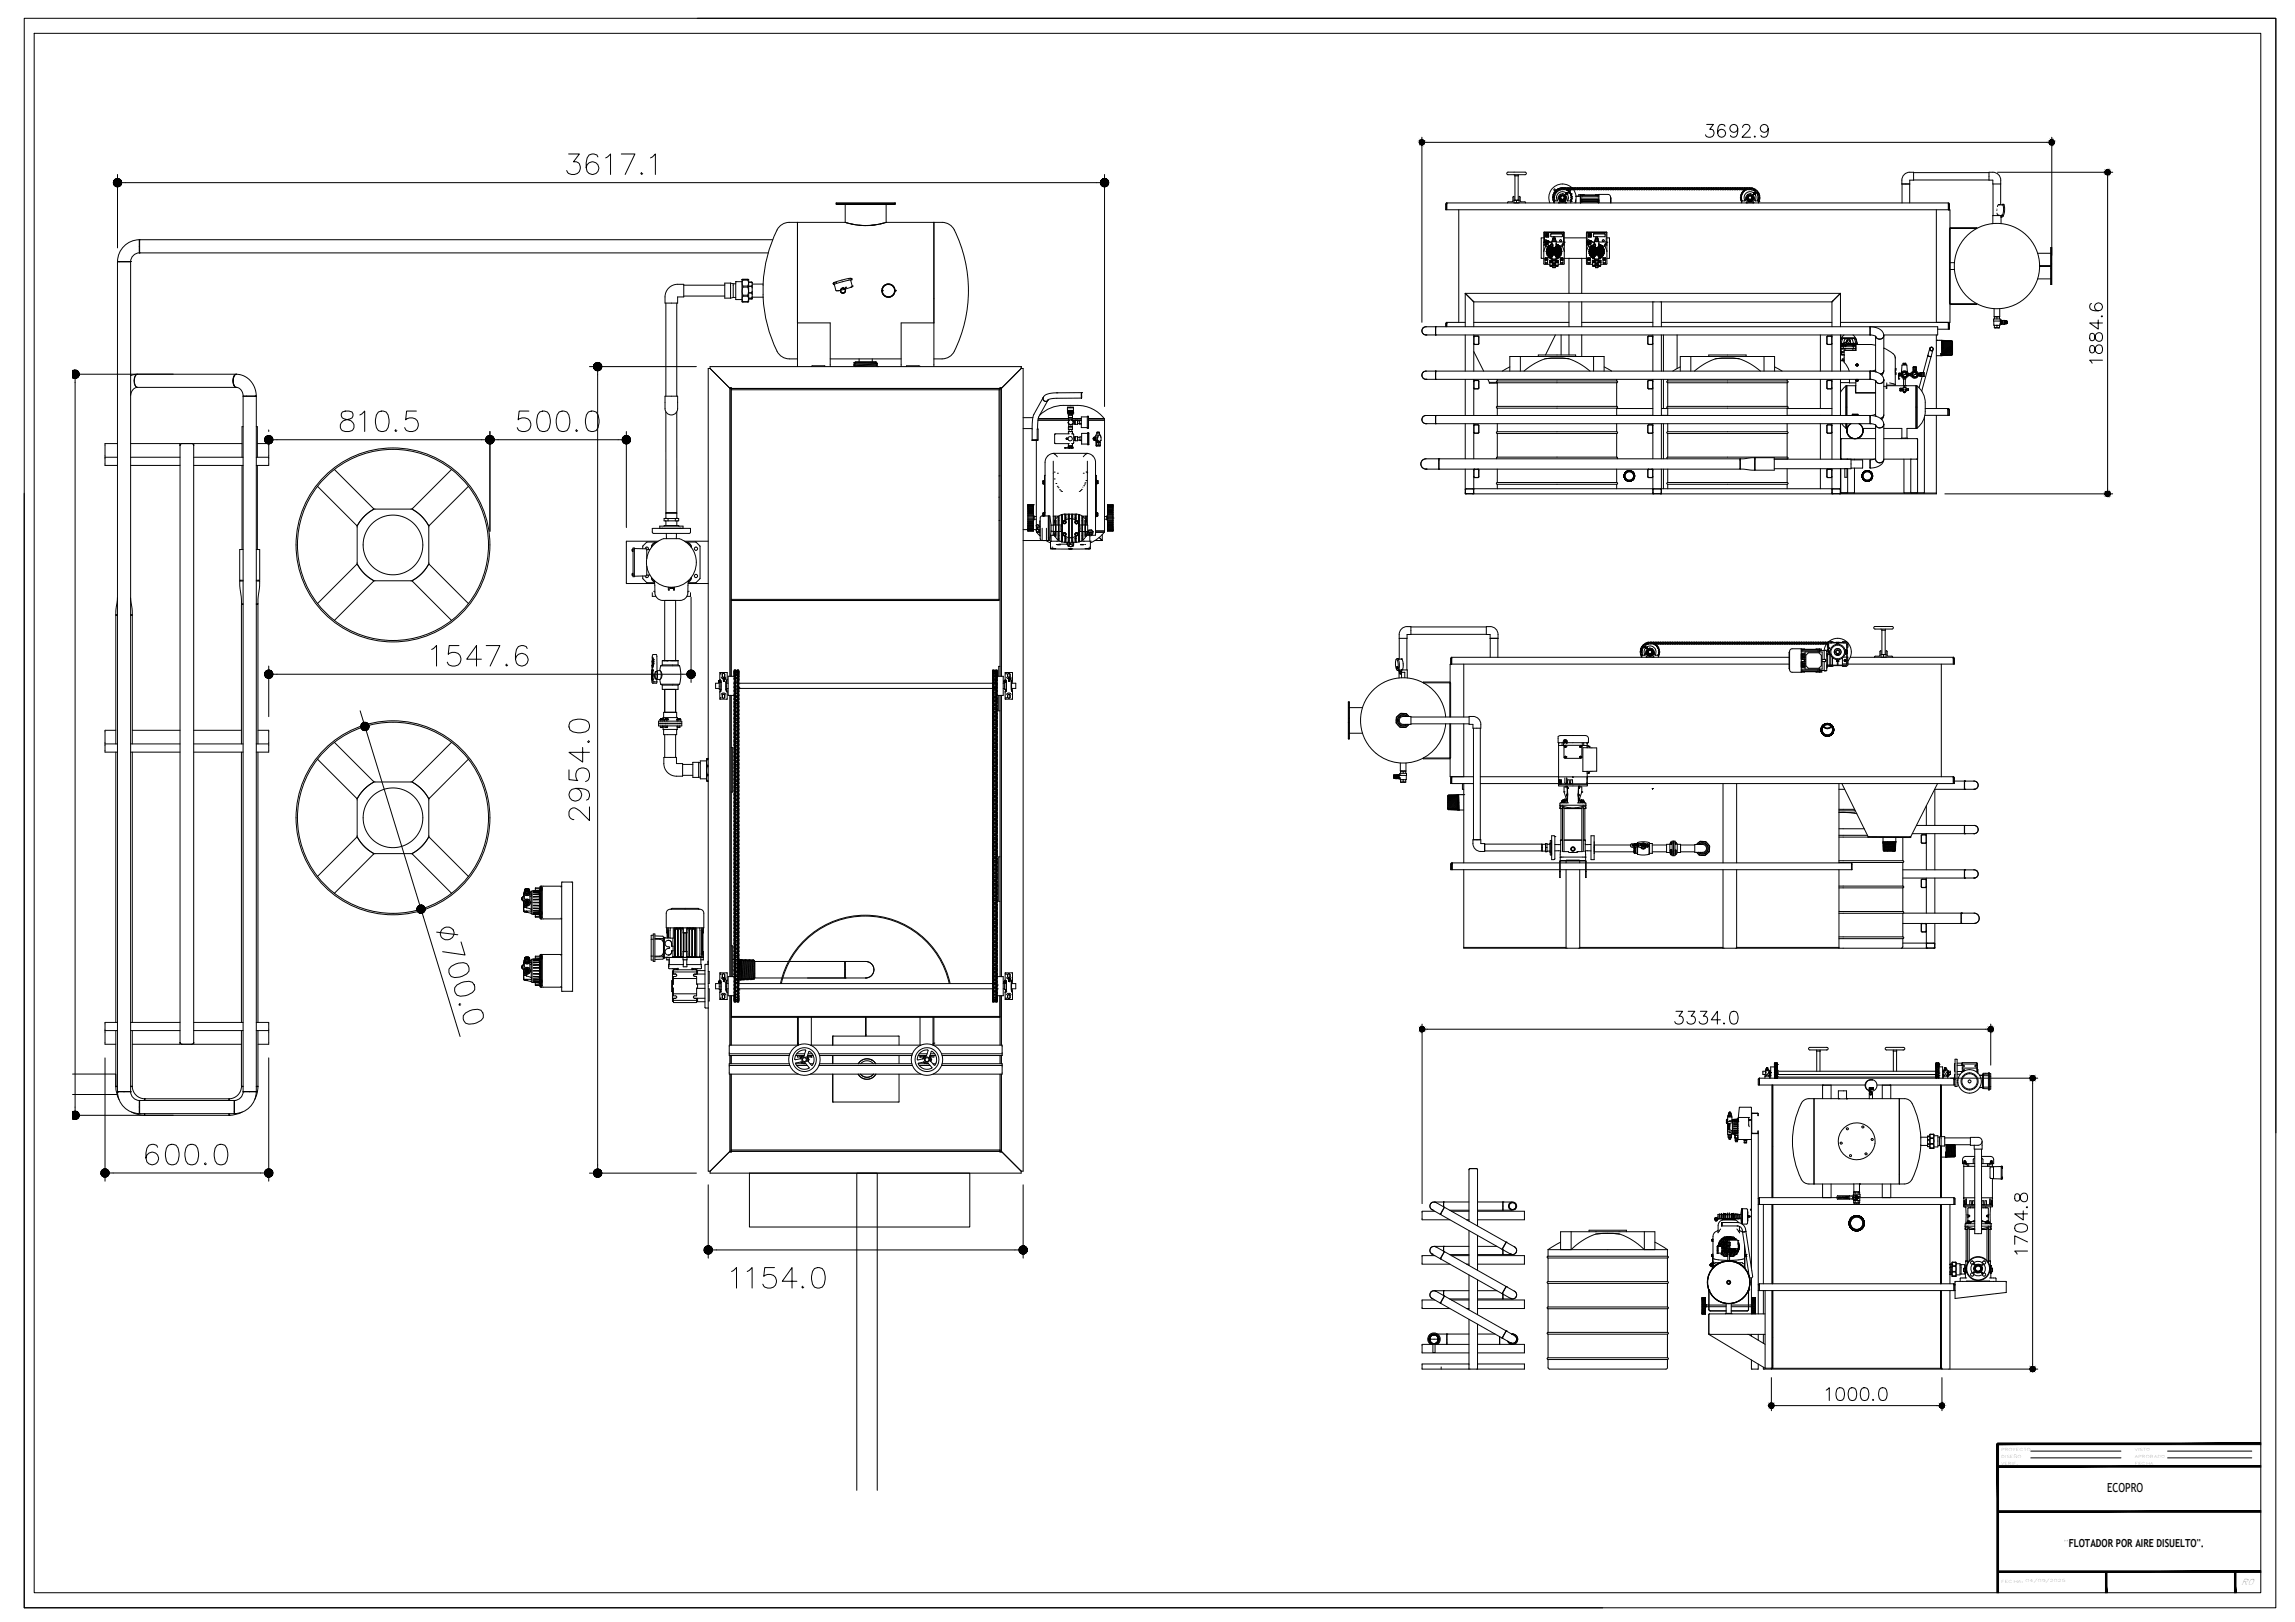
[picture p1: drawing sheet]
<svg xmlns="http://www.w3.org/2000/svg" width="841mm" height="594mm" viewBox="0 0 841 594" stroke-linecap="round" stroke-linejoin="round" font-family="sans-serif">
<defs><g id="words">
<g font-size="12.3">
<text x="206.4" y="65.3">3617.1</text>
<text x="123.5" y="159.5">810.5</text>
<text x="188.4" y="159.5">500.0</text>
</g>
<g font-size="11.9">
<text x="157" y="245.2">1547.6</text>
<text x="217" y="301.6" transform="rotate(-90 217 301.6)">2954.0</text>
<text x="52.2" y="427.9">600.0</text>
</g>
<g font-size="8.8">
<text x="771.5" y="134.4" transform="rotate(-90 771.5 134.4)">1884.6</text>
<text x="612.4" y="376.4">3334.0</text>
<text x="744" y="460.7" transform="rotate(-90 744 460.7)">1704.8</text>
<text x="668.2" y="514.3">1000.0</text>
</g>
<text font-size="8.4" x="623.7" y="51.5">3692.9</text>
<text font-size="4.6" x="772.2" y="546.4">ECOPRO</text>
<text font-size="4.1" x="758.1" y="566.7">FLOTADOR POR AIRE DISUELTO''.</text>
<text font-size="3.2" x="821.4" y="580.6">R0</text>
<text font-size="3" x="756.3" y="566.7">''</text>
<text font-size="1.5" x="733.3" y="531.5">PROYECTO</text>
</g></defs>
<!-- layer: 0 -->
<g fill="none" stroke="#000" stroke-width=".37">
<path d="M8.9 6.7h825.1v582.2h-825.1zM12.5 12.2h816v571.2h-816zM255.5 6.7h578.5v408.2M306.4 74.3h21.6v.6h-21.6zM306.4 74.6h21.6M309.7 74.9v6.5M324.7 74.9v6.5M530.2 74.3v2.5h183.8v-2.5M530.2 74.3h183.8M530.2 74.6h.1M530.2 74.3l-.4 .4v2.1h.3l.1-2.2M534.6 76.8v41.3"/>
<path d="M552.2 63.3l.4-.3h6.3l.5 .5-.5 .5h-6.3l-.4-.2zM552.4 74.3l.2-.3 1.8-.2v-1.6l.3-.3 .1 2.4M554.8 73.4h1M554.8 74.2h1M554.8 73.3h1.9M555.1 64.4h1.3M555.1 64v.4M555.1 64.4l.1 8.9M555.8 73.4h.9M555.8 74.2h.9M555.8 73.4v.8M556.4 64.4h-.1"/>
<path d="M556.4 64l-.1 9.3M556.7 74.3l.1-2.4 .3 .3v1.6l1.8 .2 .2 .3M569.1 71.8v.3M569.1 73.1v.4l.4 .2M569.2 73.1a.52 .52 0 0 1-.3-.7 .52 .52 0 0 1 .7-.3l.1 1.5M569.2 72.8l-.1 .2M569.2 71.9l-.2 .5M569.2 72.9l-.1 .4M569.3 73.6l.2 .4M569.4 71l-.1 .1M569.4 71.1l-.3 .3M569.4 73.7l.1 .5"/>
<path d="M569.5 70.5a.42 .42 0 0 1 .7 .1 .42 .42 0 0 1-.4 .6 .44 .44 0 0 1-.1 .7 .44 .44 0 0 1-.7-.3 .44 .44 0 0 1 .4-.5zM569.5 73.7v.6l-.1-.6M569.5 73.7l1.3-.2 .2-1.1a1.6 1.6 0 0 1 1.6-1.4 1.6 1.6 0 0 1 1.5 1.4l.3 1.1 1.2 .1v.7M569.5 73.7h.1M569.7 71.9l-.1 .3M569.8 73.4v.2M569.9 70.2l-.4 .3M569.9 70.1l-.2 .3M570.1 69.8l.4-.2a.42 .42 0 0 1 .5-.5 .42 .42 0 0 1 .3 .7l-.5 .2a.41 .41 0 0 1-.5 .5 .41 .41 0 0 1-.2-.7zM570.4 70.4l-.2 .3M570.6 69.6l-.6 .2M570.6 69.6h-.2"/>
<path d="M570.6 69.4v.2M570.6 69.4h.1M570.7 69.3h.1M571.2 69.2l.3-.2-.1 .2M571.3 69.1l-.5 .1M571.3 69.1l.1 .1M571.4 74.3h.2M571.5 72.6a1.11 1.11 0 0 0 1.1 1.1 1.11 1.11 0 0 0 1.1-1.1M571.5 72.6l.1-.4a1.04 1.04 0 0 0 1.1 1.2M571.5 69h.1M571.5 72.3a1.06 1.06 0 0 0 1.1 1.2 1.06 1.06 0 0 0 1-1.2M571.5 69h.7a.42 .42 0 0 1 .7-.2 .42 .42 0 0 1-.1 .7l-.5-.1a.43 .43 0 0 1-.6 .2 .43 .43 0 0 1-.2-.6z"/>
<path d="M571.5 71.9l-.2 .7 .3 .9M571.6 73.5a1.44 1.44 0 0 0 2 0M571.6 73.5l-.4 .8M571.6 73.1l.2 .3M571.6 73.1h.1M571.7 69.6l-.3 .1M571.7 68.9h.7M571.8 71.9a.97 .97 0 0 0-.1 1 .97 .97 0 0 0 1 .5M571.8 72.5l.3 .5 .5 .2M571.8 73.4h.1M571.8 71.8l-.3 .8M571.9 71.2l-.3 .1"/>
<path d="M572.1 73.1h.1M572.2 73.1h.1M572.2 68.9h.1M572.3 73.6l-.1 .1M572.3 73.6h.1M572.3 73.6l.4 .1M572.3 73.1h.1M572.4 68.8l-.1 .1M572.4 68.8l.1 .1M572.5 71l.4 .1M572.5 73.2h.1M572.6 68.8h.1"/>
<path d="M572.6 68.8h-.2M572.6 68.8l.6 .1M572.7 73.2h.1M572.9 71.7a.79 .79 0 0 1 .5 .8 .79 .79 0 0 1-.8 .7M573 68.9h.3M573 69.4h.3M573.1 73.5h.1M573.1 73.5v.1M573.2 68.9h.1M573.2 68.9h-.1M573.3 68.9h-.1M573.3 71.8l.4 .8"/>
<path d="M573.3 72.2h.1M573.4 72.4h.1M573.4 71.9a.97 .97 0 0 1-.7 1.5M573.4 73.3l-.3 .2M573.4 71.3l.3 .2M573.4 73.3h.1M573.5 68.8l.5 .1M573.6 73.5l.3 .8M573.6 71.9l.3 .7M573.7 72.6l-.1-.4-.2 .8-.7 .4M573.7 74.3h-.1M573.9 71h.1"/>
<path d="M573.9 70.9l.2 .2M573.9 72.6l-.3 .9M573.9 71l.1 .1M573.9 70.9v.1M573.9 70.9h.1M573.9 70.8h.1M573.9 70.8l.2 .2M573.9 70.8v.1M574.1 71.1h.1M573.9 68.8h.5a.39 .39 0 0 1 .4 .4 .39 .39 0 0 1-.6 .2M574 70.8l.1 .1M574 70.8l.2 .2"/>
<path d="M574 71.1h.1M574 74.3h.1M574 70.8h.1M574 70.7v.1M574 70.7a2.19 2.19 0 0 0-2.9 0 2.19 2.19 0 0 0-.4 2.9M574 70.8l.2 .1M574.1 70.9h.1M574.1 70.8v.1M574.1 70.6l.1 .1M574.1 70.6l-.2 .3M574.1 69.4l.2 .4 .5-.2M574.1 70.6h.1"/>
<path d="M574.1 69.4h.1M574.1 70.8l.1 .1M574.1 71v.1M574.1 71h.1M574.2 69.6l.2 .2M574.2 69.5l.1 .3M574.2 70.9v.1M574.2 70.7v.1M574.2 70.7l.1 .1M574.2 69.4v.1M574.2 70.6h-.1M574.2 68.9h-.2a.44 .44 0 0 0-.6-.1 .44 .44 0 0 0 0 .7 .44 .44 0 0 0 .6-.1h.2"/>
<path d="M574.2 71h.1M574.2 70.8h.1M574.2 70.8h-.1M574.2 70.5l.3 .2M574.2 71a2.19 2.19 0 0 1 .2 2.6M574.2 70.5v.1M574.2 70.5h.1M574.3 70.8v.1M574.3 70.9l-.3 .2M574.3 70.9l-.1 .1M574.3 70.9h.1M574.3 70.5h.1"/>
<path d="M574.3 70.5h-.1M574.3 70.5l.2 .1M574.4 68.8l.6 .1M574.5 70.7l-.2 .1M574.5 70.7h.1M574.5 69.5l.1 .1M574.5 70.6h.1M574.5 70.6v.1M574.7 68.9h.4M574.7 69.4h.4M574.8 70l.3 .3M574.8 70.1l.2 .2"/>
<path d="M574.8 70l.1 .3M574.8 69.6l-.1 .4M574.8 69.6v.4M574.8 70h.1M574.9 69.4l-.3 .1M574.9 69.8l.4 .4M575.1 68.9h.5a.52 .52 0 0 1 .7-.1 .52 .52 0 0 1 .2 .6h-.7a.43 .43 0 0 1-.6 .1 .43 .43 0 0 1-.1-.6zM575.1 70.3h-.1M575.3 68.8l.5 .1M575.3 70.7l.1 .3M575.3 70.6v.3M575.3 70.6h.1"/>
<path d="M575.4 70.3l-.2 .4 .3 .3M575.4 70.3h-.3M575.4 70.3h.1M575.4 70.5l.3 .5M575.5 70.3l-.2 .3M575.5 71h.4M575.5 71h.1M575.6 71.4l.1 .3M575.6 71.3l.1 .5M575.7 71.4l-.1 .2M575.7 73h.3l-.2 .5M575.7 68.8l.2 .1"/>
<path d="M575.7 69.4a.28 .28 0 0 1-.2 .4 .28 .28 0 0 1-.3-.3M575.7 73l-.1 .3M575.7 73.8l-.1 .2M575.7 69.4l-.2 .1M575.7 71.8l.4 .1M575.7 73l-.1 .1M575.8 69.4h-.1M575.8 72.9l-.2 .4 .3 .4M575.8 71.3l.2 .5h-.3M575.8 72.9h.1M575.8 73.7h.1M575.9 71h.1"/>
<path d="M575.9 71l-.3 .3M575.9 73.7h.1M575.9 73.7h-.3h.3M575.9 71.1l-.3 .3M576 72.1v.6M576.1 68.8a5 5 0 0 0-6.3-.5 5 5 0 0 0-1.8 6M576.1 71.9v.1M576.1 72.8h.1M576.1 72.8l-.3 .1M576.1 71.9l-.4 .4 .4 .5M576.1 72l-.4 .4M576.1 72.8l-.3 .2"/>
<path d="M576.1 68.8l.7 .1M576.4 69.5h.1a4.2 4.2 0 0 1 .7 4.8M576.5 68.9h.3M576.5 69.4h.3M576.8 68.9h.7a.42 .42 0 0 1 .7-.1 .42 .42 0 0 1-.1 .7l-.6-.1a.43 .43 0 0 1-.6 .1 .43 .43 0 0 1-.1-.6zM577 68.8l.5 .1M577.4 68.8l.2 .1M577.5 69.4l-.3 .1M577.5 73.2v1.1M577.5 71.9h1.6M577.5 71.9h.1M577.9 68.8h.4"/>
<path d="M578.2 69.4h.4M578.3 69.4l-.2 .1M578.3 68.8l.3 .1h-.4M578.4 69.4h-.1M578.6 68.9h.7a.42 .42 0 0 1 .7-.1 .42 .42 0 0 1-.2 .7l-.5-.1a.43 .43 0 0 1-.6 .1 .43 .43 0 0 1-.1-.6zM578.8 68.8l.5 .1M579.1 72h.1M579.1 71.3v3M579.2 73.2h.1M579.2 71.3v3M579.2 73.2v.1M579.2 73.8v.1"/>
<path d="M579.2 73.2h6.7M579.2 72.7h.1M579.2 72.2h.1M579.2 71.9h.1M579.2 73.3h6.7M579.2 73.9h6.7M579.2 68.8l.2 .1M579.2 73.3v.5M579.2 73.9l.1 .4M579.2 72.7l.1 .1M579.2 72h.1M579.2 72.2l.1 .1"/>
<path d="M579.2 69.4l-.2 .1M579.3 72.8v.4M579.3 72.8h6.6M579.7 68.8l.6 .1h-.3M579.9 73.2v.1M579.9 73.8v.1M580 69.4h.3M580.1 69.4l-.2 .1M580.1 69.4h.1M580.3 68.9h.6a.52 .52 0 0 1 .6-.1 .52 .52 0 0 1 .2 .6h-.7a.43 .43 0 0 1-.6 .1 .43 .43 0 0 1-.1-.6zM580.5 71.3v.2M580.5 68.8l.5 .1"/>
<path d="M580.9 68.8l.2 .1M580.9 69.4l-.2 .1M581.4 68.8l.7 .1h-.4M581.7 69.4h.4M581.8 69.4l-.2 .1M581.9 69.4h-.1M582.1 68.9h.7a.42 .42 0 0 1 .7-.1 .42 .42 0 0 1-.2 .7l-.5-.1a.43 .43 0 0 1-.6 .1 .43 .43 0 0 1-.1-.6zM582.3 68.8l.5 .1M582.7 68.8l.2 .1M582.7 69.4l-.2 .1M583.1 68.8l.7 .1M583.5 68.9h.3"/>
<path d="M583.5 69.4h.3M583.6 69.4l-.2 .1M583.6 69.4h.1M583.8 68.9h.7a.42 .42 0 0 1 .7-.1 .42 .42 0 0 1-.1 .7l-.6-.1a.43 .43 0 0 1-.6 .1 .43 .43 0 0 1-.1-.6zM584 68.8l.5 .1M584.4 68.8l.2 .1M584.4 69.4l-.2 .1M584.8 71.3v.2M584.9 68.8l.6 .1M585.2 68.9h.4M585.2 69.4h.4M585.3 73.2v.1"/>
<path d="M585.3 73.8v.1M585.4 69.4l-.3 .1M585.6 68.9h.7a.42 .42 0 0 1 .7-.1 .42 .42 0 0 1-.2 .7l-.5-.1a.43 .43 0 0 1-.6 .1 .43 .43 0 0 1-.1-.6zM585.7 73.5v.1M585.7 73.5h.2M585.7 73.5h.1M585.7 74.2h.2M585.7 74.2h.1M585.7 73.6h.2M585.8 68.8l.5 .1M585.9 74.3v-3.1h3.4l.8 .6 .1 2.5M585.9 71.3h-7.3v.6"/>
<path d="M585.9 73.8h-6.7M585.9 71.8l-6-.1-.6 .1-.1 .4M585.9 72.2l-6-.1-.6 .1-.1 .4M585.9 71.6l-6-.1-.6 .1-.1 .4M586.2 68.8l.2 .1M586.2 69.4l-.2 .1M586.6 68.8l.7 .1M587 68.9h.3M587 69.4h.3M587.1 69.4l-.2 .1M587.3 68.9h.7a.42 .42 0 0 1 .7-.1 .42 .42 0 0 1-.1 .7l-.6-.1a.43 .43 0 0 1-.6 .1 .43 .43 0 0 1-.1-.6zM587.5 68.8l.5 .1"/>
<path d="M587.9 68.8l.2 .1M588 69.4l-.3 .1M588 69.4h-.1M588.4 68.8l.6 .1M588.7 68.9h.4M588.7 69.4h.4M588.9 69.4l-.3 .1M589.1 68.9h.7a.42 .42 0 0 1 .7-.1 .42 .42 0 0 1-.2 .7l-.5-.1a.43 .43 0 0 1-.6 .1 .43 .43 0 0 1-.1-.6zM589.3 68.8l.5 .1M589.7 68.8l.2 .1M589.7 69.4l-.2 .1M589.8 69.4h-.1"/>
<path d="M590.1 68.8l.7 .1M590.2 72.4h.1M590.2 72.4l.2 1.9M590.5 68.9h.3M590.5 69.4h.3M590.6 69.4l-.2 .1M591 68.8l.5 .1M591.4 68.8l.2 .1a.47 .47 0 0 0-.7-.1 .47 .47 0 0 0 0 .7l.8-.1M591.5 69.4l-.3 .1M591.5 69.4h-.1M591.7 68.9a.39 .39 0 0 1 .5 0 .39 .39 0 0 1 0 .5 .39 .39 0 0 1-.5 0M591.9 68.8l.6 .1"/>
<path d="M592.2 68.9h.4M592.2 69.4h.4M592.4 69.4l-.3 .1M592.6 68.9h.7a.42 .42 0 0 1 .7-.1 .42 .42 0 0 1-.2 .7l-.5-.1a.43 .43 0 0 1-.6 .1 .43 .43 0 0 1-.1-.6zM592.8 68.8l.5 .1M593.2 68.8l.2 .1M593.2 69.4l-.2 .1M593.2 69.4h.1M593.7 68.8l.6 .1h-.3M594 69.4h.3M594.1 69.4l-.2 .1M594.3 68.9h.6a.52 .52 0 0 1 .6-.1 .52 .52 0 0 1 .2 .6h-.7a.43 .43 0 0 1-.6 .1 .43 .43 0 0 1-.1-.6z"/>
<path d="M594.5 68.8l.5 .1M594.9 68.8l.2 .1M595 69.4l-.3 .1M595.4 68.8h.4M595.7 69.4h.4M595.8 68.8l.3 .1h-.4M595.8 69.4l-.2 .1M596.1 68.9h.7a.42 .42 0 0 1 .7-.1 .42 .42 0 0 1-.2 .7l-.5-.1a.43 .43 0 0 1-.6 .1 .43 .43 0 0 1-.1-.6zM596.3 68.8l.5 .1M596.7 68.8l.2 .1M596.7 69.4l-.2 .1M597.1 68.8l.7 .1h-.3"/>
<path d="M597.5 69.4h.3M597.6 69.4l-.2 .1M597.6 69.4h.1M597.8 68.9h.7a.42 .42 0 0 1 .7-.1 .42 .42 0 0 1-.1 .7l-.6-.1a.43 .43 0 0 1-.6 .1 .43 .43 0 0 1-.1-.6zM598 68.8l.5 .1M598.4 68.8l.2 .1M598.4 69.4l-.2 .1M598.9 68.8l.7 .1h-.4M599.2 69.4h.4M599.3 69.4l-.2 .1M599.4 69.4h-.1M599.6 68.9h.5a.52 .52 0 0 1 .7-.1 .52 .52 0 0 1 .2 .6h-.7a.43 .43 0 0 1-.6 .1 .43 .43 0 0 1-.1-.6z"/>
<path d="M599.8 68.8l.5 .1M600.2 68.8l.2 .1M600.2 69.4l-.2 .1M600.6 68.8l.7 .1M601 68.9h.3M601 69.4h.3M601.1 69.4l-.2 .1M601.1 69.4h.1M601.3 68.9h.7a.42 .42 0 0 1 .7-.1 .42 .42 0 0 1-.1 .7l-.6-.1a.43 .43 0 0 1-.6 .1 .43 .43 0 0 1-.1-.6zM601.5 68.8l.5 .1M601.9 68.8l.2 .1M601.9 69.4l-.2 .1"/>
<path d="M602.4 68.8l.6 .1M602.7 68.9h.4M602.7 69.4h.4M602.9 69.4l-.3 .1M603.1 68.9h.7a.42 .42 0 0 1 .7-.1 .42 .42 0 0 1-.2 .7l-.5-.1a.43 .43 0 0 1-.6 .1 .43 .43 0 0 1-.1-.6zM603.3 68.8l.5 .1M603.7 68.8l.2 .1M603.7 69.4l-.2 .1M604.2 68.8l.6 .1M604.5 68.9h.3M604.5 69.4h.3M604.6 69.4l-.2 .1"/>
<path d="M604.8 68.9h.7a.42 .42 0 0 1 .7-.1 .42 .42 0 0 1-.1 .7l-.6-.1a.43 .43 0 0 1-.6 .1 .43 .43 0 0 1-.1-.6zM605 68.8l.5 .1M605.4 68.8l.2 .1M605.5 69.4l-.3 .1M605.5 69.4h-.1M605.9 68.8l.6 .1M606.2 68.9h.4M606.2 69.4h.4M606.4 69.4l-.3 .1M606.6 68.9h.7a.42 .42 0 0 1 .7-.1 .42 .42 0 0 1-.2 .7l-.5-.1a.43 .43 0 0 1-.6 .1 .43 .43 0 0 1-.1-.6zM606.8 68.8l.5 .1M607.2 68.8l.2 .1"/>
<path d="M607.2 69.4l-.2 .1M607.2 69.4h.1M607.7 68.8l.6 .1M608 68.9h.3M608 69.4h.3M608.1 69.4l-.2 .1M608.5 68.8l.5 .1M608.9 68.8h.5a.39 .39 0 0 1 .4 .4 .39 .39 0 0 1-.6 .2M609 69.4l-.3 .1M609 69.4h-.1M609.2 68.9h-.2a.44 .44 0 0 0-.6-.1 .44 .44 0 0 0 0 .7 .44 .44 0 0 0 .6-.1h.2M609.4 68.8l.6 .1"/>
<path d="M609.7 68.9h.4M609.7 69.4h.4M609.9 69.4l-.3 .1M610.1 68.9h.7a.42 .42 0 0 1 .7-.1 .42 .42 0 0 1-.2 .7l-.5-.1a.43 .43 0 0 1-.6 .1 .43 .43 0 0 1-.1-.6zM610.3 68.8l.5 .1M610.7 68.8l.2 .1M610.8 69.4l-.3 .1M611.1 68.8l.7 .1h-.3M611.5 69.4h.3M611.6 69.4l-.2 .1M611.8 68.9h.7a.42 .42 0 0 1 .7-.1 .42 .42 0 0 1-.1 .7l-.6-.1a.43 .43 0 0 1-.6 .1 .43 .43 0 0 1-.1-.6zM612 68.8l.5 .1"/>
<path d="M612.4 68.8l.2 .1M612.5 69.4l-.3 .1M612.9 68.8l.7 .1h-.4M613.2 69.4h.4M613.3 69.4l-.2 .1M613.4 69.4h-.1M613.6 68.9h.5a.52 .52 0 0 1 .7-.1 .52 .52 0 0 1 .2 .6h-.7a.43 .43 0 0 1-.6 .1 .43 .43 0 0 1-.1-.6zM613.8 68.8l.5 .1M614.2 68.8l.2 .1M614.3 69.4l-.3 .1M614.6 68.8l.7 .1h-.3M615 69.4h.3"/>
<path d="M615.1 69.4l-.2 .1M615.1 69.4h.1M615.3 68.9h.7a.42 .42 0 0 1 .7-.1 .42 .42 0 0 1-.1 .7l-.6-.1a.43 .43 0 0 1-.6 .1 .43 .43 0 0 1-.1-.6zM615.5 68.8l.5 .1M615.9 68.8l.2 .1M615.9 69.4l-.2 .1M616.4 68.8l.7 .1h-.4M616.7 69.4h.4M616.8 69.4l-.2 .1M616.9 69.4h-.1M617.1 68.9h.7a.42 .42 0 0 1 .7-.1 .42 .42 0 0 1-.2 .7l-.5-.1a.43 .43 0 0 1-.6 .1 .43 .43 0 0 1-.1-.6zM617.3 68.8l.5 .1"/>
<path d="M617.7 68.8l.2 .1M617.7 69.4l-.2 .1M618.2 68.8l.6 .1M618.5 68.9h.3M618.5 69.4h.3M618.6 69.4l-.2 .1M618.6 69.4h.1M618.8 68.9h.7a.42 .42 0 0 1 .7-.1 .42 .42 0 0 1-.1 .7l-.6-.1a.43 .43 0 0 1-.6 .1 .43 .43 0 0 1-.1-.6zM619 68.8l.5 .1M619.4 68.8l.2 .1M619.4 69.4l-.2 .1M619.9 68.8l.6 .1"/>
<path d="M620.2 68.9h.4M620.2 69.4h.4M620.4 69.4l-.3 .1M620.8 68.8l.5 .1M621.1 68.9h.3M621.1 68.9a.39 .39 0 0 0-.5 0 .39 .39 0 0 0 0 .5 .39 .39 0 0 0 .5 0M621.2 68.8l.2 .1M621.2 69.4l-.2 .1M621.4 68.9a.39 .39 0 0 1 .6 0 .39 .39 0 0 1 0 .5 .39 .39 0 0 1-.6 0h-.3M621.6 68.8l.7 .1M622 68.9h.3M622 69.4h.3"/>
<path d="M622.1 69.4l-.2 .1M622.3 68.9h.7a.42 .42 0 0 1 .7-.1 .42 .42 0 0 1-.1 .7l-.6-.1a.43 .43 0 0 1-.6 .1 .43 .43 0 0 1-.1-.6zM622.5 68.8l.5 .1M622.9 68.8l.2 .1M623 69.4l-.3 .1M623 69.4h-.1M623.4 68.8l.6 .1M623.7 68.9h.4M623.7 69.4h.4M623.9 69.4l-.3 .1M624.1 68.9h.7a.42 .42 0 0 1 .7-.1 .42 .42 0 0 1-.2 .7l-.5-.1a.43 .43 0 0 1-.6 .1 .43 .43 0 0 1-.1-.6zM624.3 68.8l.5 .1"/>
<path d="M624.7 68.8l.2 .1M624.7 69.4l-.2 .1M624.8 69.4h-.1M625.1 68.8l.7 .1M625.5 68.9h.3M625.5 69.4h.3M625.6 69.4l-.2 .1M625.8 68.9h.7a.42 .42 0 0 1 .7-.1 .42 .42 0 0 1-.1 .7l-.6-.1a.43 .43 0 0 1-.6 .1 .43 .43 0 0 1-.1-.6zM626 68.8l.5 .1M626.4 68.8l.2 .1M626.5 69.4l-.3 .1M626.5 69.4h-.1"/>
<path d="M626.9 68.8l.6 .1M627.2 68.9h.4M627.2 69.4h.4M627.4 69.4l-.3 .1M627.6 68.9h.5a.52 .52 0 0 1 .7-.1 .52 .52 0 0 1 .2 .6h-.7a.43 .43 0 0 1-.6 .1 .43 .43 0 0 1-.1-.6zM627.8 68.8l.5 .1M628.2 68.8l.2 .1M628.3 69.4l-.3 .1M628.7 68.8l.6 .1h-.3M629 69.4h.3M629.1 69.4l-.2 .1M629.3 68.9h.7a.42 .42 0 0 1 .7-.1 .42 .42 0 0 1-.1 .7l-.6-.1a.43 .43 0 0 1-.6 .1 .43 .43 0 0 1-.1-.6z"/>
<path d="M629.5 68.8l.5 .1M629.9 68.8l.2 .1M630 69.4l-.3 .1M630.4 68.8l.7 .1h-.4M630.7 69.4h.4M630.8 69.4l-.2 .1M630.9 69.4h-.1M631.1 68.9h.7a.42 .42 0 0 1 .7-.1 .42 .42 0 0 1-.2 .7l-.5-.1a.43 .43 0 0 1-.6 .1 .43 .43 0 0 1-.1-.6zM631.3 68.8l.5 .1M631.7 68.8l.2 .1M631.7 69.4l-.2 .1M632.2 68.8l.6 .1h-.3"/>
<path d="M632.5 69.4h.3M632.6 69.4l-.2 .1M632.6 69.4h.1M632.8 68.9h.6a.52 .52 0 0 1 .6-.1 .52 .52 0 0 1 .2 .6h-.7a.43 .43 0 0 1-.6 .1 .43 .43 0 0 1-.1-.6zM633 68.8l.5 .1M633.4 68.8l.2 .1M633.4 69.4l-.2 .1M633.9 68.8l.6 .1M634.2 68.9h.4M634.2 69.4h.4M634.3 69.4l-.2 .1M634.4 69.4h-.1"/>
<path d="M634.6 68.9h.7a.42 .42 0 0 1 .7-.1 .42 .42 0 0 1-.2 .7l-.5-.1a.43 .43 0 0 1-.6 .1 .43 .43 0 0 1-.1-.6zM634.8 68.8l.5 .1M635.2 68.8l.2 .1M635.2 69.4l-.2 .1M635.6 68.8l.7 .1M636 68.9h.3M636 69.4h.3M636.1 69.4l-.2 .1M636.3 68.9h.7a.42 .42 0 0 1 .7-.1 .42 .42 0 0 1-.1 .7l-.6-.1a.43 .43 0 0 1-.6 .1 .43 .43 0 0 1-.1-.6zM636.5 68.8l.5 .1M636.9 68.8l.2 .1M636.9 69.4l-.2 .1"/>
<path d="M637.4 68.8l.6 .1M637.7 68.9h.4M637.7 69.4h.4M637.9 69.4l-.3 .1M638 72.4l-.2 .2 .5 .3-.2 .3M638 72.4h.1M638.1 68.9h.7a.42 .42 0 0 1 .7-.1 .42 .42 0 0 1-.2 .7l-.5-.1a.43 .43 0 0 1-.6 .1 .43 .43 0 0 1-.1-.6zM638.1 72.9l-.3 .2 .3 .1M638.1 71.9h.1M638.1 71.9l.1 .1M638.1 72.8v.1M638.1 71.6l-.3 .1 .3 .2"/>
<path d="M638.1 73.2l-.1 .3 1.4 .1 .3-1.2a1.6 1.6 0 0 1 1.6-1.4 1.6 1.6 0 0 1 1.6 1.4l.2 1.1 1.2 .1 .1 .7M638.2 72.8h-.1M638.2 72l-.4 .2 .2 .2M638.2 72l-.2 .4M638.3 73.7v.3M638.3 73.7v.6M638.3 68.8l.5 .1M638.3 73.5l.1 .1M638.3 71.1l.1 .1M638.4 73.6l-.1 .1M638.4 71.2l-.5 .1 .2 .3M638.4 73.5v.1"/>
<path d="M638.4 71.2l-.3 .4M638.4 70.8h-.3l.2 .3M638.4 70.8h.1M638.6 70.5h-.3l.1 .3M638.6 70.5h.1M638.7 68.8l.2 .1M638.7 69.4l-.2 .1M638.7 70.4l.1 .1M638.8 69.4h-.1M638.8 70.5l-.3 .3M638.8 70.5h-.1M638.9 70.1h.1"/>
<path d="M638.9 70.1h-.3l.1 .3M639.2 68.8l.6 .1M639.2 69.9l-.3-.1v.3M639.2 69.9h.1M639.3 69.5v.3M639.3 69.8v.1M639.3 69.8l-.4 .3M639.5 68.9h.3M639.5 69.4h.3M639.5 69.4l.1 .2M639.6 69.6h.1M639.6 69.4l-.2 .1 .2 .1"/>
<path d="M639.8 68.9h.7a.42 .42 0 0 1 .7-.1 .42 .42 0 0 1-.1 .7l-.6-.1a.43 .43 0 0 1-.6 .1 .43 .43 0 0 1-.1-.6zM639.9 74.3h.1M640 69.5l-.4 .1M640 72.6l.3 .9M640 68.8l.5 .1M640.1 72.6a1.26 1.26 0 0 0 1.2 1.3 1.26 1.26 0 0 0 1.3-1.3M640.1 72.6a1.26 1.26 0 0 1 1.2-1.3 1.26 1.26 0 0 1 1.3 1.3M640.2 74.3h.1M640.2 72.6a1.11 1.11 0 0 0 1.1 1.1 1.11 1.11 0 0 0 1.1-1.1M640.2 72.6l.1-.4a1.04 1.04 0 0 0 1.1 1.2M640.3 72.3a1.06 1.06 0 0 0 1 1.2 1.06 1.06 0 0 0 1.1-1.2M640.3 71.9l-.3 .7"/>
<path d="M640.3 73.5a1.44 1.44 0 0 0 2 0M640.3 73.5l-.4 .8M640.3 73.1l.3 .3M640.4 73.1h-.1M640.4 68.8l.2 .1M640.4 69.4h.2M640.5 69.4h.1M640.5 71.9a.97 .97 0 0 0 0 1 .97 .97 0 0 0 .9 .5M640.5 72.5l.3 .5 .6 .2M640.6 73.4h.1M640.6 71.8l-.4 .8M640.7 71.2l-.3 .1"/>
<path d="M640.9 68.8l.6 .1M640.9 73.1h.1M641 73.6v.1M641.1 73.6h-.1M641.1 73.6l.4 .1M641.1 73.1h.1M641.2 69.4l.4 .1M641.2 71l.4 .1M641.2 68.9h.4M641.3 68.8l.1 .1M641.3 68.8h.1M641.3 73.2h.1"/>
<path d="M641.5 73.2h.1M641.5 68.9l.4-.1 .4 .3a.42 .42 0 0 1 .7 .1 .42 .42 0 0 1-.3 .6l-.5-.3a.44 .44 0 0 1-.6 0 .44 .44 0 0 1-.1-.6zM641.7 71.7a.79 .79 0 0 1 .4 .8 .79 .79 0 0 1-.7 .7M641.7 73.1h.1M641.8 68.8l.5 .3M641.9 73h.1M641.9 73.5h.1M641.9 73.5v.1M642.1 71.8l.3 .8M642.1 72.2h.1M642.1 72.4h.1M642.1 68.9l.4 .2"/>
<path d="M642.1 71.9a.97 .97 0 0 1-.7 1.5M642.2 71.3l.2 .2M642.2 73.3h.1M642.2 73.3l-.3 .2M642.3 73.5l.4 .8M642.3 71.9l.3 .7M642.3 72.2l-.1 .8-.8 .4M642.4 72.2v.4M642.5 74.3h-.2M642.6 71h.1M642.6 70.9l.2 .2M642.6 71l.1 .1"/>
<path d="M642.6 71l.2 .1M642.6 72.6l-.3 .9M642.6 70.9h.1M642.6 70.9l.3 .2M642.7 70.8l.2 .2M642.7 71v.1M642.7 70.9h-.1M642.7 71l.1 .1M642.7 70.8h.1M642.7 70.8l.2 .1M642.7 71.1h.1M642.7 70.8l-.1 .1"/>
<path d="M642.7 70.7l.3 .3M642.7 69.8l.3 .2M642.8 70.7a2.19 2.19 0 0 0-2.9 0 2.19 2.19 0 0 0-.4 2.9M642.8 71.1h.1M642.8 70.7v.1M642.8 70.7h-.1M642.8 70.8h.1M642.8 70.8l.1 .1M642.8 70.6l.1 .1M642.8 70.6l-.1 .2M642.9 70.6h-.1M642.9 70.6l.2 .3"/>
<path d="M642.9 70.8v.1M642.9 71h.1M642.9 70.9l.1 .1M642.9 71h-.1M642.9 70.7v.1M642.9 70.6h.1M643 71h.1M643 70.8h.1M643 70.8h-.1M643 69.2l.4 .3M643 71a2.19 2.19 0 0 1 .2 2.6M643 70.5l.2 .2"/>
<path d="M643 70.5h.1M643 70.8l.1 .1M643 69.4l.3 .1M643.1 70.9h.1M643.1 70.9l-.3 .2M643.1 70.5h-.1M643.1 70.5h.1M643.1 70.5l.2 .1M643.1 70.8v.1M643.1 69.6h.5l.3 .5a.42 .42 0 0 1 .5 .4 .42 .42 0 0 1-.6 .4l-.8-.9zM643.2 70.7l-.1 .1M643.2 70.7h.1"/>
<path d="M643.3 70.6h.1M643.3 70.6l-.1 .1M643.8 69.8l.3 .3M643.9 70.9l.1 .3M643.9 70.1l.2 .1M644 73.6l.1-.2a.44 .44 0 0 1 .2-.7 .44 .44 0 0 1 .6 .3 .44 .44 0 0 1-.4 .6v.1M644.1 71.1a.43 .43 0 0 1 .6 0 .43 .43 0 0 1 0 .6 .42 .42 0 0 1 .2 .7 .42 .42 0 0 1-.7 0zM644.1 70.2h.1M644.3 72.4l-.1 .4M644.4 70.9h.2M644.4 70.7l.2 .2M644.4 70.5l.2 .4"/>
<path d="M644.5 73.8h.1M644.5 73.7l-.1 .6M644.6 73.8h.1M644.6 73.4l-.1 .2M644.7 71.7v.2M644.8 72.5l-.1 .3M644.8 71.4v.5M644.8 73.3l-.3 .5M644.9 72.4l-.1 .4v-.3M697 67.4v6.9M701.3 66v-2.9a3.4 3.4 0 0 0-4.3 4.3h2.8M701.3 63.2h27.6"/>
<path d="M709.6 76.8v41.3M714 74.3l.4 .4v2.1M714 74.6l.1 2.3h.5v6.6M728.9 66v-2.9a3.2 3.2 0 0 1 4.3 2.9v9M730.4 67.4v11.6M731.8 77.1v.1M731.8 76.6v.1M731.8 78.1l.4 .7M732.2 78.8h.1M732.2 78.9v.1M732.5 75h.1M732.5 75h1.3a4 4 0 0 1-.2 3.9"/>
<path d="M732.5 75l-.5 .7M733.2 67.4h-2.9v-1.4h-30.5v8.3M733.3 79.1h.1M733.3 79.5h.1M733.3 79.1v.4M733.4 78.9h.1M733.5 78.9h.1M733.5 79l.3 .1M733.5 78.9v.2M733.6 78.9h.1M733.6 78.9h-.1M733.8 79.1h.1"/>
<path d="M733.9 74.9h.1M733.9 74.9l-.3 .1M733.9 74.9h.2M734.1 74.9h.1M734.1 74.9a3.8 3.8 0 0 1-.3 4.2M43 95.9h4.9v303.9h-4.9zM43.1 95.8h.1M43.1 95.8h4.8M43.1 95.8l.1 .1M47.9 95.8h.1M47.9 95.8l-.2 .1M51 87.8v4.8"/>
<path d="M51 87.8h.1M51 87.8l.2 .1M51 87.8a8.1 8.1 0 0 0-7.9 8M51 92.6h.1M51 92.6a3.3 3.3 0 0 0-3.1 3.2M51.2 92.5l-.2 .1M283.2 87.8h-232v4.8h230.3M292.2 81.4v52.9M309.7 81.4h-20.5a5.4 5.4 0 0 0-5.1 4.2 50.3 50.3 0 0 0-4.5 18.4M309.7 81.4l1.3 .4a25.3 25.3 0 0 0 13.7-.4M310.4 81.6v.1M312 82l.9 .2"/>
<path d="M314.8 82.5h.1M314.9 82.5l2.4 .1M319.6 82.5h.1M320.7 82.4l-1.4 .1M323.7 81.8l-1.1 .2M324.7 81.4h20.5a5.4 5.4 0 0 1 5.2 4.2 49.5 49.5 0 0 1-1.5 44.2l-1.6 1.2a9.7 9.7 0 0 1-5.1 .4M324.7 81.4l-.4 .2a24.4 24.4 0 0 1-14.5-.1M324.7 81.4l-.2 .1M342.2 81.4v52.9M565.7 88.7h.1M565.7 85.2l.1 4.3M565.7 88.7a1.18 1.18 0 0 1 .7 1.6l-.7 1.8"/>
<path d="M565.7 89.8v6.8M565.7 87.1h-.9v7.5h.9M565.7 96.6l2.3 .2M565.8 89.5l.5 .1-.5 .2M565.8 89.8h-.1M565.9 88.7h-.2M566.1 94.6l.1 1.6h.9v-1M566.1 95.2l.2 .1M566.1 94.6h.1M566.2 88.6h.3M566.2 85.2h6.6M566.2 95.1l-.1 .1"/>
<path d="M566.2 85.1l-.2 .2 .2 3.3M566.2 88.1l.3 .3M566.2 88.1h.1M566.3 89l.6 .3M566.3 89l.5 .4M566.3 95.3h.7M566.3 94.4h.7M566.3 89l.6 .4M566.3 94.4l-.2 .2M566.3 94.4h.1M566.3 96.2v.2M566.3 95.3h.1"/>
<path d="M566.3 88.9l.6 .4M566.4 88.8l-.1 .2M566.4 88.8l.6 .4M566.4 85.7l.2 .1M566.4 86.2l.2 .1M566.4 86.7h1.1M566.4 85.7h.1M566.4 86.2h.1M566.4 86.6v.1M566.4 86.6l1.1 .1-1 .1zM566.5 89.7l.1 .5h.8M566.5 88.7l.5 .4"/>
<path d="M566.5 88.7l-.1 .1M566.6 88.6l.5 .3M566.6 88.6h.1M566.6 85.8l-.1-.3h.9v.3M566.6 86.3l-.1-.3h.9v.3M566.6 85.8h.8M566.6 86.3h.8M566.6 92.2h.2M566.6 92h.2M566.6 92v.2M566.6 88.5l-.1 .2M566.6 88.5h.1"/>
<path d="M566.6 88.4l.6 .4M566.6 88.4v.1M566.7 88.5l-.1 .1M566.7 88.4h-.2M566.7 92.2l.1 .6M566.7 88.3l-.2 .1M566.7 92.8l.1 .1M566.7 91.4h.1M566.7 88.3l.6 .3M566.7 88.3l-.1 .1M566.7 88.3l.7 .3M566.8 91.4l-.1 .6"/>
<path d="M566.8 88.2l-.1 .1M566.8 88.2l.6 .3M566.8 92.2v.5M566.8 91.4l.1 .1M566.8 92.9l.2 .6M566.8 88.2l-.1-.3a.3 .3 0 0 0-.5 .1 .3 .3 0 0 0 .3 .4M566.8 88.1v.1M566.8 92.9l.3 .5M566.8 91.3l-.1 .1M566.8 89.4h.1M566.8 88.1l.7 .3M566.8 89.5h.1"/>
<path d="M566.8 91.5v.5M566.9 89.4h-.1M566.9 88.1l.6 .2M566.9 88.1l.6 .3M566.9 88.1l-.1 .1M566.9 88.1h.1M566.9 92.7l-.2 .1M566.9 89.3v.1M566.9 89.5h.1M567 89.2l-.1 .1M567 89.4l.3 .2M567 96.2v.5"/>
<path d="M567 95.3h.1M567 94.4l.2 .2M567 94.4h.1M567 90.7l-.2 .6M567 96.4h-.7v.3M567 89.1v.1M567 90.8l-.2 .5M567 93.4l.1 .1M567.1 93.6l.4 .5M567.1 93.5l.4 .7 .1-.2M567.1 88.9l-.1 .2M567.1 93.4h-.1"/>
<path d="M567.2 95.1v.1M567.2 88.8l-.1 .1M567.2 95.2l-.2 .1M567.2 94.6v.6M567.2 94.6h.1M567.3 92h.1M567.3 92.1h.1M567.3 92.1h2v.4M567.3 92v.1M567.3 92.1v.4M567.3 92.5l4.4 .1M567.3 92.5h4.4"/>
<path d="M567.3 88.6l-.1 .2M567.3 91.7v.3M567.3 92.6l.1 .3M567.4 88.5l-.1 .1M567.4 90.2l-.3 .4M567.4 91.2h.1M567.4 91.3h.1M567.4 93h.1M567.4 92.9h.1M567.4 91.2h4.1M567.4 91.3h4.1M567.4 93h4.1"/>
<path d="M567.4 92.9h4.1M567.4 91.2v.1M567.4 92.9v.1M567.4 88.4v.1M567.5 91.3l-.2 .3M567.5 90.2h-.1M567.5 90.2l-.5 .6M567.5 88.4h-.1M567.5 90v.2M567.5 90h.1M567.5 93l.1 .3M567.5 90l.1 .1"/>
<path d="M567.5 88.3h.1M567.5 88.3v.1M567.5 85.7l-.1 .1M567.5 86.2l-.1 .1M567.5 85.7h.1M567.5 86.2h.1M567.5 86.6v.1M567.5 92.1l.1 .4M567.5 94.1l.5 .4M567.5 90.6l-.5 1.5 .6 1.5M567.6 88.3h.1M567.6 88.3h-.1"/>
<path d="M567.6 91.7l-.1 .3M567.6 88.4l.3 .2M567.6 91.6l.1-.3-.1 .3M567.6 88.3v.1M567.6 88.4l-.7 1.1M567.6 94.1l.5 .3M567.6 90.1h.1M567.6 90.9l-.1 .3M567.7 92.9l-.1-.3 .1 .3M567.8 93h.1M567.8 90a2.66 2.66 0 0 0 .9 4.6M567.8 91v.2"/>
<path d="M567.9 92.1l.1 .4-.1-.4M567.9 95.5v.5M567.9 96l.2 .2M567.9 95.5h.1M567.9 94l.8 .4M567.9 91.7v.3M567.9 96h.1M567.9 92.6l.2 .3-.1-.3M568 91.7l-.1 .3M568 94.6l.7 .1M568 90.2l.4 .2v.4M568 90.2a.45 .45 0 0 0-.4 .6 .45 .45 0 0 0 .7 .2"/>
<path d="M568 90.1v.1M568 88.6h.7M568.1 96.2h.7M568.1 95.3h.7M568.1 95.3l-.2 .2M568.1 95.3h.1M568.1 96.2h.1M568.1 94.4l-.1 .2M568.1 91.3l-.1 .3M568.1 97.1v.5h.7v-.4h-.7M568.1 94.6l.6 .2M568.1 93l.2 .2"/>
<path d="M568.2 91.3l-.2 .3M568.2 93l.1 .1M568.3 93.9l.4 .3M568.3 93.2l.1 .2M568.3 93.2a.45 .45 0 0 0-.7 .2 .45 .45 0 0 0 .4 .6 .45 .45 0 0 0 .4-.6M568.3 91h.1M568.3 91.3v.3M568.3 91.7v.3M568.3 92.1v.4M568.3 92.6v.3M568.3 93v.2M568.3 85.8l.2 .9h3.9l.2-.9"/>
<path d="M568.3 90.3l.2 .1M568.4 90.2l.2-.6 .3 .6M568.4 90.8v.4M568.4 91.3v.3M568.4 91.7v.3M568.4 92.1v.4M568.4 92.6v.3M568.4 93v.4M568.4 90.8l-.1 .2M568.4 90.2h.4M568.4 90.2a.44 .44 0 0 1-.1-.7 .44 .44 0 0 1 .7 0 .44 .44 0 0 1-.2 .7M568.5 90.4h.3l-.1 .2"/>
<path d="M568.5 90.6h.3l-.3 .3M568.5 90.4v.2M568.5 90.6v.3M568.5 90.4h.1M568.5 85.6l-.2 .2M568.5 85.6h3.9M568.5 90.8l-.1 .1M568.5 90.2v.2M568.5 90.3a.5 .5 0 0 1-.3-.8 .5 .5 0 0 1 .8 0 .5 .5 0 0 1-.3 .8M568.5 90.9l-.1 .1M568.7 94.9h1.6M568.7 94.2v.7"/>
<path d="M568.7 94.2h.1M568.7 94.9h.1M568.7 89l.2 .4M568.7 93.5h1.6M568.7 88.6v.4M568.7 93.5h.1M568.7 89l-.8-.5-.7 1.2 .9 .5M568.7 93.5l-.3-.2 .5 .4v.3M568.7 88.5h1.6v1.5M568.7 90.3h.1M568.7 90.2v.2M568.7 91.3v.3"/>
<path d="M568.7 91.7v.3M568.7 92.1v.4M568.7 92.6v.3M568.7 93v.4M568.7 93.9l.2 .1M568.7 93.9v.3M568.7 93.9l-.3-.2 .5 .3M568.7 97.1v.1M568.8 96.2h.1M568.8 90.7v.5M568.8 95.3l.1 .1M568.8 95.3h.1"/>
<path d="M568.8 90.7h.3v.5M568.8 94.9l.1 .5h1.2v-.4M568.8 88v.5M568.8 88h1.4v.4h-1.4M568.8 88h.1M568.9 90.7v.5M568.9 91.3v.3M568.9 91.7v.3M568.9 92.1v.4M568.9 92.6v.3M568.9 93v.4M568.9 95.6h1.2v.3"/>
<path d="M568.9 95.9h.1M568.9 96.8h1.2M568.9 96l.1 .1M568.9 95.4l.1 .1M568.9 96h.1M569 95.5l-.1 1.6M569 96l-.2 .2M569 90.3h-.3M569 90.3l-.2 .4M569 87.5h1M569 87.5v.3M569 96.1h1"/>
<path d="M569 90.1v.2M569 90.7v.5M569 91.3v.3M569 91.7v.3M569 92.1v.4M569 92.6v.3M569 93v.4M569 96.1l.2 .4M569 97.9h.9M569.1 97.2h.8v.8h-.9zM569.1 97.8h.8M569.1 87.3h.8"/>
<path d="M569.1 87.3l.1-.4h.6l.1 .4M569.1 97.8v.1M569.1 87.3l-.1 .2M569.1 91.3v.3M569.1 91.7v.3M569.1 92.1v.4M569.1 92.6v.3M569.1 93v.4M569.1 97.1v.1M569.2 95.4v.2M569.2 96.5h.1M569.2 87.8l-.1 .1"/>
<path d="M569.2 91.2v-.5l.2 .5M569.2 91.3v.3M569.2 91.7v.3M569.2 92.1v.4M569.2 92.6v.3M569.2 93v.4M569.3 96.6h.4M569.3 91.7v.3h-2M569.3 90.7v.5M569.3 91.3v.3M569.3 92.6v.3M569.3 93v.4"/>
<path d="M569.3 86.9h.4M569.4 91.3v.3M569.4 91.7v.2M569.4 92.2v.3M569.4 92.6v.3M569.4 93v.4M569.6 91.2v-.5l.1 .5M569.6 91.3v.3M569.6 91.7v.2M569.6 92.2v.3M569.6 92.6v.3M569.6 93v.4"/>
<path d="M569.6 92.1h2.1M569.6 92.1h-.3M569.6 92h-.3M569.7 91.7l-.1 .3h2.1M569.7 90.7v.5M569.7 91.3v.3M569.7 92.1v.4M569.7 92.6v.3M569.7 93v.4M569.7 91.7v.3M569.8 87.8v.1M569.8 87.9h.1"/>
<path d="M569.8 95.4v.2M569.8 91.2v-.5l.2 .5M569.8 91.3v.3M569.8 91.7v.3M569.8 92.1v.4M569.8 92.6v.3M569.8 93v.4M569.9 97.1v.1M569.9 87.3l.1 .2M569.9 96.1l-.1 .4-.6 .1M569.9 90.7v.5M569.9 91.3v.3"/>
<path d="M569.9 91.7v.3M569.9 92.1v.4M569.9 92.6v.3M569.9 93v.4M570 87.5v.3h-1M570 91.3v.3M570 91.7v.3M570 92.1v.4M570 92.6v.3M570 93v.4M570 95.5v.1M570 96l.1 1.1"/>
<path d="M570 96l.2 .2M570 96h.1M570.1 95.4l-.1 .1M570.1 90.2l-.1 .3 .6 .4M570.1 90.2l.1 .1M570.1 96l-.1 .1M570.1 95.9h.1M570.1 91.3v.3M570.1 91.7v.3M570.1 92.1v.4M570.1 92.6v.3M570.1 93v.4"/>
<path d="M570.1 90.2l.5 .3-.4-.2M570.1 88.4v.1M570.2 94.9l-1.4 .1M570.2 96.2h.7M570.2 95.3h.7M570.2 95.3l-.1 .1M570.2 95.3h.1M570.2 90.7v.5M570.2 91.3v.3M570.2 91.7v.3M570.2 92.1v.4M570.2 92.6v.3"/>
<path d="M570.2 93v.4M570.2 96.2h.1M570.2 97.1v.5h.7v-.4h-.7M570.2 93.9l.1 .3M570.2 93.9l-.1 .1M570.2 93.9l.4-.2-.5 .3M570.3 90.7l.3 .3M570.3 90l-.1 .3M570.3 90.7l-.2 .5M570.3 90.7h.1M570.3 88.6h2.5M570.3 90h.1"/>
<path d="M570.3 89.2v.1M570.3 90l.4 .3M570.3 89.6a2.66 2.66 0 0 1 1.9 2.5 2.66 2.66 0 0 1-1.9 2.5M570.3 89.5l.5 .2M570.3 89.8l.7 .4M570.3 94.2h.1M570.3 93.5l.3-.2-.6 .4 .1 .3M570.3 94.2v.7M570.3 94.9h-.1M570.3 89.3l.6 .3M570.6 90.8v.4M570.6 91.3v.3"/>
<path d="M570.6 91.7v.3M570.6 92.1v.4M570.6 92.6v.3M570.6 93v.4M570.6 90.8a.45 .45 0 0 1 .3-.6 .45 .45 0 0 1 .5 .5 .45 .45 0 0 1-.7 .3M570.6 90.8l.1 .2M570.7 91v.2M570.7 91.3v.3M570.7 91.7v.3M570.7 92.1v.4M570.7 92.6v.3M570.7 93v.2"/>
<path d="M570.7 93.2l-.1 .2M570.7 93.2a.45 .45 0 0 1 .7 .2 .45 .45 0 0 1-.5 .6 .45 .45 0 0 1-.3-.6M570.7 91l.1 .2M570.7 91.1v.1M570.7 93.9l-.4 .3M570.8 93l-.1 .1M570.8 93l-.1 .2M570.9 94.6l-.6 .2M570.9 97.1v.1M570.9 89.6v.2M570.9 96.2h.1M570.9 89.6l-.1 .2"/>
<path d="M570.9 94.4l.1 .2M570.9 95.3l.2 .2M570.9 95.3h.1M570.9 89.8l.5 .3M570.9 92.9l.1-.3-.1 .3M571 89.7l.4 .4M571 91.6l-.2-.3 .2 .3M571 94.6l-.7 .1M571 96h.1M571.1 92l-.1-.3 .1 .3M571.1 95.5l-.1 1.6h-3v-1M571.1 96l-.2 .2"/>
<path d="M571.1 95.5h-.1M571.1 94l-.8 .4M571.1 92.1l-.1 .4 .1-.4M571.1 91l.1 .2M571.2 93.1v.1M571.3 91.3l.1 .3zM571.3 94l.1 .1M571.3 90.9l.2 .3M571.4 94.1l-.5 .3M571.4 92.6l-.1 .3zM571.4 90.1l-.1 .1M571.4 94h.1"/>
<path d="M571.4 91.7l.1 .3zM571.4 92.5l.1-.4-.1 .4M571.4 90.6l.6 1.5-.6 1.5M571.4 94.1l-.4 .4M571.5 90.2l.3 .5M571.5 90h.1M571.5 90v.2M571.5 90l-.1 .1M571.5 94l-.1 .1M571.5 90.2l-.1 .1M571.5 93l-.1 .3M571.5 90.2h.1"/>
<path d="M571.5 91.3l.1 .3M571.5 91.2h.1M571.5 91.3h.1M571.5 93h.1M571.5 92.9h.1M571.5 91.2v.1M571.5 92.9v.1M571.6 88.1a.34 .34 0 0 0 .3 .4 .34 .34 0 0 0 .4-.4M571.6 88.1h.1M571.6 90.2l.3 .4M571.7 92.6l-.1 .3M571.7 91.7v.3"/>
<path d="M571.7 91.7h.1M571.7 91.6h.1M571.7 92.6h.1M571.7 92.5h.1M571.7 91.6h-4.4l4.4 .1M571.7 91.6v.1M571.7 92.5v.1M571.7 92.1v.4M571.7 92.1h.1M571.7 92h.1M571.7 92v.1M571.8 94.6v.6"/>
<path d="M571.8 95.2l.2 .1M571.8 94.6h.1M571.8 95.1v.1M571.8 93.5l-.3 .5M571.8 93.4l.2 .1h-.2M571.9 93.6l-.4 .5M571.9 96.4h.8v.3M572 90.6l.1 .7M572 95.3h.7M572 94.4h.7M572 94.4l-.2 .2M572 94.4h.1"/>
<path d="M572 90.6l-.2 .1M572 90.7l.2 .6M572 95.3h.1M572 96.2l-.1 .5M572.1 92.9h.1M572.1 92.7l.1 .1M572.1 92.9l-.2 .5M572.1 91.5l.1 .5M572.2 92h.2l-.2 .2M572.2 92.9h.1M572.2 91.3l-.1 .1M572.2 92.8l.1 .1"/>
<path d="M572.2 91.4l-.1 .1M572.2 92.9l-.2 .6M572.2 92.2l-.1 .5M572.2 91.4l.1 .6M572.3 91.3l-.1 .1M572.3 91.3h-.1M572.3 88.1h.1M572.3 92.2l-.1 .6M572.4 85.6l.2 .2M572.5 89.7l-.1 .5h-.8M572.6 96.2v.2M572.6 95.3h.1"/>
<path d="M572.7 94.4l.1 .2M572.7 94.4h-.1M572.8 85.1l.2 .2-.2 3.3M572.8 95.2v1h-1v-1M572.8 95.2l-.1 .1M572.8 94.6v.6M572.8 94.6h.1M572.9 89.1l-.4 .3v.6l.7 2.1M572.9 89.1h.1M573 88.7h.2M573.2 89.8h.1M573.2 88.7h.1"/>
<path d="M573.2 85.2v4.2l-.5 .2 .5 .2M573.2 88.7l-.3 .4M573.2 89.8v6.8M573.2 94.6h8.2M573.2 87.1h8.2M573.2 85.2l-7.3-.2-.2 .2M573.2 96.6l-2.2 .2M575 94.6v12.8M579.6 94.6v12.8M581.4 88.7h.1M581.4 85.2v4.2l.5 .2-.5 .2M581.4 88.7l.6 .6 .1 .5"/>
<path d="M581.4 89.8v6.8M581.4 96.6l2.2 .2M581.4 89.8h.1M581.6 88.7h-.2M581.8 94.6v.6M581.8 95.2l.1 .1M581.8 94.6h.1M581.8 95.1v.1M581.8 88.6h.3M581.8 85.2h6.6M581.8 85.1l-.2 3.3 .2 .2M581.8 88.1l.3 .3"/>
<path d="M581.8 88.1h.1M581.9 96.4h.8v.3M581.9 89l.6 .4M581.9 95.3h.7M581.9 94.4h.7M581.9 94.4l-.1 .2M581.9 94.4h.1M582 95.3h-.1M582 96.2l-.1 .5M582 88.9l.5 .4M582 88.9l-.1 .1M582 85.7l.2 .1"/>
<path d="M582 88.8l-.1 .2M582 88.8l.6 .4M582 85.7h.1M582.1 86.2l.1 .1M582.1 86.7h1.1M582.1 86.2h.1M582.1 86.6v.1M582.1 86.5l1.1 .2-1 .1zM582.1 89.7v.1M582.1 88.7l.6 .4M582.1 88.7l-.1 .1M582.1 89.8l-.7 2.3"/>
<path d="M582.1 89.8l.1 .4h.8M582.2 88.6l.6 .3M582.2 85.8v-.3h.8v.3M582.2 86.3v-.3h.8v.3M582.2 85.8h.8M582.2 86.3h.8M582.2 88.5v.1M582.2 88.5l-.1 .2M582.3 88.4l.5 .4M582.3 88.4l-.1 .1M582.3 92.2l.1 .6M582.3 88.4h-.2"/>
<path d="M582.3 88.3l-.2 .1M582.3 88.3l.6 .3M582.3 88.3v.1M582.4 91.4l-.1 .6M582.4 92.2v.6M582.4 88.2l-.1 .1M582.4 88.2l.6 .3M582.4 92.9l.2 .6M582.4 91.4v.6M582.4 88.2v.1M582.4 92.8v.1M582.4 88.2l.6 .4"/>
<path d="M582.4 88.2l-.1-.3a.3 .3 0 0 0-.5 .1 .3 .3 0 0 0 .3 .4M582.4 88.1v.1M582.4 92h-.2l.2 .2M582.4 91.3v.1M582.4 91.3l.1 .1M582.5 89.4h.1M582.5 88.1l.6 .3M582.5 89.5h.1M582.5 88.1l-.1 .1M582.5 92.9l.2 .5M582.5 88.1h.1M582.5 88v.1"/>
<path d="M582.5 88l.6 .3M582.5 89.3v.1M582.5 92.9h-.1M582.6 89.4l.3 .2M582.6 89.2l-.1 .1M582.6 96.2v.2M582.6 95.3h.1M582.6 90.7l-.2 .6M582.6 90.6l.1 .2M582.6 94.4l.2 .2M582.6 94.4h.1M582.6 90.6l.2 .1"/>
<path d="M582.7 89.1l-.1 .1M582.7 90.8l-.2 .5M582.7 93.4l.1 .1M582.7 93.6l.4 .5M582.8 88.9l-.1 .2M582.8 93.4h-.1M582.8 93.5l.3 .5M582.8 95.2v1h-1v-1M582.8 94.6v.6M582.8 95.2l-.2 .1M582.8 94.6h.1M582.8 88.8v.1"/>
<path d="M582.9 92.1h4.4M582.9 92h.1M582.9 92.1h.1M582.9 92h2.1M582.9 92v.1M582.9 92.1v.4M582.9 91.7h.1M582.9 91.6h.1M582.9 92.6h.1M582.9 92.5h.1M582.9 91.7h4.4M582.9 91.6h4.4"/>
<path d="M582.9 92.6h4.4M582.9 92.5h4.4M582.9 91.6v.1M582.9 92.5v.1M582.9 88.6l-.1 .2M582.9 91.7v.3M583 92.6l.1 .3M583 88.5l-.1 .1M583 90.1l.2 .2M583 90.2l-.3 .4M583 94.1l.1 .1M583.1 91.2h.1"/>
<path d="M583.1 91.3h.1M583.1 93h.1M583.1 92.9h.1M583.1 91.2h4.1M583.1 91.3h4.1M583.1 93h4.1M583.1 92.9h4.1M583.1 91.2v.1M583.1 92.9v.1M583.1 91.3l-.1 .3M583.1 90.2h-.1M583.1 88.4l-.1 .1"/>
<path d="M583.1 94l-.1 .1M583.1 93l.2 .3M583.1 90h.1M583.1 90l-.1 .1M583.1 90l.2 .2M583.1 88.3v.1M583.1 90.2l-.3 .5M583.2 85.7l-.2 .1M583.2 88.3h-.1M583.2 85.7h.1M583.2 86.2l-.2 .1M583.2 86.2h.1"/>
<path d="M583.2 86.6v.1M583.2 94.1l.5 .4M583.2 90.6l-.6 1.5 .6 1.5M583.2 91.7v.3v-.3M583.2 88.3h.1M583.2 94h-.1M583.2 92.5v-.4v.4M583.2 94.1l-.1 .1M583.2 92.6l.1 .3M583.2 94.1l.5 .3M583.2 88.3v.1M583.3 94l-.1 .1"/>
<path d="M583.3 90.9l-.2 .3M583.3 89.9l-.1 .2M583.3 91.3l-.1 .3zM583.3 93l.1 .2M583.4 93v.1M583.4 90l-.2 .1M583.5 90a2.66 2.66 0 0 0 .8 4.6M583.5 91l-.1 .2M583.5 88.6l-.3-.2-.7 1.1M583.5 92.1v.4M583.5 95.5v.5M583.5 96l.2 .2"/>
<path d="M583.5 95.5h.1M583.5 94l.8 .4M583.5 92.1l.1 .4M583.5 92l.1-.3-.1 .3M583.6 96h-.1M583.6 96.1v1h3v-1M583.6 90.2l.4 .2v.4M583.6 90.2a.45 .45 0 0 0-.4 .6 .45 .45 0 0 0 .7 .2M583.6 90.1v.1M583.7 88.6h.6M583.7 92.9l-.1-.3 .2 .3M583.7 96.2h.7"/>
<path d="M583.7 95.3h.7M583.7 95.3l-.2 .2M583.7 95.3h.1M583.7 94.4v.2l.1-.2M583.7 96.2h.1M583.7 97.1v.1M583.8 94.6l.5 .2M583.8 93l.1 .2M583.8 91.3l-.2 .3 .1-.3M583.8 94.5l.5 .2M583.9 93.9l.4 .3M583.9 91v.2"/>
<path d="M583.9 91.3v.3M583.9 91.7v.3M583.9 92.1v.4M583.9 92.6v.3M583.9 93.1v.1M583.9 91.1v.1M583.9 91l-.1 .2M583.9 93.2l.1 .2M583.9 93.2a.45 .45 0 0 0-.7 .2 .45 .45 0 0 0 .5 .6 .45 .45 0 0 0 .3-.6M583.9 85.8l.2 .9h4l.1-.9M583.9 89.5a.44 .44 0 0 1 .7 .1 .44 .44 0 0 1-.1 .6l-.3-.6-.2 .6zM584 90.8v.4"/>
<path d="M584 91.3v.3M584 91.7v.3M584 92.1v.4M584 92.6v.3M584 93v.4M584 90.8l-.1 .2M584 90.2h.5M584.1 90.4h.3v.2M584.1 90.4v.2M584.1 90.4l-.1 .1M584.1 85.6l-.2 .2M584.1 85.6h3.9"/>
<path d="M584.1 90.8l-.1 .1M584.1 90.9l-.1 .1M584.1 90.2v.2M584.1 90.9h.3M584.1 90.9v-.3h.3v.3M584.1 90.4h-.1M584.1 90.4h.1M584.3 94.2v.7M584.3 94.9h1.6M584.3 93.4h1.6M584.3 94.2h.1M584.3 94.9h.1"/>
<path d="M584.3 93.5l-.3-.2 .6 .4-.1 .3M584.3 89l.2 .4M584.3 89l-.8-.5-.7 1.2 .9 .5M584.4 88.5h1.5v1.5M584.4 90.3h.1M584.4 90.2v.2M584.4 90.9v.3M584.4 91.3v.3M584.4 91.7v.3M584.4 92.1v.4M584.4 92.6v.3M584.4 93l-.1 .5"/>
<path d="M584.4 90.3a.5 .5 0 0 0 .3-.8 .5 .5 0 0 0-.9 0 .5 .5 0 0 0 .3 .8h-.2M584.4 88.5l-.1 .5M584.4 93.9l-.4-.2 .5 .3M584.4 97.1v.5h-.7v-.4h.7M584.4 90.7v.5M584.4 93v.4M584.4 96.2h.1M584.4 95.3l.1 .1M584.4 95.3h.1M584.4 90.7l.1 .5M584.4 88v.4h1.4M584.4 94.9h1.4"/>
<path d="M584.5 88h1.3M584.5 88h-.1M584.5 88.4v.1M584.5 94l-.2 .2M584.5 91.3v.3M584.5 91.7v.3M584.5 92.1v.4M584.5 92.6v.3M584.5 93v.4M584.5 95v.4M584.5 95.4h1.2M584.5 95.9v-.3h1.2v.3"/>
<path d="M584.5 96l.1 .1M584.5 95.9h.1M584.5 96.1v1M584.5 96.8h1.2M584.5 95.4l.1 .1M584.6 95.5v.1M584.6 96h.1M584.6 96l-.2 .2M584.6 95.5h.1M584.6 87.5v.3M584.6 90.3h-.2M584.6 90.3l-.2 .4"/>
<path d="M584.6 91.2v-.5l.2 .5M584.6 91.3v.3M584.6 91.7v.3M584.6 92.1v.4M584.6 92.6v.3M584.6 93v.4M584.6 96.8v.3M584.6 87.5h1M584.6 96.1h1M584.7 90.7v.5M584.7 91.3v.3M584.7 91.7v.3"/>
<path d="M584.7 92.1v.4M584.7 92.6v.3M584.7 93v.4M584.7 90.1l-.1 .2M584.7 96.1l.1 .4M584.7 97.9h.9M584.7 97.8h.9M584.7 87.3h.8M584.7 87.3l-.1 .2M584.7 87.3l.1-.4h.7v.4M584.7 97.1v.1M584.8 91.3v.3"/>
<path d="M584.8 91.7v.3M584.8 92.1v.4M584.8 92.6v.3M584.8 93v.4M584.8 95.4v.2M584.8 87.8v.1M584.8 96.5h.1M584.8 87.9h.1M584.8 96.6h.6M584.9 91.2v-.5l.2 .5M584.9 91.3v.3M584.9 91.7v.3"/>
<path d="M584.9 92.1v.4M584.9 92.6v.3M584.9 93v.4M584.9 96.6h.4M584.9 86.9h.4M585.1 91.3v.3M585.1 91.7v.2M585.1 92.2v.3M585.1 92.6v.3M585.1 93v.4M585.1 91.9l-.1 .1M585.1 91.9l.2 .1"/>
<path d="M585.2 91.2l.2-.5-.1 .5M585.2 91.3v.3M585.2 91.7v.2M585.2 92.2v.3M585.2 92.6v.3M585.2 93v.4M585.3 92h2M585.3 91.3v.3M585.3 91.7v.3M585.3 92.1v.4M585.3 92.6v.3M585.3 93v.4"/>
<path d="M585.4 87.8l.1 .1M585.4 96.5h.1M585.4 95.4v.2M585.5 97.1l.1 .9h-.9v-.8h.9M585.5 91.2l.1-.5v.5M585.5 91.3v.3M585.5 91.7v.3M585.5 92.1v.4M585.5 92.6v.3M585.5 93v.4M585.5 87.3l.1 .2M585.6 91.3v.3"/>
<path d="M585.6 91.7v.3M585.6 92.1v.4M585.6 92.6v.3M585.6 93v.4M585.6 96.1l-.2 .4M585.6 87.5v.3h-1M585.6 96.8v.3M585.6 96h.1M585.6 96l.2 .2M585.7 96h-.1M585.7 95.4l-.1 .2M585.7 96.1v1"/>
<path d="M585.7 90.2l-.1 .3 .6 .4M585.7 90.2l.1 .1M585.7 96l-.1 .1M585.7 90.2l.5 .3M585.7 91.3v.3M585.7 91.7v.3M585.7 92.1v.4M585.7 92.6v.3M585.7 93v.4M585.7 95.9h.1M585.7 95v.4M585.7 90.7v.5"/>
<path d="M585.8 88h.1M585.8 88v.5M585.8 91.3v.3M585.8 91.7v.3M585.8 92.1v.4M585.8 92.6v.3M585.8 93l.1 .5M585.8 96.2h.7M585.8 95.3h.7M585.8 95.3l-.1 .1M585.8 95.3h.1M585.8 96.2h.1"/>
<path d="M585.8 90.3l.4 .1M585.9 97.1v.1M585.9 93.9v.3M585.9 93.9l-.2 .1M585.9 93.9l.3-.2-.5 .3M585.9 90.7l.3 .3M585.9 90l-.1 .3M585.9 90.7l-.1 .5M585.9 90.7l-.2 .5M585.9 90l.4 .3M585.9 89.6a2.66 2.66 0 0 1 1.9 2.5 2.66 2.66 0 0 1-1.9 2.5M585.9 89.5l.5 .2"/>
<path d="M585.9 89.8l.7 .4M585.9 89.2l.6 .4M585.9 90h.1M585.9 88.6h2.5M585.9 93.5l.3-.2-.5 .4v.3M585.9 94.2v.7M585.9 94.9h-.1M586.2 90.8v.4M586.2 91.3v.3M586.2 91.7v.3M586.2 92.1v.4M586.2 92.6v.3"/>
<path d="M586.2 93v.4M586.2 90.8l.1 .2M586.3 91v.2M586.3 91.3v.3M586.3 91.7v.3M586.3 92.1v.4M586.3 92.6v.3M586.3 93v.2M586.3 91l.1 .2M586.3 91.1l.1 .1M586.3 93.1v.1M586.3 93.2l-.1 .2"/>
<path d="M586.3 93.2a.45 .45 0 0 1 .7 .2 .45 .45 0 0 1-.4 .6 .45 .45 0 0 1-.4-.6M586.4 93.9l-.5 .3M586.4 91.3l.2 .3M586.5 94.6l-.6 .2M586.5 97.1v.5h-.7v-.4h.7M586.5 89.6h.1M586.5 96.2h.1M586.5 94.4l.1 .2M586.5 89.6l-.1 .2M586.5 91.3l.2 .3M586.5 95.3l.2 .2M586.5 95.3h.1"/>
<path d="M586.6 89.7l.5 .4M586.6 94.6l-.7 .1M586.6 89.6l.4 .5M586.6 90.2a.45 .45 0 0 1 .4 .6 .45 .45 0 0 1-.7 .2M586.6 90.2l-.4 .2v.4M586.6 89.6h.1M586.6 91.7l.1 .3v-.3M586.7 92.6l-.2 .3 .1-.3M586.7 96h.1M586.7 92.5v-.4l-.1 .4M586.7 94l-.8 .4M586.7 96l-.2 .2"/>
<path d="M586.7 95.5v.5M586.7 95.5h.1M586.8 93.1h.1M586.9 91.2h-.1M586.9 92.9l.1-.3-.1 .3M587 90.9l.1 .3M587 94l.1 .2M587 94.1l-.5 .3M587 91.6l-.1-.3 .1 .3M587 91.7l.1 .3M587.1 90.6l.5 1.5-.5 1.5M587.1 94.1l-.5 .4"/>
<path d="M587.1 92.1l-.1 .4M587.1 90h.1M587.1 90l-.1 .1M587.1 93l-.1 .3M587.1 90.2l.5 .6M587.2 90.2h.1M587.2 91.3l.1 .3M587.2 91.2h.1M587.2 91.3h.1M587.2 93h.1M587.2 92.9h.1M587.2 91.2v.1"/>
<path d="M587.2 92.9v.1M587.2 88.1a.34 .34 0 0 0 .3 .4 .34 .34 0 0 0 .4-.4M587.2 90.1l-.1 .1M587.2 88.1h.1M587.2 94.1l-.1 .1M587.2 90.2l.3 .4M587.3 92.6l-.1 .3M587.3 91.7v.3M587.3 91.7h.1M587.3 91.6h.1M587.3 92.6h.1M587.3 92.5h.1"/>
<path d="M587.3 91.6v.1M587.3 92.5v.1M587.3 92.1v.4M587.3 92.1h.1M587.3 92h.1M587.3 92v.1M587.4 94.6l.1 1.6h.9l.1-1.6M587.4 95.2l.2 .1M587.4 94.6h.1M587.4 95.1v.1M587.5 93.4h.1M587.5 93.5l-.3 .6"/>
<path d="M587.5 90.8l.3 .5M587.5 93.6l-.3 .5M587.6 93.4l-.1 .1M587.6 90.8h-.1M587.6 95.3h.7M587.6 94.4h.7M587.6 94.4l-.2 .2M587.6 94.4h.1M587.6 90.7l.2 .6M587.6 95.3h.1M587.6 96.2v.2M587.7 92.7l.2 .1"/>
<path d="M587.8 91.5v.5h.2l-.2 .7M587.8 92.9l-.3 .5M587.8 91.3l.1 .1M587.8 91.4l-.1 .1M587.8 92.9l-.2 .6M587.9 91.4v.6M587.9 88.1h.1M587.9 92.8l-.1 .1M587.9 91.4h-.1M587.9 92.2v.6M588 85.6l.2 .2M588.1 89.7l-.1 .5h-.8"/>
<path d="M588.3 96.2v.5M588.3 95.3h.1M588.3 94.4l.2 .2M588.3 94.4h.1M588.3 96.4h-.7v.3M588.4 85.1l.2 3.3-.2 .2M588.4 95.1l.1 .1M588.5 95.2l-.2 .1M588.5 94.6h-.1M588.5 89.1l-.3 .3-.1 .6 .8 2.1M588.5 89.1h.1M588.7 88.7h.2"/>
<path d="M588.9 85.2l-7.3-.2-.2 .2M588.9 96.6l-2.3 .2M588.9 88.7h.1M588.9 85.2v4.2l-.6 .2 .6 .2v6.8M588.9 88.7l-.4 .4M588.9 87.1h.9v7.5h-.9M714.7 96.2h1.5M714.7 98.7h1.5M714.8 83.4h9.6v.3h-9.6M714.8 83.4l-.4 .4v27.3l.4 .4M714.8 83.7v27.5M730.3 81.9v-2.9h3v2.9"/>
<path d="M746.7 92.8h4.8M747.4 97.5h.1M747.4 97.4h4.1M747.4 97.5h4.1M747.4 97.4h.1M751.5 90.7h.4v13.5h-.4zM751.7 90.7v13.5M244 111v34.1M244.8 105.8l.5-.6a6 6 0 0 1 5.3-1.1v4.7h-2.3v2.2h-4.6a6.6 6.6 0 0 1 1.1-5.2zM248 111v34.1M250.6 104.5h15M250.6 108.4h15"/>
<path d="M267.7 103.7h-2.1v5.5h2.1M267.7 103.7v5.5M267.7 103.7l1 .2M268.7 103.9v5M268.7 108.9l-1 .3M268.7 108.9h.9M268.7 103.9h.9M269.6 103.2h.1M269.6 103.2v6.5h2.3M269.6 103.2h2.3M272 102.3l.2 .1M272 102.3h2.3"/>
<path d="M272 102.3l-.1 8.2 .3 .1M272.2 108.5l-.2 1 .2 1M272.2 105.2l-.2 1.4 .2 1.5M272.2 102.6l-.2 1.1 .2 1.1M272.2 110.6h1.8M272.2 108.5h1.8M272.2 102.4v.2M272.2 104.8v.4M272.2 108.1v.4M272.2 110.5v.1M272.2 102.4h1.8M272.2 102.6h1.8"/>
<path d="M272.2 104.8h1.8M272.2 105.2h1.8M272.2 108.1h1.8M272.2 110.5h1.8M274 102.6l.3 1.1-.3 1.1M274 105.2l.3 1.4-.3 1.5M274 108.5l.3 1-.3 1M274 102.4v.2M274 104.8v.4M274 108.1v.4M274 110.5v.1M274.3 102.3l-.3 .1"/>
<path d="M274.3 102.3l.1 8.2-.4 .1M274.4 109.2h1.1M274.4 104.8h1.1M274.4 107.2h1.1M274.4 104.9h1.1M274.4 103.3h1.1M275.5 103.3l.1 6.2-1.2 .1M275.5 109.2l.1 .1M275.5 107.3l.1 .5M275.5 104.9l.1 .5M275.5 103.4l.1 .3M275.5 103.3v.1"/>
<path d="M275.5 104.8v.1M275.5 107.2v.1M275.5 109.2h.1M275.6 108.8l-.1 .4M275.6 106.7l-.1 .5M275.6 104.5l-.1 .3M275.6 108.8h4M275.6 104h4M279.6 104v4.8M279.6 108.8a46.8 46.8 0 0 0 5.9 21l1.7 1.2a9.7 9.7 0 0 0 5 .4M292.2 118.3h12v16M305.3 103.8h.1"/>
<path d="M305.3 103.8l.1 .4M305.4 103.7h.1M305.4 103.7l-.1 .1M305.4 104.2h.1M305.4 104.2h.3M305.5 103.6h.1M305.5 103.6l-.1 .1M306.2 103.5h.1M307 106.5h.1M308 106.3l.1 .7 .6 .4M308 106.1h.1M308.1 105.9h.1"/>
<path d="M308.2 105.9h.1M308.4 105.6h.1M308.5 105.8h.1M308.5 105.6h.1M308.7 105.5h.1M308.7 105.7h.1M308.8 105.5h.1M308.9 105.5h.1M309 105.6h.1M309.1 105.7h.1M309.4 105.7h.1M309.5 105.9a.8 .8 0 0 1-.4 1.3 .8 .8 0 0 1-1-.9"/>
<path d="M309.7 105.9a.96 .96 0 0 1-.6 1.5 .96 .96 0 0 1-1.1-1.1M309.7 105.9a.95 .95 0 0 1-.5 1.5M309.7 105.9a.95 .95 0 0 1-.6 1.5 .95 .95 0 0 1-1.1-1.1M309.7 105.3h.1M309.8 105.4h.1M309.9 105.2h.1M311 102.2h.1M311.6 101.9h.1M311.6 101.9l-6.1 1.7M311.6 101.9l.2 .1M311.7 102.6l-5.9 1.5 .5 2.2 .7 .2M311.7 102.6l.6 2.1"/>
<path d="M311.8 105.2h.1M311.8 105.2l-4.8 1.3M311.8 102h.1M311.9 102.1h.1M311.9 102.1l.1 .4M312 102.5h.1M312 102.5l-.3 .1M312.2 105h.1M312.2 105l-.4 .2M312.3 104.7h.1M312.3 104.7l-.1 .3M323.2 106.4h.1"/>
<path d="M323.2 106.6h.1M323.2 106.3h.1M323.3 107.3a2.4 2.4 0 0 0 2.3 1.5 2.4 2.4 0 0 0 2.2-1.5M327.8 105.6a2.4 2.4 0 0 0-2.4-1.6 2.4 2.4 0 0 0-2.1 1.8M327.9 105.9a2.4 2.4 0 0 0-2.3-1.9 2.4 2.4 0 0 0-2.4 1.9M327.9 107a2.39 2.39 0 0 1-2.3 1.9 2.39 2.39 0 0 1-2.4-1.9M328 106.5h.1M328 106.3h.1M328 106.6h.1M342.2 118.3h-12v16M522.7 119.7a1.51 1.51 0 0 0-1.6 1.5 1.51 1.51 0 0 0 1.6 1.5M526.1 119.7v3"/>
<path d="M526.1 119.7h.1M526.1 119.7v.1M529.8 118.5v1.2M530.1 118.5v1.2M530.2 118.1v1.6M530.2 118.1h6.7M530.2 118.4h.1M530.2 118.1l-.4 .4M530.2 118.4l-.1 .1M536.9 107.4v12.3M536.9 107.4l3.2 3.2M536.9 107.4h137.6"/>
<path d="M540.1 118.1h34.9M540.1 110.6v9.1M540.1 110.6h131.2M575 110.6v9.1M579.6 118.1h26.1M579.6 110.6v9.1M605.7 110.6v9.1M608.8 118.1h62.5M608.8 110.6v9.1M671.3 110.6v9.1M674.5 107.4v12.3M674.5 107.4l-3.2 3.2"/>
<path d="M685.3 119.7v3M685.3 119.7a4.3 4.3 0 0 1 5 2.9v.3M685.3 119.7v.1M714 118.4l.1 .1M714.1 118.5v2.1h.3v-2.1M714.4 118.5l-.4-.4v2.5h-3.9M714.6 111.4v6.7h-40.1M714.8 111.2h9.6v.3h-9.6M730.6 116.9v.7M730.8 113v3h2v-3M730.8 119.2h.1M730.9 120h1.8"/>
<path d="M730.9 120h.9M730.9 116.1h.9M730.9 116v.1M730.9 116.1v.7M731.8 120h.9M731.8 116.1h.9M731.8 116.1v.7M731.8 119.1v.9M731.8 119.1h.9v.9M731.8 119.1h-.9v.9M732.7 116v.1M732.7 116.1v.7"/>
<path d="M732.9 118.3h.1M732.9 118.7h.1M732.9 118.7l-.2 .5M733 116.9h-2.4M733 117.5l-2.4 .1 .2 1.6M733 117.5h.2M733 116.9v.6M733.2 118.5l.1 .3M733.2 118.6l.1 .2 .1-.2M733.2 118.5v.1M733.3 118.5l-.4 .2M733.3 117.8v.4"/>
<path d="M733.3 117.8l.2 .5h-.2v.3h.6M733.3 118.2h.1M733.3 117.3v.5M733.4 117.6l-.1-.3v.9M733.4 117.8v.5M733.9 117.5h.1M733.9 117.5v1.1M733.9 118.6l.6 .2M734.4 117.6l.1 1.1 .1-.1M734.5 117.4l-1.2 .2v.2M734.6 118l.1 .2M734.6 118h.1"/>
<path d="M734.6 117.5h.3v1.1l-.5-.1M734.6 118.5v.1M734.7 117.5h-.3l.1 1.3M734.7 118.6l-.2 .2M734.7 117.8h.1M734.7 117.8v.4M734.7 118.2h.1M734.7 117.8l-.1 .2M734.9 117.5h.4v1.1h-.4M735.3 118.3h.1M735.3 118.4h.1M735.3 117.7h.1"/>
<path d="M735.3 117.9h.1M735.3 118.1h.1M735.3 118.2h.1M746.7 102.1h4.8M47.9 137.6l2.4-.5a3.2 3.2 0 0 0-.3 4.7l.3 .1a2.97 2.97 0 0 0-2.4 2.9M86 137.5a3.8 3.8 0 0 0 0 3.9M86.5 137.1h-36.1a3 3 0 0 0 0 4.8h36.1M86.6 137.1a3.2 3.2 0 0 0-.6 4.4l.6 .4M86.6 137.1h.1M86.7 137.1a7.8 7.8 0 0 1 7.2 7.9M86.7 137.1a2.72 2.72 0 0 0-1.1 3.7l.5 .9 .5 .2M260.2 135l7.3 7.3h99.4l7.3-7.3"/>
<path d="M260.2 135v-.7h114v.7M260.2 135h-.7v294h.7M302.2 134.3v-.3h-4.4l-.5 .3M304.2 131.4h26M312.9 134l.5 .3M312.9 133.4l.5 .3M313 132.8h.1M313 132.8l.4 .3M313.4 134.3h.1M313.4 133.7l-.5 .3M313.4 133.1l-.5 .3M314.8 131.4v1.1"/>
<path d="M319.6 131.4v1.1M321 132.8l-7.6 .3M321.1 132.8l.5 .3M321.1 133.4l-7.7 .3M321.1 133.4l.5 .3M321.1 134l-7.7 .3M321.1 134l.5 .3M321.2 132.7l-8.2 .1M321.2 132.7l-7.6-.2-.6 .3M321.2 132.7l-.2 .1M321.6 133.1l-.5 .3M321.6 133.1l-8.7 .3"/>
<path d="M321.6 133.7l-8.7 .3M321.6 133.7l-.5 .3M321.6 134.3h.1M332.2 134.3v-.3h4.5l.5 .3M374.3 135h.6v294h-.6l-7.4-7.3h-99.4M522.6 138.9h.1M522.6 122.7a1.5 1.5 0 0 1-1.5-1.5 1.5 1.5 0 0 1 1.5-1.5h187.5v3h-19.8M522.6 122.7h.1M522.6 138.9h3.5M522.6 122.7h163M522.7 135.9a1.51 1.51 0 0 0-1.6 1.5 1.51 1.51 0 0 0 1.6 1.5M526.1 135.9v3"/>
<path d="M526.1 138.9h.1M526.1 135.9h.1M526.1 122.7h.1M526.1 135.9v.1M526.1 135.9v3h159.2v-3h-162.7a1.5 1.5 0 0 0-1.5 1.5 1.5 1.5 0 0 0 1.5 1.5M526.1 122.6v.1M536.9 122.7v13.2M536.9 138.9v13.3M540.1 123.4l.3-.3 1.5 .1 .1 2.7-.4 .3M540.1 128.7l3.6 7.2M540.1 122.7v13.2M540.1 138.9v13.3"/>
<path d="M540.1 125.9l.3 .3M540.4 139.3h1.2M540.4 139.4h1.2M540.4 126.1h1.2M540.4 139.3l-.3 .3M540.4 139.4l-.2 .2v2.5l.2 .3h1.2l.3-.3v-2.5l-.3-.2M540.4 126.1l-.2-.2v-2.5l.2-.3h1.2l.3 .3v2.5l-.3 .2M541.6 139.3l.4 .3-.1 2.7-1.5 .1-.3-.3M545.2 138.9l.6 1.2M548.7 139.5h43.7M548.7 138.9v.6M548.7 139.5l-.3 .4 .3 .3"/>
<path d="M553.3 135.9v-5.3h34.5v5.3M553.3 134.4l-2.8 1.5M557.1 130.6v5.3M563.7 130.6v-.6h13.7v.6M566.2 131.4l-4.1 1.9-3.6 2.6M566.3 131.4h-.1M566.5 131.4l4.5-.3 3.8 .3M570 122.7l-3.6 7.3M572.1 122.7v7.3M574.9 131.4h.1M575 122.7v7.3M575.1 131.5l3.9 1.8 3.7 2.6"/>
<path d="M579.6 122.7v7.9M584 130.6v5.3M587.9 134.4l2.7 1.5M592.4 138.9v.6M592.4 139.5l.4 .4-.4 .3M604.1 123.1h1.3l.3 .3-.3-.3h-1.3M604.1 139.3h1.3M604.1 139.4h1.3M604.1 126.1h1.3M604.2 123.1l-.4 .3v2.5l.4 .3-.3-.3v-2.5l.3-.3M605.4 139.4l.3 .2zM605.7 125.9l-.3 .3z"/>
<path d="M605.7 122.7v13.2M605.7 138.9v13.3M608.8 122.7v13.2M608.8 138.9v13.3M609.6 122.7v13.2M609.6 138.9v10.7M611.2 139.5h43.7M611.2 138.9v.6M611.2 139.5l-.4 .4 .4 .3M614.6 122.7v12.3M615.7 135.9v-5.3h34.6v5.3M615.8 134.4l-2.8 1.5"/>
<path d="M619.6 130.6v5.3M626.2 130.6v-.6h13.7v.6M628.7 131.4l-4.1 1.9-3.7 2.6M628.8 131.4h-.1M628.9 131.4l4.6-.3 3.8 .3M637.3 131.4h.1M637.5 131.5l3.9 1.8 3.7 2.6M646.4 130.6v5.3M650.3 134.4l2.8 1.5M654.9 138.9v.6M654.9 139.5l.3 .4-.3 .3M667.1 122.7v13.2"/>
<path d="M667.1 138.9v10.7M669.8 139.3h1.2M669.8 139.4h1.2M669.8 126.1h1.2M669.8 139.3l-.4 .3 .1 2.7 1.5 .1 .3-.3M669.8 139.4l-.3 .2v2.5l.3 .3h1.2l.3-.3v-2.5l-.3-.2M669.8 126.1l-.3-.2v-2.5l.3-.3h1.2l.3 .3v2.5l-.3 .2M671 139.3l.3 .3M671.3 123.4l-.3-.3-1.5 .1v2.7l.3 .3M671.3 125.9l-.3 .3M671.3 122.7v13.2M671.3 138.9v13.3"/>
<path d="M674.5 125.2l.5-1.3 4.5-.1 .6 .5 .4 1.4M674.5 132.1h.6M674.5 125.9h1.5l-.3 .4 .4 .4M674.5 125.7h1.4M674.5 122.7v13.2M674.5 138.9v13.3M674.5 124.6l.2-.6 .5-.2h4.4l.5 .2 .2 .6M674.5 124.6v.1M674.6 126.8h5.4M674.6 126.6h1.4M674.6 126.6v.2M674.6 126.8l.1 .8"/>
<path d="M674.6 126.6h.1M674.6 126.8h.1M674.6 122.7v1.1h.2M674.7 127.6h.1M674.7 127.8h.1M674.7 127.6h5.3M674.7 127.8h5.3M674.7 127.6v.2M674.7 127.8l.1 1M674.7 124.2l-.2 .4M674.7 125.9l.4 .7v-.7M674.8 129h1"/>
<path d="M674.8 128.8h1M674.8 128.8v.2M674.8 129l.1 .8M674.9 130h.1M674.9 129.8h.1M674.9 130h.9M674.9 129.8h.9M674.9 129.8v.2M675.1 131.9h.7M675.1 131.9h.1M675.1 132.1l.7 .2M675.1 126.4h.7"/>
<path d="M675.2 131.5h.6M675.2 131.5l-.1 .6M675.5 126.8v.8M675.6 125.7l.6-1.5 2.1-.1 .5 .2 .4 1.4M675.6 125.7h.1M675.8 122.7l-1 1.2M675.8 126.1l-.7 .1M675.8 132.7l1.1 1.5 .7 1.7M675.8 127.8v4.9M675.9 125.7l.7 .7M675.9 125.7l.4 .4M676.1 126.7h.1"/>
<path d="M676.2 126.6l.2 .2M676.3 125.4l-.4 .3M676.3 125.4l.4 .4M676.3 127.6v.2M676.4 126.4h.2M676.5 126.3l-.4 .4M676.7 125.7h.1M676.7 125.7v-.7a.75 .75 0 0 1 .7-.8 .75 .75 0 0 1 .7 .8v.7M676.7 125.7h3.9M676.7 125.8l.3 .3M676.7 125.8l-.4 .3M677 126.2h2.7"/>
<path d="M677 126.1l-.3 .4-.4-.4M677.1 124.6l-.1 .2M677.8 138.9v1.3h2.3M678.8 126.8v-.2h1.2v1.2M679 127.8v.6M679 122.7l1 1.2M679.2 126.8v.8M679.2 125.7h.1M679.7 126.4h-3M679.7 124.4l.4 1.3M679.7 124.4l-.6-.4h-3.7l-.7 1.7M680 127.8v.6"/>
<path d="M680.1 125.9l-.4 .7v-.7M680.1 138.9v.2M680.1 124.2l.2 .4M680.1 139.1h.1M680.1 133.9h.1M680.1 133.5h.1M680.1 139.1v4.8h7.2M680.1 133.5v.3M680.3 139.1l.3 .5M680.3 138.9a.44 .44 0 0 0-.1 .7 .44 .44 0 0 0 .7 0 .44 .44 0 0 0-.1-.7M680.3 124.6l.3 1.1M680.4 139l-.1 .1"/>
<path d="M680.6 139l.2 .1M680.6 139l-.3 .1M680.6 133.4l-.3 .4M680.6 133.4a.31 .31 0 0 1 .2 .5 .31 .31 0 0 1-.5-.1M680.6 133.4l.3 .3-.2 .3-.4-.2M680.6 125.7l-3.8 .2M680.8 139.4l-.2 .2M680.8 139.1v.3M681 139.2v.1M685.3 138.9h.1M685.3 122.6v.1M685.3 135.9v3"/>
<path d="M685.3 138.9l2.1 .6M685.3 135.9a4.4 4.4 0 0 1 5 2.8v13.2l-.3 .9-.9 .4M685.3 122.7l2.1 .5a1.54 1.54 0 0 0 1.6 1 1.54 1.54 0 0 0 1.3-1.3M685.3 135.9v.1M685.3 135.9h.1M685.8 126.2h.1M685.8 126.2h-5.6v2.2h-4.4M685.9 126.2l1.4 .3M687.3 139.4l.1 13.1-.1-.3M687.3 123.2l.1 13-.1-.3M687.3 135.5l-2 .4M690.3 135.9l-.7 1.5"/>
<path d="M690.3 139a1.52 1.52 0 0 1-1.3 1.5 1.52 1.52 0 0 1-1.7-1.1M690.3 122.7a1.52 1.52 0 0 1-1.3 1.5 1.52 1.52 0 0 1-1.7-1M690.3 122.9v12.8l-.3 .8-.9 .5 .8-.3 .4-.7M690.3 139.4v-.2a1.54 1.54 0 0 1-1.3 1.2 1.54 1.54 0 0 1-1.6-1M690.3 127.5l2.9 1.7 1.1 1.1 .2 5.3M690.3 139.3h.1M694.5 135.9h.1M694.5 136.2h.1M694.5 136.2v.3M694.5 137.1h.1M694.5 136.8h.1M694.5 136.5h.1"/>
<path d="M694.5 135.6h.1M694.5 135.3h.1M694.5 134.9h.1M694.5 135.9v.3M694.5 136.5v4.6h-3.1M694.5 135.6v.3M695.7 137.5h.1M695.7 138.8h.1M695.8 138.8h.1M695.8 137.5h.1M695.8 137.3v1.5M695.9 137.3l-.2 .1"/>
<path d="M695.9 137.4h-.1M695.9 136.7h.2v1h-.2zM695.9 136.9l-.2 1.9M696.1 137.5h.1M696.1 136.9h.1M696.2 137.6l.1 .1M696.3 136.7v1M696.3 137.7h.3M696.3 136.7h.3M696.3 136.7l-.1 .1M696.8 136.1v.3M696.8 136v.1"/>
<path d="M696.9 136.1v.2M696.9 137h.1M696.9 137.3h.1M696.9 137h.2M697 137.6h.1M697 136.7h.1M697 136.7l.1 .1M697.1 133.7l-.3 2.4M697.1 137h.1M697.1 137.3h.1M697.1 137.3h-.2M697.1 137.6h.1"/>
<path d="M697.1 137.6h-.1M697.1 133.7h1.7l.2 2.4M697.1 133.7h.1M697.1 136.8h.1M697.2 137.9h.1M697.2 137.5l1.2-.6zM697.2 136.5l.1 .1M697.2 136.5h.1M697.3 137.8h.1M697.3 137.8l-.1 .1M697.3 136.6h.1M697.4 133l1 .2z"/>
<path d="M697.4 138.5v.3h1v-.3M697.4 138.1h.1M697.4 136.3h.1M697.5 136.3h-.1M697.5 137.9l-.1 .2M697.5 137.9h.1M697.6 138.8v2.5M697.6 133.2v.3h.6v-.3M697.7 133.5v.2M697.7 138.2h.1M697.7 136.2l.1 .1M697.7 136.2h.1"/>
<path d="M697.7 138h.1M697.8 136.3h.1M697.8 138l-.1 .2M697.9 137.2h.1M698 138h.1M698 138v.2M698 136.3h.1M698 138.2h.1M698.1 136.2h.1M698.1 136.2l-.1 .1M698.1 133.5v.2M698.2 138.8v2.5"/>
<path d="M698.3 137.9h.1M698.3 136.4h.1M698.4 136.3h.1M698.4 136.3l-.1 .1M698.5 136.6h.1M698.5 137.8h.1M698.5 137.8l.1 .1M698.6 137.9h.1M698.6 136.5l-.1 .1M698.6 136.5h.1M698.6 137.6h.1M698.6 137.6h.2"/>
<path d="M698.7 136.8h.1M698.7 137.3h.1M698.7 137v.1M698.7 137.3h.2M698.8 137.6h.1M698.8 136.7l-.1 .1M698.9 137.3h.1M698.9 137h.1M698.9 137l-.2 .1M698.9 136.1v.2M698.9 136l.1 .1M699 136.1v.2"/>
<path d="M699.2 137.7h.3M699.2 136.7h.3M699.5 136.7v1M699.5 137.5h.5M699.5 136.9h.5M700 137.6v.1M700 137.7h.4M700 136.7h.4M700 136.7v1M700 136.7v.1M700.7 137h.1M700.7 137.3h.1"/>
<path d="M700.8 137.6h.1M700.8 136.7h.1M700.8 136.7l.1 .1M700.8 137h.1M700.8 137.3h.1M700.8 137.3h-.1M700.9 136.8h.1M700.9 137.5l1.3-.6zM701 137.9h.1M701 136.5l.1 .1M701 136.5h.1M701.1 137.8h.1"/>
<path d="M701.1 137.8l-.1 .1M701.1 136.6h.1M701.1 134.4h1.1l.1 1.2h-1.2zM701.2 135.9h.1M701.2 138.1h.1M701.2 136.3h.1M701.2 136.3l.1 .1M701.3 134.4l-.2 1.2M701.3 136.4h.1M701.3 134.4h.1M701.3 134.4v1.2M701.5 138.2h.1"/>
<path d="M701.5 135.6l-.3 .3M701.5 136.2h.1M701.5 138h.1M701.5 136.2v.1M701.5 138v.2M701.5 136.3h.1M701.7 137.2h.1M701.7 135.6l.1-1.2 .1 1.2M701.8 138h.1M701.8 138v.2M701.8 136.3h.1M701.8 135.6v.2"/>
<path d="M701.8 138.2h.1M701.8 136.2h.1M701.8 136.2v.1M701.9 135.8l.2 .1M702 137.9h.1M702 137.9l.1 .2M702.1 136.4h.1M702.1 138.1h.1M702.1 135.8v.1M702.1 136.3h.1M702.1 134.4l.1 1.2M702.1 136.3v.1"/>
<path d="M702.3 137.8h.1M702.3 137.8l.1 .1M702.4 137.9h.1M702.4 136.5l-.1 .1M702.4 136.5h.1M702.4 137.6h.1M702.4 136.8h.1M702.5 137.3h.1M702.5 137v.1M702.5 137.6h.1M702.6 137.3h.1M702.6 137h-.1"/>
<path d="M702.6 137h.1M702.9 137.7h.4M702.9 136.7h.4M703.3 136.7v1M703.3 137.5h.3M703.6 136.8l-.3 .1M703.6 136.6v1.2M703.6 137.8h.1M703.6 136.6h.1M703.6 137.4v.4M703.6 136.8v.6M703.6 136.6v.2"/>
<path d="M703.6 137.8h.3M703.6 137.4h.3M703.6 136.8h.3M703.6 136.6h.3M703.9 136.6v.2M703.9 137.4v.4M703.9 136.8v.6M703.9 137.8h.1M703.9 136.6h.1M703.9 136.5h1.2v1.3l-1.2 .1zM703.9 137.7v.1M704.1 136.5v1.4z"/>
<path d="M704.4 136.5v1.4zM704.4 137.9l-1.1 4.1M705 136.5v1.4M705 136.5h.1M705 137.8v.1M706.4 130.3l1.2 .3M706.4 130.3h.1M706.4 130.3l-1.6 6.2M707.2 128l.4 .4M707.2 127.9l.3 .4 .4 .1M707.6 128.4h.3M707.6 130.6l-3.4 12.6"/>
<path d="M707.7 128.4h.2M707.7 127.2l-.5 .4-.8 2.7M707.8 127.2l-.6 .7M707.8 127.2h.1M707.8 127.2l-.6 .6 .5 .6M707.9 128.4h.1M708.3 128.2l-.7 2.4M708.4 127.8a.61 .61 0 0 0-.6-.6 .61 .61 0 0 0-.6 .7M708.4 127.8a.63 .63 0 0 0-.6-.6 .63 .63 0 0 0-.6 .7M708.4 127.8a.63 .63 0 0 1-.5 .6 .63 .63 0 0 1-.7-.5M709.6 124.6h.1M709.6 122.7v26.9"/>
<path d="M709.6 124.6l1.9 .1M711.3 129.4v.9M711.3 129.4v.8M711.3 130.2v.1M711.5 124.7l.1 5.6M711.5 124.7v.1M711.5 124.8l.2 5.3M711.6 124.7l.2 5.6M711.6 124.7h-.1M711.6 124.7h.1M711.6 130.3h-2M711.7 130.1l.1 .2"/>
<path d="M711.7 130.1l-.1 .2M711.7 124.7l.1 2.8M711.7 124.7l.4 5.2M711.8 130.3h.1M712 124.7l.2 2.8M712 124.7h.1M712 124.7l-.1 .2M712.1 124.7l.1 2.8M712.1 129.9l.2 .3M712.1 129.9l-.2 .4M712.1 124.7l.2 .3M712.2 127.5h-.4l.1 2.8"/>
<path d="M712.2 127.5l.1 2.7M712.3 125l.1 4.9M712.4 124.7l.2 5.5M712.4 129.9l.2 .3M712.4 124.7l-.1 .3M712.4 129.9l-.1 .3M712.4 124.7l.2 .3M712.6 125l.2 4.9M712.8 124.7l.2 5.5M712.8 129.9l.2 .3M712.8 124.7l-.2 .3M712.8 129.9l-.2 .3"/>
<path d="M712.8 124.7l.2 .3M713 125l.2 4.9M713.2 124.7l.2 5.5M713.2 129.9l.2 .3M713.2 124.7l-.2 .3M713.2 129.9l-.2 .3M713.2 124.7l.2 .3M713.4 125l.2 4.9M713.6 124.7l.2 5.5M713.6 129.9l.2 .3M713.6 124.7l-.2 .3M713.6 124.7l.2 .3"/>
<path d="M713.6 129.9l-.2 .3M713.8 125l.1 4.9M713.9 124.7l.2 5.5M713.9 129.9l.2 .3M713.9 124.7l-.1 .3M713.9 129.9l-.1 .3M713.9 124.7l.2 .3M714.1 125l.2 4.9M714.3 124.7l.2 5.5M714.3 124.7l-.2 .3M714.3 129.9l.2 .3M714.3 129.9l-.2 .3"/>
<path d="M714.3 124.7l.2 .4M714.5 125.1l.2 4.8M714.7 124.7l.2 5.5M714.7 129.9l.2 .3M714.7 124.7l-.2 .3M714.7 129.9l-.2 .3M714.7 124.7l.2 .4M714.9 125.1l.2 4.8M715.1 124.7l.1 5.5M715.1 129.9l.1 .3M715.1 124.7l-.2 .4M715.1 129.9l-.2 .3"/>
<path d="M715.1 124.7l.1 .4M715.2 125.1l.2 4.7M715.3 124.9l.1 5M715.3 124.9l-.1 .2M715.4 129.8v.1M715.4 129.8l-.2 .4M86.6 141.9a3 3 0 0 1 2.5 3.2M89.1 156.3h-.4v11.2M89.1 145.2h4.8v254.6h-4.8zM89.1 145.1l.1 .1M93.6 145h.1M93.6 145l-4.5 .1"/>
<path d="M93.6 145h.3M93.9 145l-.1 .2M93.9 156.3h.4v11.2M243.7 145.1h4.6v4.6a2.31 2.31 0 0 1-2.3 2.3 2.31 2.31 0 0 1-2.3-2.3zM248 150.8v37h-4v-37M268 142.3v.5h98.4M366.1 142.8v77.1h-98.1M374.9 157h3.3M374.9 153h3.6M380.4 153.9h11.2M380.5 153.3h11.1M382.3 145.6a1 1 0 0 0 .4 1.3 1 1 0 0 0 1.4-.4"/>
<path d="M382.3 145.6l-3.7 6.9-.3 2.6-.1 6.1M384.1 146.5l-3.5 6.3-.4 4.4M387.3 143.9h.1M387.3 143.9a5.1 5.1 0 0 0-5 1.7M389.8 148.5a25.2 25.2 0 0 1 8.1 .4 12.5 12.5 0 0 1 6.8 4.4M389.8 148.5a12.5 12.5 0 0 0-8.8 3.6M391.2 149.3h2.2M391.2 150.3h2.2M391.2 150.3v.1M391.2 149.3h.1M391.3 151.5l.4 .1M391.3 151.5l1.8 .1"/>
<path d="M391.3 151.1h.8M391.3 151.1v.4M391.4 151.1h-.1M391.4 154.7l.2 .1M391.4 154.7l.1 .4M391.5 155.1l.4 .4M391.5 158.1h1.5M391.5 157.2h1.5M391.5 152.1v.8M391.5 156.4v.8M391.5 158.1v.8M391.5 156.4h1.5"/>
<path d="M391.5 152.9l.1 .1M391.5 152.1h1.5M391.5 152.9h1.5M391.6 154.1l-.2 .6M391.6 154.1h.2M391.6 153v1M391.6 155.1v1.2M391.6 156.3h1.3M391.6 156.3l-.1 .1M391.6 153.1h1.3M391.6 153h1.3M391.6 156.2h1.3"/>
<path d="M391.6 154.9l-.1 .2M391.7 151.6l.1 .4M391.8 157.3v.7M391.9 158.9h-5l-.4 .3 .1 3.2 5.3 .1M391.9 153.8v.2M391.9 153.8l-.3 .3M391.9 155.5l.4 .1M392.1 155.4l-.2 .1M392.1 151.1h1M392.1 151.5l-.4 .1M392.1 151.5h1M392.1 151.1v.4"/>
<path d="M392.2 155.4l.1 .2M392.5 153.7l.4 .1M392.5 153.7l.1 .2M392.5 153.7l-.6 .1M392.7 158.9l.7 .1M392.8 151.6v.4M392.8 157.3v.7M392.8 151.6h.1M392.9 155.3v.2M392.9 153.8l-.2 .1M392.9 153.8v.1M392.9 153.9l.4 .3"/>
<path d="M392.9 155.5l-.6 .1M392.9 153v1h1M392.9 155.5v.8M392.9 156.3l.1 .1M392.9 153.9h3.4M392.9 153.3h3.4M393 155.2h.2M393 152.1v.8M393 156.4v.8M393 158.1v.8M393 152.9l-.1 .1M393.1 151.5v.1"/>
<path d="M393.1 151.1v.4M393.1 151.1h.1M393.1 151.1v.5M393.1 154.4l.2-.2 .1 .4M393.1 155.3h.8M393.1 151.6h.1M393.2 154.6h.2M393.2 155.2l-.3 .3M393.3 150.7l-2.1 .1h2.2M393.3 150.7l.1 .1M393.4 149.3l-.1-.2h-2.1v2h2.2v-.3M393.4 150.3l-.1 .4"/>
<path d="M393.4 149.3v1M393.4 154.6l-.2 .6M393.4 159h.1M393.4 159v3.3M393.8 154v1.3M393.9 154l.1 1.4M393.9 154v1.3M393.9 155.3l.1 .1M394 159.9l-.1 .2M394 159.9h.9M394 159.9v1.5M394 155.4h.9"/>
<path d="M394.9 153.9v1.5zM394.9 159.9v1.5M394.9 155.2h.7M394.9 154.1h.7M395.6 155.1h.7M396.3 154h-.7v1.3h.7M396.3 143.8h.1M396.3 143.8v2M396.3 143.8l-9 .1M396.3 145.8l-9.6 .1-1.8 .2-.8 .4M396.3 145.8h.1M396.3 143.8l.1 2"/>
<path d="M396.4 145.8h-.1M398.5 152.7h-2.2v3.9h2.2M398.6 158.7h-2.2v3.9h2.2M398.7 152.5v4.3M398.7 152.5h-.2v4.3h.2M398.7 152.5l.2 .1M398.9 158.5h-.3v4.4h.3M398.9 158.5v4.4M398.9 158.5h.1M398.9 158.5l.1 4.2M398.9 152.6h.1M398.9 156.7l-.2 .1"/>
<path d="M398.9 153.9h5.9M398.9 153.3h5.8M398.9 152.6v4.1M398.9 156.7h.1M401.9 159.4v-.8h1v.8M402 158.5h.8M402 158.6v-.3h.8v.3M402.2 158.3v.2M402.4 159.4v.7l-1.1 .1M402.6 158.3v.2M404.7 153.3l.1 .6M404.8 153.9v40.6"/>
<path d="M521.5 152.6l.9-.4h162.9v3h-162.7a1.5 1.5 0 0 1-1.4-1 1.5 1.5 0 0 1 .3-1.6zM522.6 155.2h.1M522.7 152.2a1.51 1.51 0 0 0-1.6 1.5 1.51 1.51 0 0 0 1.6 1.5M526.1 152.2v3M526.1 155.2h.1M526.1 152.2h.1M526.1 152.2v.1M526.1 155.1v.1M536.9 155.2v12.8M540.1 155.9l.3-.3h1.2l.4 .3-.1 2.6-1.5 .2-.3-.3M540.1 155.2v12.8M540.2 155.7h1.6v2.8h-1.6z"/>
<path d="M545.8 140.1v.2h2.9M548.4 140l-2.6 .1M548.7 140.2h43.7M548.7 140.2v8.6h43.7v-8.6M548.7 149.5h43.7M548.7 158.1h43.7M548.7 158.8h43.7M548.7 158.8v8.6h43.7v-8.6M548.7 149.5v2.7M548.7 155.2v2.9M548.7 148.8l-.3 .4 .3 .3M548.7 158.1l-.3 .4 .3 .3"/>
<path d="M592.4 149.5v2.7M592.4 155.2v2.9M592.4 149.6h13.3M592.4 148.8l.4 .4-.4 .3M592.4 158.1l.4 .4-.4 .3M604.1 158.6h1.3l.3-.2-.3 .3h-1.3M604.1 155.6h1.3l.3 .3-.3-.3h-1.3M604.1 142.4h1.3l.3-.3-.3 .3h-1.3M604.2 142.4l-.3-.3v-2.5l.3-.3-.4 .3v2.5l.4 .3M604.2 155.6l-.4 .3v2.5l.4 .3M604.2 155.6l-.3 .3v2.5l.3 .2M605.7 155.2v12.8"/>
<path d="M608.8 149.6h2.4M608.8 155.2v12.8M609.6 152.1v.1M609.6 155.2v12.8M611.2 140.2h43.7M611.2 140.2v8.6h43.7v-8.6M611.2 149.5h43.7M611.2 158.1h43.7M611.2 158.8h43.7M611.2 158.8v8.6h43.7v-8.6M611.2 149.5v2.7M611.2 155.2v2.9"/>
<path d="M611.2 148.8l-.4 .4 .4 .3M611.2 158.1l-.4 .4 .4 .3M654.9 149.5v2.7M654.9 155.2v2.9M654.9 149.6h16.4M654.9 148.8l.3 .4-.3 .3M654.9 158.1l.3 .4-.3 .3M667.1 152.1v.1M667.1 155.2v13M669.6 155.7h1.6v2.8h-1.6zM671.3 155.9l-.3-.3h-1.2l-.4 .3 .1 2.6 1.5 .2 .3-.3M671.3 155.2v13"/>
<path d="M674.5 140.1h3.3M674.5 155.2v13M674.9 155.2l1.6 1.6M676.5 141.4v10.8M676.5 155.2v1.6M676.5 156.8l.3 .1M676.5 141.4l-2 2.3M676.8 157.5v.3M676.8 141.3v10.9M676.8 155.2v1.7M676.8 141.3h3.2M676.8 156.9h.1"/>
<path d="M676.8 141.3l-.3 .1M676.8 157.8v.2M676.8 158v.3M676.8 157.2v.3M676.8 158.3l.1 .2M676.8 157.7h.1M676.8 157.6h.1M676.8 157.6v.1M676.8 158.1h.1M676.9 157h.1M676.9 157l-.1 .2M676.9 158.5l.1 .3"/>
<path d="M676.9 158h-.1M676.9 158v.3zM676.9 158.3h-.1M676.9 157.1h.1M676.9 157.1v.1M677 158.6h.1M677 157l-.2 .2M677 158.6v.1M677 158.8l.1 .2M677 158.7h.1M677.1 159l.1 .3M677.2 159v.2"/>
<path d="M677.2 159.3l.1 .2M677.2 159.2h.1M677.3 159.5l.2 .2M677.4 159.5l.1 .1M677.4 159.5h.1M677.4 155.8l.1 .1M677.5 155.8l-.6 1.2M677.5 159.7l.2 .2M677.5 159.6h.1M677.7 159.9l.2 .1M677.8 159.9l.1 .1M677.8 159.8v.1"/>
<path d="M677.8 155.5l-.3 .4M677.9 159.9v.1M678.2 155.2l-.3 .3M678.3 155.2h.1M678.8 151.7h1.9M678.8 151.7v.1M678.8 151.7v.5v-.4M678.8 151.8h.1M678.8 151.8h1.9M680 141.3v2.5h7.3M680.1 141.2l-.1 .1M680.7 151.8h.1"/>
<path d="M680.7 152.1v.1M680.7 151.7v.5M680.7 151.7v.1M681.2 155.2l.2 .1M681.2 155.2h.1M681.5 155.3h-.1M681.5 155.2l.7 .8M681.6 160h.1M681.6 160l-.1 .1M681.7 159.9v.1M681.7 159.9l-.2 .3M681.7 160l-.2 .2"/>
<path d="M681.9 159.8l-.2 .2M682 159.6h.1M682 159.6l-.1 .2M682.1 159.6l-.2 .2M682.2 159.4h.1M682.2 156l.2 .5M682.3 159.4l-.2 .2M682.3 159.2h.1M682.3 159.1l-.1 .3zM682.4 159.2l-.1 .2M682.4 156.5l.2 .2M682.4 158.9h.1"/>
<path d="M682.5 158.7v.1M682.5 156.7l.1 .2M682.5 159l-.1 .2M682.5 158.8v.1M682.6 156.9h4.7M682.6 156.7h-.1M682.6 158.4l.1 .1M682.6 158.7l-.1 .3M682.6 158.4h.1M682.6 158.3h.1M682.6 158.2h.1M682.6 158.2v.2"/>
<path d="M682.7 156.9h-.1M682.7 156.9h.1M682.7 156.9v.3M682.7 157.9h.1M682.7 157.2v.2M682.7 157.7h.1M682.7 158.5l-.1 .2M682.7 157.7v.2M682.7 157.2l.1 .5M682.7 158.2v.3M682.8 157.4h-.1M682.8 157.7v.2"/>
<path d="M682.8 157.9l-.1 .3M685.3 155.1v.1M685.3 152.2v3M685.3 155.2l2.1 .5M685.3 152.2a4.3 4.3 0 0 1 5 2.9v.3M685.3 152.2h.1M685.3 155.2h.1M685.3 152.2v.1M687.3 151.7l-2 .5M687.3 155.7v12.5a1.52 1.52 0 0 0 1.5 1.3 1.52 1.52 0 0 0 1.5-1.3M690.3 152.2l-.4 .7-.8 .4M690.3 155.2a1.51 1.51 0 0 1-1.3 1.5 1.51 1.51 0 0 1-1.6-1 1.54 1.54 0 0 0 1.6 1 1.54 1.54 0 0 0 1.3-1.3"/>
<path d="M690.3 152.1l-.7 1.6M690.3 155.4v12.8M690.3 156.9h6.7v3.6M691.4 140.2v2.1h-.2v-.8h-.9M692.5 140.2l2 .7M696.4 143.1h.6M696.4 142.3v.8M696.4 142.3h-.2v.8h.2M696.4 143.1h.1M696.4 142.2v.1M696.4 142.6v.4M696.4 142.2v.4"/>
<path d="M696.4 143v.1M696.4 142.6h.6M696.4 142.2h.6M696.4 142.2h.1M697 142.2v.2M697 142.6v.5M697 142.2h.1M697 142.2v.1M697 142.4v.2M697 142.3v.8M697 142.3l.3 .1M697 143.1h.1"/>
<path d="M697.1 142.3v.7zM697.3 142.7l.2 .7h.8v-.7h.4M697.3 143h-.9M697.5 143.2v-1.2l1.2 .1v1.1h-.4M697.5 142.8h.8M697.5 141.3h.8M697.5 141.3h.1M697.6 143.4l.3 .4M697.6 143.4v.1M697.6 141.3h-.1M697.6 141.3h.4M697.6 141.3h-6.2"/>
<path d="M697.6 143.4h.6M697.7 143.8h.1M697.8 141.7l-.2 .3 .2-.1M697.8 141.7h.2M697.8 141.7v.2M697.8 141.9h.2M697.8 143.8h.1M697.9 143.8h.1M698 143.7v.1M698 141.9l-.3 .1M698 141.7l.2 .3M698 141.7v.2"/>
<path d="M698.2 143.4l-.3 .4M698.2 141.3h-.1M698.2 141.3h.1M698.2 143.4v.1M698.3 143.6l-.4 .2M698.3 141.3h.1M698.3 141.3h3.8M698.7 142.4h.5v.6h-.5M699.2 142.4l.2 .1-.2 .5M699.3 142.4v.6M699.3 142.7h.1M702.1 141.3v15.6"/>
<path d="M702.1 156.9h-3.3v3.6M702.1 141.3l.4 .1M702.5 141.4v15.4M702.5 156.8l-.4 .1M702.5 141.4a7.8 7.8 0 0 1 3 6.1v3.2a7.8 7.8 0 0 1-3 6.1M705.2 152.8v27.8M705.5 149.6h8.5M709.6 152.1v28.8h-172.7v-9.1M713.8 149.6v2.5M713.8 149.9h.2M714 149.6v.3M714 149.6l.4 .4v2.1h-9"/>
<path d="M714 149.9l.1 2.2M38.5 167.5h4.5M43 162.5h-4.5v8h4.5M47.9 167.5h18.1M47.9 162.5h18.1v220h-17.5M47.9 170.5h18.1M66.2 162.7l.4-.2-.4 .2-.2 .4zM66.6 162.5h3.7l.5 .2 .2 .4M71 167.5h18.1M71 170.5h18.1M88.7 162.5h-17.7v220h17.5M88.7 170.5v30.8"/>
<path d="M93.9 167.5h4.6M94.3 162.5h4.2v8h-4.6M94.3 170.5v30.8M116.4 178.1a35 35 0 0 0 0 43M116.4 178.1l14.2 14.3 .3 .6-.1 13.6-14.4 14.5M122.5 172l14.3 14.2M122.5 171.9a35 35 0 0 1 43 0M122.5 171.9l-3.6 3.3-2.5 2.9M165.5 172l-14.3 14.2M165.5 171.9l3.6 3.3 2.6 2.9M171.7 178.1l-14.3 14.3-.3 .6 .2 13.6 14.4 14.5M171.7 178.1a35 35 0 0 1 0 43"/>
<path d="M366.1 174.3h.4M378.2 161.2h2.2v-4h-.3v4M378.2 161.2h2M378.2 161.2l.1 .1M379.8 161.3v31.1M380.2 161.2v.1M380.2 161.2h.1M382.3 176.1v.3M382.3 177v.3M382.3 176.4v.6M382.3 177.3h.3M382.3 176.1l-.1 1.1"/>
<path d="M382.3 177h.3M382.3 176.4h.3M382.3 176.1h.3M382.6 177.1h.1M382.6 176.2h.1M382.8 176v1.4M382.8 174.2h.2M382.8 174.2v14.8M383 174l-.2 .2M385.9 166.1l.7 .3 .9 .9M385.9 166.1h.1M386 166.1h-.1"/>
<path d="M386 166.1a3.3 3.3 0 0 0-3 3.3v19.6M386 166.1h12.5M386 168.9v27.1M386.3 175.4h.1M386.3 172.9h.1M386.9 177.1h.1M387.4 178.1h.1M387.5 173.3h.1M387.7 178.6h.1M388.3 179.4h.1M388.7 179.8h.1M390.2 164h.1"/>
<path d="M390.2 164.1h.1M390.2 164h1.7M390.2 164.1h1.7M390.2 164v.1M390.9 160.7h.1M390.9 160.7h.2M391 160.7v.1M391 160.6h.1M391 160.8h.1M391 160.6l-.1 .1M391 160.6v.1M391 160.6v.2"/>
<path d="M391 160.7h.1M391.1 160.7h.1M391.4 163.5h1.7v.4h-1.7zM391.5 162.5v.8M391.5 163.3h1.5M391.8 163.3v.2M391.8 163.9v.3h1v-.3M392.8 164h.2M392.8 164.1h.2M392.8 163.3v.2M393 164h.1M393 164.1h.1"/>
<path d="M393 162.5v.8M393 164v.1M393.4 162.4l-.7 .1M393.4 162.4h.1M393.5 160.1h.4M393.5 161.3h.4M393.8 160.1v1.2M393.9 161.3l.1 .1M393.9 160.1v1.2M394 161.4h.9M394.9 160.2h.9M394.9 161.2h.9"/>
<path d="M395.5 180h.1M395.8 161.2h.6M395.9 179.7h.1M396.3 179.3h.1M396.4 160h-.6v1.4h.6M396.8 178.4h.1M397 173.3h.1M397.1 177.9h.1M397.4 177.3h.1M397.6 176.8h.1M398 176h.1M398 172.9h.1"/>
<path d="M398.2 173h.1M398.5 166.1a3.3 3.3 0 0 1 3 3.3v26.6h-1.5M398.5 166.1l-1.5 1.2M398.5 168.9l-.1 23.4-.4-1.7M398.9 162.9h.1M399 162.7l-.1 .2M399 162.7h.1M400.6 160.7l.3 .5h.4l-.4 .1-.3-.5M400.6 160.7h.1M400.7 160.3l-.1 .4M400.7 160.5v.2M401 160.2h.1"/>
<path d="M401.1 160.2h.2M401.1 161.2h.2M401.1 160.1l.2 .1h-.4l-.3 .5M401.1 160.2l-.2 .7 .2 .2M401.1 160.2l.3 .3M401.1 160.2h.3M401.1 161.1h.3M401.3 161.1v.2h1.1v.3M401.4 160.2l.3 .7M401.4 160.9l-.3 .2M401.4 160.5v.4M401.4 160.9h.3"/>
<path d="M401.5 174.2h.3M401.5 174h.1M401.5 176.3h.1M401.5 176.9h.1M401.5 174l.3 .2M401.5 160.1v-.7h1.8l.2 .7-.2 1.5h-1.8v-.3M401.6 161h.1M401.6 174.2v13.5M401.7 160.9l-.3 .2M401.7 160.4l-.3 .1M401.7 163.1h.1M401.7 163.1v.3h1.4v-.3"/>
<path d="M401.7 162.1h1.5M401.7 163.1h1.4M401.7 162.1h.1M401.8 162.1v.1M401.8 162.1v1M401.8 175.9v1.4M401.8 174.2v13.7M401.8 162.2h.8M401.8 163v.1M401.8 163h.8M401.8 162.2v.8M401.9 162h1.1"/>
<path d="M401.9 162v.1M401.9 177h.4M401.9 176.1h.1M402 161.6v.3M402 161.9h.9M402 161.9l-.1 .1M402 176.5h.3M402.2 160.1v1.2M402.3 176v1.1M402.3 176v.5M402.3 176.5v.5M402.3 177v.1"/>
<path d="M402.3 176h-.3v1.1h.3M402.3 177.1h.1M402.6 163h.6M402.6 162.2h.6M402.6 162.2v.8M402.9 161.9l.1 .1M402.9 161.6v.3M403 162v.1M403.2 162.1v.1M403.2 162.2v.8M403.2 163l-.1 .1M522.6 168a1.89 1.89 0 0 0-1.9 1.9 1.89 1.89 0 0 0 1.9 1.9"/>
<path d="M522.6 171.8h.1M522.6 168h115v3.8h-115M527.3 168v3.8M527.3 171.8h.1M527.3 168h.1M527.3 168v.1M527.3 171.7v.1M537 179.3v1.2l.3 .3M537.3 179.1h2.5l.2 .2M537.3 179h2.5l.3 .3M537.3 179.1l-.3 .2M537.3 179l-.3 .3"/>
<path d="M540 179.3v1.2l-.2 .3M540.1 171.8v9.1M540.1 179h65.6M540.1 174.6l.3 .3M540.4 174.9h1.2M540.4 171.8l-.3 .3M540.4 171.9l-.2 .2v2.5l.2 .3M541.6 171.8l.4 .3v2.5l-.4 .3M541.6 171.9l.3 .2v2.5l-.3 .3M548.7 176.7h43.7M548.7 177.4h43.7M548.7 171.8v4.9"/>
<path d="M548.7 177.4v1.6M548.7 167.4l-.3 .4 .1 .2M548.7 176.7l-.3 .3 .3 .4M592.4 171.8v4.9M592.4 177.4v1.6M592.4 167.4l.4 .4-.2 .2M592.4 176.7l.4 .3-.4 .4M597 172.4a1.94 1.94 0 0 0-1.9 2 1.94 1.94 0 0 0 2 1.9M597 172.4a1.94 1.94 0 0 1 2 1.9 1.94 1.94 0 0 1-1.9 2M597 172.4a1.93 1.93 0 0 0-1.8 2 1.93 1.93 0 0 0 1.9 1.9M597 172.4a1.92 1.92 0 0 1 2 1.9 1.92 1.92 0 0 1-1.9 2M597 172.4a1.93 1.93 0 0 1 1.9 1.2 1.93 1.93 0 0 1-.4 2.1 1.93 1.93 0 0 0 .4-2.1 1.93 1.93 0 0 0-1.9-1.2z"/>
<path d="M597.1 176.3h.1M598.4 173.3a1.73 1.73 0 0 1-.9 2.6 1.73 1.73 0 0 1-2.3-1.4 1.73 1.73 0 0 1 1.8-2 1.87 1.87 0 0 1 1.6 2.7 1.87 1.87 0 0 1-3.1 .3 1.87 1.87 0 0 1 1-2.9 1.88 1.88 0 0 1 2.4 2.1 1.88 1.88 0 0 1-3 1.1 1.88 1.88 0 0 1 .4-3.2 1.89 1.89 0 0 1 2.5 2 1.89 1.89 0 0 1-2.9 1.3 1.89 1.89 0 0 1 .2-3.2 1.89 1.89 0 0 1 2.8 1.6 1.89 1.89 0 0 1-2.7 1.8 1.89 1.89 0 0 1-.3-3.3 1.9 1.9 0 0 1 3 1.3 1.9 1.9 0 0 1-2.5 2.1 1.9 1.9 0 0 1-.6-3.2 1.9 1.9 0 0 1 3.1 .9 1.9 1.9 0 0 1-2.3 2.3 1.9 1.9 0 0 1-1-3.1 1.91 1.91 0 0 1 3.2 .7 1.91 1.91 0 0 1-2 2.5 1.91 1.91 0 0 1-1.3-3 1.92 1.92 0 0 1 3.3 .2 1.92 1.92 0 0 1-1.8 2.8 1.92 1.92 0 0 1-1.6-2.8 1.92 1.92 0 0 1 3.3-.2 1.92 1.92 0 0 1-1.6 3M604.1 174.9h1.3M604.2 171.8l-.4 .3v2.5l.4 .3-.3-.3v-2.5l.3-.2M605.4 171.8l.3 .3-.3-.2M605.7 174.6l-.3 .3zM605.7 171.8v9.1M605.8 179.3v1.2l.2 .3M608.8 179.3v1.2l-.3 .3M608.8 179.3l-.3-.2h-2.5l-.2 .2M608.8 179h62.5M608.8 171.8v9.1"/>
<path d="M608.8 179.3l-.3-.3h-2.5l-.3 .3M609.6 171.8v7.2M611.2 176.7h43.7M611.2 177.4h43.7M611.2 171.8v4.9M611.2 177.4v1.6M611.2 167.4l-.4 .4 .2 .2M611.2 176.7l-.4 .3 .4 .4M637.6 168.1h.2M637.6 168.2h.1M637.6 171.6h.1M637.6 171.6l.2 .2"/>
<path d="M637.8 171.8l5.2 .4M637.8 168v3.8M637.8 168l-.2 .3M643 167.7l-5.2 .3M643 167.7l.2 .2M643 167.7v4.5M643.2 167.6h7v4.6h-7zM643.2 172l-.2 .2M650.2 168.1h4.7M654.9 168.1v.1M654.9 171.7v5M654.9 177.4v1.6"/>
<path d="M654.9 167.4l.3 .4-.3 .3M654.9 176.7l.3 .3-.3 .4M667.1 171.7v7.3M669.8 174.9h1.2M669.8 171.8l-.4 .3 .1 2.5 .3 .3M669.8 174.9l-.3-.3v-2.5l.3-.3 1.4 .2 .1 2.6-.3 .3M671 171.8l.3 .3M671.3 174.6l-.3 .3M671.3 171.7v9.2M671.4 179.3v1.2l.3 .3M674.4 179.3l-.3-.2h-2.4l-.3 .2M674.4 179.3v1.2l-.3 .3"/>
<path d="M674.5 179.3l-.4-.3h-2.4l-.4 .3M674.5 171.7v9.2M674.6 171.7v8.6l.2 .3M674.6 168.2h.1M676.1 171.7h.7v3.1h-.7zM677.1 171.7v8.6l-.3 .3M677.1 168.2h.1M677.9 160l.2 .2M678.1 160.2l.2 .1M678.1 160.1v.1M678.1 160.1l.2 .2M678.2 160.2h.1"/>
<path d="M678.3 160.2v.1M678.3 160.3l.2 .2M678.3 168.2v3.5h-28.1M678.3 168.4h4.3v3h-4.3M678.3 160.3h.1M678.5 160.5l.3 .1M678.6 160.4l-.1 .1M678.6 160.4l.2 .1M678.6 160.4l.1 .1M678.6 160.4h.1M678.7 160.4v.1M678.8 160.6h.2"/>
<path d="M678.8 160.5v.1M679 160.6l.3 .1M679 160.6l.2 .1M679.1 160.6h.1M679.2 160.6h.1M679.3 160.7h-4.6l-.1 7.2 .2 .3M679.3 160.7h.2M679.5 160.6v.1M679.5 160.7h.3M679.6 160.6h.2zM679.6 168.2v.2M679.6 171.4v9.2"/>
<path d="M680.1 160.7h7.2M680.1 160.7h-.3M680.1 160.6h.1M680.2 160.6h.1M680.3 160.6h-.2M680.6 160.6l-.5 .1M680.6 160.5h.1M680.7 160.5h.1M680.8 160.5h-.2M680.8 160.5l-.2 .1M681 160.3l.1 .1M681.1 160.4l-.3 .1"/>
<path d="M681.1 160.3h.1M681.2 160.3h.1M681.2 160.2l.1 .1M681.3 160.2l-.3 .1M681.3 160.3l-.2 .1M681.5 160v.1M681.5 160.2l-.2 .1M684.3 172.4a1.94 1.94 0 0 0-2 1.9 1.94 1.94 0 0 0 2 2M684.3 172.4a1.94 1.94 0 0 1 1.9 1.9 1.94 1.94 0 0 1-1.9 2M684.3 172.4a1.93 1.93 0 0 0-1.9 1.9 1.93 1.93 0 0 0 1.9 2M684.3 172.4a1.93 1.93 0 0 1 1.9 1.9 1.93 1.93 0 0 1-1.9 2M684.3 172.4a1.94 1.94 0 0 1 1.8 1.2 1.94 1.94 0 0 1-.4 2.1 1.94 1.94 0 0 0 .4-2.1 1.94 1.94 0 0 0-1.8-1.2z"/>
<path d="M684.3 176.3h.1M685.3 168.4v3M685.6 173.4a1.73 1.73 0 0 1-1 2.5 1.73 1.73 0 0 1-2.2-1.5 1.73 1.73 0 0 1 1.9-1.9 1.87 1.87 0 0 1 1.5 2.7 1.87 1.87 0 0 1-3.1 .3 1.87 1.87 0 0 1 1.1-3 1.88 1.88 0 0 1 2.2 2.3 1.88 1.88 0 0 1-3 1 1.88 1.88 0 0 1 .6-3.2 1.89 1.89 0 0 1 2.5 2.1 1.89 1.89 0 0 1-3 1.2 1.89 1.89 0 0 1 .3-3.2 1.89 1.89 0 0 1 2.8 1.6 1.89 1.89 0 0 1-2.7 1.7 1.89 1.89 0 0 1-.3-3.2 1.9 1.9 0 0 1 2.9 1.4 1.9 1.9 0 0 1-2.6 1.9 1.9 1.9 0 0 1-.5-3.2 1.9 1.9 0 0 1 3.1 1.1 1.9 1.9 0 0 1-2.4 2.2 1.9 1.9 0 0 1-.9-3.1 1.91 1.91 0 0 1 3.3 .6 1.91 1.91 0 0 1-2.1 2.6 1.91 1.91 0 0 1-1.3-3 1.92 1.92 0 0 1 3.3 .2 1.92 1.92 0 0 1-1.8 2.8 1.92 1.92 0 0 1-1.6-2.9 1.92 1.92 0 0 1 3.3-.1 1.92 1.92 0 0 1-1.6 3M686.9 168.2h-36.7M687.3 168l-2 .4M687.3 168.4a1.55 1.55 0 0 0 1.5 1.1 1.55 1.55 0 0 0 1.5-1M690.3 168.4a4.1 4.1 0 0 1-4.6 3h-.4M690.3 160.7h12.3l.1 7.2-.2 .3M690.3 168.2h12.4v12.1l-.2 .3M696.6 160.7l.2-.2 2.3 .2M697.7 168.2v12.4M700.2 168.2v12.1l.3 .3"/>
<path d="M8.9 180.7v408.2h578.5M136.8 186.2l.6 .3h13.2l.6-.3M137.1 186.5a14.8 14.8 0 0 0-6.2 6.2M151 186.5a14.8 14.8 0 0 1 6.1 6.2 14.8 14.8 0 0 0-6.1-6.2zM239 193.5h14v1.4l-.5 .5h-13l-.5-.5zM240.7 198.5h-3.6l-1.5 1.5-.1 1M241.2 198.2h-11.7v15.5h10.4M241.8 193.5v-.8h8.5v.8M242.8 193.5h-.2M243.2 197.3h5.7M243.4 189.9h5.3v.9h-5.3zM243.5 192.5h5.1"/>
<path d="M243.5 192.5h.1M243.5 192.5l-.2 .2M243.8 190.8l.2 1.7M244 187.9v1.8l-.2 .2M244 187.9h4M244.2 195.4v1.9M244.8 189.9v.9M247.5 189.9v.9M247.9 195.4l-.1 1.9M248 187.9l.2 2M248.2 190.8l-.2 1.7M248.6 192.5l.2 .2"/>
<path d="M248.6 192.5h.1M248.9 197.3a9.1 9.1 0 0 1 4.5 14.1 9.1 9.1 0 0 1-14.8 0 9.1 9.1 0 0 1 4.6-14.1M249.3 193.5h.2M250.9 198.2h8.6M251.3 198.5h3.7l1.5 1.6v11.8l-1.5 1.5h-2.8M251.5 198.7l1.2 .6 .6 1.2M251.6 198.7a1.61 1.61 0 0 1 1.7 1.7M366.1 190.6h.4M374.9 194h4.9M374.9 198h9.8M376.7 184.9h.1M376.7 184.9v9.6h2v-9.6"/>
<path d="M376.7 190.2h2M376.7 188.9h2M376.7 189.3h2M376.7 188.5h2M376.7 188.1h2M376.7 187.7h2M376.7 187.3h2M376.7 187h2M376.7 186.6h2M376.7 186.3h2M376.7 186h2M376.7 185.8h2"/>
<path d="M376.7 185.6h2M376.7 185.3h2M376.7 185.2h2M376.7 185.1h2M376.7 185h2M376.7 184.9h2M376.7 194.4h2M376.7 194.3h2M376.7 194.2h2M376.7 194.1h2M376.7 193.9h2M376.7 193.6h2"/>
<path d="M376.7 193.4h2M376.7 193.1h2M376.7 192.8h2M376.7 192.5h2M376.7 192.1h2M376.7 191.8h2M376.7 191.4h2M376.7 191h2M376.7 190.6h2M376.7 189.7h2M376.7 193.5h2M376.7 193h2"/>
<path d="M376.7 192.4h2M376.7 191.7h2M376.7 190.9h2M376.7 190.1h2M376.7 187.4h2M376.7 186.7h2M376.7 186.2h2M376.7 185.7h2M378.7 184.9h.1M378.7 189h.3v1.4h-.3M379 189.2h.8M379 190.2h.8"/>
<path d="M379.7 192.6h.1M379.8 192.8v1.4M379.8 194.6l.1 .3M379.9 194.9h1.1M379.9 194.9l1.3 1.5M380.1 194l-.4 .4M380.1 193.2v.5M380.1 193.7h.3M380.1 193.2h.3M380.4 193v.9M380.4 193.9h.1M380.4 193.9l-.3 .1"/>
<path d="M380.4 193.9l.6 .1-.6 .7a.4 .4 0 0 1-.6-.1 .4 .4 0 0 1 .3-.6M380.4 192.3l.6 .7-.6 .1M380.4 192.3l-.4-.1-.3 .4M380.4 192.3a.4 .4 0 0 0-.6 .1 .4 .4 0 0 0 .3 .6l.3 .1M380.6 194.5h.4M381.2 190.8v5.3M381.9 193.5v4.5M382.2 188.9h.1M382.2 187.9h.1M382.2 187.9v1M382.3 187.9v.5M382.3 188.4v.5"/>
<path d="M382.3 187.9h-.1M382.3 188.9h.1M382.3 188.4h.1M382.4 188.9h.1M382.4 187.9v1M382.4 187.9l.1 .3M382.4 187.9h.1M382.5 188.8l-.1 .1M382.5 188.2v.6M382.5 188.8h.3M382.5 188.2h.3M382.8 188.9h.1"/>
<path d="M382.8 187.9h-.5M382.8 188h.1M383 187.7l-.4 .2M383.3 198l1.7 .8M383.5 193.5v4.5M384.2 189v9M384.7 189h-2.8l-.7 .4v7.9l.2 .5 .5 .2M384.7 189v9M384.7 189l.5 3.3M385 198.2h.1M385 198.2h3.5M385 198.2v2.7"/>
<path d="M385.2 196v2.2M385.2 192.3h.8M385.2 192.3v2.3M385.2 194.6h.8M385.2 194.6l-.5 3.4M386 189h1.9M386 192.3h.7l.1 1.1-.1 1.2-.7 .1M386.2 194.7l.4 1.7 1.1 1.4M386.3 195.4v.6h-1.3M386.3 189v2.5M386.6 190.6l.2 1.1-.2 4.7M386.6 190.6h.4v5.8h-.4"/>
<path d="M386.6 190.6v1.7M386.6 194.7v1.7M386.6 190.6l-.4 1.7M386.8 189v1.2M387 192.3h.8l.1 .8-.1 1.6h-.8M387.1 199.4h.1M387.4 199.5h1.2zM387.7 189.2l.2 1.1v6.3l-.2 1.2M387.7 189.2h.4v8.6h-.4M387.7 189.2v3.1M387.7 194.7v3.1M387.7 189.2l-1.1 1.4"/>
<path d="M387.7 197.8l1.3 .6M388.1 199.3h3M388.1 194.7h.9v3.7M389 188.5l.2 1.2v7.5l-.2 1.2M389 188.5h.4v9.9h-.4M389 188.5v3.8h-.9M389 188.5l-1.3 .7M389 198.4l1.2 .2M389 180h.1M389.1 192v2.9v-.7a.98 .98 0 0 1 0-1.4zM389.4 195.4l.1 .2M389.5 191.3a.59 .59 0 0 0 .6 .6 .59 .59 0 0 0 .6-.6"/>
<path d="M389.5 191.3l.3 .5h.3M389.5 191.3l-.1 .2M389.6 195.5l.1 .5M389.7 191l-.2 .3M389.7 191v.5l.4 .3M389.7 196l.5 .2M390 195.2l.5 .1M390 195.2l-.4 .3M390 196.3h.1M390.1 190.7v.1M390.1 190.7l-.6 .6M390.1 190.8h.3"/>
<path d="M390.1 190.8l-.4 .2M390.1 190.8l.4 .2M390.1 190.7l.6 .6M390.1 190.7h.1M390.2 196.2l.2 .2v-.2v1h.2M390.2 188.3h4.2M390.2 198.6h4.2M390.2 188.3l-1.2 .2M390.2 188.3l.2 1.5M390.2 188.3v2.4l.2-.2v.3M390.2 196.3v2.3M390.4 190.8l.1 .2"/>
<path d="M390.4 197.2l-.2 1.4M390.5 195.3l.1 .5-.4 .4M390.5 191l.2 .3M390.5 191v.5l-.4 .3M390.6 188.3v2.3M390.6 196.3v2.3M390.6 189.8h-.2v1M390.6 196.5l1 .4v-.2M390.7 191.3l-.3 .5h-.3M391.1 199.3h.1M391.1 199.3h.2M391.1 198.6v.7"/>
<path d="M391.4 199.7v.3h.3M391.4 198.7l.8 .3 .9-.4 .2 .6M391.4 198.7l-.1 .6 .2 .6M391.4 198.7h.1M391.4 198.7l.8 .3M391.5 190.1v-1.8l.2 1.3v7.8l-.2 1.2M391.5 196.9v1.7M391.5 198.6l-.1 .1M391.5 199.9h.1M391.6 190.2v-.2l-1 .4M391.9 188.3v10.3M391.9 196.9h.8"/>
<path d="M391.9 190h.8M392.3 199.4l-.8 .5M392.7 188.3v10.3M393.1 199.8l-.8-.4-.8 .5M393.1 199.8h.1M393.1 199.8l-.8 .4-.8-.3M393.1 190.1v-1.8l-.2 1.3v7.8l.2 1.2v-1.7M393.3 199.2l-.2 .6M393.3 199.2l-.4 .8-.6 .2M393.3 199.3h.1M393.5 198.6l-.2 .7M394 188.3v2.3"/>
<path d="M394 196.3v2.3M394 189.8h.2M394 197.2h.2M394 190.4l-1-.4v6.9l1-.4M394 195.6l.2 .5M394 191.1l.1 .5M394 191.2l.2 .4M394.1 191.6l.3 .2M394.2 191.6l.4 .2M394.2 197.2l.2 1.4M394.2 197.2h.1M394.2 189.8h.1"/>
<path d="M394.2 196.1l.2 .2M394.2 196.1h.5M394.3 195.2l.5 .1M394.3 195.2l-.3 .4M394.4 188.3l-.2 1.5M394.4 188.3v2.4l-.2-.2v.3v-1M394.4 196.2v2.4M394.4 196.3h.1M394.4 188.3l1.3 .2 1.1 .6 1.2 1.5M394.4 191.8a.59 .59 0 0 1-.4-.9 .59 .59 0 0 1 1 .1 .59 .59 0 0 1-.5 .9M394.4 196.2l-.2 .2v-.2v1M394.4 191.8v.1"/>
<path d="M394.6 191.8h-.2M394.7 196.1l-.3 .2M394.8 195.3l.2 .6-.3 .2M394.8 195.3l.2 .4M394.8 190.9l-.5-.1-.3 .3M394.8 190.9l.2 .5M394.8 190.9l-.4-.1-.4 .4M395 191.4l-.4 .4M395 195.7l-.3 .4M395.1 191.3l.1 .2M395.1 195.7a.59 .59 0 0 0-.6-.6 .59 .59 0 0 0-.6 .5 .59 .59 0 0 0 .5 .6M395.1 195.7l-.2 .4-.4 .1"/>
<path d="M395.2 195.4l-.1 .2M395.4 192.5l.1-.5 .3 1.5-.3 1.4-.1-.5M395.6 188.5l-.2 1.4v7.1l.2 1.4M395.6 188.5v3.8h.9M395.6 188.5h-.4v9.9h.4M395.9 199.5h1.2zM396.1 198.2h3.5M396.5 194.7h-.9v3.7M396.7 189h1.8M396.9 189.2l-.3 1.3v6.3l.3 1M396.9 189.2h-.4v8.6h.4M396.9 189.2v3.1"/>
<path d="M396.9 194.7v3.1M397.5 199.4h.1M397.6 192.3h-.9v1.1v1.2l.9 .1M397.8 189v1.2M397.9 192.3h.7v2.4l-.8-.1zM398 196.4l-1.2 1.4-1.1 .6-1.3 .2M398 190.6l-.2 1.2 .2 4.6M398 190.6h-.4v5.8h.4v-1.7M398 190.6v1.7M398.2 195.9l.9 .1M398.2 189v2M398.5 196l-.1-1.3-.4 1.7"/>
<path d="M398.6 194.8v.5l.6 .6M398.6 194.8l.6 .5M398.9 195.6l.1 .1M399 195l.6-.2 .5 .2M399.1 195.8l.3 .4M399.2 195.3v.6M399.3 195.1h.5M399.4 196.2v2M399.6 198.2h.1M399.6 198.2l-.1 2.8M399.9 195.8l-.5 .1M400.1 195.9l-.7 .3"/>
<path d="M400.1 195.8v.1M400.2 195.8l-1 .1M400.2 195.3h-1M400.2 195.3v.5M400.6 194.6l-.4 1.2M400.6 194.6l-.6-.5h-1l-.4 .7M400.6 194.6l-.4 .7M401.2 198h2.7M401.5 194.5h3.3M401.5 194.9h3.2M401.5 189.2h.3M401.5 189.4h.1"/>
<path d="M401.5 187.7v1.4M401.6 189.1v.1M401.6 188.9h.1M401.6 188h.1M401.7 188.1h.3M401.7 189h.5M401.7 187.9h.5M401.7 188.6h.3M401.8 189.2l-.3 .2M401.8 187.7l.1 .2M401.8 189v.2M401.9 189l-.1 .1"/>
<path d="M402 188.1v.5M402 187.9v.2M402 188.6v.4M402 189h.1M402 187.9h.1M402 187.9v1.1M402 188.1h.2M402 188.7h.2M402.2 187.9v.2M402.2 188.1v.6M402.2 188.7v.3M402.2 187.9h.1"/>
<path d="M402.3 187.9l-.1 1.1M402.3 188.9l-.1 .1M402.8 196.9l1.1 1.1M403.9 195.8v2.2M404.7 194.9a12.5 12.5 0 0 1-5.1 3.9M404.8 194.5l-.1 .4M404.8 189.2h.8M404.8 190.2h.8M405.9 189.7h.1M405.9 184.9h2v9.6h-2zM405.9 189.3h2M405.9 190.2h2"/>
<path d="M405.9 189h-.3v1.4h.3M405.9 188.9h2M405.9 188.5h2M405.9 188.1h2M405.9 187.7h2M405.9 187.3h2M405.9 187h2M405.9 186.6h2M405.9 186.3h2M405.9 186h2M405.9 185.8h2M405.9 185.5h2"/>
<path d="M405.9 185.4h2M405.9 185.2h2M405.9 185.1h2M405.9 185h2M405.9 194.4h2M405.9 194.3h2M405.9 194.2h2M405.9 194.1h2M405.9 193.9h2M405.9 193.6h2M405.9 193.4h2M405.9 193.1h2"/>
<path d="M405.9 192.8h2M405.9 192.5h2M405.9 192.1h2M405.9 191.8h2M405.9 191.4h2M405.9 191h2M405.9 190.5h2M405.9 189.7h2M405.9 191.3h2M405.9 192.7h2M405.9 193.3h2M405.9 193.7h2"/>
<path d="M405.9 185.9h2M405.9 186.4h2M405.9 187.1h2M405.9 187.8h2M407.9 189.7h.1M537 180.5l.3 .4M540.1 180.5l-.3 .4M605.7 180.5l.3 .4M608.8 180.5l-.3 .4M671.3 180.5l.4 .4M709.6 180.6l-35.1-.1-.4 .4M43 219l-.6 6.2"/>
<path d="M47.9 219l.6 6.2M87.9 212.8l.6 8.3M87.9 212.8h1.2M88.2 212.5l-.3 .3M89.1 201.3h-1.3v11.2h1.3M93.9 201.3h1.3v11.2h-1.3M93.9 212.8h1.3M94.8 212.5l.4 .3M95.2 212.8l-.7 8.3M130.9 206.5a14.8 14.8 0 0 0 6.2 6.2M157.1 206.5a14.8 14.8 0 0 1-6.1 6.2M231.7 201.2v.6"/>
<path d="M231.7 210.1v.6M231.7 201.2h.2M231.7 201.8h.2M231.7 210.1h.2M231.7 210.7h.2M231.7 201.8h.1M231.7 210.7h.1M231.7 201.2h.1M231.7 210.1h.1M231.8 201.2v.3M231.8 201.5v.3M231.8 210.1v.3"/>
<path d="M231.8 210.4v.3M231.8 201.5h.1M231.8 210.4h.1M232 201.1v.9M232 210v.9M232 200.7h.5v10.5h-.5zM232.5 200.9l4.5 .1v3.6M235.5 211l.1 .9 1.5 1.5h2.8M236.4 201a.6 .6 0 0 1 .8-.6 .6 .6 0 0 1 .3 .9M237 207.4v3.5l-4.5 .1M237 201.3h1.2M237.5 210.6a.6 .6 0 0 1-.3 .9 .6 .6 0 0 1-.8-.6"/>
<path d="M238.2 210.6l-1.2 .1M238.8 211.5l.1 .6 .9 .9M238.8 200.4a1.65 1.65 0 0 1 1.7-1.7l-1.1 .6-.6 1.2M238.8 211.6l.2 .9 .9 .7M239 217.1v1.3h1.3M239.5 216.6h.5M239.8 212.7l.2 1.6a5.5 5.5 0 0 0 .6 4.6 2.86 2.86 0 0 0 2.3 1h6.3a2.86 2.86 0 0 0 2.9-2.8l.2-4.4M243.6 219.9h4v22.1h-4zM244.9 215v1.1h.3v-1M245.6 215.3h.3M245.6 215.1v.2M245.6 215.3v.1"/>
<path d="M245.6 215.4h.8M245.9 215.3h.5M245.9 215.1v.2M246.4 215.3v.1M246.4 215.1v.2M246.5 215.3l-.1 .1M246.5 215.1v.2M247.2 215v1.1h-.4v-1M252.1 216.6h.4M252.2 213.7h7.3M253 217.1v1.3h-1.3M253.3 211.6l-.2 .9-.9 .7"/>
<path d="M253.3 211.5l-.1 .6-1 .9M268 219.5h98.1M385 200.9h.1M385 200.9v.1M385 201h.1M385.1 201l.4 .1M385.5 200.4h.1M385.5 201.1h.1M385.5 201.1h6.8M385.7 200.9h1.2zM391.6 201h1.3zM391.8 200.9v.1"/>
<path d="M391.8 201h.9zM392.2 201h.1M392.3 200.2h.1M392.3 201.1h.1M392.5 201h-.5h.2M392.5 201h-.3M392.5 201h.1M392.8 200.9h.1M392.8 200.9l-.1 .1M392.9 200h.2M393.1 200h.1M397.7 200.9l1.2 .1z"/>
<path d="M399 201.1h-6.7M399 201.1h.1M399.1 200.4h.1M399.2 201l-.2 .1M399.5 201l-.5 .1M399.5 201h.1M399.5 201h-.1M399.6 200.9l-.1 .1M42.4 225.2h.6M42.4 225.2l.3 .1M43 225.3h-.6v47.2M47.9 225.3h.6v47.2"/>
<path d="M47.9 225.2h.6M48.5 225.2l-.3 .1M88.5 221.1h.6M88.5 221.1l.3 .3M89.1 221.4h-.6v51.1M93.9 221.4h.6v51.1M93.9 221.1h.6M94.5 221.1l-.3 .3M116.4 221.1l2.5 2.9 3.6 3.2M122.5 227.2l14.3-14.2 .6-.3 13.6 .1 14.5 14.4M122.5 227.2a35 35 0 0 0 43 0M171.7 221.1l-2.6 2.9-3.6 3.2"/>
<path d="M512.7 233.8h2.9M517 232.3h27.7M517 229.6h27.7M546.1 229.5a3.2 3.2 0 0 1 2.9 4.3h-2.9v-1.4h-1.4v-2.9h1.4M546.1 233.8v6.9M548.9 233.8v6.9M601.2 238.3l-.1 .5M601.2 239.3v.5M601.2 238.3v.4M601.2 239.3l.1 .7 .3 .2M601.2 239.3l.1 .2M601.3 238.4l-.1 .2"/>
<path d="M601.4 237.3h.1M601.5 237.4l-.2 .3M601.5 237.4a.39 .39 0 0 1 .2-.5 .39 .39 0 0 1 .5 .2 .39 .39 0 0 1-.2 .5M601.5 237.4l-.3 .4M601.5 237.5l-.1 .2M601.8 239.2l.2 .8M601.8 238.4l-.1 .3M601.8 239.2a.39 .39 0 0 0-.1-.6 .39 .39 0 0 0-.6 .1 .39 .39 0 0 0 .1 .6M601.9 236.6l-.2 .3 .2-.1M601.9 236.6h.1M601.9 236.6l-.3 .3M602 239.9v.1"/>
<path d="M602 237.6l-.1 .1a.41 .41 0 0 1 0 .6 .41 .41 0 0 1-.6 0 .41 .41 0 0 1 0-.6M602.3 236.1l.2 .1M602.3 236.1v.1M602.4 236.9l-.2 .3M602.6 235.9l-.1 .2a.41 .41 0 0 0-.6 .2 .41 .41 0 0 0 .3 .5 .41 .41 0 0 0 .5-.2M602.6 235.9l-.4 .3M602.6 235.9a.38 .38 0 0 1 .5-.3 .38 .38 0 0 1 .3 .4 .38 .38 0 0 1-.4 .4l-.3 .2M602.7 237l.1 .1M602.7 237h.1M602.8 237.1h.1M602.8 237.1l.1 .1M602.9 237.2h.1"/>
<path d="M602.9 236.9l-.2 .1M602.9 236.9h.1M602.9 237.2v.1M602.9 237.3l.3 .2M602.9 237.3h.1M603 237.2l-.1 .1M603 237.4a2.19 2.19 0 0 0-.2 2.6M603 236.9h.1M603 237.4h.1M603 236.9l-.2 .2M603 236.9l.1 .1M603 237.2h.1"/>
<path d="M603 237.2l.1 .1M603.1 237h.1M603.1 237.4h.1M603.1 237l.1 .1M603.1 237.3l-.1 .1M603.1 237.4l.1 .1M603.1 237.4v.1M603.1 237.3h.1M603.1 237l-.1 .2M603.2 237.1l-.2 .1M603.2 237.1h.1M603.2 237.5h.1"/>
<path d="M603.2 237.5h-.1M603.2 237.1a2.19 2.19 0 0 1 2.9 0 2.19 2.19 0 0 1 .4 2.9M603.2 237.1v.1M603.2 237.1l-.1 .2M603.2 237.2l-.2 .2M603.3 237.2l-.2 .2M603.3 237.2h.1M603.3 237.5h.1M603.3 237.2v.1M603.3 237.3h.1M603.3 237.3l-.2 .2M603.4 237.3l-.2 .2"/>
<path d="M603.4 237.3h.1M603.4 239l.3 1M603.4 239v.2a1.3 1.3 0 0 0 2.3 .4M603.4 237.3v.1M603.4 239h.1M603.4 237.4h.1M603.4 237.4l-.2 .1M603.5 238.9v.1M603.5 238.9v.4M603.5 239v.3M603.5 235.5l-.5 .1M603.5 238.9h.1"/>
<path d="M603.5 239.1v.2M603.5 238.7v.1M603.5 238.6v.1M603.5 239.6a1.26 1.26 0 0 0 2.3 0M603.6 238.7l-.1 .1M603.6 239.3h-.1M603.6 238.6v.1M603.6 238.7v.1M603.6 238.8h.1M603.6 238.6h.1M603.6 238.8l.3 .7 .7 .4M603.6 238.6v.2"/>
<path d="M603.6 238.8l.3 .7 .7 .3M603.6 238.6l-.1-.2-.1 .6M603.7 238.6v.1M603.7 240a1.49 1.49 0 0 0 2 0M603.7 240l-.4 .7M603.7 238.6h-.1M603.7 238.8h.1M603.7 238.7v.1M603.7 238.6h.1M603.7 235.6l.2-.4 .6 .2a.42 .42 0 0 1 .7-.2 .42 .42 0 0 1-.1 .7l-.4-.1M603.7 235.6l.3 .3 .7-.1M603.7 235.6v.1"/>
<path d="M603.7 238.8h-.1M603.7 238.8l.3 .7 .6 .3M603.7 235.7h.1M603.7 238.6a.97 .97 0 0 1 1.5-.6 .97 .97 0 0 1 0 1.6M603.7 238.2a1.25 1.25 0 0 1 2.1 .2 1.28 1.28 0 0 0-2.3 0zM603.7 238.9l.3 .5 .6 .3M603.8 238.7v.2M603.8 238.6v.1M603.8 238.6h.1M603.8 238.6a.93 .93 0 0 1 1.4-.6 .93 .93 0 0 1 0 1.6M603.8 238.7v.1M603.8 238.8h.1"/>
<path d="M603.8 238.6h-.1M603.8 239.7l.3 .3M603.8 238.8l.8 .8M603.8 237.7l-.2 .2M603.8 239.7h.1M603.8 239.7l.3 .2M603.9 238.8l.2 .6 .5 .2M603.9 235.3l-.8 .3M604 236l-.6 .1M604.1 239.9v.1M604.1 238.2h.1M604.2 235.2l.2 .1"/>
<path d="M604.2 237.9l-.5 .7M604.3 238.1l-.4 .5M604.6 239.6h.3M604.7 235.2l-.1 .1M604.7 235.2h.1M604.7 238l-.5 .2-.3 .4M604.7 238a.79 .79 0 0 1 .7 .6 .79 .79 0 0 1-.3 .9M604.7 238l-.5 .1-.3 .5M604.8 237.4l-.4 .1M604.9 239.6h.1M604.9 239.7l.1 .1M604.9 239.7h-.3"/>
<path d="M604.9 239.7h.1M604.9 240h-.3M604.9 239.7l-.3 .1M604.9 240h.1M605 239.7h.1M605 239.8h-.4M605 239.8l-.4 .1M605 239.8h.1M605 239.9h.1M605 239.6l-.1 .1M605.1 239.7h-.2M605.1 239.7l-.1 .1"/>
<path d="M605.1 239.5h.1M605.1 235.2l.3 .1M605.1 239.8h-.1M605.1 237.9a1.04 1.04 0 0 1 .1 1.8M605.1 239.8l-.1 .1M605.1 239.6h.1M605.1 239.5v.1M605.1 239.6l-.2 .1M605.2 239.6v.2M605.2 239.6h-.2M605.2 239.6h-.1M605.2 239.6h.1"/>
<path d="M605.2 239.6v.1M605.2 239.6l-.1 .1M605.2 235.8h.4M605.2 235.3h.4M605.2 239.7h-.1M605.2 239.7l.1 .1M605.2 239.7h.1M605.2 239.8l-.2 .1M605.3 239.7l-.2 .1M605.3 239.7h.1M605.3 239.8l-.3 .1M605.3 239.8h.1"/>
<path d="M605.3 237.6l.3 .1M605.4 239.8h.1M605.5 238.9l-.4 .6M605.6 235.3h.7a.42 .42 0 0 1 .6-.1 .42 .42 0 0 1-.1 .7l-.5-.2a.43 .43 0 0 1-.6 .2 .43 .43 0 0 1-.1-.6zM605.6 238.2l.2 .2M605.6 239.5h.1M605.6 239.5l-.2 .3M605.7 239.5l-.3 .3M605.7 239.5l.1 .1M605.7 240l.4 .7M605.8 239.6h-.1M605.9 238.4l.1 .6"/>
<path d="M605.9 238.4l-.7 1.3M605.9 239.1h.1M605.9 238.9v.2M605.9 238.9v.1M605.9 239v.1M606 239h.1M606 239l-.3 1M606 239l-.3 .6M606 235.2l.2 .1M606.1 235.8l-.2 .1M606.2 235.7l-.1 .1M606.4 236l.2 .3 .5-.1v.3"/>
<path d="M606.5 235.8l-.1 .2M606.6 235.9l-.2 .1M606.7 236.2v.1M606.7 236.3h.1M606.7 235.9v.3M606.8 235.2l.3 .1M607 235.8h.3M607 235.3h.3M607.1 236.6l.1 .3h.5l-.1 .3M607.1 236.5h.3l-.2 .4M607.1 236.5l-.1 .1M607.2 236.9h.1"/>
<path d="M607.3 235.8l-.7 .1M607.3 235.3h.7a.42 .42 0 0 1 .7-.1 .42 .42 0 0 1-.1 .7l-.6-.2a.43 .43 0 0 1-.6 .2 .43 .43 0 0 1-.1-.6zM607.5 237.2l.1 .4 .5 .1-.3 .3M607.5 237.2h.1M607.6 237.2h.3l-.2 .3M607.6 237.2h-.1M607.6 239.9l.1 .5M607.7 237.5l-.1 .1M607.7 237.5h.1M607.7 235.2l.2 .1M607.8 238l.1 .4M607.8 239.6h.1"/>
<path d="M607.8 238h.1M607.9 238l.3 .1-.4 .3M607.9 239.6l.2 .3-.5 .1M607.9 239.6l-.3 .3M607.9 239.2l.3 .3-.3 .1M607.9 238.4l.3 .2-.2 .2M607.9 238.8v.4M607.9 238.8h.1M608 238.8l.2 .2-.4 .2M608 238.8h-.1M608 235.7l-.5 .2M608.1 235.8h-.2"/>
<path d="M608.6 235.2l.3 .1M608.7 235.8h.4M608.7 235.3h.4M609 235.8l-.6 .1M609.1 235.3h.5a.52 .52 0 0 1 .7-.2 .52 .52 0 0 1 .2 .7l-.7-.1a.43 .43 0 0 1-.6 .2 .43 .43 0 0 1-.1-.6zM609.5 235.2l.2 .1M609.7 235.3h.1M609.8 235.7l-.5 .2M609.9 235.8h-.2M610.4 235.2l.2 .1M610.5 235.8h.3M610.5 235.3h.3"/>
<path d="M610.7 235.8l-.6 .1M610.8 235.3h.7a.42 .42 0 0 1 .7-.1 .42 .42 0 0 1-.1 .7l-.6-.2a.43 .43 0 0 1-.6 .2 .43 .43 0 0 1-.1-.6zM611.2 235.2l.3 .1M611.4 235.3h.1M611.5 235.7l-.5 .2M611.6 235.8h-.2M612.1 235.2l.3 .1M612.2 235.8h.4M612.2 235.3h.4M612.5 235.8l-.6 .1M612.5 235.3h.8a.42 .42 0 0 1 .7-.1 .42 .42 0 0 1-.2 .7l-.5-.2a.43 .43 0 0 1-.6 .2 .43 .43 0 0 1-.2-.6zM613 235.2l.2 .1"/>
<path d="M613.2 235.3h.1M613.3 235.7l-.5 .2M613.4 235.8h-.2M613.9 235.2l.2 .1M614 235.8h.3M614 235.3h.3M614.3 235.8l-.7 .1M614.3 235.3h.5a.52 .52 0 0 1 .7-.2 .52 .52 0 0 1 .2 .7l-.7-.1a.43 .43 0 0 1-.6 .2 .43 .43 0 0 1-.1-.6zM614.7 235.2l.2 .1M615 235.7l-.5 .2M615.1 235.8h-.2M615.6 235.2l.3 .1"/>
<path d="M615.7 235.8h.4M615.7 235.3h.4M616 235.8l-.6 .1M616.1 235.3h.7a.42 .42 0 0 1 .6-.1 .42 .42 0 0 1-.1 .7l-.5-.2a.43 .43 0 0 1-.6 .2 .43 .43 0 0 1-.1-.6zM616.5 235.2l.2 .1M616.8 235.7l-.5 .2M616.9 235.8h-.2M617.3 235.2l.3 .1M617.5 235.8h.3M617.5 235.3h.3M617.8 235.8l-.7 .1M617.8 235.3h.7a.42 .42 0 0 1 .7-.1 .42 .42 0 0 1-.1 .7l-.6-.2a.43 .43 0 0 1-.6 .2 .43 .43 0 0 1-.1-.6z"/>
<path d="M618.2 235.2l.2 .1M618.5 235.7l-.5 .2M618.6 235.8h-.2M619.1 235.2l.3 .1M619.2 235.8h.4M619.2 235.3h.4M619.5 235.8l-.6 .1M620 235.2l.2 .1M620.1 235.3h.2a.42 .42 0 0 1 .6-.1 .42 .42 0 0 1-.1 .7l-.7-.1M620.1 235.3a.39 .39 0 0 0-.5 0 .39 .39 0 0 0 0 .5 .39 .39 0 0 0 .5 0M620.3 235.7l-.5 .2M620.4 235.8h-.2"/>
<path d="M620.9 235.2l.2 .1M621 235.8h.3M621 235.3h.3M621.2 235.8l-.6 .1M621.3 235.3h.7a.42 .42 0 0 1 .7-.1 .42 .42 0 0 1-.1 .7l-.6-.2a.43 .43 0 0 1-.6 .2 .43 .43 0 0 1-.1-.6zM621.7 235.2l.2 .1M622 235.7l-.5 .2M622.1 235.8h-.2M622.6 235.2l.3 .1M622.7 235.8h.4M622.7 235.3h.4M623 235.8l-.6 .1"/>
<path d="M623 235.3h.8a.42 .42 0 0 1 .6-.1 .42 .42 0 0 1-.1 .7l-.5-.2a.43 .43 0 0 1-.6 .2 .43 .43 0 0 1-.2-.6zM623.5 235.2l.2 .1M623.8 235.7l-.5 .2M623.9 235.8h-.2M624.4 235.2l.2 .1M624.5 235.8h.3M624.5 235.3h.3M624.8 235.8l-.7 .1M625.2 235.2l.2 .1M625.5 235.7l-.5 .2M625.6 235.8h-.2M625.7 235.3a.39 .39 0 0 1 .5 0 .39 .39 0 0 1 0 .5 .39 .39 0 0 1-.5 0"/>
<path d="M625.7 235.3h-.2a.44 .44 0 0 0-.6-.1 .44 .44 0 0 0 0 .7 .44 .44 0 0 0 .6-.2l.2 .1M626.1 235.2l.3 .1M626.2 235.8h.4M626.2 235.3h.4M626.5 235.8l-.6 .1M626.5 235.3h.8a.42 .42 0 0 1 .6-.1 .42 .42 0 0 1-.1 .7l-.5-.2a.43 .43 0 0 1-.6 .2 .43 .43 0 0 1-.2-.6zM627 235.2l.2 .1M627.2 235.3h.1M627.3 235.7l-.5 .2M627.4 235.8h-.2M627.8 235.2l.3 .1M628 235.8h.3"/>
<path d="M628 235.3h.3M628.3 235.8l-.7 .1M628.3 235.3h.7a.42 .42 0 0 1 .7-.1 .42 .42 0 0 1-.1 .7l-.6-.2a.43 .43 0 0 1-.6 .2 .43 .43 0 0 1-.1-.6zM628.7 235.2l.3 .1M628.9 235.3h.1M629 235.7l-.5 .2M629.1 235.8h-.2M629.6 235.2l.3 .1M629.7 235.8h.4M629.7 235.3h.4M630 235.8l-.6 .1M630.1 235.3h.7a.42 .42 0 0 1 .6-.1 .42 .42 0 0 1-.1 .7l-.5-.2a.43 .43 0 0 1-.6 .2 .43 .43 0 0 1-.1-.6z"/>
<path d="M630.5 235.2l.2 .1M630.8 235.7l-.5 .2M630.9 235.8h-.2M631.3 235.2l.3 .1M631.5 235.8h.3M631.5 235.3h.3M631.8 235.8l-.7 .1M631.8 235.3h.7a.42 .42 0 0 1 .7-.1 .42 .42 0 0 1-.1 .7l-.6-.2a.43 .43 0 0 1-.6 .2 .43 .43 0 0 1-.1-.6zM632.2 235.2l.2 .1M632.5 235.7l-.5 .2M632.6 235.8h-.2M633.1 235.2l.3 .1"/>
<path d="M633.2 235.8h.4M633.2 235.3h.4M633.5 235.8l-.6 .1M633.6 235.3h.5a.52 .52 0 0 1 .7-.2 .52 .52 0 0 1 .2 .7l-.7-.1a.43 .43 0 0 1-.6 .2 .43 .43 0 0 1-.1-.6zM634 235.2l.2 .1M634.3 235.7l-.5 .2M634.4 235.8h-.2M634.9 235.2l.2 .1M635 235.8h.3M635 235.3h.3M635.2 235.8l-.6 .1M635.3 235.3h.7a.42 .42 0 0 1 .7-.1 .42 .42 0 0 1-.1 .7l-.6-.2a.43 .43 0 0 1-.6 .2 .43 .43 0 0 1-.1-.6z"/>
<path d="M635.7 235.2l.2 .1M636 235.7l-.5 .2M636.1 235.8h-.2M636.6 235.2l.3 .1M636.7 235.8h.4M636.7 235.3h.4M637 235.8l-.6 .1M637.5 235.2l.3 .1a.42 .42 0 0 1 .7-.1 .42 .42 0 0 1-.2 .7l-.6-.1h.2M637.6 235.3a.39 .39 0 0 0-.6 0 .39 .39 0 0 0 0 .5 .39 .39 0 0 0 .6 0M637.8 235.7l-.5 .2M638.4 235.2l.2 .1M638.5 235.8h.3"/>
<path d="M638.5 235.3h.3M638.8 235.8l-.7 .1M638.8 235.3h.5a.52 .52 0 0 1 .7-.2 .52 .52 0 0 1 .2 .7l-.7-.1a.43 .43 0 0 1-.6 .2 .43 .43 0 0 1-.1-.6zM639.2 235.2l.2 .1M639.5 235.7l-.5 .2M639.6 235.8h-.2M640.1 235.2l.3 .1M640.2 235.8h.4M640.2 235.3h.4M640.5 235.8l-.6 .1M640.6 235.3h.7a.42 .42 0 0 1 .6-.1 .42 .42 0 0 1-.1 .7l-.5-.2a.43 .43 0 0 1-.6 .2 .43 .43 0 0 1-.1-.6zM641 235.2l.2 .1"/>
<path d="M641.3 235.7l-.5 .2M641.4 235.8h-.2M641.8 235.2l.3 .1M642 235.8h.3M642 235.3h.3M642.3 235.8l-.7 .1M642.3 235.3h.7a.42 .42 0 0 1 .7-.1 .42 .42 0 0 1-.1 .7l-.6-.2a.43 .43 0 0 1-.6 .2 .43 .43 0 0 1-.1-.6zM642.7 235.2l.2 .1M643 235.7l-.5 .2M643.1 235.8h-.2M643.6 235.2l.3 .1M643.7 235.8h.4"/>
<path d="M643.7 235.3h.4M644 235.8l-.6 .1M644.1 235.3h.5a.52 .52 0 0 1 .7-.2 .52 .52 0 0 1 .2 .7l-.7-.1a.43 .43 0 0 1-.6 .2 .43 .43 0 0 1-.1-.6zM644.5 235.2l.2 .1M644.7 235.3h.1M644.8 235.7l-.5 .2M644.9 235.8h-.2M645.4 235.2l.2 .1M645.5 235.8h.3M645.5 235.3h.3M645.7 235.8l-.6 .1M645.8 235.3h.7a.42 .42 0 0 1 .7-.1 .42 .42 0 0 1-.1 .7l-.6-.2a.43 .43 0 0 1-.6 .2 .43 .43 0 0 1-.1-.6z"/>
<path d="M646.2 235.2l.3 .1M646.4 235.3h.1M646.5 235.7l-.5 .2M646.6 235.8h-.2M647.1 235.2l.3 .1M647.2 235.8h.4M647.2 235.3h.4M647.5 235.8l-.6 .1M647.5 235.3h.8a.42 .42 0 0 1 .6-.1 .42 .42 0 0 1-.1 .7l-.5-.2a.43 .43 0 0 1-.6 .2 .43 .43 0 0 1-.2-.6zM648 235.2l.2 .1M648.3 235.7l-.5 .2M648.4 235.8h-.2"/>
<path d="M648.9 235.2l.2 .1M649 235.8h.3M649 235.3h.3M649.3 235.8l-.7 .1M649.3 235.3h.5a.52 .52 0 0 1 .7-.2 .52 .52 0 0 1 .2 .7l-.7-.1a.43 .43 0 0 1-.6 .2 .43 .43 0 0 1-.1-.6zM649.7 235.2l.2 .1M650 235.7l-.5 .2M650.1 235.8h-.2M650.6 235.2l.3 .1M650.7 235.8h.4M650.7 235.3h.4M651 235.8l-.6 .1"/>
<path d="M651 235.3h.8a.42 .42 0 0 1 .6-.1 .42 .42 0 0 1-.1 .7l-.5-.2a.43 .43 0 0 1-.6 .2 .43 .43 0 0 1-.2-.6zM651.5 235.2l.2 .1M651.8 235.7l-.5 .2M651.9 235.8h-.2M652.3 235.2l.3 .1M652.5 235.8h.3M652.5 235.3h.3M652.8 235.8l-.7 .1M652.8 235.3h.7a.42 .42 0 0 1 .7-.1 .42 .42 0 0 1-.1 .7l-.6-.2a.43 .43 0 0 1-.6 .2 .43 .43 0 0 1-.1-.6zM653.2 235.2l.2 .1M653.5 235.7l-.5 .2M653.6 235.8h-.2"/>
<path d="M654.1 235.2l.3 .1M654.2 235.8h.4M654.2 235.3h.4M654.5 235.8l-.6 .1M655 235.2l.2 .1M655.1 235.3h.2a.42 .42 0 0 1 .6-.1 .42 .42 0 0 1-.1 .7l-.7-.1M655.1 235.3a.39 .39 0 0 0-.5 0 .39 .39 0 0 0 0 .5 .39 .39 0 0 0 .5 0M655.3 235.7l-.5 .2M655.4 235.8h-.2M655.8 238.8h.1M655.8 238.8v6.3M655.8 235.2l.3 .1"/>
<path d="M656 235.8h.3M656 235.3h.3M656.3 235.8l-.7 .1M656.3 235.3h.7a.42 .42 0 0 1 .7-.1 .42 .42 0 0 1-.1 .7l-.6-.2a.43 .43 0 0 1-.6 .2 .43 .43 0 0 1-.1-.6zM656.7 235.2l.2 .1M656.7 237.6h3.4v8.6h-3.4M656.7 237.6l-.6 .3-.3 .7v6.7l.3 .7 .6 .2M657 235.7l-.5 .2M657.1 235.8h-.2M657.6 235.2l.3 .1M657.7 235.8h.4M657.7 235.3h.4"/>
<path d="M658 235.8l-.6 .1M658.1 235.3h.5a.52 .52 0 0 1 .7-.2 .52 .52 0 0 1 .2 .7l-.7-.1a.43 .43 0 0 1-.6 .2 .43 .43 0 0 1-.1-.6zM658.5 235.2l.2 .1M658.8 235.7l-.5 .2M658.9 235.8h-.2M659.4 235.2l.2 .1M659.5 235.8h.3M659.5 235.3h.3M659.7 235.8l-.6 .1M659.8 235.3h.7a.42 .42 0 0 1 .7-.1 .42 .42 0 0 1-.1 .7l-.6-.2a.43 .43 0 0 1-.6 .2 .43 .43 0 0 1-.1-.6zM660.1 237.7h1.1M660.1 238.2l6-.1 .6 .1 .1 .4"/>
<path d="M660.1 238l6-.1 .6 .1 .1 .4M660.1 240h.2M660.1 238.6h6.7M660.1 239.2h1.4M660.2 235.2l.2 .1M660.3 239.9v.1M660.3 239.9h-.2M660.5 235.7l-.5 .2M660.6 235.8h-.2M660.7 239.6l-.6 .1h1.4M661.1 235.2l.3 .1M661.2 237.7v.1"/>
<path d="M661.2 237.8h4.3M661.2 237.8v.1M661.2 235.8h.4M661.2 235.3h.4M661.5 238.8h6.2v6.3h-6.2zM661.5 239.6h-1.4M661.5 235.8l-.6 .1M661.5 235.3h.8a.42 .42 0 0 1 .7-.1 .42 .42 0 0 1-.2 .7l-.5-.2a.43 .43 0 0 1-.6 .2 .43 .43 0 0 1-.2-.6zM662 235.2l.2 .1M662.2 235.3h.1M662.3 235.7l-.5 .2M662.4 235.8h-.2"/>
<path d="M662.9 235.2l.2 .1M663 235.8h.3M663 235.3h.3M663.1 235.3h.1M663.1 235.8l-.5 .1M663.3 235.8h-.2M663.3 235.3h.5a.52 .52 0 0 1 .7-.2 .52 .52 0 0 1 .2 .7l-.7-.1a.43 .43 0 0 1-.6 .2 .43 .43 0 0 1-.1-.6zM663.7 235.2l.3 .1M663.9 235.3h.1M664 235.7l-.5 .2M664.1 235.8h-.2M664.6 235.2l.3 .1"/>
<path d="M664.7 235.8h.4M664.7 235.3h.4M665 235.8l-.6 .1M665.1 235.3h.7a.42 .42 0 0 1 .6-.1 .42 .42 0 0 1-.1 .7l-.5-.2a.43 .43 0 0 1-.6 .2 .43 .43 0 0 1-.1-.6zM665.5 235.2l.2 .1M665.5 237.7h1.9v.6M665.5 237.7v.1M665.5 237.8v.1M665.8 235.7l-.5 .2M665.9 235.8h-.2M666.3 235.2l.3 .1M666.5 235.8h.3"/>
<path d="M666.5 235.3h.3M666.8 235.8l-.7 .1M666.8 238.4h.1M666.8 238.4h-.1M666.8 238.6l-.1 .1M666.8 238.4v.1M666.8 238.3h1.6M666.8 235.3h.7a.42 .42 0 0 1 .7-.1 .42 .42 0 0 1-.1 .7l-.6-.2a.43 .43 0 0 1-.6 .2 .43 .43 0 0 1-.1-.6zM666.8 237.7v1.1M667.2 235.2l.2 .1M667.5 235.7l-.5 .2M667.6 235.8h-.2"/>
<path d="M668.1 235.2l.3 .1M668.2 235.8h.4M668.2 235.3h.4M668.5 238.3a5 5 0 0 1 6.9-4.1 5 5 0 0 1 1.8 7.9M668.5 238.2l-.1 .1M668.5 238.2l-.1 3.3M668.5 235.8l-.6 .1M669 235.2l.2 .1M669 238.2h.1M669.3 235.7l-.5 .2M669.4 235.8h-.2M669.4 238.7l-.1 7"/>
<path d="M669.4 239.2h1.3l.7 1.6 1.6 .8v.7h.9v-.7l1.5-.8 .8-1.6h.7M669.4 239.5l.2 .5M669.4 238.5v.2M669.4 240h.2M669.5 239.2l.2 .5M669.6 240l-.2 .3M669.7 236h.4M669.7 236.6h.4M669.7 235.4l-.1 .2M669.7 239.7h.8M669.7 239.7v4M669.9 238.5h-.6l.1 .2"/>
<path d="M669.9 238.2h-1.4M669.9 239.2l-.2-3.7 .5-.5h1.5v.3l5-.3 .5 .5v1.5h-.3v5.1h.3M669.9 237.7h-.2v.5M669.9 235.2l-.6 .1a.43 .43 0 0 0-.7-.1 .43 .43 0 0 0 0 .7 .43 .43 0 0 0 .7-.2l.1 .1M670.5 239.7l.4 .3M670.5 239.7v3.9M670.6 235v.5M671.2 235v.5M672.9 235.2v.1M673 235.3v.7l-1.6 .8-.7 1.6h-.8M673 235.5h-2.9v2.9M673.2 239.8h.5"/>
<path d="M673.2 239.5v.3M673.2 239.7h.1M673.2 239.5h.5M673.2 239.5a.78 .78 0 0 1-.4-1.2 .78 .78 0 0 1 1.3 0 .78 .78 0 0 1-.4 1.2M673.2 239.7l.1 .1M673.4 235.5l.2 .2-.2 .2M673.4 235.5l-.2 .2 .2 .2M673.4 235.4l-.2 .3 .2 .2M673.7 239.5v.3M673.7 239.5v.1M673.7 239.7l-.4 .1M673.7 239.7h-.4"/>
<path d="M673.9 235.3v.7l1.5 .8 .8 1.6h.7M673.9 235.5h2.8v2.9M673.9 235.2v.1M675.6 235v.5M676.2 235v.5M676.6 238.6l.2 .2-.2 .2M676.6 238.5l.2 .3-.2 .2M676.6 238.6l-.2 .2 .2 .2M676.6 238.5l-.3 .3 .3 .2M676.7 239.2v4.4h-3.2v-1.3M676.7 236h.5M676.7 236.6h.5"/>
<path d="M676.9 238.3h.1M676.9 239.3h.1M686.7 229.7l.4-.2h6.3l.4 .4-.4 .5h-6.3l-.4-.2zM689.3 239.8h.9M689.3 239.7h1.9M689.6 230.8h1.2M689.6 230.8v8.9M689.6 230.4v.4M690.2 239.8h1M690.2 239.8v.9M690.9 230.4l-.1 9.3M238.8 247.5h.1"/>
<path d="M238.8 247.5l.2 .5M238.8 247.6v.6M238.8 247.2v.3M238.8 247.3v.2M238.8 248.2h.1M238.8 247.2l.2 .3M238.8 248.2l.1 1.6M238.8 246.9v.6M238.9 246.9h.1M238.9 246.9l-.1 .3M238.9 246.9l.1 .6M238.9 248.3h.1"/>
<path d="M238.9 243.8l-.1 3M238.9 243.8h.1M238.9 249.8h.1M238.9 248.4h.3M238.9 248.3h.3M238.9 248.3v.1M238.9 248.4h.1M239 248.3l.1 .1M239 242.3l.2-2.5 1.3-.1 .3 6.3M239 242.3h.1M239 242.3l-.1 1.5M239 246.2h.2"/>
<path d="M239 246.1h.1M239 247.5h.1M239 248.9h.1M239 248.9v.1M239 249h.1M239 248.8h.1M239 248.8v.1M239 246.4l-.2 1M239 246.4l.3 .8M239 248.8l.1 .3M239 245.8h.1M239 249v.1"/>
<path d="M239 248h.1M239 245.5v.3M239 245.5h.1M239 245.6l.1 .2M239.1 245.5h.1M239.1 245.5v.2M239.1 248.4h.1M239.1 249.1h.1M239.1 248.8h.1M239.1 248.8v.3M239.1 245.8h.1M239.1 245.5v.3"/>
<path d="M239.1 244.4h.1M239.1 249v.1M239.1 246.1h.1M239.1 246.1l.1 .1M239.1 246.2h-.1M239.1 244.4l.1 .3M239.1 243.5v.9M239.1 243.5l.1 .5M239.1 248.8l.1 .2M239.1 245.5l-.1 .3M239.1 248.8v.2M239.1 243.5l.2 .4"/>
<path d="M239.1 245.6h.1M239.1 245.5v.1M239.1 245.5l.1 .1M239.2 245.5v.1M239.2 243.6l.1 .3M239.2 243.5h.1M239.2 249.1h.1M239.2 243.5v.1M239.2 248.3h.1M239.2 248.3v.1M239.2 243.6h.1M239.2 242.9v.1"/>
<path d="M239.2 245.6l-.1 .2M239.2 249v.1M239.2 243.1l.1 .2M239.2 248.4h.1M239.2 248.4h-.1M239.2 243.1h.1M239.2 243.2h.1M239.2 242.6l.1 .1M239.2 242.2v.1M239.2 240.9l-.1 3.8zM239.2 249l-.2 .1M239.2 242.9h.1"/>
<path d="M239.2 243.4h.1M239.2 242.8h.1M239.2 244l-.1 .4M239.2 242.2h.1M239.2 246.2h.1M239.2 243h.1M239.2 244h.1M239.2 241.8h.1M239.2 243.5h-.1M239.2 241.5v.1M239.2 242.6h.1M239.2 241.6l.1 .1"/>
<path d="M239.2 244.1l-.1 .3zM239.2 242.1v.1M239.2 242.3h.1M239.2 243.4v.1M239.2 241.5l.1 .1M239.2 242.5v.1M239.3 240.9l-.2 2.6M239.3 242.7v.3M239.3 242.9h.1M239.3 242.5v.2M239.3 243.6h.1M239.3 242.6h.1"/>
<path d="M239.3 243.1h.1M239.3 243.3h.1M239.3 242.7l-.1 .2M239.3 242.2h.1M239.3 241.8v.2M239.3 243.1v.2M239.3 241.5h-.1M239.3 242.1h.1M239.3 243h.1M239.3 242.8h.1M239.3 241.8h.1M239.3 243.1h-.1"/>
<path d="M239.3 242.5h-.1M239.3 242.7h.1M239.3 242.1l-.1 .1M239.3 242.3h.1M239.3 242.4h.1M239.3 242.2v.1M239.3 242.5h.1M239.3 242.4v.1M239.3 242.4l-.1 .1M239.3 247.2l-.2 .8M239.3 242.1v.2M239.3 242h.1"/>
<path d="M239.3 242.2h-.1M239.3 241.7h.1M239.3 241.6h.1M239.3 241.5h.1M239.3 241.4v.3M239.3 241.4l-.1 .1M239.3 241.4h.1M239.4 247.9h.1M239.5 249.7h.1M239.5 249.7l-.1 .1M239.5 249.7h1.2M240.1 248.7h.6"/>
<path d="M240.2 246l.2 1.5-.3 1.2M240.2 246l-.3 1.2 .2 1.5M240.2 246h.6M240.7 248.7v1M240.7 248.7h.1M240.7 249.7l-.1 .5h-1.5l-.2-.4M240.8 246l.2 1.2M240.8 245.6h1.1a2.99 2.99 0 0 1 0 3.2h-1.2M241 247.2l-.3 1.5M241.8 248.8l.3 1.8M242 245.8a2.26 2.26 0 0 1 0 2.9M242.1 243.9l-.3 1.7"/>
<path d="M242.1 250.6h6.9M242.1 243.9h6.9M242.1 250.6l.6 .3M242.7 243.5l.1-1.5h5.7v1.5M242.7 250.9l.1 1.6h5.6l.1-1.6M242.7 250.9h5.8M242.7 243.5h5.8M242.7 243.5l-.6 .4M242.9 242h.1M243.2 242h.1M243.3 242h.2M243.5 242h.1"/>
<path d="M243.6 242h.1M243.6 252.5h4v8.4h-4zM243.6 252.5v8.4M243.7 242h.1M243.7 242h.4M244.1 242h.1M244.2 242h.2M244.2 242h.1M244.5 242h.1M244.6 242h.1M244.6 242h.2M244.8 242h.1"/>
<path d="M244.9 242h.1M245.8 242h.1M245.9 242h.1M246 242h.1M246.1 242h.1M246.3 242h.1M246.3 242h.2M246.5 242h.1M246.6 242h.1M246.9 242h.1M247.1 242h.1M247.2 242h.1"/>
<path d="M247.3 242h.1M247.4 242h.1M247.5 242h.1M247.6 252.5v8.4M247.6 242h.1M247.9 242h.1M248 242h.1M248.1 242h.1M248.2 242h.1M248.5 243.5l.5 .4M249 250.6l-.5 .3M249 243.9a12.8 12.8 0 0 1 0 6.7"/>
<path d="M263.4 249.7h.1M263.4 249.6h.1M263.4 249.5h.1M263.4 249.6v.1M263.4 249.6l.1 .1M263.4 249.4h.1M263.5 249.8h.1M263.5 249.4h.1M263.5 249.6h.1M263.5 249.7h.1M263.5 249.7h-.1M263.5 249.6l-.1 .1"/>
<path d="M263.5 249.5l-.1 .1M263.5 249.4l-.1 .1M263.5 249.4h.3M263.5 249.8l.1 2.6 .6 .1M263.6 250.2h-1.4v2h1.4M263.6 249.4h.1M263.7 249.4h.1M263.8 249.4h.1M263.8 250h.3M263.8 248.9v.1M263.8 249l.1-2.7 2.6 .1v2.6M263.8 253.4l.1 2.7 2.6-.1v-2.6"/>
<path d="M263.8 249l.1 .6M263.8 253.4v.1M263.8 249.8h.1M263.8 249.8v.2M263.8 249.4h-.4M263.9 249.8h-.4M263.9 249.6h.1M263.9 249.6v.1M263.9 249.7l-.1 .1M263.9 249.5l-.1 .1M263.9 249.4l-.5 .1M263.9 249.7h-.5"/>
<path d="M263.9 249.7h.1M263.9 249.6h-.5M263.9 249.5l-.5 .1M263.9 249.5h-.5M263.9 249.5h.1M263.9 249.7v.1M263.9 249.6v.3M263.9 252.8l.2 .5M263.9 252.8l-.1 .6M264 252.5l-.1 .3M264.1 249.1l-.2 .5M264.1 249.1v.2"/>
<path d="M264.1 249.3h.1M264.1 249.3v.1M264.1 250h-.2h.2M264.1 249.9h.1M264.1 253.1v.2M264.1 249.4l.1 .3M264.1 253v.1M264.2 250h-.1M264.2 249.9v.1M264.2 249.7v3M264.2 252.7l-.1 .3M264.2 249.9h-.4"/>
<path d="M264.3 248.1l.7 .5M264.6 254l-.3 .3M264.6 254l.8-.2 .6 .5M264.7 254.7l.4-.4 .5 .4M264.7 254.7l.1 .8 .3 .3 .4-.3 .1-.8M265 248.7l.1 .1M265 248.7h.1M265 248.6h.1M265 248.6v.1M265.1 248.4l.1 .2M265.1 248.3v.1M265.1 249.4l.3 .1"/>
<path d="M265.1 248.5l.2 .2M265.1 248.5l-.1 .1M265.1 248.5v.1M265.1 248.9l.2 .2M265.1 248.8l.2 .2M265.1 248.9l.2 .1M265.1 248.6l.1 .2M265.1 248.6l.2 .1M265.1 248.9h.1M265.1 248.8l.1 .1M265.1 246.6l-.3 .2-.1 .9 .6 .4M265.1 246.6l.5 .5"/>
<path d="M265.2 249l.1 .1M265.2 248.9h.1M265.2 248.8v.1M265.2 248.8h.1M265.3 248.1h.1M265.3 248.1l-.2 .3 .2 .1 .3-.1-.2-.3M265.3 249.1h.1M265.3 249.5h.1M265.3 248.2h.1M265.3 249.2l.2 .2-.1 .2M265.3 249.3l.2 .1M265.3 249.4l.2 .1"/>
<path d="M265.3 249.4h-.1M265.3 249.4h-.2M265.3 249.3l-.2 .1M265.3 249.2l-.2 .2M265.3 248.7l.2 .1M265.3 248.7l-.1 .1M265.4 248.9h-.1M265.4 248.2h.1M265.4 249.1h-.1M265.4 249.1h.1M265.5 249.4l-.1 .1M265.5 249.3l-.1 .2z"/>
<path d="M265.5 248.9h-.2M265.5 248.9h.1M265.5 248.8v.1M265.5 248.8h.1M265.5 249l-.2 .1M265.6 248.8l-.3 .2M265.6 248.9l-.3 .2M265.6 248.6l-.1 .2M265.6 248.6l-.3 .1M265.6 248.8l-.1 .1M265.6 248.5l-.3 .2M265.6 248.5v.1"/>
<path d="M265.6 247.7l-.3 .3M265.6 247.1v.6M265.6 248.3v.1M265.6 248.4l-.1 .2M265.6 247.7l-.2 .4M265.6 248.7v.1M265.6 248.7h.1M265.6 248.6h.1M265.6 248.6v.1M266 248.1l-.4 .4M266.1 252.5h.1M266.1 249.9h.1"/>
<path d="M266.1 249.9v2.6M266.1 249.6l.1-.5 .2 .5M266.1 249.6v3.2M266.1 249.9v.1M266.1 252.4v.1M266.1 250.2h.7M266.1 252.2h.7M266.3 252.2l.1 .6M266.4 252.8l-.2 .5-.1-.5M266.4 249.6l-.1 .6M266.4 252.8l.1 .6M266.5 249l-.1 .6"/>
<path d="M266.5 253.4v.1M266.5 248.9v.1M267.5 247.7v-105.7h.5v105.7M267.5 254.7v103M268 254.7v103M269 250.4h.1M269 251.8h.1M269 246.4h.1M269 246.8h.6M269 246.3h.1M269 245.9h.1M269 247.6h.1"/>
<path d="M269 258.8h.1M269 256h.1M269 257.4h.1M269 254.6h.1M269.1 252.4h.2v106.2h-.2zM269.1 246h.2M269.1 248.3v.4M269.1 245.4h.2v3.7h-.2zM269.1 245.8v1.3M269.1 245.5h.2M269.1 247.7h-2.3v7h2.3M269.1 247.2l-.1 .5"/>
<path d="M269.1 249.6h.2v2.6h-.2zM269.1 250l-.1 .4M269.1 251.4l-.1 .4M269.1 258h.2M269.1 257.8h.2M269.1 255.6v.6M269.1 259.8v.6M269.1 257v.6M269.1 258.4v.6M269.1 254.2v.6M269.1 252.8v.4M269.1 255.2h.2"/>
<path d="M269.1 255h.2M269.3 248.7h.1M269.3 245.8h.1M269.3 248.3h.1M269.3 246.4h.1M269.3 251.8h.1M269.3 247.7h.1M269.3 254.7h.1M269.3 246.3h.1M269.3 245.9h.1M269.3 247.2h.1M269.3 250h.1"/>
<path d="M269.3 251.4h.1M269.3 255.6h.1M269.3 259.8h.1M269.3 247.1h.1M269.3 257.6h.1M269.3 259h.1M269.3 247.6h.1M269.3 256.2h.1M269.3 254.8h.1M269.3 258.4h.1M269.3 257h.1M269.3 252.8h.1"/>
<path d="M269.3 254.2h.1M269.3 258.8h.1M269.3 256h.1M269.3 257.4h.1M269.3 253.2h.1M269.3 254.6h.1M269.3 250.4h1.2M269.4 246h.2M269.4 245.5h1M269.4 247.9h.2v2.5M269.4 256.6h1M269.4 256.4h.2"/>
<path d="M269.4 259.4h.2M269.4 259.2h.2M269.5 253.8l.2 .2M269.5 251l.2 .3M269.5 251l-.1 2.6h.2v-2.5M269.5 250.4v.6M269.5 256.4l.1 .2zM269.6 256.4l.1 .2M269.6 247.3l.1 .1M269.6 256.7h.6M269.6 254.8l.6 .1v.3h-.6zM269.6 252.5l.1 .2"/>
<path d="M269.6 246.2h.6M269.6 245.6h.1M269.6 246.6v-1.2h-.2v5M269.6 256.4v-2.6h-.2v106.4M269.6 256.6v100.6h-.2M269.6 257.8h.6M269.6 259.2h.6M269.6 259.6h.6M269.6 258.2h.6M269.6 249.4h.6M269.6 248.1h.6M269.6 247h.6"/>
<path d="M269.6 257.6h.6M269.6 259h.6M269.6 255.4h.6M269.6 256.2h.6M269.6 252h.6M269.6 253.4h.6M269.6 248.5h.1M269.6 246.5h.1M269.6 247.3h.6v.6M269.6 249.8l.1 .1M269.6 245.8v.1M269.7 247.4l-.2 .5"/>
<path d="M269.7 246.4l-.1 .1M269.7 245.8l-.1 .3M269.7 245.5l-.1 .2h.6l-.1-.2M269.7 255.1l-.1 .1M269.7 251.3l-.1 .1M269.7 249.9l-.1 .2M269.7 245.8h.4M269.7 246.4h.4M269.7 246.4l-.1 1.2M269.7 245.8h-.1M269.7 254h-.1M269.7 252.7h.4"/>
<path d="M269.7 252.7h-.1M269.7 251.3h.4M269.7 249.9h.4M269.7 248.5h.4M269.7 248.5l-.1 .3M270.1 245.8l.1 .1M270.1 246.4l.1 .1M270.1 245.8l.1 .3M270.1 251.3l.1 .1M270.1 249.9l.1 .2M270.1 246.4l.1 1.2M270.1 252.7h.1"/>
<path d="M270.1 248.5l.1 .3M270.2 249.8l-.1 .1M270.2 245.6h.1M270.2 248.5h-.1M270.2 252.5l-.1 .2M270.2 246h.2M270.2 246.6v-1.2h.2v5M270.2 256.4h.2M270.2 256.6v100.6h.2M270.2 251.1v2.5M270.2 259.4h.2M270.2 259.2h.2"/>
<path d="M270.2 253.6h.2M270.2 256.4l-.1 .2zM270.2 253.6l-.1 .4h-.5M270.2 251l-.1 .3M270.2 251h.1M270.2 247.9h.1M270.2 250.4v.6M270.2 253.6v.2M270.2 251l.2 116h-.2v-4M270.2 256.4v.2zM270.4 248.7h.1M270.4 245.8h.1"/>
<path d="M270.4 248.8h.1M270.4 248.3h.1M270.4 246.4h.1M270.4 251.8h.1M270.4 252.2h.1M270.4 246.3h.1M270.4 245.9h.1M270.4 247.2h.1M270.4 250h.1M270.4 251.4h.1M270.4 255.6h.1M270.4 259.8h.1"/>
<path d="M270.4 247.9h-.2v2.5M270.4 253.8h-.2v2.6M270.4 248.1h.1M270.4 247.1h.1M270.4 257.6h.1M270.4 259h.1M270.4 253.4h.1M270.4 247.6h.1M270.4 249.2h.1M270.4 256.2h.1M270.4 254.8h.1M270.4 258.4h.1"/>
<path d="M270.4 257h.1M270.4 252.8h.1M270.4 254.2h.1M270.4 258.8h.1M270.4 256h.1M270.4 257.4h.1M270.4 253.2h.1M270.4 254.6h.1M270.5 252.2h.1M270.5 246h.2M270.5 249.1h.2M270.5 245.5h.2"/>
<path d="M270.5 245.4h.2v116h-.2zM270.5 249.6h.2M270.5 252.2h.2M270.5 252.4h.2M270.5 258h.2M270.5 257.8h.2M270.5 255.2h.2M270.5 255h.2M270.7 252.2h.1M270.7 248.7h.1M270.7 245.8h.1M270.7 248.8h.1"/>
<path d="M270.7 248.3h.1M270.7 246.4h.1M270.7 252.2h93.1M270.7 246.3h.1M270.7 245.9h.1M270.7 247.2h.1M270.7 250h.1M270.7 251.4h.1M270.7 255.6h.1M270.7 259.8h.1M270.7 248.1h.1M270.7 247.1h.1"/>
<path d="M270.7 257.6h.1M270.7 259h.1M270.7 253.4h.1M270.7 247.6h.1M270.7 249.2h.1M270.7 256.2h.1M270.7 254.8h.1M270.7 258.4h.1M270.7 257h.1M270.7 252.8h.1M270.7 254.2h.1M270.7 258.8h.1"/>
<path d="M270.7 256h.1M270.7 257.4h.1M270.7 253.2h.1M270.7 254.6h.1M270.8 250.4h.1M270.8 251.8h.1M270.8 246.8h-.6M270.8 250.2h92.9M363.7 250h.1M363.7 250l.1 .6M363.7 250.2h.1M363.7 246.1h.1"/>
<path d="M363.7 246.5h.1M363.7 247.6h.1M363.7 246.7h.1M363.7 253h.1M363.7 255.8h.1M363.7 254.4h.1M363.7 258.6h.1M363.7 257.2h.1M363.7 260h.1M363.8 248.3v.4M363.8 245.8v1.3M363.8 248.8v.4"/>
<path d="M363.8 256.8h.2M363.8 256.6h.2M363.8 245.4h.2v5.6h-.2zM363.8 246.3h.2M363.8 245.7h.2M363.8 255.6v.6M363.8 259.8v.6M363.8 257v.6M363.8 258.4v.6M363.8 252.8v.6M363.8 251.6v.4M363.8 254.2v.6"/>
<path d="M363.8 248.4h.2M363.8 253.8h.2M363.8 254h.2M363.8 259.4h.2M363.8 259.6h.2M364 250.6h.1M364 248.7h.1M364 245.8h.1M364 250.2h.1M364 248.8h.1M364 248.3h.1M364 246.1h.1"/>
<path d="M364 252.2h.1M364 246.5h.1M364 250h.1M364 255.6h.1M364 259.8h.1M364 248.1h.1M364 247.1h.1M364 257.6h.1M364 259h.1M364 253.4h.1M364 247.6h.1M364 246.7h.1"/>
<path d="M364 249.2h.1M364 253h.1M364 251.6h.1M364 252h.1M364 255.8h.1M364 256.2h.1M364 254.4h.1M364 254.8h.1M364 258.6h.1M364 257.2h.1M364 260h.1M364 258.4h.1"/>
<path d="M364 257h.1M364 252.8h.1M364 254.2h.1M364.1 249.8h.2M364.1 255.2l.3 .3M364.1 246.3h.2M364.1 245.7h.2M364.1 249.7h.1M364.1 252.4h.2M364.1 252.6h.2M364.1 258h.2M364.1 255.4h.2"/>
<path d="M364.1 258.2h.2M364.3 255.5h.1M364.3 256.5v.1M364.3 256.7l.1 .2 .5-.2M364.3 246.2v-.8h-.2l.1 116.2M364.3 248.6h.6M364.3 245.6h.6h-.6M364.3 247.5h.6M364.3 246.3v.7M364.3 247.3v115.7M364.3 256.8h.6M364.3 245.9h.6"/>
<path d="M364.3 246.5h.6M364.3 247.3l-.6-.1 .1 .9M364.3 252.2h.6M364.3 250h.6M364.3 251.4h.6M364.3 255h.6M364.3 254.2h.6M364.3 253.6h.6M364.3 252.8h.6M364.3 257.8h.6M364.3 257h.6M364.3 256.4h.6"/>
<path d="M364.3 255.6h.6M364.3 259.8h.6M364.3 259.2h.6M364.3 258.4h.6M364.3 259.6h.6M364.3 258.2h.6M364.3 247.7l.1 .1M364.3 249h.1M364.3 250.3l.1 .1M364.3 251.7l.1 .1M364.3 255.5h.5M364.3 246.8h.5"/>
<path d="M364.4 247.8h.4M364.4 245.6h.1M364.4 246l-.1 .1M364.4 246l-.1 .3M364.4 246.8h-.1M364.4 246.8l-.2 .5M364.4 249l-.1 .3M364.4 250.4l-.1 .2M364.4 246h.4M364.4 249h.4M364.4 251.8h.4M364.4 250.4h.4"/>
<path d="M364.4 247.8l-.1 .3M364.4 251.8l-.1 .1M364.8 247.8h.1M364.8 245.6h.1M364.8 246l.1 .1M364.8 246l.1 .3M364.8 246.8h.1M364.8 246.8l.1 .5M364.8 249l.1 .3M364.8 250.4l.1 .2M364.8 247.8l.1 .3M364.8 251.8v.1"/>
<path d="M364.8 251.7v.1M364.9 249h.1M364.9 250.3l-.1 .1M364.9 249h-.1M364.9 247.7l-.1 .1M364.9 255.5h-.1M364.9 256.5v.1M364.9 252.4h.1M364.9 249.8h.2v2.6M364.9 246.2v-.8h.2l-.2 4.3M364.9 246.3v.7M364.9 247.3v115.7"/>
<path d="M364.9 252.6h.2v106.2h-1M364.9 246.3h.2M364.9 245.7h.2M364.9 252.4h.2M364.9 258h.2M364.9 255.4h.2M364.9 258.2h.2M365.1 252.4h.1M365.1 250.6h.1M365.1 245.8h.1M365.1 250.2h.1M365.1 248.8h.1"/>
<path d="M365.1 246.1h.1M365.1 255.2l-.3 .3M365.1 246.5h.1M365.1 255.6h.1M365.1 259.8h.1M365.1 248.1h.1M365.1 247.1h.1M365.1 257.6h.1M365.1 259h.1M365.1 253.4h.1M365.1 247.6h.1M365.1 246.7h.1"/>
<path d="M365.1 249.2h.1M365.1 253h.1M365.1 251.6h.1M365.1 252h.1M365.1 255.8h.1M365.1 256.2h.1M365.1 254.4h.1M365.1 254.8h.1M365.1 258.6h.1M365.1 257.2h.1M365.1 260h.1M365.1 258.4h.1"/>
<path d="M365.1 257h.1M365.2 254h.2v106.2h-.2zM365.2 256.8h.2M365.2 256.6h.2M365.2 245.4h.2v5.6h-.2zM365.2 246.3h.2M365.2 245.7h.2M365.2 251.2h.2v2.6h-.2zM365.2 248.4h.2M365.2 259.4h.2M365.2 259.6h.2M365.4 250.6h.1"/>
<path d="M365.4 245.8h.1M365.4 250.2h.1M365.4 248.8h.1M365.4 246.1h.1M365.4 246.5h.1M365.4 255.6h.1M365.4 259.8h.1M365.4 248.1h.1M365.4 247.1h.1M365.4 257.6h.1M365.4 259h.1M365.4 253.4h.1"/>
<path d="M365.4 247.6h.1M365.4 246.7h.1M365.4 249.2h.1M365.4 253h.1M365.4 251.6h.1M365.4 252h.1M365.4 255.8h.1M365.4 256.2h.1M365.4 254.4h.1M365.4 254.8h.1M365.4 258.6h.1M365.4 257.2h.1"/>
<path d="M365.4 260h.1M365.4 258.4h.1M365.4 257h.1M365.5 247.7h2.1v7h-2.1M365.5 247.2l-.6 .1M366 254.7v5.7h.5M366.5 247.7v-105.7h.4v105.7M366.5 254.7v103M366.5 244.1h-.5v3.6M366.9 254.7v103M367.6 250.2h.5M367.6 252.2h.5"/>
<path d="M368 249.7h.1M368 249.6h.1M368 249.5h.1M368 249.5v.3M368 249.7v.1M368 249.4h.1M368 249.8h.1M368 249.6v.1M368 249.5v.1M368 249.4h.4M368 249.8l.1 2.6 .7 .1M368.1 249.4h.1"/>
<path d="M368.1 249.4h.2M368.3 249.4h.1M368.3 250h.4M368.3 246.4l.1 2.6M368.3 248.9l.1 .1M368.4 253.4v2.7h2.6v-2.7M368.4 249l.1 .6M368.4 253.4l-.1 .1M368.3 246.4h.1M368.4 249.8h.1M368.4 249.8l.4 .1M368.4 249.4h-.4"/>
<path d="M368.4 249.4h.1M368.4 249.4v.1M368.4 249.5h.1M368.4 249.6h.1M368.4 249.7h.1M368.4 246.3h2.6v2.7M368.4 249.8h-.4M368.4 249.7v.1M368.4 249.6v.1M368.4 249.5v.1M368.4 249.9h.1M368.4 249.4l-.4 .1"/>
<path d="M368.4 249.7h-.4M368.4 249.6h-.4M368.4 249.5l-.4 .1M368.4 249.5h-.4M368.5 249.6v.3M368.5 252.8l.1 .5M368.5 252.8l-.1 .6M368.5 250h.1M368.5 250h-.1M368.5 252.5v.3M368.6 249.1l-.1 .5M368.6 249.1l.1 .2"/>
<path d="M368.6 249.3h.1M368.6 249.1l.1 .3M368.6 249.3l.1 .1M368.7 250h-.2M368.7 249.9h.1M368.7 253.1l-.1 .2M368.7 249.4v.3M368.7 253l-.1 .3M368.7 253l-.1 .1M368.7 250h.1M368.7 249.7v3M368.7 252.7v.3"/>
<path d="M368.7 249.9v.1M368.9 248.1l.7 .5M368.9 254.3l.8-.5 .8 .5M369.6 248.7l.1 .1M369.6 248.7h.1M369.6 248.6h.1M369.6 248.6v.1M369.6 248.4l.1 .2M369.6 248.3v.1M369.6 249.4l.4 .1M369.7 248.5l.2 .2M369.7 248.9l.2 .2"/>
<path d="M369.7 248.8l.2 .2M369.7 248.9l.2 .1M369.7 248.5l-.1 .1M369.7 248.6v.2M369.7 248.5v.1M369.7 248.6l.2 .1M369.7 248.9h.1M369.7 248.8v.1M369.7 246.6l-.4 .2v.9l.5 .4M369.7 246.6l-.4 .2-.1 .9 .6 .4M369.7 246.6l.4 .5-.2 .9M369.7 249l.2 .1"/>
<path d="M369.7 248.8h.1M369.8 248.9h.1M369.8 248.1l-.2 .3 .2 .1 .3-.1-.1-.3M369.8 248.1h.2M369.8 249.1h.1M369.8 249.5h.1M369.8 248.2h.1M369.9 249.1h.1M369.8 249.2l.3 .2-.2 .2M369.8 249.3l.2 .1M369.8 249.5h.2M369.8 249.4l.2 .1"/>
<path d="M369.8 249.4h-.1M369.8 249.3l-.2 .1M369.8 249.2l-.2 .2M369.9 248.7l.1 .1M369.9 248.7l-.2 .1M369.9 248.9h.1M369.9 248.2h.1M370 249.1h-.1M370 249.1h.1M370 249.3v.2zM370 249.4v.1M370 248.9h-.1"/>
<path d="M370 248.9h.1M370 248.8v.1M370 248.8h.1M370.1 249l-.2 .1M370.1 248.8l-.2 .2M370.1 248.9l-.2 .2M370.1 248.5l-.2 .2M370.1 248.5l.1 .1M370.1 248.6l-.1 .2M370.1 248.6l-.2 .1M370.1 248.5v.1M370.1 248.8l-.1 .1"/>
<path d="M370.1 254.7v.6M370.1 254.7l-.2-.4h-.4l-.2 1 .4 .4 .4-.4M370.1 248.3v.1M370.1 248.4v.2M370.2 254.7l-.3-.4h-.4l-.3 1 .5 .5 .5-.5M370.2 248.7l-.1 .1M370.2 248.7h.1M370.2 248.6h.1M370.2 248.6v.1M370.2 248.6h-.1M370.5 248.1l-.4 .4M370.6 252.5h.1"/>
<path d="M370.6 249.9h.1M370.6 249.9v2.6M370.6 249.6l.2-.5 .1 .5M370.6 249.6v3.2M370.7 249.9v.1M370.7 252.4l-.1 .1M370.7 250.2h1.5v2h-1.5M370.8 252.2l.1 .6M370.9 252.8l-.1 .5-.2-.5M370.9 249.6l-.1 .6M370.9 252.8l.1 .6M371 249l-.1 .6"/>
<path d="M371 253.4v.1M371 248.9v.1M494.1 257.1h.4v13.5h-.4zM494.3 257.1v13.5M494.5 259.2h4.8M511.8 244.3l.1 .5M511.9 244.4v.4h.4M511.9 244.4l.3 .1M511.9 244.4v.3M511.9 244.4l.3 .2M511.9 244.3v.1M511.9 244.8h.1"/>
<path d="M511.9 244.5h.1M512 244.4l-.1 .3M512 241.7a5.5 5.5 0 0 1 .2 3.4M512.1 244.5v.2M512.1 244.5h.1M512.1 244.4v.1M512.1 241.3h.1M512.1 241.3a4.3 4.3 0 0 1 .3 4.2M512.1 241.3a2.1 2.1 0 0 0-.7 2.7l.3 1.1 .4 .4M512.1 244.4v.3M512.1 245.5h.1M512.1 244.5l.1 .1"/>
<path d="M512.2 244.4h-.1M512.2 244.4v.3M512.2 244.6v.1M512.2 244.6l-.1 .1M512.2 244.6h.1M512.2 244.6h-.1M512.2 244.3v.4M512.2 244.3l-.3 .1M512.2 244.3h.1M512.2 244.3h-.4M512.2 244.7h-.3M512.2 244.3l.1 .5"/>
<path d="M512.3 244.8h.1M512.3 244.8h-.4M512.4 241.4h.1M512.4 245.5h.1M512.4 245.5h-.3M512.5 245.4h.1M512.7 245.5v.4M512.7 245.9h.1M512.7 245.9v2.4M512.8 241.4l-.1-9a3.2 3.2 0 0 1 4.3-2.9v2.9h-1.4v13M512.8 246.1v.5M512.8 245.5v.4"/>
<path d="M512.8 246.6h.8M512.8 246.1h.1M512.8 245.9v.2M513 245.4l.1 .5M513.1 245.9h-.3M513.4 246.7h-.3M513.5 245.4v.5M513.5 246.6h-.6M513.5 245.9h-.4M513.5 241.4h.1M513.5 241.4a3.6 3.6 0 0 1 .3 3.8M513.5 245.9v.1"/>
<path d="M513.5 241.4h-1.1M513.5 246l-.7 .1M513.5 246h-.7M513.5 246l.1 .1M513.6 246.1h-.8M513.6 246.1v.1M513.6 246.5l-.8 .1M513.6 246.2h1.2v2M513.6 246.5v.1M513.6 246.2v2M513.6 245.4l-.1 .5M513.8 245.3l-1.2 .2"/>
<path d="M513.8 245.3h.1M513.8 245.4h1.9v2.9M513.8 245.2v.1M531.6 241.2v2h.3M532 240.7v2.5h123.6M532 240.7h123.6M532 240.7l-.4 .5M532 241l-.1 2.3h-.5v6.6M536.4 243.2v19.4M601.4 240.2l.2 .3M601.4 240.2l.2 .1zM601.5 240.2h-.1"/>
<path d="M601.6 240.7l.1-.7 1.2-.1 .2-1.1a1.59 1.59 0 0 1 1.6-1.4 1.59 1.59 0 0 1 1.5 1.4l.2 1.1 1.3 .1v.7M603.3 240.7h2.8M603.3 240.7h.1M603.6 240.7h.1M604.6 240l-.1 .2M604.6 240h.1M605 240l-.4 .1M605.8 240.7h-.2M606.1 240.7h.1M655.8 245.1h.1M660.1 243h1.4M660.1 243.2h.2"/>
<path d="M660.1 243.3h.2M660.1 243.9h.2M660.1 243.6h1.4M660.1 242.6h.2M660.1 241.5h1.4M660.1 246.1h7.3M660.1 241h1.4M660.1 240.7h.2M660.1 241.3h.2M660.1 240.3h1.4M660.1 240.9h1.4M660.1 244.3h1.4"/>
<path d="M660.1 244.6h1.4M660.3 242.5v.1M660.3 243.2v.1M660.3 243.3h.1M660.3 242.5h-.2M660.3 242.5h.1M660.3 243.2h.1M660.3 243.8l-.2 .1M660.3 240.6v.1M660.3 241.2v.1M660.3 243.8v.1M660.3 240.6h-.2"/>
<path d="M660.3 241.2h-.2M660.7 240.2v.1M660.7 240.9v.1M660.7 242.9v.1M660.7 243.5v.1M660.7 244.2v.1M661.2 241.5v.8M661.2 242.2h.3M661.2 242.2v.2M661.2 246.1h.1M661.2 241.6h.3M661.2 241.6v.1"/>
<path d="M661.2 242.3v.1M661.2 245.9v.2M661.2 241.7v.5M661.2 241.5l.3 .1M661.2 241.5v.1M661.2 242.2h.1M661.5 243.5h-1.4M661.5 242.3h-1.4M661.5 242.8l-1.4 .1M661.5 240.2h-1.4M661.5 244.2h-1.4M661.8 240l.9-.9h3.8l.9 .9v3.9l-.9 .9h-3.8l-.9-.9z"/>
<path d="M665.5 245.9v.2M665.5 246.1h.1M666.7 245.2h.1M666.7 245.5h.1M666.8 245.6h.1M666.8 245.2l-.1 .4-.6 .1-6-.1M666.8 245.2l-6.7 .1M666.8 245.5l-.1 .3-.6 .1-6-.1M666.8 246.1h.1M666.8 245.5l1.7 .1M666.8 245.5h.1M666.8 245.1v1"/>
<path d="M667.4 246.1h.1M667.4 245.5v.6M667.7 241.5h1.3v.8h-1.3M668.4 242.3l.1 3.4M668.5 245.7h.1M668.5 245.7h.8M669.4 243.5l.2 .4M669.4 243.9h.2M669.6 243.9l-.2 .4M669.8 244l-.4 .8M670.3 243.6v.4M670.6 243.6v.4"/>
<path d="M670.9 240.1v3.5M671.2 243.6v.4M671.5 240.9v2.7M673.3 242.3v1.3l-3.6 .1M675.2 243.2h1.5M675.2 241v2.6M675.5 240.7h1.2M675.6 243.6v.4M676.1 241.8l.1 .3zM676.2 243.6v.4M676.7 243.1h.5M676.7 242.5h.5"/>
<path d="M676.9 240.7h.3v2.8l-.5 .5h-1.5v-.2l-5.5 .2v-.3M678 240.7h37.8M686.9 240.7l.2-.3 1.8-.2v-1.5l.3-.3 .1 2.3M689.3 240.7h.9M690.2 240.7h1M691.2 240.7l.1-2.3 .3 .3v1.5l1.8 .2 .2 .3M711.4 243.2v41.3M715.8 241h.1M715.8 240.7v2.5h-38.6M715.8 240.7l.4 .5v2h-.3v-2M715.8 241l.1 .2M38.5 272.5h4.5"/>
<path d="M42.4 267.5h-3.9v8h4.5M42.4 275.5v99M47.9 272.5h18.1M47.9 275.5h18.1M48.5 267.5h17.5M48.5 275.5v99M71 272.5h18.1M71 275.5h18.1M71 267.5h17.5M88.5 275.5v99M93.9 272.5h4.6M94.5 267.5h4v8h-4.6"/>
<path d="M94.5 275.5v99M116.4 278.1a35 35 0 0 0 0 42.9M116.4 278.1l14.2 14.2 .3 .7-.1 13.5-14.4 14.5M122.5 271.9l14.3 14.2 .6 .3 13.6-.1 14.5-14.4M122.5 271.9a35 35 0 0 1 43 0M122.5 271.9l-3.6 3.2-2.5 3M165.5 271.9l3.6 3.2 2.6 3M171.7 278.1l-14.3 14.2-.3 .7 .2 13.5 14.4 14.5M171.7 278.1a35 35 0 0 1 0 42.9M241.3 264.1h8.5v.8h-8.5zM241.3 265.1h8.5v.8h-8.5zM241.9 263.5h.1"/>
<path d="M241.9 263.5v.6M241.9 263.5h1.1h-.2M242 263.5v.6M242 266.3h.7M242 266.3l.9 .1M242 265.9v.4M242.2 263.2h.1M242.2 263.3h.1M242.2 263.4h.1M242.2 264.9v.2M242.2 263.2v.1M242.2 263.3v.1"/>
<path d="M242.2 263.4v.1M242.3 263.5h-.3M242.3 263.5h.2M242.5 263.2h-.3M242.5 263.2h.1M242.5 263.5v.6M242.7 266.3l.1 .1M242.7 265.9v.4M242.7 264.9v.2M242.7 263.2h-.5M242.7 263.2h.1M242.7 263.2h-.2"/>
<path d="M242.7 263.2l-.5 .1M242.7 263.3l-.5 .1M242.7 263.4l-.4 .1M242.7 263.2l.1 .1M242.7 263.3l.1 .1M242.8 263.2h-.3M242.8 263.3h-.6M242.8 263.4h-.6M242.8 263.2h.1M242.8 263.2h-.1M242.8 263.5h-.3M242.8 263.3h.1"/>
<path d="M242.8 263.4h.1M242.8 263.4h-.1M242.8 265.9l.2 .2M242.9 266.4h.1M243 266.3l-.2 .1M243 266v1.2h5.2M243 262.8l.2-1.9h4.8l.2 1.9M243 267.1l.2 2h4.8v-1.8l.2-.2M243 263.9l-.2 .2M243.3 277.4h4.6v2.3h2.2v4.6a5.7 5.7 0 0 1-6.2-2.3 7.1 7.1 0 0 1-.6-4.6zM243.6 263.5h.1M243.6 263.5v.6"/>
<path d="M243.6 269.1v8.3M243.6 263.5h1.1M243.6 266.3h.7M243.6 266.3l.9 .1M243.6 265.9v.4M243.8 263.2h.1M243.8 263.3h.1M243.8 263.4h.1M243.8 264.9v.2M243.8 263.2l.1 .1M243.8 263.3l.1 .1M243.8 263.4l.1 .1"/>
<path d="M243.9 263.2h.1M243.9 263.2h-.1M243.9 263.3h-.1M243.9 263.4h-.1M243.9 263.5h-.3M243.9 263.5h.3M244.2 263.2h-.4M244.2 263.2h.1M244.2 263.5v.6M244.3 266.3l.2 .1M244.3 265.9v.4M244.4 263.2h-.5"/>
<path d="M244.4 263.2h-.2M244.4 263.2h.1M244.4 263.2l-.5 .1M244.4 263.3l-.5 .1M244.4 263.4l-.5 .1M244.4 263.2l.1 .2M244.4 263.3h-.6M244.4 263.4h-.6M244.4 263.3h.1M244.4 263.2h-.3M244.5 263.2h-.1M244.5 263.5h-.3"/>
<path d="M244.5 263.5h.2M244.5 263.4h-.1M244.5 263.3h-.7M244.5 263.4h-.7M244.5 263.3h.1M244.5 263.4h.1M244.5 264.9v.2M244.6 266.4h-.1M244.7 266.3l-.2 .1M244.7 265.9v.4M244.7 263.5h.1M244.7 263.5v.6"/>
<path d="M247.6 269.1v8.3M248.1 263.5v.6M248.1 263.5h.1M248.1 263.5h.4M248.1 263.5h1.1M248.2 262.8h-5.2v1.1M248.2 262.8v1.3M248.2 265.9v1.3M248.2 266v.1M248.4 263.2h.1M248.4 263.3h.1M248.4 263.4h.1"/>
<path d="M248.4 264.9v.2M248.4 263.3h.5M248.4 263.2v.1M248.4 263.4v.1M248.4 263.3v.1M248.5 263.5h.2M248.7 263.2h-.3M248.7 263.2h.1M248.7 263.5v.6M248.9 266.3h-.7l.9 .1M248.9 265.9v.4M248.9 263.2h-.5"/>
<path d="M248.9 263.2h-.2M248.9 263.2h.1M248.9 263.2l-.5 .1M248.9 263.2l.1 .1M248.9 263.3l.1 .1M248.9 263.4l.1 .1M249 263.2h-.3M249 263.3h-.6M249 263.4h-.6M249 263.2h.1M249 263.2h-.1M249 263.4l-.5 .1"/>
<path d="M249 263.3h.1M249 263.4h.1M249 263.5h-.3M249 263.5h.3M249 264.9v.2M249 263.3h-.1M249.2 265.9v.4h-.3M249.2 263.5h.1M249.3 263.5v.6M250.1 280h3.8M256 279.2h-2.1v5.5h2.1M256 279.2v5.5"/>
<path d="M256 279.2l.6 .2M258.9 278.7h-2.3v6.6h2.3M259 277.9l-.1 8.1 .3 .2M259.2 278.1l-.2 1.1 .2 1.2M259.2 278v.1M259.2 278h.3M259.2 278.1h.3M259.5 277.8l-.5 .1 .2 .1M268 273.8h.5v16.3h-.5M269 265.8h.1M269 278.4h.1M269 279.8h.1"/>
<path d="M269 275.6h.1M269 277h.1M269 272.8h.1M269 274.2h.1M269 270h.1M269 271.4h.1M269 267.2h.1M269 268.6h.1M269 264.4h.1M269 261.6h.1M269 263h.1M269 260.2h.1"/>
<path d="M269.1 277.4h.2M269.1 279.4v.6M269.1 263.4h.2M269.1 262.6v.6M269.1 266.4h.2M269.1 269h.2M269.1 272.4v.6M269.1 260.8h.2M269.1 261.2v.6M269.1 265.4v.6M269.1 272h.2M269.1 271.8h.2"/>
<path d="M269.1 271v.6M269.1 269.6v.6M269.1 277.6h.2M269.1 275.2v.6M269.1 276.6v.6M269.1 278v.6M269.1 268.2v.6M269.1 266.8v.6M269.1 264v.6M269.1 273.8v.6M269.1 274.8h.2M269.1 274.6h.2"/>
<path d="M269.1 269.2h.2M269.1 263.6h.2M269.1 266.2h.2M269.1 260.6h.2M269.3 280h.1M269.3 263.2h.1M269.3 265.8h.1M269.3 272.4h.1M269.3 261.2h.1M269.3 265.4h.1M269.3 271h.1M269.3 269.6h.1"/>
<path d="M269.3 275.2h.1M269.3 279.4h.1M269.3 277.2h.1M269.3 278.6h.1M269.3 273h.1M269.3 268.8h.1M269.3 267.4h.1M269.3 261.8h.1M269.3 260.4h.1M269.3 264.6h.1M269.3 266h.1M269.3 270.2h.1"/>
<path d="M269.3 271.6h.1M269.3 275.8h.1M269.3 274.4h.1M269.3 278h.1M269.3 276.6h.1M269.3 273.8h.1M269.3 266.8h.1M269.3 268.2h.1M269.3 264h.1M269.3 262.6h.1M269.3 278.4h.1M269.3 279.8h.1"/>
<path d="M269.3 275.6h.1M269.3 277h.1M269.3 272.8h.1M269.3 274.2h.1M269.3 270h.1M269.3 271.4h.1M269.3 267.2h.1M269.3 268.6h.1M269.3 264.4h.1M269.3 261.6h.1M269.3 263h.1M269.3 260.2h.1"/>
<path d="M269.4 264.8h.2M269.4 265h.2M269.4 262h1M269.4 267.6h1M269.4 279h.2M269.4 276.2h.2M269.4 278.8h.2M269.4 273.4h.2M269.4 276h.2M269.4 270.6h.2M269.4 273.2h.2M269.4 267.8h.2"/>
<path d="M269.4 270.5h.2M269.4 262.2h.2M269.6 277.4h.6M269.6 279.2h.6M269.6 263.2h.6M269.6 263.4h.6M269.6 260.6h.6M269.6 261h.6M269.6 266.2h.6M269.6 264.8h.6M269.6 269h.6M269.6 266.6h.6"/>
<path d="M269.6 271.8h.6M269.6 270.4h.6M269.6 274.6h.6M269.6 273.2h.6M269.6 276h.6M269.6 278.8h.6M269.6 276.4h.6M269.6 277.8h.6M269.6 273.6h.6M269.6 275h.6M269.6 270.8h.6M269.6 272.2h.6"/>
<path d="M269.6 268h.6M269.6 269.4h.6M269.6 265.2h.6M269.6 262.4h.6M269.6 263.8h.6M269.6 277.2h.6M269.6 278.6h.6M269.6 274.4h.6M269.6 275.8h.6M269.6 271.6h.6M269.6 273h.6M269.6 268.8h.6"/>
<path d="M269.6 270.2h.6M269.6 266h.6M269.6 267.4h.6M269.6 264.6h.6M269.6 260.4h.6M269.6 261.8h.6M270.2 264.8h.2M270.2 265h.2M270.2 279h.2M270.2 276.2h.2M270.2 278.8h.2M270.2 273.4h.2"/>
<path d="M270.2 276h.2M270.2 270.6h.2M270.2 273.2h.2M270.2 267.8h.2M270.2 270.5h.2M270.2 262.2h.2M270.4 280h.1M270.4 263.2h.1M270.4 265.8h.1M270.4 272.4h.1M270.4 261.2h.1M270.4 265.4h.1"/>
<path d="M270.4 271h.1M270.4 269.6h.1M270.4 275.2h.1M270.4 279.4h.1M270.4 277.2h.1M270.4 278.6h.1M270.4 273h.1M270.4 268.8h.1M270.4 267.4h.1M270.4 261.8h.1M270.4 260.4h.1M270.4 264.6h.1"/>
<path d="M270.4 266h.1M270.4 270.2h.1M270.4 271.6h.1M270.4 275.8h.1M270.4 274.4h.1M270.4 278h.1M270.4 276.6h.1M270.4 273.8h.1M270.4 266.8h.1M270.4 268.2h.1M270.4 264h.1M270.4 262.6h.1"/>
<path d="M270.4 278.4h.1M270.4 279.8h.1M270.4 275.6h.1M270.4 277h.1M270.4 272.8h.1M270.4 274.2h.1M270.4 270h.1M270.4 271.4h.1M270.4 267.2h.1M270.4 268.6h.1M270.4 264.4h.1M270.4 261.6h.1"/>
<path d="M270.4 263h.1M270.4 260.2h.1M270.5 277.4h.2M270.5 263.4h.2M270.5 266.4h.2M270.5 269h.2M270.5 260.8h.2M270.5 272h.2M270.5 271.8h.2M270.5 277.6h.2M270.5 274.8h.2M270.5 274.6h.2"/>
<path d="M270.5 269.2h.2M270.5 263.6h.2M270.5 266.2h.2M270.5 260.6h.2M270.7 280h.1M270.7 263.2h.1M270.7 265.8h.1M270.7 272.4h.1M270.7 261.2h.1M270.7 265.4h.1M270.7 271h.1M270.7 269.6h.1"/>
<path d="M270.7 275.2h.1M270.7 279.4h.1M270.7 277.2h.1M270.7 278.6h.1M270.7 273h.1M270.7 268.8h.1M270.7 267.4h.1M270.7 261.8h.1M270.7 260.4h.1M270.7 264.6h.1M270.7 266h.1M270.7 270.2h.1"/>
<path d="M270.7 271.6h.1M270.7 275.8h.1M270.7 274.4h.1M270.7 278h.1M270.7 276.6h.1M270.7 273.8h.1M270.7 266.8h.1M270.7 268.2h.1M270.7 264h.1M270.7 262.6h.1M270.7 278.4h.1M270.7 279.8h.1"/>
<path d="M270.7 275.6h.1M270.7 277h.1M270.7 272.8h.1M270.7 274.2h.1M270.7 270h.1M270.7 271.4h.1M270.7 267.2h.1M270.7 268.6h.1M270.7 264.4h.1M270.7 261.6h.1M270.7 263h.1M270.7 260.2h.1"/>
<path d="M363.7 278.2h.1M363.7 261.4h.1M363.7 264.2h.1M363.7 262.8h.1M363.7 267h.1M363.7 265.6h.1M363.7 269.8h.1M363.7 268.4h.1M363.7 272.6h.1M363.7 271.2h.1M363.7 275.4h.1M363.7 274h.1"/>
<path d="M363.7 276.8h.1M363.7 279.6h.1M363.8 279.4v.6M363.8 262.6v.6M363.8 272.4v.6M363.8 261.2v.6M363.8 265.4v.6M363.8 271v.6M363.8 269.6v.6M363.8 275.2v.6M363.8 276.4h.2M363.8 270.8h.2"/>
<path d="M363.8 276.2h.2M363.8 276.6v.6M363.8 278v.6M363.8 270.6h.2M363.8 267.8h.2M363.8 268.2v.6M363.8 266.8v.6M363.8 262.2h.2M363.8 264v.6M363.8 273.8v.6M363.8 265h.2M363.8 262.4h.2"/>
<path d="M363.8 265.2h.2M363.8 268h.2M363.8 273.4h.2M363.8 273.6h.2M363.8 279h.2M363.8 279.2h.2M364 280h.1M364 278.2h.1M364 263.2h.1M364 272.4h.1M364 261.2h.1M364 265.4h.1"/>
<path d="M364 271h.1M364 269.6h.1M364 275.2h.1M364 279.4h.1M364 277.2h.1M364 278.6h.1M364 273h.1M364 268.8h.1M364 267.4h.1M364 261.4h.1M364 261.8h.1M364 260.4h.1"/>
<path d="M364 264.2h.1M364 264.6h.1M364 262.8h.1M364 267h.1M364 265.6h.1M364 266h.1M364 269.8h.1M364 270.2h.1M364 268.4h.1M364 272.6h.1M364 271.2h.1M364 271.6h.1"/>
<path d="M364 275.4h.1M364 275.8h.1M364 274h.1M364 274.4h.1M364 276.8h.1M364 279.6h.1M364 278h.1M364 276.6h.1M364 273.8h.1M364 266.8h.1M364 268.2h.1M364 264h.1"/>
<path d="M364 262.6h.1M364.1 277.8h.2M364.1 266.4h.2M364.1 260.8h.2M364.1 263.6h.2M364.1 261h1M364.1 263.8h.2M364.1 269.2h.2M364.1 266.6h1M364.1 272h.2M364.1 269.4h.2M364.1 274.8h.2"/>
<path d="M364.1 272.2h.2M364.1 277.6h.2M364.1 275h.2M364.3 277.4h.6M364.3 279.2h.6M364.3 278h.6M364.3 263.4h.6M364.3 260.6h.6M364.3 262.6h.6M364.3 262h.6M364.3 261.2h.6M364.3 266.2h.6"/>
<path d="M364.3 265.4h.6M364.3 264.8h.6M364.3 264h.6M364.3 269h.6M364.3 268.2h.6M364.3 267.6h.6M364.3 266.8h.6M364.3 271.8h.6M364.3 271h.6M364.3 270.4h.6M364.3 269.6h.6M364.3 274.6h.6"/>
<path d="M364.3 273.8h.6M364.3 273.2h.6M364.3 272.4h.6M364.3 276.6h.6M364.3 276h.6M364.3 275.2h.6M364.3 279.4h.6M364.3 278.8h.6M364.3 276.4h.6M364.3 277.8h.6M364.3 273.6h.6M364.3 275h.6"/>
<path d="M364.3 270.8h.6M364.3 272.2h.6M364.3 268h.6M364.3 269.4h.6M364.3 265.2h.6M364.3 262.4h.6M364.3 263.8h.6M364.9 277.8h.2M364.9 266.4h.2M364.9 260.8h.2M364.9 263.6h.2M364.9 263.8h.2"/>
<path d="M364.9 269.2h.2M364.9 272h.2M364.9 269.4h.2M364.9 274.8h.2M364.9 272.2h.2M364.9 277.6h.2M364.9 275h.2M365.1 280h.1M365.1 278.2h.1M365.1 263.2h.1M365.1 272.4h.1M365.1 261.2h.1"/>
<path d="M365.1 265.4h.1M365.1 271h.1M365.1 269.6h.1M365.1 275.2h.1M365.1 279.4h.1M365.1 277.2h.1M365.1 278.6h.1M365.1 273h.1M365.1 268.8h.1M365.1 267.4h.1M365.1 261.4h.1M365.1 261.8h.1"/>
<path d="M365.1 260.4h.1M365.1 264.2h.1M365.1 264.6h.1M365.1 262.8h.1M365.1 267h.1M365.1 265.6h.1M365.1 266h.1M365.1 269.8h.1M365.1 270.2h.1M365.1 268.4h.1M365.1 272.6h.1M365.1 271.2h.1"/>
<path d="M365.1 271.6h.1M365.1 275.4h.1M365.1 275.8h.1M365.1 274h.1M365.1 274.4h.1M365.1 276.8h.1M365.1 279.6h.1M365.1 278h.1M365.1 276.6h.1M365.1 273.8h.1M365.1 266.8h.1M365.1 268.2h.1"/>
<path d="M365.1 264h.1M365.1 262.6h.1M365.2 276.4h.2M365.2 270.8h.2M365.2 276.2h.2M365.2 270.6h.2M365.2 267.8h.2M365.2 262.2h.2M365.2 265h.2M365.2 262.4h.2M365.2 265.2h.2M365.2 268h.2"/>
<path d="M365.2 273.4h.2M365.2 273.6h.2M365.2 279h.2M365.2 279.2h.2M365.4 280h.1M365.4 278.2h.1M365.4 263.2h.1M365.4 272.4h.1M365.4 261.2h.1M365.4 265.4h.1M365.4 271h.1M365.4 269.6h.1"/>
<path d="M365.4 275.2h.1M365.4 279.4h.1M365.4 277.2h.1M365.4 278.6h.1M365.4 273h.1M365.4 268.8h.1M365.4 267.4h.1M365.4 261.4h.1M365.4 261.8h.1M365.4 260.4h.1M365.4 264.2h.1M365.4 264.6h.1"/>
<path d="M365.4 262.8h.1M365.4 267h.1M365.4 265.6h.1M365.4 266h.1M365.4 269.8h.1M365.4 270.2h.1M365.4 268.4h.1M365.4 272.6h.1M365.4 271.2h.1M365.4 271.6h.1M365.4 275.4h.1M365.4 275.8h.1"/>
<path d="M365.4 274h.1M365.4 274.4h.1M365.4 276.8h.1M365.4 279.6h.1M365.4 278h.1M365.4 276.6h.1M365.4 273.8h.1M365.4 266.8h.1M365.4 268.2h.1M365.4 264h.1M365.4 262.6h.1M494.5 268.6h4.8"/>
<path d="M511.6 263.7l.1 1.2M511.7 264.9l1.2 1.4M511.7 263.7a2.52 2.52 0 0 0 1.7 2.6 2.52 2.52 0 0 0 2.9-1M512.1 263.8a2.11 2.11 0 0 0 1.3 2 2.11 2.11 0 0 0 2.3-.5M512.2 263.8a2.05 2.05 0 0 0 1.2 1.9 2.05 2.05 0 0 0 2.3-.4M513.2 279.5v2.9h2v-2.9M513.4 262.7l.8-.3h2.8v2.9h-2.8a1.44 1.44 0 0 1-1.4-1 1.44 1.44 0 0 1 .6-1.6zM515.1 262.4a1.72 1.72 0 0 0-2.6 1.5 1.72 1.72 0 0 0 2.6 1.4M515.7 262.4a2.05 2.05 0 0 0-2.2-.4 2.05 2.05 0 0 0-1.3 1.8M515.7 262.4a2.11 2.11 0 0 0-2.2-.5 2.11 2.11 0 0 0-1.4 1.9M516.3 262.4a2.52 2.52 0 0 0-2.8-1 2.52 2.52 0 0 0-1.8 2.3M516.4 262.4a2.53 2.53 0 0 0-2.9-1.2 2.53 2.53 0 0 0-1.9 2.5"/>
<path d="M516.4 265.3a2.57 2.57 0 0 1-3.5 1M517 265.1h21.4M517 262.6h21.4M529.8 262.6a15.6 15.6 0 0 0-23.8-12.1 15.6 15.6 0 0 0 0 26.7 15.6 15.6 0 0 0 23.8-12.1M531.3 265.1v12.5h-9.7v.3h9.6l.3-.2 .1-12.6M531.3 262.6v-12.5h-9.7v-.3h9.6l.3 .2 .1 12.6M531.4 277.9v6.6h8.6M536.4 265.1v19.4M538.4 262.4a3.4 3.4 0 0 1 4.3 4.3h-2.9v-1.4h-1.4zM540 266.7v40.9M542.5 266.7v40.9M571 269.8l.8-.4h9.2a1.64 1.64 0 0 1 1.1 1.9v.7h-11.1v-2.2"/>
<path d="M571.2 273h2.1M571.2 273v11.5M571.2 272.4v-.4v1M572.5 272l-.1 1M573 272v1M573.2 273.2l6.3-.2 .2 .4-.1 4.1-.3 .3-6-.1-.2-.3zM573.4 273.4h.4M573.4 273.5h.4M573.4 273.6h.1M573.4 273.5l.1 .1M573.4 271.6a.28 .28 0 0 1 .5-.2 .28 .28 0 0 1 0 .5 .28 .28 0 0 1-.4-.2M573.4 271.7l.1 .1"/>
<path d="M573.4 272v.4M573.5 271.5v.2M573.5 271.5v.3M573.5 271.8l.1 .1M573.5 273.3l-.1 .3M573.5 277.1v.3M573.5 273.3h.2M573.5 273.6l.1 .1M573.5 277.1h.2M573.5 277.4l.1 .1M573.5 273.6h.2M573.5 273.3l-.1 .1"/>
<path d="M573.5 277.4h.2M573.5 277.1l.3 .1M573.6 271.4l-.1 .1M573.6 271.4h.1M573.6 271.4v.5M573.6 271.9h.1M573.7 271.4h.1M573.7 271.4l.1 .1M573.7 271.4v.5M573.7 271.9h-.1M573.7 271.3l.3 .3-.2 .4M573.7 273.3v.3"/>
<path d="M573.7 277.1l.1 .1M573.7 273.3l.1 .3M573.7 277.1v.3M573.7 273.6l-.1 .1M573.7 277.4l-.1 .1M573.8 271.4h-.1M573.8 271.4v.1M573.8 271.4h.1M573.8 271.4l.2 .2M573.8 277.3l-.1 .1M573.8 271.5l.1 .1M573.8 271.5l.1 .2"/>
<path d="M573.8 277.3l-.3 .1M573.8 273.5h.1M573.8 273.4h.1M573.8 277.3h.1M573.8 277.2h.1M573.8 273.6h-.1M573.8 271.9h-.1M573.8 271.9h.1M573.9 271.7l-.1 .2M573.9 271.7l-.2 .2M573.9 271.9h-.3M573.9 271.6v.1"/>
<path d="M573.9 271.6h.1M574 271.6l-.1 .3M574.2 272v.4M574.3 271.5l-.4-.5-.6-.1-.4 .4v.7M574.3 271.5l-.2-.3h-.7l-.2 .8M574.3 271.5v.5M579 273.4h.4M579 273.5h.4M579 273.6h.1M579 273.5l.1 .1M579.1 277.1h.2M579.1 273.3l-.1 .3"/>
<path d="M579.1 277.1v.3M579.1 277.4l.1 .1M579.1 273.3h.2M579.1 273.6l.1 .1M579.1 277.4h.2M579.1 277.1l.3 .1M579.1 273.6h.2M579.1 273.3l-.1 .1M579.3 277.1l.1 .1M579.3 273.3l.1 .1M579.3 273.3l.1 .3M579.3 277.1v.3"/>
<path d="M579.3 277.4l-.1 .1M579.3 273.6l-.1 .1M579.4 277.3l-.1 .1M579.4 273.5l-.1 .1M579.4 277.3l-.3 .1M579.4 277.3h.1M579.4 277.2h.1M579.4 273.5h.1M579.4 273.4h.1M579.4 273.6h-.1M579.5 273h2.2M579.8 272l.1 1"/>
<path d="M580.1 273.8l5 .1v8.6l-5 .1zM580.3 272l.1 1M581.6 272.4v-.4l.1 1M581.6 273v.2M582 273.2l.7 .7M582.1 273.3h.1M582.2 273.4h.1M582.3 273.3l-.7-.1v.7M582.3 273.3v.1M582.3 273.3h.1M582.3 273.4h.1M582.3 273.3v.2"/>
<path d="M667.4 267.8a2.34 2.34 0 0 0 1.8 1.8 2.34 2.34 0 0 0 2.4-1M667.7 266.1a2.34 2.34 0 0 1 3.2-.8 2.34 2.34 0 0 1 .7 3.2M667.7 266.1h.1M667.7 266.1a2.33 2.33 0 0 0 .7 3.2 2.33 2.33 0 0 0 3.2-.8M667.7 266.1a2.34 2.34 0 0 1 3.2-.8 2.34 2.34 0 0 1 .7 3.3M667.7 266.1a2.34 2.34 0 0 0 .7 3.2 2.34 2.34 0 0 0 3.2-.7M667.7 266.1a2.32 2.32 0 0 0 1.7 3.6 2.32 2.32 0 0 0 2.4-3.2 2.32 2.32 0 0 0-3.9-.6 2.31 2.31 0 0 0 1.2 3.7 2.31 2.31 0 0 0 2.7-2.9 2.31 2.31 0 0 0-3.8-1 2.31 2.31 0 0 0 .9 3.8 2.31 2.31 0 0 0 3-2.5 2.31 2.31 0 0 0-3.7-1.5 2.3 2.3 0 0 0 .3 3.9 2.3 2.3 0 0 0 3.3-2 2.3 2.3 0 0 0-3.3-2 2.29 2.29 0 0 0 0 3.9 2.29 2.29 0 0 0 3.5-1.9 2.29 2.29 0 0 0-3.3-2.2 2.28 2.28 0 0 0-.6 3.9 2.28 2.28 0 0 0 3.7-1.3 2.28 2.28 0 0 0-2.9-2.7 2.27 2.27 0 0 0-.9 3.8 2.27 2.27 0 0 0 3.8-.9 2.27 2.27 0 0 0-2.6-2.9 2.27 2.27 0 0 0-1.4 3.6 2.27 2.27 0 0 0 3.9-.5 2.27 2.27 0 0 0-2.3-3.1 2.24 2.24 0 0 0-2 2.9 2.24 2.24 0 0 0 3.5 1.1 2.24 2.24 0 0 0-.2-3.7 2.07 2.07 0 0 0-3 1.3 2.07 2.07 0 0 0 2.1 2.6M667.8 267.1v.4M668.2 266.1a1.9 1.9 0 0 0 3 0 1.9 1.9 0 0 1-3 0zM668.3 265.9a1.65 1.65 0 0 0 2.7 0M671.5 267.1v.4M137.1 286.4a14.8 14.8 0 0 0-6.2 6.2"/>
<path d="M151 286.4a14.8 14.8 0 0 1 6.1 6.2 14.8 14.8 0 0 0-6.1-6.2zM250.1 284h3.8M256.6 284.6l-.6 .1M259.2 284.1l-.2 1 .2 .9M259.2 280.7l-.2 1.5 .2 1.5M259.2 280.4v.3M259.2 283.7v.4M259.2 286v.2M259.2 280.4h.3M259.2 280.7h.3M259.2 283.7h.3M259.2 284.1h.3"/>
<path d="M259.2 286h.3M259.2 286.2h.3M269 284h.1M269 298h.1M269 299.4h.1M269 295.2h.1M269 296.6h.1M269 292.4h.1M269 293.8h.1M269 289.6h.1M269 291h.1M269 286.8h.1"/>
<path d="M269 288.2h.1M269 285.4h.1M269 281.2h.1M269 282.6h.1M269.1 286.4v.6M269.1 286h.2M269.1 280.4h.2M269.1 283.2h.2M269.1 280.8v.6M269.1 285v.6M269.1 291.6h.2M269.1 291.4h.2"/>
<path d="M269.1 290.6v.6M269.1 289.2v.6M269.1 297.2h.2M269.1 297h.2M269.1 296.2v.6M269.1 294.8v.6M269.1 297.6v.6M269.1 292v.6M269.1 287.8v.6M269.1 282.2v.6M269.1 283.6v.6M269.1 293.4v.6"/>
<path d="M269.1 299v.6M269.1 299.8h.2M269.1 294.4h.2M269.1 294.2h.2M269.1 288.8h.2M269.1 288.6h.2M269.1 285.8h.2M269.1 283h.2M269.1 280.3h.2M269.3 286.4h.1M269.3 284h.1M269.3 280.8h.1"/>
<path d="M269.3 285h.1M269.3 290.6h.1M269.3 289.2h.1M269.3 296.2h.1M269.3 294.8h.1M269.3 298.2h.1M269.3 292.6h.1M269.3 288.4h.1M269.3 282.8h.1M269.3 281.4h.1M269.3 284.2h.1M269.3 287h.1"/>
<path d="M269.3 285.6h.1M269.3 289.8h.1M269.3 291.2h.1M269.3 295.4h.1M269.3 294h.1M269.3 296.8h.1M269.3 299.6h.1M269.3 297.6h.1M269.3 299h.1M269.3 292h.1M269.3 293.4h.1M269.3 287.8h.1"/>
<path d="M269.3 283.6h.1M269.3 282.2h.1M269.3 298h.1M269.3 299.4h.1M269.3 295.2h.1M269.3 296.6h.1M269.3 292.4h.1M269.3 293.8h.1M269.3 289.6h.1M269.3 291h.1M269.3 286.8h.1M269.3 288.2h.1"/>
<path d="M269.3 285.4h.1M269.3 281.2h.1M269.3 282.6h.1M269.4 281.6h1M269.4 287.2h1M269.4 292.8h1M269.4 298.6h.2M269.4 295.8h.2M269.4 298.4h.2M269.4 293h.2M269.4 295.6h.2M269.4 290.2h.2"/>
<path d="M269.4 287.4h.2M269.4 290h.2M269.4 284.6h.2M269.4 281.8h.2M269.4 284.4h.2M269.6 284.2h.6M269.6 286.2h.6M269.6 280.2h.6M269.6 283h.6M269.6 285.8h.6M269.6 284.4h.6M269.6 288.6h.6"/>
<path d="M269.6 291.4h.6M269.6 290h.6M269.6 294.2h.6M269.6 297h.6M269.6 295.6h.6M269.6 299.8h.6M269.6 298.4h.6M269.6 298.8h.6M269.6 296h.6M269.6 297.4h.6M269.6 293.2h.6M269.6 294.6h.6"/>
<path d="M269.6 290.4h.6M269.6 291.8h.6M269.6 287.6h.6M269.6 289h.6M269.6 284.8h.6M269.6 282h.6M269.6 283.4h.6M269.6 280.6h.6M269.6 299.6h.6M269.6 296.8h.6M269.6 298.2h.6M269.6 294h.6"/>
<path d="M269.6 295.4h.6M269.6 291.2h.6M269.6 292.6h.6M269.6 288.4h.6M269.6 289.8h.6M269.6 285.6h.6M269.6 287h.6M269.6 282.8h.6M269.6 280h.6M269.6 281.4h.6M270.2 298.6h.2M270.2 295.8h.2"/>
<path d="M270.2 298.4h.2M270.2 293h.2M270.2 295.6h.2M270.2 290.2h.2M270.2 287.4h.2M270.2 290h.2M270.2 284.6h.2M270.2 281.8h.2M270.2 284.4h.2M270.4 286.4h.1M270.4 284h.1M270.4 280.8h.1"/>
<path d="M270.4 285h.1M270.4 290.6h.1M270.4 289.2h.1M270.4 296.2h.1M270.4 294.8h.1M270.4 298.2h.1M270.4 292.6h.1M270.4 288.4h.1M270.4 282.8h.1M270.4 281.4h.1M270.4 284.2h.1M270.4 287h.1"/>
<path d="M270.4 285.6h.1M270.4 289.8h.1M270.4 291.2h.1M270.4 295.4h.1M270.4 294h.1M270.4 296.8h.1M270.4 299.6h.1M270.4 297.6h.1M270.4 299h.1M270.4 292h.1M270.4 293.4h.1M270.4 287.8h.1"/>
<path d="M270.4 283.6h.1M270.4 282.2h.1M270.4 298h.1M270.4 299.4h.1M270.4 295.2h.1M270.4 296.6h.1M270.4 292.4h.1M270.4 293.8h.1M270.4 289.6h.1M270.4 291h.1M270.4 286.8h.1M270.4 288.2h.1"/>
<path d="M270.4 285.4h.1M270.4 281.2h.1M270.4 282.6h.1M270.5 286h.2M270.5 280.4h.2M270.5 283.2h.2M270.5 291.6h.2M270.5 291.4h.2M270.5 297.2h.2M270.5 297h.2M270.5 299.8h.2M270.5 294.4h.2"/>
<path d="M270.5 294.2h.2M270.5 288.8h.2M270.5 288.6h.2M270.5 285.8h.2M270.5 283h.2M270.5 280.3h.2M270.7 286.4h.1M270.7 284h.1M270.7 280.8h.1M270.7 285h.1M270.7 290.6h.1M270.7 289.2h.1"/>
<path d="M270.7 296.2h.1M270.7 294.8h.1M270.7 298.2h.1M270.7 292.6h.1M270.7 288.4h.1M270.7 282.8h.1M270.7 281.4h.1M270.7 284.2h.1M270.7 287h.1M270.7 285.6h.1M270.7 289.8h.1M270.7 291.2h.1"/>
<path d="M270.7 295.4h.1M270.7 294h.1M270.7 296.8h.1M270.7 299.6h.1M270.7 297.6h.1M270.7 299h.1M270.7 292h.1M270.7 293.4h.1M270.7 287.8h.1M270.7 283.6h.1M270.7 282.2h.1M270.7 298h.1"/>
<path d="M270.7 299.4h.1M270.7 295.2h.1M270.7 296.6h.1M270.7 292.4h.1M270.7 293.8h.1M270.7 289.6h.1M270.7 291h.1M270.7 286.8h.1M270.7 288.2h.1M270.7 285.4h.1M270.7 281.2h.1M270.7 282.6h.1"/>
<path d="M363.7 281h.1M363.7 283.8h.1M363.7 282.4h.1M363.7 286.6h.1M363.7 285.2h.1M363.7 289.4h.1M363.7 288h.1M363.7 292.2h.1M363.7 290.8h.1M363.7 295h.1M363.7 293.6h.1M363.7 297.8h.1"/>
<path d="M363.7 296.4h.1M363.7 299.2h.1M363.8 286.4v.6M363.8 284.8h.2M363.8 280.8v.6M363.8 285v.6M363.8 290.6v.6M363.8 289.2v.6M363.8 296.2v.6M363.8 294.8v.6M363.8 296h.2M363.8 295.8h.2"/>
<path d="M363.8 297.6v.6M363.8 293h.2M363.8 292v.6M363.8 287.4h.2M363.8 287.8v.6M363.8 281.8h.2M363.8 282.2v.6M363.8 283.6v.6M363.8 293.4v.6M363.8 299v.6M363.8 284.6h.2M363.8 282h.2"/>
<path d="M363.8 290.2h.2M363.8 287.6h.2M363.8 290.4h.2M363.8 293.2h.2M363.8 298.6h.2M363.8 298.8h.2M364 286.4h.1M364 280.8h.1M364 285h.1M364 290.6h.1M364 289.2h.1M364 296.2h.1"/>
<path d="M364 294.8h.1M364 298.2h.1M364 292.6h.1M364 288.4h.1M364 282.8h.1M364 281h.1M364 281.4h.1M364 283.8h.1M364 284.2h.1M364 282.4h.1M364 286.6h.1M364 287h.1"/>
<path d="M364 285.2h.1M364 285.6h.1M364 289.4h.1M364 289.8h.1M364 288h.1M364 292.2h.1M364 290.8h.1M364 291.2h.1M364 295h.1M364 295.4h.1M364 293.6h.1M364 294h.1"/>
<path d="M364 297.8h.1M364 296.4h.1M364 296.8h.1M364 299.2h.1M364 299.6h.1M364 297.6h.1M364 299h.1M364 292h.1M364 293.4h.1M364 287.8h.1M364 283.6h.1M364 282.2h.1"/>
<path d="M364.1 286h.2M364.1 286.2h1M364.1 280.4h.2M364.1 283.2h.2M364.1 280.6h.2M364.1 283.4h.2M364.1 288.8h.2M364.1 291.6h.2M364.1 289h.2M364.1 294.4h.2M364.1 291.8h.2M364.1 297.2h.2"/>
<path d="M364.1 294.6h.2M364.1 300h.2M364.1 297.4h.2M364.3 286.4h.6M364.3 280.2h.6M364.3 283h.6M364.3 282.2h.6M364.3 281.6h.6M364.3 280.8h.6M364.3 285.8h.6M364.3 285h.6M364.3 284.4h.6"/>
<path d="M364.3 283.6h.6M364.3 288.6h.6M364.3 287.8h.6M364.3 287.2h.6M364.3 291.4h.6M364.3 290.6h.6M364.3 290h.6M364.3 289.2h.6M364.3 294.2h.6M364.3 293.4h.6M364.3 292.8h.6M364.3 292h.6"/>
<path d="M364.3 297h.6M364.3 296.2h.6M364.3 295.6h.6M364.3 294.8h.6M364.3 299.8h.6M364.3 299h.6M364.3 298.4h.6M364.3 297.6h.6M364.3 298.8h.6M364.3 296h.6M364.3 297.4h.6M364.3 293.2h.6"/>
<path d="M364.3 294.6h.6M364.3 290.4h.6M364.3 291.8h.6M364.3 287.6h.6M364.3 289h.6M364.3 284.8h.6M364.3 282h.6M364.3 283.4h.6M364.3 280.6h.6M364.9 286h.2M364.9 280.4h.2M364.9 283.2h.2"/>
<path d="M364.9 280.6h.2M364.9 283.4h.2M364.9 288.8h.2M364.9 291.6h.2M364.9 289h.2M364.9 294.4h.2M364.9 291.8h.2M364.9 297.2h.2M364.9 294.6h.2M364.9 300h.2M364.9 297.4h.2M365.1 286.4h.1"/>
<path d="M365.1 280.8h.1M365.1 285h.1M365.1 290.6h.1M365.1 289.2h.1M365.1 296.2h.1M365.1 294.8h.1M365.1 298.2h.1M365.1 292.6h.1M365.1 288.4h.1M365.1 282.8h.1M365.1 281h.1M365.1 281.4h.1"/>
<path d="M365.1 283.8h.1M365.1 284.2h.1M365.1 282.4h.1M365.1 286.6h.1M365.1 287h.1M365.1 285.2h.1M365.1 285.6h.1M365.1 289.4h.1M365.1 289.8h.1M365.1 288h.1M365.1 292.2h.1M365.1 290.8h.1"/>
<path d="M365.1 291.2h.1M365.1 295h.1M365.1 295.4h.1M365.1 293.6h.1M365.1 294h.1M365.1 297.8h.1M365.1 296.4h.1M365.1 296.8h.1M365.1 299.2h.1M365.1 299.6h.1M365.1 297.6h.1M365.1 299h.1"/>
<path d="M365.1 292h.1M365.1 293.4h.1M365.1 287.8h.1M365.1 283.6h.1M365.1 282.2h.1M365.2 284.8h.2M365.2 296h.2M365.2 295.8h.2M365.2 293h.2M365.2 287.4h.2M365.2 281.8h.2M365.2 284.6h.2"/>
<path d="M365.2 282h.2M365.2 290.2h.2M365.2 287.6h.2M365.2 290.4h.2M365.2 293.2h.2M365.2 298.6h.2M365.2 298.8h.2M365.4 286.4h.1M365.4 280.8h.1M365.4 285h.1M365.4 290.6h.1M365.4 289.2h.1"/>
<path d="M365.4 296.2h.1M365.4 294.8h.1M365.4 298.2h.1M365.4 292.6h.1M365.4 288.4h.1M365.4 282.8h.1M365.4 281h.1M365.4 281.4h.1M365.4 283.8h.1M365.4 284.2h.1M365.4 282.4h.1M365.4 286.6h.1"/>
<path d="M365.4 287h.1M365.4 285.2h.1M365.4 285.6h.1M365.4 289.4h.1M365.4 289.8h.1M365.4 288h.1M365.4 292.2h.1M365.4 290.8h.1M365.4 291.2h.1M365.4 295h.1M365.4 295.4h.1M365.4 293.6h.1"/>
<path d="M365.4 294h.1M365.4 297.8h.1M365.4 296.4h.1M365.4 296.8h.1M365.4 299.2h.1M365.4 299.6h.1M365.4 297.6h.1M365.4 299h.1M365.4 292h.1M365.4 293.4h.1M365.4 287.8h.1M365.4 283.6h.1"/>
<path d="M365.4 282.2h.1M510.7 284.6v.2M510.7 284.8h.1M510.7 284.6h.1M510.7 284.1v.2M510.7 284.3h.1M510.7 284.1h.1M510.7 283.9v1.1M510.7 285h.1M510.8 283.8l.3 .1M510.8 283.8l-.1 .1M511.1 285l-.3 .1"/>
<path d="M511.1 284.3l.2-.1v.5zM511.3 284.2h.1M511.3 284.6l.5 .1M511.3 284l.1 1.1 .6 .1M511.3 283.9h-.5v1.1h.5M511.5 284.2v.7M511.5 284.9h.1M511.5 284v.2M511.5 284.2h.3M511.5 284v.9M511.5 284.9h.3M511.5 284h.3"/>
<path d="M511.8 284.9h.1M511.8 284.2v.5M511.8 284.7v.2M511.8 284v.2M511.8 284h.1M511.8 284.8v.1M511.9 285h.2M511.9 283.9h1M511.9 284h.1M511.9 283.9l.2 1.1M511.9 284.2h.8v.6M511.9 284.6h.9v.4"/>
<path d="M511.9 284.8v.1M512 283.8l-.7 .2M512.1 283.9l-.2 .1M512.1 285h.5M512.1 285l-.1 .2M512.1 284.2l-.1-.4v1.4M512.1 284.2h.2M512.1 284.6v.4M512.3 284v.1M512.3 284.8v.1M512.3 284.9h.1M512.3 284.7v.2"/>
<path d="M512.3 284h.1M512.3 284.7v.1M512.3 284l.1 .2M512.3 284.7h.2M512.3 284.1h.2M512.4 284.1h.1M512.4 284.6l-.1 .3M512.5 284.7l-.1 .1M512.5 284.7l.1 .1M512.6 284.8h.1M512.6 284.6l.1 .6M512.6 284.9l.3 .1"/>
<path d="M512.6 284.1h-.1M512.6 283.9h.1M512.7 284.8l.1 .1M512.8 283.9l-.2-.2v.5M512.8 284.9l-.1 .3M512.8 285l-.1 .2M512.9 285h.1M512.9 285l.3 .6M513 283.9h.1M513 283.9l.1-.7h2.2l.1 .8M513 283.9l2.4 .1-.3 1.6M513.2 285.6h.1"/>
<path d="M513.3 286.4h1.8M513.3 286.4h.9M513.3 282.4v.1M513.3 282.5h.9M513.3 285.6h.9M513.3 282.5v.7M513.3 285.6v.8M514.2 286.4h.9M514.2 282.5h.9M514.2 285.6h.9M514.2 282.5v.7M514.2 285.6v.8"/>
<path d="M515.1 282.4v.1M515.1 282.5v.7M515.1 285.6v.8M530.5 295.8l.1 .5zM530.6 296.3h.1M530.6 296.3l.2 .3M530.6 291.3l.2 5.3M530.6 291.3v5M530.6 291.3l.2 .2M530.8 291.5l.1 4.8M530.9 296.3l.2 .3M530.9 291.2l.2 5.4"/>
<path d="M530.9 291.2l.2 .3M530.9 296.3l-.1 .3M530.9 291.2l-.1 .3M531.1 291.5l.2 4.8M531.3 291.1l.2 5.5 .2-.3M531.3 291.2l.4 5.1M531.3 296.3l-.2 .3M531.3 291.1l-.2 .4M531.3 296.3l.2 .3M531.6 284.9l.4-.4v2.5h8M531.7 291.1l.2 5.5 .2-.3M531.7 291.1l-.2 .4"/>
<path d="M531.7 296.3l.2 .3M531.7 291.1l.4 5.2M532 284.8l-.1 2.2h-.3v-2.1M532.1 291.1l.1 5.5M532.1 291.1l-.2 .3M532.1 296.3l.1 .3M532.1 291.1l.1 .3M532.2 291.4l.2 4.9M532.4 291.1l.2 5.5M532.4 296.3l-.2 .3M532.4 291.1l-.2 .3M532.4 296.3l.2 .3"/>
<path d="M532.4 291.1l.2 .3M532.6 291.4l.2 4.9M532.8 291.1l.2 5.5M532.8 296.3l-.2 .3M532.8 291.1l-.2 .3M532.8 296.3l.2 .3M532.8 291.1l.2 .3M533 291.4l.2 4.9M533.2 296.3l-.2 .3M533.2 296.3l.2 .3M533.2 291.1l.2 5.5M533.2 291.1l.2 .3"/>
<path d="M533.2 291.1l-.2 .3M533.4 291.4l.1 4.9M533.5 296.3l.2 .4M533.5 291.1l.2 5.6M533.5 291.1l.2 .3M533.5 296.3l-.1 .3M533.5 291.1l-.1 .3M533.7 291.4l.2 4.9M533.9 291.1l.1 2.8M533.9 291.1h.1M533.9 296.3l-.2 .4M533.9 291.1l-.2 .3"/>
<path d="M533.9 296.3l.2 .4M534 291.1l.1 2.8M534 291.1l.1 .2M534 293.9l.1 2.8M534.1 293.9l.1 2.8M534.1 291.3l.2 5.2M534.1 296.7h.1M534.3 291.1l.1 5.6M534.3 291.1h.1M534.3 291.1l-.2 .2M534.3 296.5l-.1 .2M534.3 296.5l.1 .2"/>
<path d="M534.4 296.7h2M534.4 291.1l.1 2.8M534.4 291.1l.1 .1M534.5 291.2l.2 5.5M534.5 291.1l.1 2.8M534.5 293.9l.1 2.8M534.5 291.1h1.9M534.5 291.1v.1M534.6 293.9l.1 2.8M534.7 296.7h-.1M535.9 287v2.1h.5M536.4 291.1h.1"/>
<path d="M536.4 287v29M542.5 287h28.8M542.5 284.5h28.7M571.1 287.2l.2 .6 10.3 .1 .1-.7M571.1 287.2h10.6M571.1 284.5l.1 .3M571.1 284.5h10.6l-.1 .8M571.2 284.5v.3M571.2 284.8l.1 2.3M571.2 287.1l-.1 .1M571.2 287.1h10.4M571.4 287.1v-1.5h.2l.1 1.5"/>
<path d="M571.6 294.9h9.6M571.6 294.9l.1 1.1M571.7 296l.1-.5a2.25 2.25 0 0 1 2.4 .2 10.5 10.5 0 0 0 6-.4h.7l.2 .7M571.7 296l.9 .1M571.8 296.1l.8 .1M571.9 287.1l-.1-1.5h.4l.1 1.5M571.9 296.1h.1M572 296.2v11.5M572.1 294.1h-.4l-.1 .8M572.3 287.1h-.9l-.2-1.5 .1 1.5M572.3 293.5h.1M572.3 293.4v.1"/>
<path d="M572.3 293.9h.1M572.3 293.9h.6M572.3 293.4l-.1 .7M572.3 293.4h1.1M572.3 293.9l1.2 .2M572.3 293.5v.4M572.3 294.1h.2M572.6 293.3l-.2 .1 .2-.1M572.6 293.1v.3M572.6 293.1h.6M572.6 293v.1M572.6 293.4l-.3 .1"/>
<path d="M572.6 293.4l.3 .1M572.7 294.1h2.1M572.9 293.9h.5M572.9 293.5v.4M573.1 293.4l.3 .1M573.1 293.4l-.2 .1M573.2 296.2h6.5M573.2 293v.1M573.2 296.1h6.5M573.2 290l1.1 3.3M573.2 290h.1M573.2 290v.1"/>
<path d="M573.2 290v-1.8h1.1v2.7M573.2 293.1v.3M573.2 292.9l.2 .4M573.4 293.4v.1M573.4 293.9h.1M573.4 293.5v.4M573.5 292.7l-.3 .2M573.5 292.7l-.6 .3 .3-.1M573.5 284.9v1.7a.35 .35 0 0 0 .3 .4 .35 .35 0 0 0 .3-.4M573.5 293.2l-.1 .1M573.5 292.7l.2 .4M573.7 293.1h.1"/>
<path d="M573.7 293.1l-.2 .1M573.7 293.1l.2 .2M573.7 293.1l-.5 .3 .2-.1M573.9 293.3l-.5 .4M573.9 287.9v.3M573.9 292.3v1M573.9 293.3h.1M574 293.3h-.1M574 293.3h.2M574.1 284.9v1.7M574.2 287.9l.3 2.9-.1 3-.3 .3M574.2 286.6l-.4 .4"/>
<path d="M574.2 291.3h.1M574.2 291.2h.1M574.2 291.3v.1M574.2 291.4l.1 .1M574.2 291v.1M574.2 291.2v.1M574.2 291.1v.1M574.3 290.9l-.1 .1M574.3 290.9v.6M574.3 290.9l.1 .7M574.3 293.3h.1M574.3 291.5h.1"/>
<path d="M574.3 288.6h.1M574.3 291.5v1.9l.1-1.7M574.4 290.7v.1M574.4 291.7h.1M574.4 288.4v2.4M574.4 288.6h.1M574.4 293.3h.1M574.4 290.8h.1M574.4 291.6v.1M574.4 291.6h.1M574.4 291.1h.1M574.4 291.4h.1"/>
<path d="M575.5 287.1l.1-1.5h.6l.1 1.5M575.8 287.1h-.6l-.1-1.5h-.6l-.1 1.5M576.4 284.5v.3l.1-.3M578 294.1h2.1M578.3 291.1h.1M578.3 291.4h.1M578.4 290.8v.8M578.4 291.6h.1M578.4 291.6v.1M578.4 293.3h.1M578.4 290.8h.1M578.4 290.9h.2"/>
<path d="M578.4 291.5h.2M578.4 288.6h.1M578.4 291.7h.1M578.4 293.4h.1M578.5 290.8h-.1M578.5 291.7h.1M578.5 290.7v.1M578.6 290.9v.6M578.6 293.3h-.1M578.6 290.9v.1M578.6 293.2h.1M578.6 291v.1"/>
<path d="M578.6 291.2v.1M578.6 291.4h.1M578.6 291.3h.1M578.6 291.2h.1M578.6 291.1v.1M578.6 291.4v.1M578.6 291.3v.1M578.6 287.9l-.3 2.9 .1 2.9 .3 .4M578.9 293.3l.2 .1M578.9 292.3v1h-.3M578.9 287.9v.3M579 293.4h.1"/>
<path d="M579.1 293.4l.2 .2M579.1 293.3l.3 .2M579.1 293.3v.1M579.1 293.3l.2 .2M579.3 293.5h.3M579.3 293.9h.3M579.3 293.5v.4M579.3 293.9h.1M579.4 293.2l-.1 .2M579.4 293.4l1.2 .1M579.4 293.4l-.1 .1M579.4 293.3l.2 .1"/>
<path d="M579.4 292.9l.2 .1M579.4 292.9l.3 .1M579.4 292.9v.4M579.6 293v.1M579.6 293l-.2 .3M579.6 290.1h.1M579.6 293.1v.8M579.6 293.1h.7M579.6 293.5h1M579.6 293.9h.7M579.7 290h.1M579.7 290l-1.1 3.3"/>
<path d="M579.7 290v.1M579.7 290v-1.8h-1.2l-.1 5.2M579.7 293l-.1 .1M580.2 293l.1 .1M580.3 293.9h.3M580.3 293.1v.8M580.3 294.1h.2M580.6 293.9h-.1M580.6 293.5v.6M580.6 293.9l-1.3 .2M580.7 294.1h.4l.1 .8M580.8 296.2v11.5"/>
<path d="M580.9 296.1h.1M581.1 296l-.9 .2M581.1 296.1h-.9M581.2 294.9l-.1 1.1M581.6 287v-2.1v2.1M581.6 287v.1M581.6 287.1l.1 .1M581.6 282.5v.7h.7M581.6 283.2l.1 1.6M581.6 284.8h.1M581.6 284.5h134.2M582.3 283.1v.1"/>
<path d="M582.3 283.2h.1M582.3 283v.1M582.3 282.9v.3M582.8 282.5l-.8 .7 .3-.1M631.4 287v29M636.4 287v29M673.9 296.4h5.7M673.9 297h6M673.9 287v29M673.9 289.1h2.1M673.9 297.6l5.8 .2M675 287l9.6 19.4"/>
<path d="M679.7 297.8l.1 .1M679.9 297.9l.5 .2M705.9 295.1v7.2M710 287l-9.8 19.5M715.8 284.8h.1M715.8 286.1h.1M715.8 284.5v2.5h-134.2M715.8 284.5l.4 .4v2.1h-.3v-2.1M715.8 284.8l.1 .1M716.2 286.1h7.2a1.5 1.5 0 0 1 1.5 1.5 1.5 1.5 0 0 1-1.5 1.5M719.9 286.1v3h-10.9v13.2M719.9 289v.1"/>
<path d="M719.9 286.1v.1M719.9 286.1h.1M719.9 289.1h.1M719.9 286.1v3M719.9 289.1h3.5M723.3 286.1a1.51 1.51 0 0 1 1.6 1.5 1.51 1.51 0 0 1-1.6 1.5M723.4 289.1h.1M130.9 306.5a14.8 14.8 0 0 0 6.2 6.2M157.1 306.5a14.8 14.8 0 0 1-6.1 6.2M269 317.6h.1M269 319h.1M269 314.8h.1"/>
<path d="M269 316.2h.1M269 312h.1M269 313.4h.1M269 309.2h.1M269 310.6h.1M269 306.4h.1M269 307.8h.1M269 303.6h.1M269 305h.1M269 300.8h.1M269 302.2h.1M269.1 302.8h.2"/>
<path d="M269.1 302.6h.2M269.1 300.4v.6M269.1 305.6h.2M269.1 304.6v.6M269.1 306v.6M269.1 311.2h.2M269.1 310.2v.6M269.1 316.8h.2M269.1 316.6h.2M269.1 315.8v.6M269.1 314.4v.6M269.1 317.2v.6"/>
<path d="M269.1 313v.6M269.1 311.6v.6M269.1 307.4v.6M269.1 301.8v.6M269.1 303.2v.6M269.1 308.8v.6M269.1 318.6v.6M269.1 319.6h.2M269.1 319.4h.2M269.1 314h.2M269.1 313.8h.2M269.1 308.4h.2"/>
<path d="M269.1 311h.2M269.1 308.2h.2M269.1 305.4h.2M269.1 300h.2M269.3 300.4h.1M269.3 304.6h.1M269.3 306h.1M269.3 310.2h.1M269.3 315.8h.1M269.3 314.4h.1M269.3 317.8h.1M269.3 313.6h.1"/>
<path d="M269.3 312.2h.1M269.3 308h.1M269.3 302.4h.1M269.3 303.8h.1M269.3 301h.1M269.3 306.6h.1M269.3 305.2h.1M269.3 309.4h.1M269.3 310.8h.1M269.3 315h.1M269.3 316.4h.1M269.3 319.2h.1"/>
<path d="M269.3 317.2h.1M269.3 318.6h.1M269.3 311.6h.1M269.3 313h.1M269.3 308.8h.1M269.3 307.4h.1M269.3 303.2h.1M269.3 301.8h.1M269.3 317.6h.1M269.3 319h.1M269.3 314.8h.1M269.3 316.2h.1"/>
<path d="M269.3 312h.1M269.3 313.4h.1M269.3 309.2h.1M269.3 310.6h.1M269.3 306.4h.1M269.3 307.8h.1M269.3 303.6h.1M269.3 305h.1M269.3 300.8h.1M269.3 302.2h.1M269.4 301.2h1M269.4 306.8h1"/>
<path d="M269.4 312.4h1M269.4 318.2h.2M269.4 315.4h.2M269.4 318h.2M269.4 312.6h.2M269.4 315.2h.2M269.4 309.8h.2M269.4 307h.2M269.4 309.6h.2M269.4 304.2h.2M269.4 301.4h.2M269.4 304h.2"/>
<path d="M269.6 302.6h.6M269.6 305.4h.6M269.6 304h.6M269.6 308.2h.6M269.6 305.8h.6M269.6 311h.6M269.6 309.6h.6M269.6 313.8h.6M269.6 311.4h.6M269.6 316.6h.6M269.6 315.2h.6M269.6 319.4h.6"/>
<path d="M269.6 318h.6M269.6 318.4h.6M269.6 319.8h.6M269.6 315.6h.6M269.6 317h.6M269.6 312.8h.6M269.6 314.2h.6M269.6 310h.6M269.6 307.2h.6M269.6 308.6h.6M269.6 304.4h.6M269.6 301.6h.6"/>
<path d="M269.6 303h.6M269.6 300.2h.6M269.6 319.2h.6M269.6 316.4h.6M269.6 317.8h.6M269.6 313.6h.6M269.6 315h.6M269.6 310.8h.6M269.6 312.2h.6M269.6 308h.6M269.6 309.4h.6M269.6 305.2h.6"/>
<path d="M269.6 306.6h.6M269.6 302.4h.6M269.6 303.8h.6M269.6 301h.6M270.2 318.2h.2M270.2 315.4h.2M270.2 318h.2M270.2 312.6h.2M270.2 315.2h.2M270.2 309.8h.2M270.2 307h.2M270.2 309.6h.2"/>
<path d="M270.2 304.2h.2M270.2 301.4h.2M270.2 304h.2M270.4 300.4h.1M270.4 304.6h.1M270.4 306h.1M270.4 310.2h.1M270.4 315.8h.1M270.4 314.4h.1M270.4 317.8h.1M270.4 313.6h.1M270.4 312.2h.1"/>
<path d="M270.4 308h.1M270.4 302.4h.1M270.4 303.8h.1M270.4 301h.1M270.4 306.6h.1M270.4 305.2h.1M270.4 309.4h.1M270.4 310.8h.1M270.4 315h.1M270.4 316.4h.1M270.4 319.2h.1M270.4 317.2h.1"/>
<path d="M270.4 318.6h.1M270.4 311.6h.1M270.4 313h.1M270.4 308.8h.1M270.4 307.4h.1M270.4 303.2h.1M270.4 301.8h.1M270.4 317.6h.1M270.4 319h.1M270.4 314.8h.1M270.4 316.2h.1M270.4 312h.1"/>
<path d="M270.4 313.4h.1M270.4 309.2h.1M270.4 310.6h.1M270.4 306.4h.1M270.4 307.8h.1M270.4 303.6h.1M270.4 305h.1M270.4 300.8h.1M270.4 302.2h.1M270.5 302.8h.2M270.5 302.6h.2M270.5 305.6h.2"/>
<path d="M270.5 311.2h.2M270.5 316.8h.2M270.5 316.6h.2M270.5 319.6h.2M270.5 319.4h.2M270.5 314h.2M270.5 313.8h.2M270.5 308.4h.2M270.5 311h.2M270.5 308.2h.2M270.5 305.4h.2M270.5 300h.2"/>
<path d="M270.7 300.4h.1M270.7 304.6h.1M270.7 306h.1M270.7 310.2h.1M270.7 315.8h.1M270.7 314.4h.1M270.7 317.8h.1M270.7 313.6h.1M270.7 312.2h.1M270.7 308h.1M270.7 302.4h.1M270.7 303.8h.1"/>
<path d="M270.7 301h.1M270.7 306.6h.1M270.7 305.2h.1M270.7 309.4h.1M270.7 310.8h.1M270.7 315h.1M270.7 316.4h.1M270.7 319.2h.1M270.7 317.2h.1M270.7 318.6h.1M270.7 311.6h.1M270.7 313h.1"/>
<path d="M270.7 308.8h.1M270.7 307.4h.1M270.7 303.2h.1M270.7 301.8h.1M270.7 317.6h.1M270.7 319h.1M270.7 314.8h.1M270.7 316.2h.1M270.7 312h.1M270.7 313.4h.1M270.7 309.2h.1M270.7 310.6h.1"/>
<path d="M270.7 306.4h.1M270.7 307.8h.1M270.7 303.6h.1M270.7 305h.1M270.7 300.8h.1M270.7 302.2h.1M363.7 300.6h.1M363.7 303.4h.1M363.7 302h.1M363.7 306.2h.1M363.7 304.8h.1M363.7 309h.1"/>
<path d="M363.7 307.6h.1M363.7 311.8h.1M363.7 310.4h.1M363.7 314.6h.1M363.7 313.2h.1M363.7 317.4h.1M363.7 316h.1M363.7 318.8h.1M363.8 300.4v.6M363.8 304.6v.6M363.8 306v.6M363.8 310.2v.6"/>
<path d="M363.8 315.8v.6M363.8 314.4v.6M363.8 315.6h.2M363.8 301.6h.2M363.8 318.2h.2M363.8 315.4h.2M363.8 317.2v.6M363.8 312.6h.2M363.8 313v.6M363.8 311.6v.6M363.8 307h.2M363.8 307.4v.6"/>
<path d="M363.8 301.4h.2M363.8 301.8v.6M363.8 303.2v.6M363.8 308.8v.6M363.8 318.6v.6M363.8 304.2h.2M363.8 304.4h.2M363.8 309.8h.2M363.8 307.2h.2M363.8 310h.2M363.8 312.8h.2M363.8 318.4h.2"/>
<path d="M364 300.4h.1M364 304.6h.1M364 306h.1M364 310.2h.1M364 315.8h.1M364 314.4h.1M364 317.8h.1M364 313.6h.1M364 312.2h.1M364 308h.1M364 302.4h.1M364 303.8h.1"/>
<path d="M364 300.6h.1M364 301h.1M364 303.4h.1M364 302h.1M364 306.2h.1M364 306.6h.1M364 304.8h.1M364 305.2h.1M364 309h.1M364 309.4h.1M364 307.6h.1M364 311.8h.1"/>
<path d="M364 310.4h.1M364 310.8h.1M364 314.6h.1M364 315h.1M364 313.2h.1M364 317.4h.1M364 316h.1M364 316.4h.1M364 318.8h.1M364 319.2h.1M364 317.2h.1M364 318.6h.1"/>
<path d="M364 311.6h.1M364 313h.1M364 308.8h.1M364 307.4h.1M364 303.2h.1M364 301.8h.1M364.1 302.8h.2M364.1 300.2h.2M364.1 305.6h.2M364.1 303h.2M364.1 308.4h.2M364.1 305.8h1"/>
<path d="M364.1 311.2h.2M364.1 308.6h.2M364.1 314h.2M364.1 311.4h1M364.1 316.8h.2M364.1 314.2h.2M364.1 319.6h.2M364.1 317h.2M364.1 319.8h.2M364.3 302.6h.6M364.3 301.8h.6M364.3 301.2h.6"/>
<path d="M364.3 300.4h.6M364.3 305.4h.6M364.3 304.6h.6M364.3 304h.6M364.3 303.2h.6M364.3 308.2h.6M364.3 307.4h.6M364.3 306.8h.6M364.3 306h.6M364.3 311h.6M364.3 310.2h.6M364.3 309.6h.6"/>
<path d="M364.3 308.8h.6M364.3 313.8h.6M364.3 313h.6M364.3 312.4h.6M364.3 311.6h.6M364.3 316.6h.6M364.3 315.8h.6M364.3 315.2h.6M364.3 314.4h.6M364.3 319.4h.6M364.3 318.6h.6M364.3 318h.6"/>
<path d="M364.3 317.2h.6M364.3 320h.6M364.3 318.4h.6M364.3 319.8h.6M364.3 315.6h.6M364.3 317h.6M364.3 312.8h.6M364.3 314.2h.6M364.3 310h.6M364.3 307.2h.6M364.3 308.6h.6M364.3 304.4h.6"/>
<path d="M364.3 301.6h.6M364.3 303h.6M364.3 300.2h.6M364.9 302.8h.2M364.9 300.2h.2M364.9 305.6h.2M364.9 303h.2M364.9 308.4h.2M364.9 311.2h.2M364.9 308.6h.2M364.9 314h.2M364.9 316.8h.2"/>
<path d="M364.9 314.2h.2M364.9 319.6h.2M364.9 317h.2M364.9 319.8h.2M365.1 300.4h.1M365.1 304.6h.1M365.1 306h.1M365.1 310.2h.1M365.1 315.8h.1M365.1 314.4h.1M365.1 317.8h.1M365.1 313.6h.1"/>
<path d="M365.1 312.2h.1M365.1 308h.1M365.1 302.4h.1M365.1 303.8h.1M365.1 300.6h.1M365.1 301h.1M365.1 303.4h.1M365.1 302h.1M365.1 306.2h.1M365.1 306.6h.1M365.1 304.8h.1M365.1 305.2h.1"/>
<path d="M365.1 309h.1M365.1 309.4h.1M365.1 307.6h.1M365.1 311.8h.1M365.1 310.4h.1M365.1 310.8h.1M365.1 314.6h.1M365.1 315h.1M365.1 313.2h.1M365.1 317.4h.1M365.1 316h.1M365.1 316.4h.1"/>
<path d="M365.1 318.8h.1M365.1 319.2h.1M365.1 317.2h.1M365.1 318.6h.1M365.1 311.6h.1M365.1 313h.1M365.1 308.8h.1M365.1 307.4h.1M365.1 303.2h.1M365.1 301.8h.1M365.2 315.6h.2M365.2 301.6h.2"/>
<path d="M365.2 318.2h.2M365.2 315.4h.2M365.2 312.6h.2M365.2 307h.2M365.2 301.4h.2M365.2 304.2h.2M365.2 304.4h.2M365.2 309.8h.2M365.2 307.2h.2M365.2 310h.2M365.2 312.8h.2M365.2 318.4h.2"/>
<path d="M365.4 300.4h.1M365.4 304.6h.1M365.4 306h.1M365.4 310.2h.1M365.4 315.8h.1M365.4 314.4h.1M365.4 317.8h.1M365.4 313.6h.1M365.4 312.2h.1M365.4 308h.1M365.4 302.4h.1M365.4 303.8h.1"/>
<path d="M365.4 300.6h.1M365.4 301h.1M365.4 303.4h.1M365.4 302h.1M365.4 306.2h.1M365.4 306.6h.1M365.4 304.8h.1M365.4 305.2h.1M365.4 309h.1M365.4 309.4h.1M365.4 307.6h.1M365.4 311.8h.1"/>
<path d="M365.4 310.4h.1M365.4 310.8h.1M365.4 314.6h.1M365.4 315h.1M365.4 313.2h.1M365.4 317.4h.1M365.4 316h.1M365.4 316.4h.1M365.4 318.8h.1M365.4 319.2h.1M365.4 317.2h.1M365.4 318.6h.1"/>
<path d="M365.4 311.6h.1M365.4 313h.1M365.4 308.8h.1M365.4 307.4h.1M365.4 303.2h.1M365.4 301.8h.1M366.5 313.8h-.5v16.3h.5M531.6 316.5v2h40M532 316.3h.2M532 316h39.6M532 316v.3M532 316l-.4 .5"/>
<path d="M532 316.3l-.1 2.2M532.2 316v2.5M536.4 318.5v28.8h172.6v-9.1M539.8 309a3.2 3.2 0 0 0 4.3 2.9v-2.9h-1.4v-1.4h-2.9v1.4M544.1 309.2h21v2.5h-21zM565.1 311.7h2.9M565.1 309.2v2.5M566.4 309h.5v3h-.5zM566.4 310.4h.5M566.4 309.1l-1.3 .1M566.9 309.1l1.1 .1M568 308.9h.1"/>
<path d="M568 312.1h.1M568 308.9v3.2M568 312.1l.1 .1M568.1 308.7l-.1 .2M568.1 307.8h.5v5.3h-.5zM568.6 312.5v.1M568.6 306.1h.9l.3 .3v8.1l-.3 .4h-.9zM568.6 308.3v.1M569.8 306.4h.1M569.8 311.6l2.1 .1M571.6 319.2h.2M571.8 318.5h9.3"/>
<path d="M571.8 316h9.3M571.8 307.7l.1 4.2M571.8 307.7h.8M571.9 315.2l-.3 .3v5.9h.2l.1-6h9.1l.2 6v-5.9M571.9 311.9l-.1 3.3h9.3l-.1-3.3M571.9 309.3h-2.1M571.9 311.9h.1M571.9 313.9h.1M571.9 313.9h9M571.9 313.9l-.1 .2M572 307.7h-.2M572 307.7h.6"/>
<path d="M572.6 311.9v-16.3l.6 .3v16M572.8 311.9h1.9l.3 .3h2.8l.2-.2M573.2 307.7h6.5M573.9 315.4v.6M573.9 318.5v28.8M574.1 315.2h4.6M578 312h.1M578.1 311.9l-.1 .1M578.1 311.9h.1M578.1 311.9h1.9M578.9 315.4v.6M578.9 318.5v28.8"/>
<path d="M579.7 311.9v-16l.4-.3 .1 16.3M580.2 307.7h.6M580.2 307.7h.8M580.8 307.7h.2M580.8 311.9h.1M580.9 313.9h.1M580.9 313.9l.2 .2M580.9 308v3.9M580.9 311.9h.1M580.9 309.3h.1M580.9 308h.1M580.9 315.2l.4 .3"/>
<path d="M581 311.6h2M581 311.6l-.1 .1M581 307.7l-.1 .3M581.1 319.2h.1M581.2 316h97.3M583 306.1h1.2v8.8h-1.2zM583 309.3l-2 .1M584.2 308.3v4.3M584.2 309.5h14.7v2.5h-14.7zM598.2 309.5v.1M598.5 309.3l-.3 .2M598.6 309.4h.1"/>
<path d="M598.6 309.4v.3M598.6 309.4v.1M598.6 309.7h.1M598.6 309.5h.1M598.6 309.6h.1M598.6 309.5v.1M598.7 309.7h.1M598.7 309.4h.1M598.7 309.4l-.1 .1M598.7 309.4v.3M598.8 309.5h.1M598.8 309.5l.1 .2"/>
<path d="M598.9 312.3h.1M598.9 312.4h.1M598.9 312.2h.1M598.9 312.1v.1M598.9 312h.1M598.9 311.9h.1M598.9 311.7h.1M598.9 311.5h.1M598.9 311.6h.1M598.9 310.8h.1M598.9 310.9h.1M598.9 310.4h.1"/>
<path d="M598.9 310.3h.1M598.9 310.6v.1M598.9 310.5h.1M598.9 311h.1M598.9 311.2h.1M598.9 311.4h.1M598.9 310.2v2.3l1 .1M598.9 312.1h.1M598.9 311.8h.1M598.9 310.7h.1M598.9 309h.1M598.9 309.5h.1"/>
<path d="M598.9 309.7h.1M598.9 309.5h-.1M598.9 309.5v.2M599 309.6h.1M599 309.6v.1M599 309.4v.2M599 309.4h.1M599 309.4v.1M599 309.4l.1 .1M599.1 309.5h.1M599 309.5v.1M599.1 309.5l-.1 .2"/>
<path d="M599.2 309.4h.1M599.2 309.4v.3M599.2 309.5l.1 .1M599.3 309.6h.1M599.3 309.5h-.1M599.3 309.7h.1M599.3 309.4v.1M599.3 309.4h.1M599.3 309.4v.3M599.4 309.6h.1M599.4 309.6l.1 .1M599.4 309.4v.2"/>
<path d="M599.5 309.4h.1M599.5 309.5h.1M599.5 309.6h.1M599.5 309.7h.1M599.5 309.5v.2M599.5 309.5l-.1 .1M599.6 309.4h.1M599.6 309.4l.1 .3M599.6 309.4v.2M599.6 309.6v.1M599.6 309.5h.1M599.6 309.5v.2"/>
<path d="M599.6 309.7h.1M599.7 309.5h.1M599.7 309.5v.1M599.7 309.6h.1M599.7 309.7h.1M599.8 309.6v.1M599.8 309.6h.1M599.8 309.6l.1-.2v.3M599.9 309.5l-.1 .1M599.9 309.5h.1M599.9 309.5v.1M599.9 309.7h.1"/>
<path d="M599.9 308.9l-1 .1M599.9 308.9v.1M599.9 310.2v2.4M599.9 312.6l.2 .3M600.1 310v.1M600.1 310.1v2.8M600.1 308.6l2.4-.3 1.8 .3M600.1 312.9l2.4 .3 1.8-.3M600.1 310.1h.1M600.1 308.6v.4M600.1 308.6l-.2 .3M600.1 309.3l-.2 .4"/>
<path d="M600.2 309.6l-.3 .1M600.2 309.3h.1M600.2 309.3v.3M600.2 309.6l.3 .1M600.2 309.5l.2 .2M600.2 309.6h.1M600.2 309.3l.2 .4M600.2 309.3v.1M600.4 309.3l.2 .2-.2 .3h-1.9l-.3-.3M600.4 309.3l.2 .2M600.4 309.3h-1.9M600.4 309.7h.1"/>
<path d="M601.1 309.5h.1M601.1 309.6h.2M601.1 309.4v.2M601.1 309.6h.1M601.2 309.4h-.1M601.2 309.5h.1M601.2 309.4h.1M601.3 309.5l-.2 .1M601.3 309.4h.1M601.3 309.5h.1M601.3 309.5h-.2M601.3 309.5v.1"/>
<path d="M601.3 309.6h-.1M601.3 309.6h.1M601.4 308.9l-3.4 .2a.65 .65 0 0 0-.4 .9 .65 .65 0 0 0 1 .2l2.8 .2M601.4 308.9h.1M601.4 308.9l1.4 .1M601.4 310.3v.1M601.5 309.6v.1M601.5 309.6h.1M601.5 309.7h.1M601.5 309.7l.1 .1M601.5 309.3v.4M601.6 309.3l-.1 .3"/>
<path d="M601.6 309.3h.1M601.6 309.3v.4M601.6 308.9l.8-.2 .6 .4M601.6 309.8h.1M601.7 309.5a.5 .5 0 0 0 .5 .5 .5 .5 0 0 0 .5-.5M601.7 309.5a.5 .5 0 0 1 .5-.5 .5 .5 0 0 1 .5 .5M601.7 309.5h.1M602 309.5l.3 .2M602 309.5h.1M602 309.4h.2M602.2 309.4l-.2 .1M602.2 309.5l.2 .2"/>
<path d="M602.2 309.4h.1M602.3 309.2l-.3 .2M602.4 309.2l-.2 .2M602.4 309.7h.1M602.4 309.2h.1M602.7 309.5h.1M602.8 309h.1M602.9 309.7h.1M602.9 309.8h.1M602.9 309.7v.1M602.9 309.3v.4M602.9 309.3h.1"/>
<path d="M603.1 310.1l-1.7 .2M603.1 310.2l-.9 .5-.8-.3M603.1 310.1l-.7 .5-1-.3M603.1 310.2h.1M603.1 310.1v.1M603.1 310.2l-.7 .5-1-.3M603.1 310.2l.7 .1M603.2 309.4v.1M603.2 309.5h.1M603.2 309.6h.1M603.2 309.4h.1M603.2 309.5h.2"/>
<path d="M603.2 309.6h.2M603.2 310.2l-.4 .6-.6 .2-.9-.6M603.2 309.4l.2 .3M603.2 309.4l.1 .1M603.3 309.7h.1M603.3 309.5h.1M603.3 309.6h.1M603.3 309.5v.2M603.4 309.5h.1M603.4 309.6h.1M603.4 309.4l-.1 .1M603.4 309.6v.1"/>
<path d="M603.8 309l.3 .3v.8l-.3 .2M603.8 310.1h.1M603.8 309v.1M603.8 309h-1M603.8 310.1v.2M603.8 310v.1M604.3 308.6v4.3M604.3 308.6l.2 .3M604.5 308.9l1 .1v3.5l-1 .1M604.5 308.9v3.7M604.5 312.6l-.2 .3M605.5 309.5h5.2"/>
<path d="M605.5 312h5.2M611.9 309.1l-1.2 .1v3l1.2 .2M612.1 308.6v.4M612.1 311.5v.3M612.1 312.5v.3M612.1 309h.1M612.1 311.5h.1M612.1 311.8h.1M612.2 312.5v.3M612.2 308.6v.3M612.2 311.5v.2M612.2 308.6h-.1"/>
<path d="M612.2 312.8v.1M612.2 308.9v.1M612.2 308.6v.4M612.2 311.7v.1M612.2 311.5v.3M612.2 312.5v.4M612.2 312.5h.1M612.2 308.6v.2M612.2 308.6h.1M612.2 311.4v.3M612.2 311.4v.4M612.2 311.4h.1"/>
<path d="M612.2 312.8l.1 .1M612.2 311.4v.1M612.2 308.8v.2M612.2 312.9h.1M612.2 309h.1M612.2 311.8h.1M612.2 312.5l.1 .3M612.2 312.5l.1 .4M612.2 308.6l.1 .3M612.2 308.6l.1 .4M612.2 308.6l.1 .1M612.2 311.4l.1 .3"/>
<path d="M612.2 311.4l.1 .4M612.3 312.8v.1M612.3 308.9v.1M612.3 311.7v.1M612.3 312.5v.3M612.3 312.9h.1M612.3 309h.1M612.3 311.8h.1M612.3 312.5v.2M612.3 312.5h.1M612.3 308.6v.3M612.3 308.6v.4"/>
<path d="M612.3 308.6h.1M612.3 311.4v.3M612.3 311.4v.4M612.3 311.4h.1M612.3 312.8l-.1 .1M612.3 312.5h-.1M612.3 311.4l-.1 .1M612.3 312.7v.2M612.3 312.5v.1M612.3 308.8l.1 .2M612.3 309.1l.1 .1M612.3 308.5l.1 .1"/>
<path d="M612.3 311.6l.1 .2M612.3 311.9l.1 .1M612.3 311.3l.1 .1M612.3 311.5v.3M612.3 309.1h-.4v3.3l.9 .1h-.4M612.3 312.6l.1 .2M612.3 312.4l.1 .1M612.3 312.4h.1M612.3 308.5v.7M612.3 311.3v.7M612.3 312.4v.6M612.3 309.2h.1"/>
<path d="M612.3 312h.1M612.4 309.2h.1M612.4 308.4l-.1 .1M612.4 312h.1M612.4 311.3h-.1M612.4 313.1h.1M612.4 309l-.1 .1M612.4 308.6l-.1 .2M612.4 311.8l-.1 .1M612.4 311.4l-.1 .2M612.4 311.2l-.1 .1M612.4 312.8v.3"/>
<path d="M612.4 312.5l-.1 .1M612.4 311.2h.4M612.4 308.6h.4M612.4 311.4h.4M612.4 312.8h.4M612.4 309h.4M612.4 311.8h.4M612.4 313.1h.4M612.4 312h.4M612.4 309.2h.4M612.8 308.4l-.5 .1M612.8 308.1h.4v5.3h-.4z"/>
<path d="M613.2 308.6h.2M613.2 311.4h.2M613.2 312.9h.2M613.2 312.6h.2M613.2 309h.2M613.2 311.8h.2M613.4 308.1h.4v5.3h-.4zM613.8 308.5l.4 .1M613.8 311.3l.4 .1M613.8 308.7h.3M613.8 312.6h.3M613.8 313h.3"/>
<path d="M613.8 312h.3M613.8 309.1h.8M613.8 311.5h.3M613.9 312.4h.7M613.9 309.1h.1M614 312.3l-.2 .2M614.1 312.4v.2M614.1 312.6v.4M614.1 311.5v.5M614.2 313h-.1M614.2 312.4h.1M614.2 308.5v.1"/>
<path d="M614.2 311.4h.1M614.2 308.6l-.1 .1M614.2 308.6l-.1 .5v-.4M614.2 311.4l-.1 .1M614.2 311.4l-.1 .6M614.2 312.4v.5M614.2 312.9v.1M614.6 309.1l1.3 .1v3l-1.3 .2M614.6 309.1v3.3M615.9 309.5h5.2M615.9 312h5.2M621.1 309.3h2.8a1.45 1.45 0 0 1 1.5 1.4 1.45 1.45 0 0 1-1.5 1.5h-2.8z"/>
<path d="M621.8 312.2a2.43 2.43 0 0 0 3.1 1.1M622.2 308.8a2.53 2.53 0 0 1 3.1-.4 2.53 2.53 0 0 1 1.1 2.9l-.1 .8-1.4 1.2M622.2 308.8l-.5 .5M622.2 308.8l-.4 .5M622.2 308.8a2.52 2.52 0 0 1 3.7 .3 2.52 2.52 0 0 1-.5 3.6 2.52 2.52 0 0 1-3.6-.5M622.5 309.2a2.11 2.11 0 0 1 3 .1 2.11 2.11 0 0 1-.2 3 2.11 2.11 0 0 1-2.9-.1M622.5 309.2l-.1 .1M622.6 309.2l-.1 .1M622.6 309.2a2.05 2.05 0 0 1 2.8 .1 2.05 2.05 0 0 1-.1 2.9 2.05 2.05 0 0 1-2.8 0M623 309.3a1.72 1.72 0 0 1 2.6 1.4 1.72 1.72 0 0 1-2.6 1.5M631.4 318.5v28.8M636.4 318.5v28.8"/>
<path d="M673.9 315.2h23.4M673.9 306.6h10.7M673.9 303.5h9.3M673.9 305.9h10.5M673.9 315.9h23.4M673.9 318.5v28.8M678.5 316v2.5M678.5 316.1l.2 .4v2h-97.5M684.6 306.4v.3l15.6 .1v-.3M684.6 306.4l15.6 .1M690 306.7l.1 1.9M690.1 308.9h.1"/>
<path d="M690.1 308.6l.2 .1M690.1 309.2l.2 .2M690.1 308.9l.2 .1M690.1 309.8l.3 .2M690.1 309.5l.2 .2M690.1 310.1l.3 .2M690.1 310.8l.3 .1M690.1 311.1l.3 .1M690.1 311.4l.3 .1M690.2 311.6l4.2 .1M690.3 308.7l-.2 .2M690.3 309l-.2 .2"/>
<path d="M690.3 309.4l-.2 .1M690.4 310l-.3 .1M690.4 309.7l-.3 .1M690.4 310.3l-.3 .1M690.4 310.9l-.3 .2M690.4 311.2l-.3 .2M690.4 311.5l-.2 .1M691.7 308.4h-1.6M691.7 308.3l-1.6 .1M693.5 311.7h.9zM694.4 311.4l.2 .1-4.4 .1M694.4 311.4l-4 .1"/>
<path d="M694.4 311.1l-4 .1M694.4 311.1l.2 .1M694.4 310.5l-4.3 .2M694.4 310.8l.2 .1M694.4 310.1l-4 .2M694.4 310.5l.3 .1M694.4 310.1l.3 .2M694.4 309.8l-4 .2M694.4 309.8l.3 .2M694.4 309.5l-4 .2M694.4 309.5l.3 .2M694.4 309.2l-4.1 .2"/>
<path d="M694.4 308.9l-4.1 .1M694.4 309.2l.3 .2M694.4 308.9l.3 .2M694.6 308.6l-4.3 .1M694.6 308.6l.1 .1M694.6 311.2l-4.5 .2M694.6 311.5l-.2 .2M694.6 311.2l-.2 .2M694.6 310.9l-4.5 .2M694.6 310.9l-.2 .2M694.7 310.6l-4.6 .2M694.7 310.6l-4.3 .3"/>
<path d="M694.7 310.3l-4.6 .1 .3 .2M694.7 310.3l-.3 .2M694.7 310l-4.6 .1M694.7 310l-.3 .1M694.7 309.7l-4.6 .1M694.7 309.7l-.3 .1M694.7 309.4l-4.6 .1M694.7 309.1l-4.6 .1M694.7 309.4l-.3 .1M694.7 309.1l-.3 .1M694.7 308.8l-4.6 .1M694.7 308.7l-4.6 .2"/>
<path d="M694.7 308.8l-.3 .1M694.7 308.3l-3 .1M694.7 308.3l-4.6 .1M694.7 308.3h.1M694.7 308.7v.1M694.7 308.5l-.1 .1M694.7 308.3l-.1 .2-4.5 .1M694.7 308.3h-3M694.7 306.7v1.6M697.3 306.8v8.4M697.3 315.9v8.6M697.3 318.6h22.6v3"/>
<path d="M697.3 315.2l.3 .4-.3 .3M700.8 305.3h22.6M702.3 302.3h21.1a1.5 1.5 0 0 1 1.5 1.5 1.5 1.5 0 0 1-1.5 1.5M704.2 305.9h1.6v2.8h-1.6zM705.9 306l-.3-.3h-1.2l-.4 .4 .1 2.6 1.5 .1 .3-.3M705.9 305.3v13.3M709 305.3v13.3M719.9 305.3h.1M719.9 302.3v3M719.9 318.6v.1M719.9 318.6h.1M719.9 318.6v3"/>
<path d="M719.9 318.6h3.5a1.5 1.5 0 0 1 1.5 1.5 1.5 1.5 0 0 1-1.5 1.5M719.9 302.3h.1M719.9 302.3v.1M723.3 318.6a1.51 1.51 0 0 1 1.6 1.5 1.51 1.51 0 0 1-1.6 1.5M723.3 302.3a1.51 1.51 0 0 1 1.6 1.5 1.51 1.51 0 0 1-1.6 1.5M723.4 305.3h.1M116.4 321l2.5 2.9 3.6 3.3M122.5 327.2l14.3-14.3 .6-.2 13.6 .1 14.5 14.4M122.5 327.2a35 35 0 0 0 43 0M171.7 321l-2.6 2.9-3.6 3.3M191.1 328.8v.7M191.2 329.1v.2"/>
<path d="M191.2 329.5v.1M191.2 328.8h.3M191.2 329.6h.3M191.2 328.8h.1M191.5 328.6v1.2M191.6 329.8h.1M191.6 328.5h.1M191.6 328.5v.1M191.9 330v3.6l.1 .3 .8 .2M191.9 330.5v.1M191.9 333.4l.1 .2M191.9 333.6l.1 .3 .8 .2"/>
<path d="M191.9 327.5v.9M192 327.5l-.1 .3M192 327.5h.1M192 333.7h2.7M192 327.5h-.1M192 333.7l.8 .2M192.1 327.1l-.2 1.3M192.1 327.5l.3 2.1M192.1 328.4h-.5v1.6h.4M192.1 326.9l.1 .2M192.1 326.8v.1M192.1 331.3v.9"/>
<path d="M192.1 326.8h.1M192.1 332.2l.2 .1M192.1 332.2l-.2 .1 .1 1.4M192.1 326.7v.1a1.12 1.12 0 0 0 1 .8 1.12 1.12 0 0 0 1.1-.8v-.1M192.1 327.2l-.2 .4M192.2 327.3l.1 .5 .8 .2M192.2 327.1l.1 .1M192.2 327.3l.2 .5 .7 .2M192.2 326h.6zM192.2 325.9h.6M192.2 325.9l-.1 1M192.3 327.1h-.1"/>
<path d="M192.3 327.1h.1M192.3 325.9v.1M192.3 327.2l.3 .1M192.3 326.1l-.1 1M192.3 331.5v.8M192.3 332.3h.4M192.4 326.2h.1M192.4 326.2l-.1 .9M192.4 326.2l.2 .1M192.4 325.7l.5 .1M192.4 325.7l.8 .1M192.4 326.2l-.1 1"/>
<path d="M192.4 326.2l.5-.1-.3 .2M192.6 327.3l.1 .1M192.6 327.3h.1M192.6 326.3v1M192.6 326.3l.2 .1M192.7 332.3l.3 .2M192.7 331.7v.6M192.7 325.6l.4 .2M192.7 327.4h.4M192.8 326.4h.7M192.8 326.4l.3-.3v1.3M192.8 325.5v.1"/>
<path d="M192.8 325.9l-.4 .3M192.8 326.4l-.1 1M192.8 325.5l.3 .2M192.8 333.8l.1 .1M192.8 334l.2 .1M192.8 334.1h.1M192.8 333.9l.4 .2h-.3M192.9 325.8l-.3 .5M192.9 326l.1 .1M192.9 334.1h.3M192.9 333.7h.1M193 326v.1"/>
<path d="M193 326l.1 .1M193 326.1h.1M193 332.5l1.7 .5M193 331.8v.7M193 333.7h.1M193 333.9v.2M193 333.7l.4 .2h-.5M193 334.1h.2M193.1 325.5h-.3M193.1 325.5v.3M193.1 327.4h.2M193.1 325.5h.2"/>
<path d="M193.1 326.1h.1M193.2 334.1l1.5 .4M193.2 326.1l.1 1.3M193.3 325.5h.2M193.3 325.5v.3M193.3 326.1l.2 .3M193.3 326v.1M193.3 326l-.1 .1M193.3 326.1h-.1M193.4 326h-.1M193.4 326l-.1 .1M193.4 325.8l.3 .5"/>
<path d="M193.4 326.1l.5 .1M193.4 326.1l.3 .2M193.5 325.6h.1M193.5 325.6l-.2 .2M193.5 325.5v.1M193.5 325.9l.4 .3M193.5 325.5l-.2 .2M193.5 325.9h.6M193.5 326.4l.1 1M193.6 327.4h-.3M193.7 326.3l-.2 .1M193.7 325.6l.2 .1"/>
<path d="M193.7 326.3v1M193.7 325.6l-.3 .2M193.7 327.3l-.1 .1M193.7 327.3h-.1M193.8 325.7l-.6 .1M193.8 325.7l.1 .1M193.9 326.2l-.2 .1M193.9 325.7v.1M193.9 326.2l.1 1M193.9 325.7l-.5 .1M193.9 326.2h.1M194 325.7l.1 .2"/>
<path d="M194 327.2l-.3 .1M194 326.1l.1 1M194 325.7l-.5 .2M194 325.9v.1M194 327.1h.1M194.1 326l-.1 .1M194.1 325.9l.1 1M194.1 326l-.6-.1 .5 .2M194.1 327.3l-.2 .5-.8 .2M194.1 327.1l-.1 .1M194.1 327.3l-.1 .5-.9 .2M194.2 326.8h.1"/>
<path d="M194.2 326.9l-.1 .2M194.2 326.8v.1M194.2 327.5l-.1 2.3M194.2 327.5h.5M194.7 333v.7M194.7 327.5v.6M194.7 326.6v.9M194.7 328.1v4.9M194.7 333.7v.8M194.7 328.1l-.5 .2M194.7 334.5l.3 .3M194.7 326.6l-.5 .1"/>
<path d="M195 326.3v8.5M195 334.8h.5M195 326.3l-.3 .3M195.4 334.7l2.5 .3-2.5-.3 2.3 .1M195.4 334.3l2.5 .3M195.4 333.7l2.5 .2M195.4 332.8l2.6 .2M195.4 331.8l2.5 .1M195.4 330.7h2.7M195.4 330.5h2.7M195.5 326.3h-.5M196.2 335.6h1.7"/>
<path d="M196.2 325.3v.9M196.2 334.9v1M196.2 335.9h1.7M196.2 325.2h1.7M196.2 325.2h.1M197.6 334.9l-2.2-.1 2.5 .4M197.7 334.3l-2.3-.1 2.5 .3M197.7 333.6l-2.3-.1 2.5 .3M197.7 332.7l-2.3-.1 2.6 .2M197.7 331.6h-2.3l2.5 .1M197.7 326.4v.2M197.7 326.8v.5"/>
<path d="M197.7 327.6v.6M197.7 328.5v.8M197.7 329.5v1M197.7 330.7v.9M197.7 331.8v.9M197.7 332.9v.7M197.7 333.8v.5M197.7 334.5v.3M197.7 331.6h.2M197.7 332.7h.2M197.7 333.6l.2 .1M197.7 334.3l.2 .1"/>
<path d="M197.7 334.8l.2 .1M197.8 335l.1 .3M197.8 326.1l-2.4 .4 2.3-.1M197.9 325.5h-1.7M197.9 333.9l.1 2.6 7.8 .1-.3-.3M197.9 326.5l-2.5 .3M197.9 326.6l-2.5 .3 2.3-.1M197.9 326.1l-.4 .2M197.9 327.5v.7M197.9 328.4v.9M197.9 329.5v1M197.9 330.7v.9"/>
<path d="M197.9 331.9v.8M197.9 333v.7M197.9 327.5h.1M197.9 333.7h.1M197.9 331.6h.1M197.9 332.7h.1M197.9 326.2l-.2 .2M197.9 327.2h.1M197.9 326.7l-.2 .1M197.9 327.5l-.2 .1M197.9 328.4h.1M197.9 328.4l-.2 .1"/>
<path d="M197.9 329.5h.1M197.9 329.5h-.2M197.9 333.9h.1M197.9 329.3l-2.5 .1M197.9 328.2l-2.5 .1M197.9 327.2l-2.5 .3M197.9 327.4l-2.5 .2h2.3M197.9 329.3l.1 .1M197.9 327.2v.2M197.9 333.8h.1M197.9 331.7h.1M197.9 327.5l.1 .6"/>
<path d="M197.9 333.7v.1M197.9 335.3l.2 .1M197.9 333.8v.1M197.9 327.4v.1M197.9 327.4h.1M198 333l-.1 .7M198 328.4v.9M198 332.7v.1M198 328.1v.2M198 328.1l-.1 .1M198 328.3l-2.6 .2h2.3M198 332.8v.2"/>
<path d="M198 328.3v.1M198 331.9v.8M198 329.5v1M198 331.6v.1M198 330.7v.9M198 335.2l.1 .7M198 329.4l-2.6 .2 2.3-.1M198 331.7l-.1 .2M198 329.4v.1M198.1 325.8l-.5 .3-2.2 .2 2.2-.1M198.1 330.5v.2M198.1 325.2h.1"/>
<path d="M198.1 335.9h.1M198.1 325.2l-.1 .7M198.1 335.9l.1 .5M198.1 336.3l.3 .3M198.2 324.8l-.1 .4M198.2 325l.5 .1v11.1h-.5l-.1-.3zM198.4 325.3v1zM198.4 333.9v1.1zM198.4 324.6l-.3 .3M198.4 325v11.2M205.5 324.9l.3-.3h-7.8l-.1 2.6M205.8 323.1h4v40h-4z"/>
<path d="M244.3 339.8v1.9M244.4 333.6l1.2-.6h10.8a1.49 1.49 0 0 1 1.5 1.5v5.3h-13.8l.1-5.3zM244.8 339.8l-.2 3.8M245.1 339.8l-.1 3.7M245.7 339.8l-.1 3.8h1.1v-3.8M246 333h.1M246 333l.3-.3h9.5l.3 .3M247.3 339.8v10.9l.1-.3M247.4 339.8v10.6M247.8 339.8v.4M247.9 339.8v.4M248 339.8v.4"/>
<path d="M248.3 339.8v10.6M248.3 339.8v1M248.5 339.8v10.6M248.9 339.8l-.1 .4M249 339.8v.4M249.9 339.8v.4M250.1 339.8v.4M250.4 339.8v10.9M251.7 339.8v10.9M251.7 339.8v1.9M252 339.8v.4M252.1 339.8l.1 .4"/>
<path d="M252.5 339.8v10.8M252.5 339.8v10.6M252.7 339.8v10.6M253.1 339.8v.4M253.2 339.8v.4M253.7 339.8v10.6M253.8 339.8v10.8M254.1 339.8v.4M254.3 339.8v.4M255.3 339.8v10.6M256.1 333h.1M256.4 339.8l.1 9.6-.1 1-.7 .3"/>
<path d="M257 339.8l.1 9.6-.2 1-.6 .2M257.3 339.8l.1 9.6-.1 1-.6 .2M257.7 339.8v1.9M269 328.8h.1M269 327.4h.1M269 326h.1M269 331.6h.1M269 333h.1M269 337.2h.1M269 338.6h.1M269 334.4h.1M269 335.8h.1"/>
<path d="M269 330.2h.1M269 323.2h.1M269 324.6h.1M269 320.4h.1M269 321.8h.1M269.1 333.6h.2M269.1 328.4v.6M269.1 334v.6M269.1 325.2h.2M269.1 335.4v.6M269.1 330.6h.2M269.1 325.6v.6"/>
<path d="M269.1 329.8v.6M269.1 339.6v.6M269.1 322.4h.2M269.1 322.2h.2M269.1 320v.6M269.1 324.2v.6M269.1 328h.2M269.1 330.8h.2M269.1 331.2v.6M269.1 336.4h.2M269.1 336.2h.2M269.1 336.8v.6"/>
<path d="M269.1 332.6v.6M269.1 327v.6M269.1 321.4v.6M269.1 322.8v.6M269.1 338.2v.6M269.1 339.2h.2M269.1 339h.2M269.1 333.4h.2M269.1 327.8h.2M269.1 325h.2M269.3 328.8h.1M269.3 327.4h.1"/>
<path d="M269.3 326h.1M269.3 331.6h.1M269.3 328.4h.1M269.3 334h.1M269.3 336h.1M269.3 326.2h.1M269.3 329.8h.1M269.3 333h.1M269.3 320h.1M269.3 324.2h.1M269.3 325.6h.1M269.3 331.2h.1"/>
<path d="M269.3 335.4h.1M269.3 339.6h.1M269.3 337.4h.1M269.3 333.2h.1M269.3 327.6h.1M269.3 322h.1M269.3 323.4h.1M269.3 320.6h.1M269.3 324.8h.1M269.3 329h.1M269.3 331.8h.1M269.3 330.4h.1"/>
<path d="M269.3 334.6h.1M269.3 338.8h.1M269.3 336.8h.1M269.3 338.2h.1M269.3 332.6h.1M269.3 327h.1M269.3 322.8h.1M269.3 321.4h.1M269.3 337.2h.1M269.3 338.6h.1M269.3 334.4h.1M269.3 335.8h.1"/>
<path d="M269.3 330.2h.1M269.3 323.2h.1M269.3 324.6h.1M269.3 320.4h.1M269.3 321.8h.1M269.4 326.4h1M269.4 332h1M269.4 337.6h1M269.4 337.8h.2M269.4 335h.2M269.4 332.2h.2M269.4 334.8h.2"/>
<path d="M269.4 329.4h.2M269.4 326.6h.2M269.4 329.2h.2M269.4 323.8h.2M269.4 321h.2M269.4 323.6h.2M269.4 320.8h.2M269.6 333.8h.6M269.6 325h.6M269.6 330.4h.6M269.6 326.2h.6M269.6 322.2h.6"/>
<path d="M269.6 320.8h.6M269.6 323.6h.6M269.6 327.8h.6M269.6 330.6h.6M269.6 329.2h.6M269.6 333.4h.6M269.6 331h.6M269.6 336.2h.6M269.6 334.8h.6M269.6 339h.6M269.6 338h.6M269.6 339.4h.6"/>
<path d="M269.6 335.2h.6M269.6 336.6h.6M269.6 332.4h.6M269.6 329.6h.6M269.6 326.8h.6M269.6 328.2h.6M269.6 324h.6M269.6 325.4h.6M269.6 321.2h.6M269.6 322.6h.6M269.6 338.8h.6M269.6 336h.6"/>
<path d="M269.6 337.4h.6M269.6 333.2h.6M269.6 334.6h.6M269.6 331.8h.6M269.6 327.6h.6M269.6 329h.6M269.6 324.8h.6M269.6 322h.6M269.6 323.4h.6M269.6 320.6h.6M270.2 337.8h.2M270.2 335h.2"/>
<path d="M270.2 332.2h.2M270.2 334.8h.2M270.2 329.4h.2M270.2 326.6h.2M270.2 329.2h.2M270.2 323.8h.2M270.2 321h.2M270.2 323.6h.2M270.2 320.8h.2M270.4 328.8h.1M270.4 327.4h.1M270.4 326h.1"/>
<path d="M270.4 331.6h.1M270.4 328.4h.1M270.4 334h.1M270.4 336h.1M270.4 326.2h.1M270.4 329.8h.1M270.4 333h.1M270.4 320h.1M270.4 324.2h.1M270.4 325.6h.1M270.4 331.2h.1M270.4 335.4h.1"/>
<path d="M270.4 339.6h.1M270.4 337.4h.1M270.4 333.2h.1M270.4 327.6h.1M270.4 322h.1M270.4 323.4h.1M270.4 320.6h.1M270.4 324.8h.1M270.4 329h.1M270.4 331.8h.1M270.4 330.4h.1M270.4 334.6h.1"/>
<path d="M270.4 338.8h.1M270.4 336.8h.1M270.4 338.2h.1M270.4 332.6h.1M270.4 327h.1M270.4 322.8h.1M270.4 321.4h.1M270.4 337.2h.1M270.4 338.6h.1M270.4 334.4h.1M270.4 335.8h.1M270.4 330.2h.1"/>
<path d="M270.4 323.2h.1M270.4 324.6h.1M270.4 320.4h.1M270.4 321.8h.1M270.5 333.6h.2M270.5 325.2h.2M270.5 330.6h.2M270.5 322.4h.2M270.5 322.2h.2M270.5 328h.2M270.5 330.8h.2M270.5 336.4h.2"/>
<path d="M270.5 336.2h.2M270.5 339.2h.2M270.5 339h.2M270.5 333.4h.2M270.5 327.8h.2M270.5 325h.2M270.7 328.8h.1M270.7 327.4h.1M270.7 326h.1M270.7 331.6h.1M270.7 328.4h.1M270.7 334h.1"/>
<path d="M270.7 336h.1M270.7 326.2h.1M270.7 329.8h.1M270.7 333h.1M270.7 320h.1M270.7 324.2h.1M270.7 325.6h.1M270.7 331.2h.1M270.7 335.4h.1M270.7 339.6h.1M270.7 337.4h.1M270.7 333.2h.1"/>
<path d="M270.7 327.6h.1M270.7 322h.1M270.7 323.4h.1M270.7 320.6h.1M270.7 324.8h.1M270.7 329h.1M270.7 331.8h.1M270.7 330.4h.1M270.7 334.6h.1M270.7 338.8h.1M270.7 336.8h.1M270.7 338.2h.1"/>
<path d="M270.7 332.6h.1M270.7 327h.1M270.7 322.8h.1M270.7 321.4h.1M270.7 337.2h.1M270.7 338.6h.1M270.7 334.4h.1M270.7 335.8h.1M270.7 330.2h.1M270.7 323.2h.1M270.7 324.6h.1M270.7 320.4h.1"/>
<path d="M270.7 321.8h.1M363.7 325.8h.1M363.7 332.8h.1M363.7 330h.1M363.7 320.2h.1M363.7 323h.1M363.7 321.6h.1M363.7 324.4h.1M363.7 328.6h.1M363.7 327.2h.1M363.7 331.4h.1M363.7 334.2h.1"/>
<path d="M363.7 337h.1M363.7 335.6h.1M363.7 339.8h.1M363.7 338.4h.1M363.8 328.4v.6M363.8 329.6h.2M363.8 334v.6M363.8 335.4v.6M363.8 325.6v.6M363.8 326.8h.2M363.8 335h.2M363.8 329.8v.6"/>
<path d="M363.8 339.6v.6M363.8 320v.6M363.8 324.2v.6M363.8 331.2v.6M363.8 321.2h.2M363.8 337.8h.2M363.8 336.8v.6M363.8 332.2h.2M363.8 332.6v.6M363.8 326.6h.2M363.8 327v.6M363.8 321h.2"/>
<path d="M363.8 321.4v.6M363.8 322.8v.6M363.8 338.2v.6M363.8 323.8h.2M363.8 324h.2M363.8 329.4h.2M363.8 332.4h.2M363.8 335.2h.2M363.8 338h.2M364 325.8h.1M364 332.8h.1M364 328.4h.1"/>
<path d="M364 334h.1M364 336h.1M364 326.2h.1M364 330h.1M364 329.8h.1M364 320h.1M364 324.2h.1M364 325.6h.1M364 331.2h.1M364 335.4h.1M364 339.6h.1M364 337.4h.1"/>
<path d="M364 333.2h.1M364 327.6h.1M364 322h.1M364 323.4h.1M364 320.2h.1M364 320.6h.1M364 323h.1M364 321.6h.1M364 324.4h.1M364 324.8h.1M364 328.6h.1M364 329h.1"/>
<path d="M364 327.2h.1M364 331.4h.1M364 331.8h.1M364 330.4h.1M364 334.2h.1M364 334.6h.1M364 337h.1M364 335.6h.1M364 339.8h.1M364 338.4h.1M364 338.8h.1M364 336.8h.1"/>
<path d="M364 338.2h.1M364 332.6h.1M364 327h.1M364 322.8h.1M364 321.4h.1M364.1 336.6h.2M364.1 325.2h.2M364.1 325.4h.2M364.1 322.4h.2M364.1 322.6h.2M364.1 328h.2M364.1 330.8h.2"/>
<path d="M364.1 328.2h.2M364.1 333.6h.2M364.1 331h1M364.1 336.4h.2M364.1 333.8h.2M364.1 339.2h.2M364.1 339.4h.2M364.3 333.8h.6M364.3 334h.6M364.3 325h.6M364.3 326.4h.6M364.3 329.8h.6"/>
<path d="M364.3 328.4h.6M364.3 322.2h.6M364.3 321.4h.6M364.3 320.8h.6M364.3 324.2h.6M364.3 323.6h.6M364.3 322.8h.6M364.3 327.8h.6M364.3 327h.6M364.3 325.6h.6M364.3 330.6h.6M364.3 329.2h.6"/>
<path d="M364.3 333.4h.6M364.3 332.6h.6M364.3 332h.6M364.3 331.2h.6M364.3 336.2h.6M364.3 335.4h.6M364.3 334.8h.6M364.3 339h.6M364.3 338.2h.6M364.3 337.6h.6M364.3 336.8h.6M364.3 339.6h.6"/>
<path d="M364.3 338h.6M364.3 339.4h.6M364.3 335.2h.6M364.3 336.6h.6M364.3 332.4h.6M364.3 329.6h.6M364.3 326.8h.6M364.3 328.2h.6M364.3 324h.6M364.3 325.4h.6M364.3 321.2h.6M364.3 322.6h.6"/>
<path d="M364.9 336.6h.2M364.9 325.2h.2M364.9 325.4h.2M364.9 322.4h.2M364.9 322.6h.2M364.9 328h.2M364.9 330.8h.2M364.9 328.2h.2M364.9 333.6h.2M364.9 336.4h.2M364.9 333.8h.2M364.9 339.2h.2"/>
<path d="M364.9 339.4h.2M365.1 325.8h.1M365.1 332.8h.1M365.1 328.4h.1M365.1 334h.1M365.1 336h.1M365.1 326.2h.1M365.1 330h.1M365.1 329.8h.1M365.1 320h.1M365.1 324.2h.1M365.1 325.6h.1"/>
<path d="M365.1 331.2h.1M365.1 335.4h.1M365.1 339.6h.1M365.1 337.4h.1M365.1 333.2h.1M365.1 327.6h.1M365.1 322h.1M365.1 323.4h.1M365.1 320.2h.1M365.1 320.6h.1M365.1 323h.1M365.1 321.6h.1"/>
<path d="M365.1 324.4h.1M365.1 324.8h.1M365.1 328.6h.1M365.1 329h.1M365.1 327.2h.1M365.1 331.4h.1M365.1 331.8h.1M365.1 330.4h.1M365.1 334.2h.1M365.1 334.6h.1M365.1 337h.1M365.1 335.6h.1"/>
<path d="M365.1 339.8h.1M365.1 338.4h.1M365.1 338.8h.1M365.1 336.8h.1M365.1 338.2h.1M365.1 332.6h.1M365.1 327h.1M365.1 322.8h.1M365.1 321.4h.1M365.2 329.6h.2M365.2 326.8h.2M365.2 335h.2"/>
<path d="M365.2 321.2h.2M365.2 337.8h.2M365.2 332.2h.2M365.2 326.6h.2M365.2 321h.2M365.2 323.8h.2M365.2 324h.2M365.2 329.4h.2M365.2 332.4h.2M365.2 335.2h.2M365.2 338h.2M365.4 325.8h.1"/>
<path d="M365.4 332.8h.1M365.4 328.4h.1M365.4 334h.1M365.4 336h.1M365.4 326.2h.1M365.4 330h.1M365.4 329.8h.1M365.4 320h.1M365.4 324.2h.1M365.4 325.6h.1M365.4 331.2h.1M365.4 335.4h.1"/>
<path d="M365.4 339.6h.1M365.4 337.4h.1M365.4 333.2h.1M365.4 327.6h.1M365.4 322h.1M365.4 323.4h.1M365.4 320.2h.1M365.4 320.6h.1M365.4 323h.1M365.4 321.6h.1M365.4 324.4h.1M365.4 324.8h.1"/>
<path d="M365.4 328.6h.1M365.4 329h.1M365.4 327.2h.1M365.4 331.4h.1M365.4 331.8h.1M365.4 330.4h.1M365.4 334.2h.1M365.4 334.6h.1M365.4 337h.1M365.4 335.6h.1M365.4 339.8h.1M365.4 338.4h.1"/>
<path d="M365.4 338.8h.1M365.4 336.8h.1M365.4 338.2h.1M365.4 332.6h.1M365.4 327h.1M365.4 322.8h.1M365.4 321.4h.1M673.9 333.8h23.4M673.9 325.2h23.4M673.9 324.5h23.4M673.9 334.5h23.4M697.3 325.2v8.6"/>
<path d="M697.3 334.5v8.6M697.3 338.2h26.1M697.3 324.5l.3 .4-.3 .3M697.3 333.8l.3 .4-.3 .3M697.5 334.4h25.9M704.2 338.4h1.6v2.8h-1.6zM704.4 322h1.2M704.4 338.2l-.4 .4 .1 2.6 1.5 .1 .3-.3M704.4 322l-.4 .3 .1 2.6 1.5 .2 .3-.3M704.4 322.1l-.3 .2v2.5l.3 .2h1.2l.2-.2v-2.5l-.2-.2M705.6 338.2l.3 .3M705.6 322l.3 .3"/>
<path d="M705.9 321.6v12.8M705.9 338.2v9.1M709 321.6v12.8M718.7 338.2h.1M718.7 334.4v3.8M718.7 334.4h.1M718.7 334.4v.1M719.9 321.5v.1M719.9 321.6h.1M723.4 334.4a1.89 1.89 0 0 1 1.9 1.9 1.89 1.89 0 0 1-1.9 1.9M723.4 338.2h.1M723.4 321.6h.1"/>
<path d="M723.4 321.6h-26.1M191.1 353.8v.7M191.2 354.1v.2M191.2 354.5v.1M191.2 353.8h.3M191.2 354.6h.3M191.2 353.8h.1M191.5 353.6v1.2M191.6 354.8h.1M191.6 353.5h.1M191.6 354.9h.1M191.6 353.5v.1"/>
<path d="M191.9 355v3.6M191.9 355.5v.1M191.9 358.4l.1 .2M191.9 352.5v.9M192 352.5l-.1 .3M192 352.5h.1M192 358.7h2.7M192 352.5h-.1M192 358.7l.8 .2M192.1 352.2l-.2 1.2M192.1 352.5l.3 2.1M192.1 353.4h-.5v1.6h.4"/>
<path d="M192.1 352.4l-.1 .1M192.1 351.9l.1 .2M192.1 352.4l.3 .4 .7 .2-.8-.2zM192.1 351.8v.1M192.1 356.3v1M192.1 351.8h.1M192.1 357.3h.2M192.1 357.3h-.2l.1 1.4M192.1 351.7v.2a1.15 1.15 0 0 0 1.1 .7 1.15 1.15 0 0 0 1-.8v-.1M192.1 352.2l-.2 .4M192.2 352.1l.1 .1M192.2 351h.6z"/>
<path d="M192.2 350.9h.6M192.2 350.9l-.1 1M192.3 352.1h-.1M192.3 352.1h.1M192.3 350.9v.1M192.3 352.2l.3 .1M192.3 351.1l-.1 1M192.3 357.3h.4M192.3 356.5v.8M192.4 351.2h.1M192.4 351.2l-.1 .9M192.4 351.2l.2 .1"/>
<path d="M192.4 350.7l.5 .1M192.4 351.2l-.1 1M192.4 350.7l.8 .1M192.4 351.2l.5-.1-.3 .2M192.6 352.3l.1 .1M192.6 352.3h.1M192.6 351.3v1M192.6 351.3l.2 .1M192.7 357.3l.3 .2M192.7 356.7v.6M192.7 352.4h.4M192.8 351.4h.7"/>
<path d="M192.8 350.5h.3v.3l-.4-.2M192.8 351.4l-.1 1M192.8 351.4l.3-.3v1.3M192.8 350.5v.1M192.8 350.9l-.4 .3M192.8 350.5l.3 .2M192.8 359.1l-.8-.2-.1-.3 .1 .3 .8 .2M192.8 358.9h.1M192.8 359.1h.2M192.8 359.1h.1M192.8 358.9l.4 .2h-.3M192.9 350.8l-.3 .5"/>
<path d="M192.9 351l.1 .1M192.9 359.1h.3M192.9 358.7l.1 .1M193 351l.1 .1M193 351.1h.1M193 351v.1M193 357.5l1.7 .5M193 356.8v.7M193 358.7v.1M193 358.9v.2M193 358.8l.4 .1h-.5M193 359.1h.2"/>
<path d="M193.1 352.4h.2M193.1 350.5h.2M193.1 351.1l.2 1.3M193.1 351.1h.1M193.2 359.1l1.5 .4M193.3 351.1l.2 .3M193.3 351l-.1 .1M193.3 351v.1M193.4 351h-.1M193.4 350.8l.3 .5M193.5 350.6h.1M193.5 350.6l-.2 .2"/>
<path d="M193.5 350.5h-.2v.3M193.5 350.5v.1M193.5 350.9l.4 .3M193.5 350.5l-.2 .2M193.5 350.9h.6M193.5 351.4l.1 1M193.6 352.4h-.3M193.7 351.3l-.2 .1M193.7 351.3v1M193.7 352.3l-.1 .1M193.7 352.3h-.1M193.8 350.7l-.6 .1"/>
<path d="M193.8 350.7l.1 .1M193.9 350.7l-.5 .1M193.9 351.2l-.2 .1M193.9 350.7v.1M193.9 351.2l.1 1M193.9 351.2l-.5-.1 .3 .2M193.9 351.2h.1M194 350.8l.1 .1M194 352.2l-.3 .1M194 351.1l.1 1M194 350.8l-.5 .1M194 350.9v.1"/>
<path d="M194 352.1h.1M194.1 351l-.1 .1M194.1 350.9l.1 .9M194.1 351l.1 .9M194.1 351l-.6-.1 .5 .2M194.1 352.3l-.2 .5-.8 .2M194.1 352.1l-.1 .1M194.1 352.3l-.1 .5-.9 .2M194.2 351.8h.1M194.2 351.9l-.1 .2M194.2 351.8v.1M194.7 352.5h-.5l-.1 2.3"/>
<path d="M194.7 358v.7M194.7 352.5v.6M194.7 351.6v.9M194.7 353.1v4.9M194.7 358.7v.8M194.7 353.1l-.5 .2M194.7 359.5l.3 .3M194.7 351.6l-.5 .2M195 351.3v8.5M195 359.8l.5 .1M195 351.3l-.3 .3M195.4 359.3l2.5 .3"/>
<path d="M195.4 358.7l2.5 .2M195.4 357.8l2.5 .2M195.4 356.8l2.5 .1M195.4 355.7h2.7M195.4 355.5h2.7M195.4 359.7l2.1 .2M195.5 351.3h-.5M196.2 350.3v.9M196.2 359.9v1M196.2 350.2h1.7M196.2 350.2v.1M197.5 359.8l.4 .2"/>
<path d="M197.5 359.9l.4 .2M197.6 359.9h-2.2l2.5 .3M197.7 359.3l-2.3-.1 2.5 .3M197.7 358.6l-2.3-.1 2.5 .3M197.7 357.7l-2.3-.1 2.6 .2M197.7 356.6h-2.3l2.5 .1M197.7 359.8l-2.3-.1 2.1 .1M197.7 351.4v.2M197.7 351.8v.5M197.7 352.6v.6M197.7 353.5v.8M197.7 354.5v1"/>
<path d="M197.7 355.7v.9M197.7 356.8v.9M197.7 357.9v.7M197.7 358.9v.4M197.7 359.6v.2M197.7 356.6l.2 .1M197.7 357.7l.2 .1M197.7 358.6l.2 .1M197.7 359.3l.2 .1M197.7 359.8l.2 .1M197.7 351.4l-2.3 .1M197.8 351.1l-2.4 .3"/>
<path d="M197.9 350.5h-1.7M197.9 358.9l.1 2.6 7.8 .1-.3-.3M197.9 351.5l-2.5 .3M197.9 351.6l-2.5 .3 2.3-.1M197.9 351.1l-2.5 .4M197.9 352.5h.1M197.9 358.7h.1M197.9 352.5v.7M197.9 353.4v.9M197.9 354.5v1M197.9 355.7v1M197.9 356.9v.9"/>
<path d="M197.9 358v.7M197.9 356.7h.1M197.9 357.8h.1M197.9 351.2l-.2 .2M197.9 351.7l-.2 .1M197.9 352.5l-.2 .1M197.9 353.4h.1M197.9 353.4l-.2 .1M197.9 354.5h.1M197.9 354.5h-.2M197.9 358.9h.1M197.9 352.2h.1"/>
<path d="M197.9 354.3l-2.5 .1M197.9 353.3l-2.5 .2h2.3M197.9 353.2l-2.5 .1M197.9 352.2l-2.5 .3M197.9 352.4l-2.5 .2h2.3M197.9 354.3l.1 .1M197.9 352.2v.2M197.9 358.8h.1M197.9 358h.1M197.9 352.5l.1 .6M197.9 358.7v.1M197.9 358.8v.1"/>
<path d="M197.9 352.4v.1M197.9 352.4h.1M198 358l-.1 .7M198 353.4v.9M198 357.8h.1M198 353.1v.2M198 353.1l-.1 .1M198 357.8v.2M198 353.3v.1M198 353.3h-.1M198 356.9v.9M198 354.5v1"/>
<path d="M198 356.7h.1M198 355.7v1M198 354.4l-2.6 .2 2.3-.1M198 356.7l-.1 .2M198 354.4v.1M198.1 350.8l-.5 .3-2.2 .2 2.2-.1M198.1 355.5v.2M198.1 350.2h.1M198.1 350.2l-.1 .7M198.2 349.8l-.1 .4M198.2 350l.5 .1v11.1h-.5l-.1-.3zM198.4 350.3v1z"/>
<path d="M198.4 358.9v1.1zM198.4 349.6l-.3 .3M198.4 350v11.2M205.5 349.9l.3-.3h-7.8l-.1 2.6M238.6 344h.8M238.6 350.2h.8M239.4 342.6h-.8v9h.8M239.4 342.1h.6v10h-.6zM240 344h1.6a1.5 1.5 0 0 1 1.5 1.5M240 343.7l2.9 .1M240 342.8l2.9 .1 .3 .4M242.9 343.8v.9"/>
<path d="M242.9 349.5v.9M242.9 350.4l-2.9 .1M242.9 350.4l.3 .5M243.1 348.7a1.5 1.5 0 0 1-1.5 1.5h-1.6M243.2 350.9h.3M243.2 343.3v7.6M243.2 343.3l-.3 .5M243.2 350.9l-.3 .4-2.9 .1M243.2 343.3h.3M243.5 343.3h.1M243.5 350.9h.1M243.5 343.3v7.6"/>
<path d="M243.5 350.6l2.1 .1M244.3 341.7h.1M244.3 350.7h13.4M244.4 341.7h.2M244.5 341.7v1.9M244.8 350.7l-.5-.1v1h.9M244.9 344.4a1.2 1.2 0 0 1 1.2 1.2M245 354.1h.1M245 354.6l.2 .2h3.2M245.2 350.7l-.1 2.6M245.4 350.7h.1M245.6 343.5l-2.1 .1"/>
<path d="M246.1 345.6a1.23 1.23 0 0 0-1.4-1.1 1.23 1.23 0 0 0-1 1.6 1.23 1.23 0 0 0 1.6 .8l.1 .3a1.26 1.26 0 0 0-1.6 1.4 1.26 1.26 0 0 0 1.9 1l.4-1M246.1 348.6a1.2 1.2 0 0 1-1.2 1.2M246.1 345.6v1h.6M246.3 359.2v4M246.3 359.2h.1M246.4 350.6h.9M246.4 350.6l11.3 .1M246.4 356.8h1.2M246.4 354.8l.9 .4M246.6 350.4h.7M246.6 343.6v6.8M246.6 350.4l-.2 .2"/>
<path d="M246.7 348.2h-.6v.4M246.7 350.7h.1M246.8 355.6h-.4v11.2h.4M246.8 356.7v-1.5h8.5v1.5M246.8 356h8.5M246.8 358.4h8.5M247.2 354.8l.7 .3M247.3 340.8h.1M247.3 349.4h.1M247.4 350.4v.2M247.4 350.6h.9M247.4 350.6h.1"/>
<path d="M247.4 350.6v.1M247.5 356.7l.4 .3v.4l-1.1 .2v2.9h-.4M247.8 340.2h.2M247.9 355.1h.6M247.9 354.8v.3M247.9 340.2h-.1M247.9 340.2h.1M248.3 350.4l-.9 .2M248.3 350.4v.2M248.3 350.6h.1M248.3 350.4h.2M248.3 340.8v8.6"/>
<path d="M248.3 340.8h.2M248.3 349.4h.2M248.3 349.4v1M248.4 354.8h.1M248.4 354.6l.1 .6M248.5 350.4v.2M248.5 350.6h.9M248.5 350.6h.1M248.5 350.6h-.2M248.5 350.4h.9M249 340.2h-.2M249.4 350.4v-1l.1 1"/>
<path d="M249.4 350.4h.1M249.4 350.4v.2M249.5 350.4v.2M249.5 350.6h.1M249.5 350.6h-.1M249.6 350.4l.8 .2h-.9M249.6 350.4l-.2-10.6v10.8M249.6 350.4l-.1 .2M249.9 340.2h.2M250.1 340.2h-.2M250.1 340.2h.1M250.3 341.7h.1"/>
<path d="M250.3 348.5h1.4M250.4 353.3v.8h1.3v-.8M250.4 348.5h1.3M250.4 353.3h-5.3l-.1 1.3M250.4 351.6v1.7M250.4 341.7h.2M250.4 341.7l-.1 6.8M250.4 341.7h.1M250.6 341.7v6.8M250.6 341.7h.9M250.6 348.5h.1M251.5 348.5h.1"/>
<path d="M251.5 341.7v6.8M251.5 341.7h.1M251.6 341.7h.1M251.7 348.5h-.1M251.7 341.7h-1.4M251.7 351.6v1.7M251.7 341.7h.1M251.7 350.6h.8M251.7 350.6l.1 1h-1.5v-.9M251.7 353.3h5.3M251.7 350.4h.8M251.7 348.5v1.9"/>
<path d="M251.7 350.4v.2M251.7 348.5h.1M252 340.2h.2M252.5 350.6h.2M252.5 340.8h.2M252.5 349.4h.2M252.5 350.4h.2M252.5 350.4v.2M252.7 350.4v.2M252.7 350.6h.9M252.7 350.6h.1M253.1 340.2h.1"/>
<path d="M253.6 350.4l-.9 .2M253.6 350.6h.2M253.6 350.4h.1M253.6 350.4v.2M253.6 355.1h.6M253.6 354.8h.1M253.6 354.8h3.2M253.6 354.6v.6M253.7 340.8l-.1-1v10.8M253.7 349.4l-.1 1M253.7 350.4l.1 .2M253.8 350.6h.8"/>
<path d="M253.8 350.4h.8M254.1 340.2h.2M254.2 354.8v.3M254.6 350.6l.1 .1M254.6 350.4h.2M254.6 350.4v.2M254.6 340.8l.2-1v10.6M254.6 349.4l.2 1M254.6 349.4v1M254.6 340.8v8.6M254.6 340.8v-1v10.8M254.8 350.4v.3"/>
<path d="M254.8 350.7h.1M254.8 350.6h.8M254.8 350.6v.1M254.8 350.4h.5M254.8 350.4v.2M254.9 354.8l-.7 .3M255 356.7l-.9 .4M255.3 355.6h.3M255.3 350.4l.3 .2M255.6 350.6v.1M255.6 354.8l-.8 .4M256 350.6h.3"/>
<path d="M256.2 350.5l.1 .1M256.6 350.6h.1M256.7 350.5v.1M256.7 350.6v.1M256.8 351.6l.2 1.7M256.9 350.6v.1M257 353.3v1.3M257 354.6l-.2 .2M257.4 348.5h.3M257.6 341.7v6.8M257.7 341.7h.1M257.7 341.7h-.3"/>
<path d="M257.7 348.5v3.1h-.9v-.9M257.7 348.5v.1M258.3 356.8l-3.8-.1-.3 .3 .1 .6h1v2.9h.3M258.3 355.5h-2.7v1.3M259.5 353.2l-1.2 .2v15.6l1.2 .2M259.5 355.8h.4v4.4h-.4M259.5 352v1.2M263.4 359.6h.1M263.4 359.7h.1M263.4 359.5h.1M263.4 359.5v.1M263.4 359.5l.1 .1"/>
<path d="M263.4 359.7l.1 .1M263.4 359.4h.1M263.5 359.8h.1M263.5 359.5h.1M263.5 359.7h.1M263.5 359.6h.1M263.5 359.7h-.1M263.5 359.5l-.1 .1M263.5 359.4l-.1 .1M263.5 359.4h.3M263.5 359.8l.1 .2M263.5 359.4h.1"/>
<path d="M263.6 360v2.4M263.6 359.4h-.1M263.6 359.4h.1M263.7 359.4h.1M263.8 359.4h.1M263.8 360h.3M263.8 358.9v.1M263.8 359l.1-2.7 2.6 .1v2.6M263.8 359.9h.1M263.8 359l.1 .6M263.8 359.8v.2M263.8 359.4h-.4"/>
<path d="M263.8 359.4l.1 .1M263.8 359.6h.1M263.8 359.6l.1 .1M263.9 359.9h.1M263.9 359.8h-.4M263.9 359.5h.1M263.9 359.8h.1M263.9 359.5v.1M263.9 359.7l-.1 .1M263.9 359.4l-.5 .1M263.9 359.7h-.5M263.9 359.7h.1"/>
<path d="M263.9 359.6h-.5M263.9 359.5l-.5 .1M263.9 359.5h-.5M263.9 359.4v.3M263.9 359.6l.1 .3M263.9 360h.2M264.1 359.1l-.2 .5M264.1 359.1v.2M264.1 359.3h.1M264.1 359.3v.1M264.1 360h-.2M264.1 359.9h.1"/>
<path d="M264.1 359.4l.1 .3M264.2 360h-.1M264.2 359.9v.1M264.2 359.7v3M264.2 359.9h-.4M264.2 359.9h.1M264.3 358.1l.7 .5M265 358.6l.1 .2M265 358.6l.1 .1M265.1 359.4l.3-.2v.4M265.1 358.3l.1 .2M265.1 359.4l.3 .1"/>
<path d="M265.1 358.5l.2 .2M265.1 358.3l.2 .2 .3-.2M265.1 358.5l-.1 .1M265.1 358.5v.2M265.1 358.8l.2 .2M265.1 358.9l.2 .1M265.1 358.7l.1 .1M265.1 358.7h.2M265.1 358.8l.1 .1M265.1 356.6l-.3 .3-.1 .8 .6 .4M265.1 356.6l.5 .5M265.2 359l.1 .1"/>
<path d="M265.2 358.8l.1 .3M265.2 359.4l.3 .1M265.2 358.8h.1M265.2 358.9h.1M265.2 358.8v.1M265.3 358.1h.1M265.3 358.1l-.2 .2M265.3 359.1h.1M265.3 359.5h.1M265.3 358.2h.1M265.3 359.3l.2 .1M265.3 359.4l.2 .1"/>
<path d="M265.3 359.4h-.2M265.3 359.3l-.2 .1M265.3 358.7l.2 .1M265.3 358.7l-.1 .1M265.4 358.9h-.1M265.4 358.2h.1M265.4 359.1h-.1M265.4 359.1h.1M265.4 358.1l.2 .2M265.5 359.4l-.1 .1M265.5 359.3l-.1 .3zM265.5 358.9h-.2"/>
<path d="M265.5 358.8h.1M265.5 358.8v.1M265.6 358.9l-.3 .1M265.6 358.8l-.3 .2M265.6 358.9l-.3 .2M265.6 358.7l-.1 .1M265.6 358.7h-.3M265.6 358.9h.1M265.6 358.8l-.1 .1M265.6 358.5l-.3 .2M265.6 358.5v.1M265.6 358.5v.2"/>
<path d="M265.6 357.7l-.3 .4M265.6 357.1v.6M265.6 358.3l-.1 .2M265.6 357.7l-.2 .4M265.6 358.6v.2M265.6 358.6v.1M266 358.1l-.4 .4M266.1 359.9h.1M266.1 359.9v2.6M266.1 359.6l.1-.5 .2 .5M266.1 359.6v3.2M266.1 359.9v.1"/>
<path d="M266.4 359.6l-.1 .6M266.5 359l-.1 .6M266.5 358.9v.1M268 346.4h.5v11.3M268.5 351.4h.6M269 355.4h.1M269 351.2h.1M269 356.8h.1M269 354h.1M269 352.6h.1M269 348.4h.1M269 349.8h.1"/>
<path d="M269 345.6h.1M269 347h.1M269 342.8h.1M269 344.2h.1M269 340h.1M269 341.4h.1M269.1 350.8v.6M269.1 358.8h.2v2.6h-.2zM269.1 349.4v.6M269.1 350.2h.2M269.1 355v.6M269.1 353.2h.2"/>
<path d="M269.1 350.4h.2M269.1 356h.2M269.1 357.7h-2.3v7h2.2M269.1 355.8h.2M269.1 359.2v.4M269.1 343.8v.6M269.1 342h.2M269.1 341.8h.2M269.1 341v.6M269.1 347.6h.2M269.1 347.4h.2M269.1 345.2v.6"/>
<path d="M269.1 356.4v.6M269.1 352.2v.6M269.1 346.6v.6M269.1 342.4v.6M269.1 348v.6M269.1 353.6v.6M269.1 357.8v.4M269.1 353h.2M269.1 344.8h.2M269.1 344.6h.2M269.3 350.8h.1M269.3 350h.1"/>
<path d="M269.3 355.4h.1M269.3 351.4h.1M269.3 351.2h.1M269.3 355h.1M269.3 340.2h.1M269.3 349.4h.1M269.3 357.7h.1M269.3 359.2h.1M269.3 344.4h.1M269.3 341h.1M269.3 345.2h.1M269.3 357h.1"/>
<path d="M269.3 352.8h.1M269.3 347.2h.1M269.3 343h.1M269.3 341.6h.1M269.3 345.8h.1M269.3 348.6h.1M269.3 354.2h.1M269.3 355.6h.1M269.3 356.4h.1M269.3 357.8h.1M269.3 353.6h.1M269.3 352.2h.1"/>
<path d="M269.3 348h.1M269.3 346.6h.1M269.3 342.4h.1M269.3 343.8h.1M269.3 359.6h.1M269.3 356.8h.1M269.3 358.2h.1M269.3 354h.1M269.3 352.6h.1M269.3 348.4h.1M269.3 349.8h.1M269.3 345.6h.1"/>
<path d="M269.3 347h.1M269.3 342.8h.1M269.3 344.2h.1M269.3 340h.1M269.3 341.4h.1M269.4 351.8h.2M269.4 357.4h.2v2.6M269.4 351.6h1M269.4 346h1M269.4 354.6h.2M269.4 354.4h.2M269.4 349h.2"/>
<path d="M269.4 346.2h.2M269.4 348.8h.2M269.4 343.4h.2M269.4 340.6h.2M269.4 343.2h.2M269.4 340.4h.2M269.5 357.2v.2M269.6 357.5h.1M269.6 359.9l.1 .2M269.6 358.6h.6M269.6 359h.6M269.6 355.8h.6"/>
<path d="M269.6 351.4h.6M269.6 354.8h.6M269.6 350.6h.6M269.6 350.2h.6M269.6 340.2h.6M269.6 341.6h.6M269.6 340.8h.6M269.6 343.6h.6M269.6 358.4h.6M269.6 358.6h.1M269.6 359.8h.6M269.6 341.8h.6"/>
<path d="M269.6 340.4h.6M269.6 344.6h.6M269.6 343.2h.6M269.6 347.4h.6M269.6 348.8h.6M269.6 353h.6M269.6 354.4h.6M269.6 356.2h.6M269.6 352h.6M269.6 353.4h.6M269.6 349.2h.6M269.6 346.4h.6"/>
<path d="M269.6 347.8h.6M269.6 345h.6M269.6 342.2h.6M269.6 357h.6M269.6 352.8h.6M269.6 354.2h.6M269.6 350h.6M269.6 347.2h.6M269.6 348.6h.6M269.6 344.4h.6M269.6 345.8h.6M269.6 343h.6"/>
<path d="M269.6 358.6l.1 .1M269.6 357.5h.6M269.7 358.7l-.1 .3M269.7 355.9l-.1 .2M269.7 355.9l-.1 .1M269.7 357.5h.4M269.7 355.9h.4M269.7 358.7h.4M270.1 358.7l.1 .3M270.1 355.9l.1 .2M270.1 355.9l.1 .1M270.1 357.5h.1"/>
<path d="M270.2 358.6l-.1 .1M270.2 359.9l-.1 .2M270.2 351.8h.2M270.2 358.6h.1M270.2 354.6h.2M270.2 354.4h.2M270.2 349h.2M270.2 346.2h.2M270.2 348.8h.2M270.2 343.4h.2M270.2 340.6h.2M270.2 343.2h.2"/>
<path d="M270.2 340.4h.2M270.2 357.2v.2M270.4 350.8h.1M270.4 350h.1M270.4 355.4h.1M270.4 351.4h.1M270.4 351.2h.1M270.4 355h.1M270.4 358.9h.1M270.4 340.2h.1M270.4 349.4h.1M270.4 358.4h.1"/>
<path d="M270.4 359.2h.1M270.4 344.4h.1M270.4 341h.1M270.4 345.2h.1M270.4 357.4h-.2v2.6M270.4 357h.1M270.4 352.8h.1M270.4 347.2h.1M270.4 343h.1M270.4 341.6h.1M270.4 345.8h.1M270.4 348.6h.1"/>
<path d="M270.4 354.2h.1M270.4 355.6h.1M270.4 359.8h.1M270.4 356.4h.1M270.4 357.8h.1M270.4 353.6h.1M270.4 352.2h.1M270.4 348h.1M270.4 346.6h.1M270.4 342.4h.1M270.4 343.8h.1M270.4 359.6h.1"/>
<path d="M270.4 356.8h.1M270.4 358.2h.1M270.4 354h.1M270.4 352.6h.1M270.4 348.4h.1M270.4 349.8h.1M270.4 345.6h.1M270.4 347h.1M270.4 342.8h.1M270.4 344.2h.1M270.4 340h.1M270.4 341.4h.1"/>
<path d="M270.5 358.6h.2M270.5 358.8h.2M270.5 350.2h.2M270.5 353.2h.2M270.5 350.4h.2M270.5 356h.2M270.5 355.8h.2M270.5 342h.2M270.5 341.8h.2M270.5 347.6h.2M270.5 347.4h.2M270.5 353h.2"/>
<path d="M270.5 344.8h.2M270.5 344.6h.2M270.7 350.8h.1M270.7 350h.1M270.7 355.4h.1M270.7 351.4h.6M270.7 351.2h.1M270.7 355h.1M270.7 340.2h.1M270.7 349.4h.1M270.7 358.4h.1M270.7 359.2h.1"/>
<path d="M270.7 344.4h.1M270.7 341h.1M270.7 345.2h.1M270.7 357h.1M270.7 352.8h.1M270.7 347.2h.1M270.7 343h.1M270.7 341.6h.1M270.7 345.8h.1M270.7 348.6h.1M270.7 351.4h.1M270.7 354.2h.1"/>
<path d="M270.7 355.6h.1M270.7 359.8h.1M270.7 356.4h.1M270.7 357.8h.1M270.7 353.6h.1M270.7 352.2h.1M270.7 348h.1M270.7 346.6h.1M270.7 342.4h.1M270.7 343.8h.1M270.7 359.6h.1M270.7 356.8h.1"/>
<path d="M270.7 358.2h.1M270.7 354h.1M270.7 352.6h.1M270.7 348.4h.1M270.7 349.8h.1M270.7 345.6h.1M270.7 347h.1M270.7 342.8h.1M270.7 344.2h.1M270.7 340h.1M270.7 341.4h.1M271 351.4l.3 7.5"/>
<path d="M271 351.4l.1 7.5M271 351.4l.2 7.4M271 351.4h.1M271.1 358.9h-.4M271.2 358.8l.1 .1M271.2 358.8l-.1 .1M271.3 351.4l.2 7.5M271.3 351.4l.2 .3M271.5 351.7l.2 6.9M271.5 358.9h-.2M271.6 351.4l.2 5.3M271.6 351.4h.1"/>
<path d="M271.6 351.4l-.1 .3M271.7 351.4l.2 5.3M271.7 351.5l.2 .4M271.7 358.6l.2 .3M271.7 358.6l-.2 .3M271.8 356.7l.1 2.2M271.9 356.7v2.2M271.9 358.9h.1M271.9 351.9l.3 6.6M272.2 351.5l.2 7.4M272.2 351.5l-.3 .4M272.2 358.5l.2 .4"/>
<path d="M272.2 358.5l-.3 .4M272.2 351.5l.2 .4M272.4 351.9l.3 6.6M272.7 351.5l.2 7.4M272.7 351.5l-.3 .4M272.7 358.5l.2 .4M272.7 358.5l-.3 .4M272.7 351.5l.2 .4M272.9 351.9l.3 6.5M273.2 351.5l.2 7.4 .3-.5M273.2 358.4l.2 .5M273.2 351.5l-.3 .4"/>
<path d="M273.2 358.4l-.3 .5M273.2 351.5l.2 .4M273.4 351.9l.3 6.5M273.7 351.5l.2 7.3M273.7 358.4l.2 .4M273.7 351.5l-.3 .4M273.7 351.5l.2 .5 .3 6.4M274.2 351.5l.2 7.3M274.2 358.4l.2 .4M274.2 351.5l-.3 .4M274.2 358.4l-.3 .4M274.2 351.5l.2 .5"/>
<path d="M274.4 352l.3 6.4M274.7 351.5l.2 7.3M274.7 358.4l.2 .4M274.7 351.5l-.3 .4M274.7 358.4l-.3 .4M274.7 351.5l.2 .5M274.9 352l.3 6.4M275.2 351.5l.2 7.3M275.2 358.4l.2 .4M275.2 351.5l-.3 .5M275.2 358.4l-.3 .4M275.2 351.5l.2 .5"/>
<path d="M275.4 352l.3 6.4M275.7 351.6l.2 7.2M275.7 351.6l-.3 .4M275.7 358.4l.2 .4M275.7 358.4l-.3 .4M275.7 351.6l.2 .4M275.9 352l.3 6.4M276.2 351.6l.1 7.1M276.2 351.6l-.3 .4M276.2 358.4l.1 .3M276.2 358.4l-.3 .4M276.2 351.6l.2 .4"/>
<path d="M276.4 351.9l.1 1.7-.1-1.6M276.4 351.9l.2 6.3-.3 .5M276.4 351.9v.1M276.6 352.2h33v6h-33zM295.9 352.2h13.7M309.6 352.2v6h-13.7M309.6 358.1l.1 .1M309.7 352.2v6M309.7 358.2h.1M309.7 352.2h.1M309.7 352.2h7.5M309.7 358.2h7.5"/>
<path d="M309.7 352.2l-.1 .1M317.2 352.2a3 3 0 0 1 3.1 3 3 3 0 0 1-3.1 3M317.2 358.2h.1M363.7 353.8h.1M363.7 351h.1M363.7 349.6h.1M363.7 352.4h.1M363.7 344h.1M363.7 342.6h.1M363.7 355.2h.1M363.7 341.2h.1M363.7 345.4h.1"/>
<path d="M363.7 348.2h.1M363.7 346.8h.1M363.7 356.6h.1M363.7 359.4h.1M363.7 358h.1M363.8 350.8v.6M363.8 354.6h.2M363.8 349.4v.6M363.8 351.8h.2M363.8 355v.6M363.8 340.8h.2M363.8 343.4h.2"/>
<path d="M363.8 357.8v.6M363.8 359.2v.6M363.8 343.8v.6M363.8 357.6h.2M363.8 341v.6M363.8 345.2v.6M363.8 346.4h.2M363.8 357.4h.2M363.8 356.4v.6M363.8 352.2v.6M363.8 346.2h.2M363.8 346.6v.6"/>
<path d="M363.8 340.6h.2M363.8 342.4v.6M363.8 348v.6M363.8 353.6v.6M363.8 343.6h.2M363.8 349h.2M363.8 349.2h.2M363.8 352h.2M363.8 354.8h.2M364 353.8h.1M364 351h.1M364 350.8h.1"/>
<path d="M364 350h.1M364 349.6h.1M364 352.4h.1M364 355h.1M364 344h.1M364 342.6h.1M364 340.2h.1M364 349.4h.1M364 355.2h.1M364 358.4h.1M364 359.2h.1M364 344.4h.1"/>
<path d="M364 341h.1M364 345.2h.1M364 357h.1M364 352.8h.1M364 347.2h.1M364 343h.1M364 341.2h.1M364 341.6h.1M364 345.4h.1M364 345.8h.1M364 348.2h.1M364 348.6h.1"/>
<path d="M364 346.8h.1M364 351.4h.1M364 354.2h.1M364 356.6h.1M364 355.6h.1M364 359.4h.1M364 359.8h.1M364 358h.1M364 356.4h.1M364 357.8h.1M364 353.6h.1M364 352.2h.1"/>
<path d="M364 348h.1M364 346.6h.1M364 342.4h.1M364 343.8h.1M364.1 353.4h.2M364.1 359h.2M364.1 350.6h1M364.1 350.4h.2M364.1 356l.1 .1M364.1 353.2h.2M364.1 342h.2M364.1 344.8h.2"/>
<path d="M364.1 342.2h.2M364.1 347.6h.2M364.1 345h.2M364.1 347.8h.2M364.1 356.2h.2M364.3 358.7l.1 .1M364.3 357.6h.1M364.3 355.8h.1M364.3 350.8h.6M364.3 360h.6M364.3 355h.6M364.3 353.6h.6"/>
<path d="M364.3 354.8h.6M364.3 350.2h.6M364.3 351.6h.6M364.3 352.2h.6M364.3 340.8h.6M364.3 349.4h.6M364.3 343.6h.6M364.3 359.2h.6M364.3 341.8h.6M364.3 341h.6M364.3 340.4h.6M364.3 344.6h.6"/>
<path d="M364.3 343.8h.6M364.3 343.2h.6M364.3 342.4h.6M364.3 347.4h.6M364.3 346.6h.6M364.3 346h.6M364.3 345.2h.6M364.3 348.8h.6M364.3 348h.6M364.3 353h.6M364.3 355.8h.6M364.3 354.4h.6"/>
<path d="M364.3 358.6h.6M364.3 357.2h.6M364.3 356.4h.6M364.3 352h.6M364.3 353.4h.6M364.3 349.2h.6M364.3 346.4h.6M364.3 347.8h.6M364.3 345h.6M364.3 342.2h.6M364.3 357.6h.5M364.4 355.9l-.2 .3"/>
<path d="M364.4 355.9h.4M364.4 355.9l-.1 .3M364.4 358.8l-.1 .3M364.4 358.8h.4M364.4 357.6h.4M364.4 357.6l-.1 .2M364.8 355.9h.1M364.8 355.9l.1 .3M364.8 358.8l.1 .3M364.8 357.6l-.5 .2M364.9 358.7l-.1 .1M364.9 355.8h.1"/>
<path d="M364.9 353.4h.2M364.9 359h.2l-.2 2.6M364.9 350.4h.2M364.9 356h.2M364.9 353.2h.2M364.9 342h.2M364.9 344.8h.2M364.9 342.2h.2M364.9 347.6h.2M364.9 345h.2M364.9 347.8h.2M364.9 356.2h.2"/>
<path d="M364.9 356h.1M365.1 353.8h.1M365.1 351h.1M365.1 350.8h.1M365.1 350h.1M365.1 349.6h.1M365.1 352.4h.1M365.1 355h.1M365.1 344h.1M365.1 342.6h.1M365.1 340.2h.1M365.1 349.4h.1"/>
<path d="M365.1 355.2h.1M365.1 357.7h.1M365.1 358.4h.1M365.1 344.4h.1M365.1 341h.1M365.1 345.2h.1M365.1 357h.1M365.1 352.8h.1M365.1 347.2h.1M365.1 343h.1M365.1 341.2h.1M365.1 341.6h.1"/>
<path d="M365.1 345.4h.1M365.1 345.8h.1M365.1 348.2h.1M365.1 348.6h.1M365.1 346.8h.1M365.1 351.4h.1M365.1 354.2h.1M365.1 356.6h.1M365.1 355.6h.1M365.1 359.4h.1M365.1 359.8h.1M365.1 358h.1"/>
<path d="M365.1 356.4h.1M365.1 353.6h.1M365.1 352.2h.1M365.1 348h.1M365.1 346.6h.1M365.1 342.4h.1M365.1 343.8h.1M365.2 354.6h.2M365.2 351.8h.2M365.2 340.8h.2M365.2 343.4h.2M365.2 357.6h.2"/>
<path d="M365.2 346.4h.2M365.2 357.4h.2M365.2 346.2h.2M365.2 340.6h.2M365.2 343.6h.2M365.2 349h.2M365.2 349.2h.2M365.2 352h.2M365.2 354.8h.2M365.4 353.8h.1M365.4 351h.1M365.4 350.8h.1"/>
<path d="M365.4 350h.1M365.4 349.6h.1M365.4 352.4h.1M365.4 355h.1M365.4 344h.1M365.4 342.6h.1M365.4 340.2h.1M365.4 349.4h.1M365.4 355.2h.1M365.4 357.7h2.2v7h-2.1M365.4 358.4h.1M365.4 344.4h.1"/>
<path d="M365.4 341h.1M365.4 345.2h.1M365.4 357h.1M365.4 352.8h.1M365.4 347.2h.1M365.4 343h.1M365.4 341.2h.1M365.4 341.6h.1M365.4 345.4h.1M365.4 345.8h.1M365.4 348.2h.1M365.4 348.6h.1"/>
<path d="M365.4 346.8h.1M365.4 351.4h.1M365.4 354.2h.1M365.4 356.6h.1M365.4 355.6h.1M365.4 359.4h.1M365.4 359.8h.1M365.4 358h.1M365.4 356.4h.1M365.4 353.6h.1M365.4 352.2h.1M365.4 348h.1"/>
<path d="M365.4 346.6h.1M365.4 342.4h.1M365.4 343.8h.1M368 359.6h.1M368 359.7h.1M368 359.5h.1M368 359.4h.1M368 359.4v.3M368 359.6v.1M368 359.5v.1M368 359.4v.1M368 359.4h.4"/>
<path d="M368 359.8l.1 .2M368.1 359.4h.1M368.1 360v2.4l.7 .1M368.1 359.4h.2M368.3 359.4h.1M368.3 360h.4M368.3 358.9l.1 .1M368.4 359v-2.7h2.6v2.7M368.4 359.9h.1M368.4 359l.1 .6M368.4 359.8l-.1 .2M368.4 359.4h-.4"/>
<path d="M368.4 359.4h.1M368.4 359.4v.1M368.4 359.5h.1M368.4 359.6h.1M368.4 359.6v.1M368.4 359.8h-.4M368.4 359.8h.1M368.4 359.5v.1M368.4 359.7h.1M368.4 359.4l-.4 .1M368.4 359.7h-.4M368.4 359.6h-.4"/>
<path d="M368.4 359.5l-.4 .1M368.4 359.5h-.4M368.4 359.4v.3M368.5 359.6v.3M368.5 360h.1M368.6 359.1l-.1 .5M368.6 359.1l.1 .2M368.6 359.1l.1 .3M368.6 359.3l.1 .1M368.6 359.3h.1M368.7 360h-.3M368.7 359.9h.1"/>
<path d="M368.7 359.4v.3M368.7 359.9h-.1M368.7 360h.1M368.7 359.7v3M368.7 359.9v.1M368.8 359.9h-.5M368.8 359.9h.1M368.9 358.1l.7 .5M369.6 358.6l.1 .2M369.6 358.6l.1 .1M369.6 359.4l.3-.2v.4M369.6 358.3l.1 .2"/>
<path d="M369.6 359.4l.4 .1M369.7 358.3l.2 .2 .2-.2M369.7 358.5l.2 .2M369.7 358.9l.2 .2M369.7 358.8l.2 .2M369.7 358.9l.2 .1M369.7 358.5l-.1 .1M369.7 358.7v.1M369.7 358.5v.2M369.7 358.7h.2M369.7 358.8v.1M369.7 356.6l-.4 .3v.8l.5 .4"/>
<path d="M369.7 356.6l-.4 .2-.1 .9 .6 .4M369.7 356.6l.4 .5-.2 1M369.7 359l.2 .1M369.7 359.4l.3 .1M369.7 358.8h.1M369.8 358.9h.1M369.8 358.1l-.1 .2M369.8 358.1h.2M369.8 359.1h.1M369.8 359.5h.1M369.8 358.2h.1M369.9 359.1h.1"/>
<path d="M369.8 359.3l.2 .1M369.8 359.5h.2M369.8 359.4l.2 .1M369.8 359.4h-.1M369.8 359.3l-.2 .1M369.9 358.7l.1 .1M369.9 358.7l-.2 .1M369.9 358.9h.1M369.9 358.2h.1M370 359.1h-.1M370 359.1h.1M370 358.1l.1 .2"/>
<path d="M370 359.4v.1M370 358.9h-.1M370 358.8h.1M370 358.8v.1M370.1 359.4l-.1 .2M370.1 359.4l-.2 .2M370.1 358.9l-.2 .1M370.1 358.8l-.2 .2M370.1 358.9l-.2 .2M370.1 358.9h.1M370.1 358.5l-.2 .2M370.1 358.5l.1 .1"/>
<path d="M370.1 358.7l-.1 .1M370.1 358.7h-.2M370.1 358.5v.2M370.1 358.8l-.1 .1M370.1 358.3v.2M370.2 358.6l-.1 .2M370.2 358.6l-.1 .1M370.5 358.1l-.4 .4M370.6 359.9h.1M370.6 359.9v2.6M370.6 359.6l.2-.5 .1 .5M370.6 359.6v3.2"/>
<path d="M370.7 359.9v.1M370.9 359.6l-.1 .6M371 359l-.1 .6M371 358.9v.1M536.4 347h37.5M578.9 347h52.5M636.4 347h37.5M673.9 343.8h23.4M673.9 343.1h23.4M697.3 343.8v2.9l-.5 .6M697.3 345.4h8.6M697.3 343.1l.3 .4-.3 .3"/>
<path d="M705.9 347l.3 .3M705.9 345.7l.3-.3 2.7 .1 .1 .2-.3-.2h-2.5l-.2 .2 .1 1.4 2.6 .1 .3-.2-.3 .3M38.5 377.5h4.5M42.4 377.5v20.4M43 374.5h-4.5v8h3.9M47.9 374.5h18.1M47.9 377.5h18.1M48.5 377.5v20.4h-.6M71 374.5h18.1M71 377.5h18.1M88.5 377.5v20.4h.6M93.9 374.5h4.6v8h-4"/>
<path d="M93.9 377.5h4.6M94.5 377.5v20.4h-.6M196.2 360.6h1.7M196.2 360.9h1.7M197.8 360l.1 .1M197.9 360.2h.1M197.9 360.2l.2 .2M198 360.2l.1 .7M198.1 360.9h.1M198.1 360.9l.1 .5M198.1 361.3l.3 .3M246.3 363.2h.1"/>
<path d="M246.4 361.9h.4v2.8l1.1 .3v.4l-.4 .2M246.4 365.6h1.2M246.8 365.6v1.6h8.5v-1.6M246.8 366.4h8.5M246.8 364h8.5M255.3 366.8h.3M255.6 361.9h-.3v2.8l-1 .1-.1 .6 .3 .2h3.8M255.6 365.6v1.3h2.7M258.3 360.4h-2.7v1.6h2.7M259.5 362.2h.4v4.4h-.4M263.6 360.2h-1.4v2h1.4M263.6 362.4v.1"/>
<path d="M263.6 362.5h.6M263.8 363.4v2.7l2.7-.1v-2.6M263.8 363.4h.1M263.9 362.8l.2 .5M263.9 362.8l-.1 .6M264 362.5l-.1 .3M264.1 363.3h.1M264.1 363.1h.1M264.1 363.1v.2M264.1 363v.1M264.2 362.7l-.1 .3M264.2 362.5h.1"/>
<path d="M264.6 364l-.3 .3M264.6 364l.8-.2 .6 .5M264.7 365.3l.4 .5 .5-.5M265.1 364.3l-.3 .2-.1 .8M265.1 364.3l.5 .4M265.6 364.7v.6M266.1 362.5h.1M266.1 362.4v.1M266.1 362.2h.7M266.1 360.2h.7M266.3 362.2l.1 .6M266.4 362.8l-.2 .5-.1-.5"/>
<path d="M266.4 362.8l.1 .6M266.5 363.4h.1M267.5 364.7v18.1M268 364.7v18.1M268 364.7v7.9h98.4M268 372.3h98.4M269 366.4h.1M269 365.8h.1M269 364.9h.1M269.1 361.6h.2v5.4h-.2zM269.1 366.8h.2M269.1 365.4v.5"/>
<path d="M269.1 366.2h.2M269.1 365.3h.2M269.1 364.2h.2M269.1 360.6v.4M269.1 366v.6M269.1 364.5v.5M269.1 363.4v.4M269.1 362v.4M269.3 366.4h.1M269.3 365.4h.1M269.3 360.6h.1M269.3 366.6h.1"/>
<path d="M269.3 365h.1M269.3 366h.1M269.3 365.9h.1M269.3 364.5h.1M269.3 363.4h.1M269.3 365.8h.1M269.3 364.9h.1M269.3 362h.1M269.3 363.8h.1M269.3 362.4h.1M269.3 361h.1M269.4 360.2h.1"/>
<path d="M269.4 360.2v6.8h.2v-4M269.4 366.8h.2M269.4 366.2h1M269.4 365.3h1M269.5 363h.1M269.6 366.6l.1 .1M269.6 365.3h.1M269.6 362.7l.1 .2M269.6 361.3l.1 .2M269.6 366h.1M269.6 360.3v1.1M269.6 363.1h.6"/>
<path d="M269.6 363.9l.1 .3M269.6 361.8h.6M269.6 366.6h.1M269.6 366.8l.1 .1M269.6 365.1l.1 .2M269.6 366v.1M269.6 366.8h.1M269.6 365.3h.6M269.7 360.1l-.1 .2M269.7 364.2h.4M269.7 362.9l-.2 .1M269.7 361.5l-.1 1.3"/>
<path d="M269.7 366.9h.4M269.7 366.7h.4M269.7 360.1h.4M269.7 362.9h.4M269.7 361.5h.4M270.1 360.1l.1 .2M270.1 362.9l.1 .1M270.1 361.5l.1 1.3M270.1 366.8v.1M270.2 366v.1M270.2 366.8h.2M270.2 366.6l-.1 .1"/>
<path d="M270.2 366.6h.1M270.2 365.1v.2M270.2 362.7l-.1 .2M270.2 361.3l-.1 .2M270.2 366h.1M270.2 363.9l-.1 .3M270.2 360.3v1.1M270.2 363h.1M270.2 363h-.6M270.4 366.4h.1M270.4 360l-.2 .2h.3M270.4 362.8v.1"/>
<path d="M270.4 365.4h.1M270.4 360.6h.1M270.4 366.6h.1M270.4 362.6h.1M270.4 363.9h.1M270.4 365h.1M270.4 366h.1M270.4 365.9h.1M270.4 364.5h.1M270.4 363.4h.1M270.4 365.8h.1M270.4 364.9h.1"/>
<path d="M270.4 362h.1M270.4 363.8h.1M270.4 362.4h.1M270.4 361h.1M270.5 361.6h.2v5.4h-.2zM270.5 366.8h.2M270.5 366.2h.2M270.5 365.3h.2M270.5 364.2h.2M270.7 366.4h.1M270.7 360.2h93.4M270.7 365.4h.1"/>
<path d="M270.7 360.6h.1M270.7 366.6h.1M270.7 363.9h.1M270.7 365h.1M270.7 366h.1M270.7 365.9h.1M270.7 364.5h.1M270.7 363.4h.1M270.7 365.8h.1M270.7 364.9h.1M270.7 362h.1M270.7 363.8h.1"/>
<path d="M270.7 362.4h.1M270.7 361h.1M270.8 362.6h.1M270.8 362.2h93M286 360.2a31.8 31.8 0 0 1 31.1-25 31.8 31.8 0 0 1 31.1 25M286.3 360.2a31.5 31.5 0 0 1 30.8-24.7 31.5 31.5 0 0 1 30.8 24.7M292.2 372.6v10.2M292.6 372.6v10.2h-25.4v3.8h22M297.3 372.6v10.2M305.2 379.4v3.4M317.2 372.6v6.9h-12.1v3.3M317.2 379.1h.2"/>
<path d="M317.2 379h.2M317.4 372.6v6.9h12l.1 3.3M337.2 372.6v10.2M341.9 372.6v10.2h25.3v3.8h-22M342.2 372.6v10.2M363.7 362.2h.1M363.7 360.8h.1M363.7 360.8l.1 .4M363.7 366.4h.1M363.7 362.2l.1 .4M363.7 364.6h.1M363.7 363.5h.1"/>
<path d="M363.8 360.4h.1M363.8 366.8h.2M363.8 360.4h.2M363.8 363.1h.2M363.8 363h.2M363.8 365.4v.5M363.8 366.3h.2M363.8 360.4v6.6h.2v-6.6M363.8 366v.6M363.8 363.4v.5M363.8 364.5v.5M363.8 360.2v-109h.2v109"/>
<path d="M364 360.4h.1M364 361.2h.1M364 366.4h.1M364 362.2h.1M364 365.4h.1M364 366.6h.1M364 360.8h.1M364 362.6h.1M364 364.6h.1M364 363.5h.1M364 363.9h.1M364 365h.1"/>
<path d="M364 366h.1M364 365.9h.1M364 364.5h.1M364 363.4h.1M364.1 364.3h1M364.1 366.3h.2M364.2 361.8l-.1 5.2h.2v-3.9M364.2 364.3h.1M364.3 360l.1 .2M364.3 361.4l.1 .2M364.3 362.8l.1 .2M364.3 364l-.1 .3"/>
<path d="M364.3 365.4h.1M364.3 366.1l.1 .1M364.3 362h.6M364.3 363.1h.6M364.3 364.4h.6M364.3 360.6h.6M364.3 363.3h.6M364.3 365.4l-.6 .1M364.3 366.1h.1M364.3 366.7l.5 .1M364.3 365.2l.1 .2M364.3 366.6l.1 .1"/>
<path d="M364.3 366l.1 .2M364.3 366.8h-.2M364.3 365.4h.5M364.4 360.2l-.1 .2M364.4 361.6l-.1 .2M364.4 363l-.1 .1M364.4 361.6h.4M364.4 360.2h.4M364.4 363h.4M364.4 366.2h.4M364.4 366.7h.4M364.8 360.2l.1 .2"/>
<path d="M364.8 361.6l.1 .2M364.8 363l.1 .1M364.9 366.8h.2M364.9 366.6h.1M364.9 366l-.1 .2M364.9 366.6l-.1 .1M364.9 365.2l-.1 .2M364.9 360l-.1 .2M364.9 361.4l-.1 .2M364.9 362.8l-.1 .2M364.9 364v.3M364.9 365.4h-.1"/>
<path d="M364.9 366.1l-.1 .1M364.9 366.1h.1M364.9 366.3h.2M364.9 365.4l.6 .1M364.9 364.3h.1M364.9 361.8l.2 5.2h-.2v-3.9M365.1 361.2h.1M365.1 366.4h.1M365.1 362.2h.1M365.1 365.4h.1M365.1 366.6h.1M365.1 360.8h.1"/>
<path d="M365.1 362.6h.1M365.1 364.6h.1M365.1 363.5h.1M365.1 363.9h.1M365.1 365h.1M365.1 366h.1M365.1 365.9h.1M365.2 366.8h.2M365.2 360.4h.2v6.6h-.2zM365.2 363.1h.2M365.2 363h.2M365.2 366.3h.2"/>
<path d="M365.4 361.2h.1M365.4 366.4h.1M365.4 365.4h.1M365.4 366.6h.1M365.4 362.6h.1M365.4 364.6h.1M365.4 363.5h.1M365.4 363.9h.1M365.4 365h.1M365.4 366h.1M365.4 365.9h.1M365.5 362.2h.1"/>
<path d="M365.5 360.8h.1M366.4 364.7l.1 18.1M366.9 364.7v18.1M367.6 362.2h.5M367.6 360.2h.5M368.4 363.4v2.7h2.6v-2.7M368.4 363.4h-.1M368.5 362.8l.1 .5M368.5 362.8l-.1 .6M368.5 362.5v.3M368.6 363.3h.1M368.6 363.1h.1"/>
<path d="M368.7 363.1l-.1 .2M368.7 363l-.1 .3M368.7 363l-.1 .1M368.7 362.7v.3M368.8 362.5h.1M368.9 364.3l.8-.5 .8 .5M369.7 364.3l-.4 .2v1l.6 .2 .2-.4M369.7 364.3l-.4 .2v1.1l.6 .1 .3-.4M369.7 364.3l.4 .2v.8M370.6 362.5h.1M370.7 362.4v.1M370.7 360.2h1.5v2h-1.5"/>
<path d="M370.8 362.2l.1 .6M370.9 362.8l-.1 .5-.2-.5M370.9 362.8l.1 .6M371 363.4h.1M26.6 393.4h15.8v4.5M42.4 398h.6M42.4 398h.1M42.4 397.9h.6M42.4 398l.3 2.1 .9 2.6M42.6 397.9l-.2 .1M43.1 399.9h.1M43.1 399.9h4.8"/>
<path d="M43.1 399.9a8.1 8.1 0 0 0 7.9 8M43.2 399.8l-.1 .1M47.7 399.8l.2 .1M47.9 399.9h.1M47.9 398h.6M47.9 399.9a3.3 3.3 0 0 0 3.1 3.2M48.4 397.9l.1 .1M48.5 398a4.6 4.6 0 0 0 4.5 4.4M66 381.8l.2 .5 .4 .2h3.7l.5-.2 .2-.5M88.5 398h.1M88.5 398h.6M88.5 398a4.6 4.6 0 0 1-4.5 4.4"/>
<path d="M88.6 397.9l-.1 .1M89.1 399.9a3.3 3.3 0 0 1-3.2 3.2M89.1 399.9h4.8M89.1 399.9h.1M89.2 399.8l-.1 .1M93.8 399.8l.1 .1M93.9 399.9a8.1 8.1 0 0 1-8 8M93.9 399.9h.1M93.9 398h.6M94.4 397.9l.1 .1M94.5 398l-.4 2.8-.7 1.9M267.2 386h22.2"/>
<path d="M267.2 390.2h22.2M267.5 393.4v28.6h.5v-28.6M267.5 386.6v3M268 386.6v3M289.2 389.6h-22v3.8h25.4M291.5 386.6h3.2M291.7 389.3l-.1 .3M291.9 386h3M291.9 390.2h3.9M292.2 382.1h.1M292.2 386.6v.6h1.4M292.2 382.1l.4 .3"/>
<path d="M292.6 386.6l1.2 .2M293.5 387.4l-.3 .4M293.5 387.4l-.2 .4M293.5 389l.4 .6M293.5 389l-1.8 .3M293.6 389l.8 .6 .8-.1M293.6 389l1.5 .4 1.4 1.6a3.3 3.3 0 0 1-4.9-1.4h3.7M293.9 386.6l-.4 .8M294.7 386.6l.6-1.9a3.2 3.2 0 0 0-3.9 3.4l1.9-.3M294.7 386.6l-1.4 1.2M294.7 386.6l-1.2 .8M295.8 387l.7-1.9a3.3 3.3 0 0 1 1.2 5"/>
<path d="M295.8 387l.3 1.7M295.8 387l.3 .4M295.8 386.9l.3 .5M295.8 386.8h1.2l.3 .3M295.9 386.6h2.1M296 387.2h1.3M296.1 387.4l.4 .7-.4 .7M296.1 387.4v1.3M296.1 388.7l1.3 1.5 .3-.1M296.1 386h1.5M296.9 389.6h1.1M297 382.8h40.5"/>
<path d="M297 393.4h40.5M297.3 387.2h.1M297.3 386.6v.6M300.1 386h34.3M300.1 390.2h34.3M300.3 386.6h33.8M300.3 389.6h33.8M305.1 393.4l.1 10.3 24.2-.1 .1-10.2M305.1 386.6v3M305.2 386.6v3M305.2 393.4v10.3M314.5 393.4a3.7 3.7 0 0 0 6.5 0"/>
<path d="M315 389l-.5 .6a3.7 3.7 0 0 1 6.4 0 3.7 3.7 0 0 0-5.9-.6zM315.3 393.4a3 3 0 0 0 4.8 0M315.4 389.6a3 3 0 0 1 4.7 0M319.2 388.1l.1 .1M329.5 386.6v3M336.5 386.6h3M336.5 389.6h3.8M336.9 386h2.8M336.9 390.2h3.9M337.2 387.2h.1M337.2 386.6v.6M337.2 387.2h1.3"/>
<path d="M338.2 387.8l-1.8 .4M338.4 387.4l-.2 .4M338.4 387.4l-.3 .4M338.5 389l.3 .6M338.5 389l.8 .6 .9-.1M338.5 389l-1.8 .4-.2 .3M338.5 389l1.7 .5M338.7 386.8h-1.2l-.3 .3M338.8 386.6l-.4 .8M339.2 386.9l-1 .9M339.5 386.6l.6-1.9a3.2 3.2 0 0 0-3.8 3.5h.1M339.5 386.6l-1.1 .8"/>
<path d="M339.5 386.6l-.3 .3M340.2 389.5l1.3 1.5a3.3 3.3 0 0 1-5-1.3M340.7 387l.6-1.9a3.2 3.2 0 0 1 1.1 5l-1.3-1.4M340.7 387l.4 1.7M340.7 387l.3 .4M340.7 386.9l.3 .5M340.8 386.6h2.1M341 387.4l.4 .7-.3 .6M341 386h1.5M341 387.4l.1 1.3M341.9 386.6l-1.2 .2M341.9 389.6h1"/>
<path d="M342.2 382.1h.1M342.2 386.6v.6h-1.3M342.2 382.1l-.3 .3M345 386h22.2M345 390.2h22.2M345.2 389.6h22v3.8h-25.3M366.5 386.6v3M366.5 393.4v28.6h.4v-28.6M366.9 386.6v3M644.7 394.9h71.3M644.7 394.9l.1 2.5h38.7M644.7 395.2h.1"/>
<path d="M644.8 394.9l-.5 .4v2.1h.3l.2-2.2M646.8 394.2v.7M646.8 394.2h.1M647 392.4h-1v1.2h.9M647 392.2h.1M647 392.7h.1M647 392.1v.6M647.1 394.1l.5-.8 .5 .8M647.3 391.4v.1M647.3 391.3v.1M647.3 391.2h.3M647.3 391.2l.1 .1"/>
<path d="M647.3 391.2h.1M647.3 391.3l.2 .1M647.3 391.5l.2 .1M647.3 391.4h.1M647.3 391.4h.2M647.3 391.5h.1M647.4 391.5h.1M647.4 391.4v.1M647.4 391.5l-.3 .1-.3 2.6M647.4 392.1l.1 .1M647.4 392.1h.1M647.4 391.1h.1"/>
<path d="M647.4 391l-.1 .2M647.5 391.1h.1M647.4 391.7h.1M647.4 392v.1M647.5 391.7h.1M647.5 392l-.1 .1M647.5 392v.2M647.5 391.4l.1 .1M647.5 391.4h-.1M647.5 391l.1 .2M647.6 391.5h.1M647.6 391.5h-.1"/>
<path d="M647.6 391.4v.1M647.6 391.5l-.1 .1M647.6 392.1h.1M647.6 391.8h.1M647.6 391.5l.5 .1 .2 1.4M647.6 391.3l-.1 .1M647.6 391.5l-.1 .2M647.6 391.6l-.1 .1M647.6 391.4h.1M647.6 391.3h.1M647.6 391.4h-.1M647.6 391.3v.1"/>
<path d="M647.6 391.6h.1M647.6 391.2h.1M647.6 392.1l-.1 .1M647.6 391.2v.1M647.6 392l-.1 .2M647.7 391.4l-.1 .1M647.7 391.3l-.1 .2M647.7 391.3l-.1 .1M648.2 392.1h.1M648.2 392.8h.1M648.2 392.2h.4M648.2 392.1v.2"/>
<path d="M648.2 392.9h.1M648.3 393h.1M648.3 393l.1 .9M648.3 393.7h.3M648.4 393.9v.3M648.4 394.2h.1M648.4 394.2h-1.6M648.4 394h.1M648.4 393.8h.1M648.4 392.9h.1M648.4 392.9h.3M648.4 392.9l.1 .1"/>
<path d="M648.4 392.9l.2 .1M648.4 394.2l.1 .7M648.4 392.8h-.2M648.4 393.8h.3M648.4 393h.1M648.4 393.8v.1M648.4 393.7v.1M648.4 392.9h.2M648.4 393.9l.1 .1M648.5 392.9h.1M648.5 393h.1M648.5 394h.1"/>
<path d="M648.5 392.8v.1M648.5 392.8h.1M648.6 392.2h.1M648.6 392.8v.1M648.6 392.8h-.1M648.6 393.7h.1M648.6 393.6h.3M648.6 392.4h.3M648.6 392.2v.6M648.6 393v.7M648.6 393.6l.1 .1M648.6 393.8h.1"/>
<path d="M648.6 394h.1M648.6 392.9h.1M648.6 393.7l.1 .1M648.7 394h-.3M648.7 394h.1M648.7 392.9l-.1 .1M648.7 393.9l-.3 .1M648.7 393.8h-.3M648.7 393.9h-.3M648.7 392.9h.1M648.7 392.9l-.2 .1M648.7 392.9h-.3"/>
<path d="M648.7 393.8v.2M649.3 397.4v41.3M649.6 397.4v41.3M650.3 394.3h.1M650.3 392h.1M650.3 392.9h.1M650.3 389.9h.1M650.3 390.2h.1M650.3 389.6h1v.6M650.3 391.8h.1M650.3 393.8h.1M650.3 393.5h.1"/>
<path d="M650.3 390.1h1M650.3 391h.1M650.3 392.7h.1M650.3 390.4h.1M650.3 394.6h.1M650.3 390.6h.1M650.3 391.3h.1M650.3 394.9v-1.6l.1 1.6M650.3 390.8h-1.4v4.1M650.3 391.5h.1M650.4 389.3l-.1 3.9v-3.9h.3v2.1M650.4 390.2h.1"/>
<path d="M650.4 391.8h.1M650.4 392.9h.1M650.4 393.8h.1M650.4 390.8h.8M650.4 393.5h.1M650.4 391h.1M650.4 392.7h.1M650.4 389.9h.1M650.4 390.4h.1M650.4 394.3h.1M650.4 394.6h.1M650.4 392h.1"/>
<path d="M650.4 390.6h.1M650.4 391.3h.1M650.5 394.1h.6M650.5 389.3v3h.7M650.5 394l.1 .1M650.6 390.8v.1M650.6 392.3l-.1 2.6M650.6 392.2l.1 1M650.6 391.4l.1 .1M650.6 391.5v.7h.4v.3M650.6 389.8h.1M650.6 389.5h.1"/>
<path d="M650.6 393.9v.2M650.6 394.7v.1M650.6 394.2v.6M650.6 391.4h.4M650.7 390.1h.1M650.7 393.2l-.1 .8M650.7 390.1h-.1M650.7 393.2h.2M650.7 389.4l-.1 .1M650.7 391.5l-.1 .2M650.7 390.1l-.1 .1M650.9 390.1h.1"/>
<path d="M650.9 393.2l.1 1.7M650.9 389.4l-.3 .1M650.9 389.4l.1 .1M650.9 390.1l.1 .1M651 389.8h.1M651 389.5h.1M651 393.9v.3l-.4-.1M651 391.5l-.1 1.7M651 389.7v.1M651 391.4v-2.1h.3v3.9M651 394.8l-.1 .1M651 391.4v.3"/>
<path d="M651 390.8v.1M651.1 390.2h.1M651.1 391.8h.1M651.1 392.9h.1M651.1 393.8h.1M651.1 393.5h.1M651.1 391h.1M651.1 392.7h.1M651.1 389.3v5.6M651.1 389.9h.1M651.1 390.4h.1M651.1 394.3h.1"/>
<path d="M651.1 394.6h.1M651.1 392h.1M651.1 390.6h.1M651.1 391.3h.1M651.1 394.8h.1M651.2 393.2h.1M651.2 392.4h-.2M651.2 394h-.2M651.2 389.3v3.9M651.2 394.9v-1.6l.1 1.6M651.2 391.5h.1M651.3 393.2h.1"/>
<path d="M651.3 391.8v.5M651.3 392.9h.1M651.3 393.8h.1M651.3 390.4v.4M651.3 393.5v.5M651.3 391v.4h-.2M651.3 392.7v.2M651.3 392.4h58.2M651.3 389.9h.1M651.3 394.3h.1M651.3 394.6h.1M651.3 392h.1"/>
<path d="M651.3 390.6h.1M651.3 391.3h.1M651.3 393.6h58.2M651.3 394.5h58.1M651.3 394.3v.5M662.8 383.9l.4-.3h6.3l.5 .5-.5 .5h-6.3l-.4-.3zM665.7 385h1.3M665.7 385h.1M665.7 384.6l.1 7.8M667 384.6v7.8M667 385h.1M667.9 397.4v5"/>
<path d="M668.1 397.4v.1M671 397.5v4.9M684.2 399h.1M684.9 399.5l.4 .1M684.9 399.3h.1M684.9 399.5h.1M685 395.6a1.96 1.96 0 0 0-1.5 1.5 1.96 1.96 0 0 0 .7 1.9M685 395.6h.1M685 399.6v.5h.4M685 398.9h.1M685 398.5v.4M685 398.5h.1"/>
<path d="M685.1 399.6l.1 .6M685.2 398.6v.3l.1-.3 .1 .2M685.2 398.6v.2zM685.3 399.6h.1M685.3 398.7h.1M685.3 398.7l.2 .2M685.3 395.5h.1M685.4 398.8h.1M685.4 399.7v.4M685.4 399.6h.1M685.4 398.9h.1M685.5 398.6l-.1 .2"/>
<path d="M685.5 398.6v.3M685.6 398.6v.3l.2-.1M685.6 398.6v.3M685.8 398.7l.2 .2M685.8 398.7l-.1 .2M685.8 395.6h.1M685.8 398.7v.1M685.8 398.7h.1M685.8 398.7l.1 .2M685.9 399.7v.5M685.9 398.7l.1 .1M685.9 398.9h.2"/>
<path d="M686 398.6l-.1 .1M686 398.8l-.1 .1M686 398.8l.1 .1M686 399.7v.4h-.6M686 398.6l-.2 .1M686 398.6l-.2 .2M686.1 398.6h.1M686.2 398.6h.1M686.2 395.5h.1M686.2 395.5a2.12 2.12 0 0 0-2.5 1.6 2.12 2.12 0 0 0 1.6 2.5M686.2 395.5a2.12 2.12 0 0 1 1.6 2.5 2.12 2.12 0 0 1-2.5 1.6M686.2 398.8h.1"/>
<path d="M686.2 398.8h.2M686.2 398.6l-.2 .3M686.2 398.6l.1 .2M686.2 398.8l-.1 .1M686.4 398.5h.1M686.4 398.5v.3M686.4 398.5h-1.4M686.4 398.4l.1 .5M686.4 398.4l-1.4 .1v.5h1.6M686.5 398.4l.1 .6M686.6 399h.1M689.8 397.5v4.9"/>
<path d="M690.9 383.9l.4-.3h6.3l.4 .5-.4 .5h-6.3l-.4-.3zM692.7 397.4v.1M692.9 397.4v5M693.8 385h1.2M693.8 385h.1M693.8 384.6v7.8M695 384.6v.4M695 385v7.4M709.4 393.9h.1M709.4 393h.1M709.4 391.9h.1M709.4 389.9h.1"/>
<path d="M709.4 390.3h.1M709.4 389.6h.1M709.4 393.2h.1M709.4 394.1h.1M709.4 392.1h.1M709.4 394.4h.3M709.4 393.6h.1M709.4 391.5h.1M709.4 391.3h.1M709.4 390.8h.1M709.4 390h.1M709.4 390.6h.1"/>
<path d="M709.4 394.6h.1M709.4 391.1h.1M709.4 390.4h.1M709.5 394.9v-2.2l.1 2.2M709.5 389.4h.1M709.5 391h.1M709.5 389.8h1M709.6 389.3l-.1 3.3v-3.3h.3v2.4M709.6 390.3h.1M709.6 389.6h.1M709.6 393.2h.1M709.6 394.1h.1"/>
<path d="M709.6 392.1h.1M709.6 393.6h.7v1.3M709.6 393.6h.1M709.6 392.4h.1M709.6 389.9h.1M709.6 391.5h.1M709.6 391.3h.1M709.6 390.8h.1M709.6 390h.1M709.6 390.6h.1M709.6 393.9h.1M709.6 393h.1"/>
<path d="M709.6 394.6h.1M709.6 391.9h.1M709.6 391.1h.1M709.6 390.4h.1M709.7 389.4h.6M709.7 393.5l.1 .1M709.7 389.3v5.6M709.8 391.8h-.1M709.8 391.7h.4v.2M709.8 391.7v.1M709.8 393.4v.3M709.8 393.7h.4"/>
<path d="M709.8 389.6h.1M709.8 394.5h.4M709.8 394.2v.2M709.8 394.5v.4M709.8 389.9h.1M709.8 391.7h.4M709.8 389.4v.1M709.8 390.3h.3M709.8 390.3h-.3M709.8 391h.3M709.8 391.8v.9M709.8 392.7v.8"/>
<path d="M709.8 394.4v.1M709.8 389.4l.4 .1M709.8 389.5v.1M709.8 389.8h.1M709.8 391v.2M709.8 390.3v.2M709.8 392.7h.3M709.8 394.4h.3M709.8 389.8v.1M710.1 390.3h.4M710.1 392.7l.1 1.7M710.1 394.4l.1 .1"/>
<path d="M710.2 389.6h.1M710.1 391l.1 .2M710.1 390.3l.1 .2M710.2 389.4v.1M710.2 389.9h.1M710.2 393.4v.3h-.4v.7M710.2 389.8v.1M710.2 390.3h.1M710.2 394.5v.4M710.2 394.2l-.1 .2M710.2 391.9h.1M710.3 390.3h.1"/>
<path d="M710.3 389.6h.1M710.3 393.2h.1M710.3 394.1h.1M710.3 392.1h.1M710.3 389.3l-.1 4.2M710.3 392.4h.1M710.3 389.9h.1M710.3 391.5h.1M710.3 391.3h.1M710.3 390.8h.1M710.3 390h.1M710.3 390.6h.1"/>
<path d="M710.3 393.9h.1M710.3 393h.1M710.3 394.6h.1M710.3 390.4h.1M710.4 389.3l.1 3.3v-3.3h-.3l-.1 3.4M710.4 389.8h.1M710.4 389.4h.1M710.4 391h.1M710.4 394.4h.1M710.4 394.9v-2.2l.1 2.2M710.5 389.8h.1M710.5 389.6v.7"/>
<path d="M710.5 389.6h.1M710.5 392.1v.3M710.5 389.9h.1M710.5 391.3v.2M710.5 390.4v.4M710.5 394.6v.3M710.5 390h.1M710.5 390.6h.1M710.5 393.9h.1M710.5 393h.1M710.5 393v.2M710.5 393.9v.2"/>
<path d="M710.5 390.8h1.4v4.1M711.1 397.4v19M711.5 397.4v18.9M711.9 393.6h.3M711.9 392.4h.4M712.2 394.2h.1M712.2 394.2l-.1 .7M712.3 392.2v.5M712.3 392.2h.1M712.4 392.7h.1M712.4 392.1h.1M712.4 392.1l-.1 .1"/>
<path d="M712.4 394.1l.5-.8 .6 .8M712.6 391.4l.1 .1M712.6 391.3v.1M712.6 391.3l.1 .1M712.7 391.3l.1 .1M712.7 391.2h.3M712.7 391.4h.1M712.7 391.3h-.1M712.7 391.3v.1M712.7 391.5h.1M712.7 391.2v.1M712.7 391.2h.1"/>
<path d="M712.7 391.5l.1 .1M712.7 391.6l.1 .1M712.7 391.6h-.3l-.2 2.6M712.7 392.1h.1M712.8 392.1h.1M712.7 391.4v.1M712.7 392.1l.1 .1M712.8 391.7h.1M712.8 392.1h-.1M712.8 391l-.1 .2M712.8 391.1h.1M712.8 392l-.1 .1"/>
<path d="M712.8 392l.1 .2M712.8 391.4h.1M712.8 391.4h-.1M712.9 391.7h.1M712.9 391.1h.1M712.9 391l.1 .2M712.9 391.5h-.1M712.9 391.4v.1M712.9 391.4h.1M712.9 391.5l-.1 .1M713 391.3l-.2 .1M713 391.5l-.2 .2"/>
<path d="M713 391.5l-.2 .1M713 391.4h-.1M713 391.3v.1M713 391.4h-.2M713 391.6h.1M713 392.1h.1M713 391.8h-.1M713 391.5l.5 .1 .1 1.4M713 392.1l-.1 .1M713 391.2h.1M713 391.2l-.1 .1M713 392l-.1 .2"/>
<path d="M713 391.4v.1M713.5 392.1h.1M713.5 392.8h.1M713.5 392.2h.4M713.5 392.1v.2M713.5 392.9h.1M713.6 392.8h.1M713.6 393h.2M713.6 393l.1 1.2M713.6 393h.1M713.7 393.7h.2M713.7 393h.1"/>
<path d="M713.7 394.2h-1.5M713.7 394.2h.1M713.7 394.2l.1 .7M713.7 394h.1M713.7 393.8h.1M713.7 393.8h.3M713.7 392.9h.1M713.7 392.9h.3M713.7 392.9l.1 .1M713.7 392.9l.2 .1M713.8 392.8h-.2M713.8 393h-.1"/>
<path d="M713.8 392.9h.1M713.8 393.8h-.1M713.8 392.9h.2M713.8 393.7l-.1 .3M713.8 392.9v.1M713.8 393.9v.1M713.8 394h.1M713.8 393h.1M713.8 392.8v.1M713.8 392.8h.1M713.9 392.2h.1M713.9 392.8l.1 .1"/>
<path d="M713.9 392.2v.6M713.9 393v.7M713.9 392.4h.9v1.2h-.9M713.9 392.8h-.1M713.9 393.6l.1 .1M713.9 393.7h.1M713.9 394h.1M713.9 393.8h.1M713.9 393.9h.1M714 392.9h-.1M714 393.7v.1M714 393.8h.1"/>
<path d="M714 393.9l-.3 .1M714 393.8h-.3M714 393.9h-.3M714 394h-.2M714 394h.1M714 392.9h.1M714 392.9h-.2M714 392.9l-.1 .1M714 393.8v.2M716 394.9v2.5h-28.2M716 394.9l.4 .4M716 395.2l.2 2.2h.2"/>
<path d="M716.4 388l.8 .1-.1 9.8-.7 .1zM716.4 389.6h-.2v2.7h.2M716.4 393.6h-.2v1.4M717.2 390.2h2.4l.3 .2-.3 .3M717.2 389.4h1.7v.8M717.2 396.5h.3M717.2 395.7h.3M717.2 393.5h1.2M718.9 389.5h.2M718.9 392.5v.4M719.1 390.2v-1h5.3v1M719.1 389.7h5.3"/>
<path d="M719.1 391.2h5.3M719.4 392l.7 .1-.6-.2-.1 .6zM719.6 390.7h-.5v1.8h-1.9M719.8 392.2l-.2 .2M724.4 389.5h.2v3.4M724.6 390.2h-.8l-.1 .2 .7 .3v1.8h.2M724.6 391.7h.1M724.7 391.7l.1 1.3M724.7 391.7h.1M725.4 393.8h.9M725.4 393.9h1.1M726.3 393.8v.1"/>
<path d="M726.5 398.3l-1.1 .1 .9-.1M726.5 393.7h.2M726.5 393.7v4.7M726.5 398.4h.1M726.5 398.4h.2M726.6 393.7h-.1M726.7 393.7h.1M726.7 398.4h.1M726.7 393.7l.1 .3M726.7 398.4l.1 .3 1.9 .1M726.8 394v4.2M726.8 398.2h1.9"/>
<path d="M726.8 398.2l-.1 .2M728.7 393h.3v6.2h-.3zM728.7 393.1h-2v5.3M728.7 393.4l-1.9 .1-.1 .2M728.7 394h-1.9M729 398h.5M729 393.2h.5v5.7h-.5M729 394.2h.5M26.6 400.9h16.3M48.2 407.3l2 .8 2.7 .4M51 407.9h.1M51 403.1v4.8"/>
<path d="M51 403.1h.1M51 403.1l.2 .1M51.2 407.7l-.2 .2M51.2 403.1h34.6v4.8h-34.6zM52.9 407.9v.6M52.9 402.4h.1M52.9 402.4v.7M52.9 402.4l.2 .2M53.1 408.4l-.2 .1M53.1 403.1v-.6h30.8v.6M53.1 407.9v.6h30.8v-.6M83.9 408.4l.1 .1"/>
<path d="M84 402.4v.7M84 402.4l-.1 .2M84 407.9v.6M84 408.5h.1M85.8 407.7l.1 .2M85.9 407.9h.1M85.9 403.1v4.8M85.9 403.1h.1M85.9 403.1l-.1 .1M88.8 407.3l-2.7 1-2.1 .2M632.6 411.2h.4l-.1 .3zM632.7 410.2v.8"/>
<path d="M632.7 410.8h.1M632.7 410.1h.2M632.7 410.8h.3M632.7 410.1v.1M632.7 411.2l-.1-.2h.4l-.1 .2M632.9 410.8v.2M632.9 410h.1M632.9 410.7h.1M632.9 410v.7M633.1 411.7h.9zM633.1 412.2h.9zM633.1 413l.8 .1z"/>
<path d="M633.1 413.5l.9 .1zM633.1 412.6h.8l-.8 .1M633.1 412.5v.3M633.1 411.8v.4M633.1 412.3v.3M633.1 413.1v.4M633.1 409.9v1M633.1 411.3h.1M633.1 412.5h.1M633.1 414v1.4h1.6v-.3M633.1 412.7v.3M633.2 414.5v.1"/>
<path d="M633.2 411.6h.1M633.2 413.6l-.1 .9M633.2 414.6h1.7M633.2 408.6v.5M633.2 415.4l.1 .6h1.2v-.4M633.2 408.5h1.4v.5h-1.4M633.2 408.5h.1M633.3 413.7h-.1M633.3 413.7h.1M633.3 411.6v.1M633.3 411.8v.4M633.3 412.3v.3"/>
<path d="M633.3 412.7v.3M633.3 413.1v.4M633.3 413.6v.1M633.3 416.5v-.4h1.2v.4M633.3 416.5h.1M633.3 416.5l.1 .1M633.4 408v.4h1v-.4M633.4 408h1M633.4 411.6h-.1M633.4 411.6v.1M633.4 411.8v.4M633.4 412.3v.3"/>
<path d="M633.4 412.7v.3M633.4 413.1v.4M633.4 413.6v.1M633.4 411.6h.2M633.4 413.7h.2M633.4 416.6h1M633.4 416.6l.2 .5M633.5 407.9h.8M633.5 407.9l.1-.5h.6l.1 .5M633.5 407.9l-.1 .1M633.6 416v.1M633.6 417.1h.1"/>
<path d="M633.6 408.4v.1M633.6 417.1h.6M633.6 413.7l.2 .2M633.6 411.6v.1M633.6 411.8v.4M633.6 412.3v.3M633.6 412.7v.3M633.6 413.1v.4M633.6 413.6v.1M633.6 414.6l.2 .1M633.7 417.1h.4M633.7 407.4h.4"/>
<path d="M633.8 411.5l-.2 .1M633.8 413.9l1.1 .3M633.8 414.7l.9 .4M633.8 410.6v.1M633.8 411.5v.2M633.8 411.8v.4M633.8 412.3v.3M633.8 412.7v.3M633.8 413.1v.4M633.8 413.6v.3M633.8 414.6v.1M633.8 410.6l-.1 .1"/>
<path d="M634.2 408.4v.1M634.2 416v.1M634.2 408.5h.1M634.2 417.1h.1M634.3 407.9l.1 .1M634.4 416.6l-.2 .5M634.5 416.5l-.1 .1M634.5 416.5h.1M634.6 409v.1M634.6 415.4l-1.4 .2M634.7 410.2l-.9 .4M634.7 410.2v-1.1h-1.6v2.6"/>
<path d="M634.7 415.1h.2M634.9 410.7l-1.7 .1M634.9 410.7v.5M634.9 414.2v.4M634.9 411.2l-1.1 .3M634.9 410.2h-.2M634.9 410.2v.5M634.9 411.2v3M634.9 414.6v.5M634.9 415.1l.2 .2M635.1 410v5.3M635.1 410l-.2 .2"/>
<path d="M635.3 414.5l1.6 .2zM635.3 414.6l1.6 .2M635.3 414.1l1.6 .1M635.3 413.3l1.6 .1zM635.3 413.4l1.6 .1M635.3 412h1.6zM635.3 415.3l.5 .1-.7-.1M635.3 415.2l.5 .1M635.3 412.7h1.6M635.3 412.6h1.6M635.3 415l.5 .1M635.8 415v1.8"/>
<path d="M635.8 415.2h.1M635.8 415.7h.1M635.8 416.1h.1M635.8 416.6h.1M635.8 415.9h1.1M635.8 416.8h.1M635.8 416.8h1.1M635.8 415.7h1.1M635.8 415.2h1.1M635.8 415h1.1M635.8 415h.1M635.9 415.9v1.8h.9v-1.8"/>
<path d="M636 417.7v.5h.7v-.4h-.7M636 416.8v.5h.7v-.4h-.7M636 415h-.7h.5M636.7 416.8v.1M636.7 417.7v.1M636.7 409.9l-1.6 .1M636.8 414h-1.5l1.6 .1M636.8 410.1v.1M636.8 410.3v.3M636.8 410.8v.4M636.8 411.4v.5M636.8 412v.6"/>
<path d="M636.8 412.7v.6M636.8 413.5v.5M636.8 414.1v.5M636.8 414.7v.3M636.8 410.1h-1.5M636.8 414h.1M636.8 416.1h.1M636.8 416.6h.1M636.9 410.7h.1M636.9 410.7v6.6l4.9 .1M636.9 411.9h-1.6M636.9 411.2l-1.6 .1"/>
<path d="M636.9 411.3l-1.6 .1h1.5M636.9 409.9h.1M636.9 410h.1M636.9 410v.2M636.9 410.3v.3M636.9 409.9h-.1M636.9 410l-.1 .1M636.9 410.3h-.1M636.9 410.3h.1M636.9 410.7l-.1 .1M636.9 411.3l-.1 .1M636.9 410.7l-1.6 .1h1.5"/>
<path d="M636.9 410.6l-1.6 .1M636.9 410.2l-.3 .1M636.9 410.1l-1.6 .3 1.5-.1M636.9 409.9l-1.6 .2M636.9 410.6h.1M636.9 410.5v.3M636.9 410.2h.1M636.9 410.1h.1M637 409.8l-.1 .1M637 409.7l-1.7 .4M637 409.2l-.1 1.3M637 409.2l4 .1-.2 .3 .2 3.1"/>
<path d="M637 409.2l.5-3.6h4.3v58.9M637.1 410.2l-.2 .3M639.1 417.4v.3h1v-.3M639.2 418.4h.9M639.3 417.7v.1M640 417.7l.1 .9h-.9v-.8h.9M640.8 409.9l1 .2M641.8 410.3l-1 .2M641.8 415.2h2.5v66M641.8 414.9l.3 .3M642.1 407.7l2.2 .1v.8l-.2-.8h-2M642.1 415.1h2l.2-.8-.2 .9"/>
<path d="M642.1 407.7l-.3 .2M642.1 407.8v7.3M649.6 419.9h.1M664.8 402.4v31.3M673.7 402.4h-10.8l-1.7 .5a14.3 14.3 0 0 0-3.2 6.8 30.2 30.2 0 0 0 2.8 23.1l1 .6 1.1 .2 16.5 .1M673.7 402.4h.1M673.7 402.4v-2.9h3v2.9M673.7 402.4h2.9M676.7 402.4h.1M676.7 402.4h8.3M685 402.4h1.2M685.1 400.4l-.1 2"/>
<path d="M685.1 400.2h.1M685.1 400.7l.1 .1M685.1 400.2v.5M685.1 400.2h.8M685.2 400.8h.1M685.2 400.2h-.1M685.2 400.2h.1M685.2 400.8h.7M685.2 400.2h.7M685.2 400.9h.1M685.2 400.8v.1M685.4 401h.1"/>
<path d="M685.4 400.9v.1M685.7 400.9l-.3 .1M685.8 400.8l-.6 .1M685.9 400.2h-.7M685.9 400.2h.1M685.9 400.7h-.8M685.9 400.7v.1M685.9 400.2v.5M685.9 400.4h.3v2M686.2 402.4h11.7l1.6 .5a15.1 15.1 0 0 1 3.6 7.8l.8 5.8M696 402.4v31.3M703.9 416.5v3"/>
<path d="M703.9 419.5h2.5M703.9 416.5h2.5M703.9 419.5a27.9 27.9 0 0 1-3.9 13.3l-1 .6-1.1 .2-16.5 .1M706.4 419.7l.1 .3M706.4 416.2l.1 .1M706.4 417.2l.1 .3M706.4 418.7l.1 .3M706.5 416.3l-.1 .3M706.5 417.5l-.1 .4M706.5 419.1l-.1 .2M706.5 416.3h.7M706.5 419h.7"/>
<path d="M706.5 416.3h.1M706.5 417.5h.1M706.5 419v.1M706.5 420h.1M706.5 420h.7M706.5 417.5h.7M707.2 416.1h-.8l.1 3.9M707.4 417v1.8M707.4 415.5v1.3M707.4 415.4l-.2 .1v5.1M707.4 419.1v1.3M707.4 417h1.1"/>
<path d="M707.4 415.5h1.1M707.4 416.8h1.1M707.4 415.4v.1M707.4 416.8v.2M707.4 418.8v.3M707.4 418.8h1.1M707.4 419.1h1.1M707.4 415.4h1.1M708.5 415.4l.2 .1v5.1M708.5 415.5v1.3M708.5 417v1.8M708.5 419.1v1.3"/>
<path d="M708.5 415.4v.1M708.5 416.8v.2M708.5 418.8v.3M708.7 416h1.5v4.1h-1.5M710.2 416.5h.5M710.2 419.6h.5M710.7 416.5v3.1M710.7 419.6l.6 .1M711.1 416h.1M711.1 419.7v19M711.3 416.3h1.4v3.4h-1.4M711.3 416.3v3.4"/>
<path d="M711.3 416.3l-.6 .2M711.5 419.7v19M712.7 416.8h9.4M712.7 419.3h9.4M713.2 419.3l.1 4.5M713.2 419.3l.1 4.3M713.3 419.3l.1 4.5M713.4 419.3v.9M713.5 419.3v.1M713.5 419.4l.1 1M713.6 419.3l-.1 .1M713.7 419.3v.9"/>
<path d="M713.7 419.3l.3 4.2M713.9 419.3l-.1 .1M714 419.3l.1 4.5M714 419.3l.1 .1M714.1 419.4l.2 4.1M714.2 419.3l-.1 .1M714.4 419.4l-.1-.1 .1 4.5 .2-.3M714.4 419.4l.2 4.1M714.5 419.3l-.1 .1M714.6 419.3l.1 4.5M714.7 419.3v.1M714.7 419.4l.2 4.1"/>
<path d="M714.8 419.3l-.1 .1M715.1 419.4l-.2-.1 .2 4.4M715.1 419.4l.1 4.1M715.2 419.3l-.1 .1M715.4 419.5l.1-.2 .2 4.4M715.4 419.5l-.2-.2 .2 4.4M715.4 419.5l.1 4M715.6 419.3l.2 4.2M715.8 419.3l-.1 .2M716 419.5l-.2-.2 .2 4.4M716 419.5l.1 4M716.1 419.3l-.1 .2"/>
<path d="M716.3 419.5l-.1-.2 .1 4.4M716.3 419.5l.1 3.9M716.4 419.3v4.2M716.4 419.3l-.1 .2M722.1 416.6h2.8a1.44 1.44 0 0 1 1.5 1.4 1.44 1.44 0 0 1-1.5 1.5h-2.8zM726.4 418v2.9h-2.9v-1.4M267.5 421.6l-7.3 7.4v.7h114v-.7M268 421.3h.1M268 421.6h.1M268 421.2l98.5 .1M268 421.2v.5M274.6 429.7h80.8v19.7h-80.8z"/>
<path d="M366.5 421.7h-.1M538.3 428.4v18.9M538.7 428h2.4l.4 .4v20.6M538.7 428l-.4 .4M644.7 438.7l.1 2.4h71.2v-2.4M644.7 438.7h28.5M644.7 438.9h.1M644.8 438.7l-.5 .4M644.8 438.9l-.2 2.2h-.3M667.9 433.7v4.9M671 433.7v4.9M673.4 439.2h.1"/>
<path d="M673.6 438.5h.1M673.6 438.6v.1M673.6 438.6h.1M673.6 438.5l.2 .3M673.7 438.8h.2M673.9 438.8l.1-.3 .1 .3M674 438.5h.1M674 438.5l.1 .3M674 438.5l-.2 .3M674.1 438.8h.1M674.1 438.5h.1M674.3 438.8h.1"/>
<path d="M674.3 438.5v.3M674.4 438.5l.1 .3 .2-.3M674.4 438.5h-.3M674.4 438.5v.1M674.4 438.6h.2M674.5 438.6h.1M674.6 438.5h.1M674.6 438.5v.1M674.7 438.8h.1M674.8 438.5h.1M674.8 438.5l.2 .3-.2-.3-.1 .3M674.8 438.5l-.1 .3"/>
<path d="M675.1 438.5h.1M675.3 438.8h.1M675.3 438.5v.3M675.4 438.5h.1M675.5 438.8h.1M675.5 438.5v.3M675.6 438.5l.1 .3M675.6 438.5h-.5M675.6 438.5l.1 .1M675.7 438.6h.1M675.7 438.8h.1M675.9 438.5h.1"/>
<path d="M675.9 438.5l-.2 .1M675.9 438.5l-.2 .3M675.9 438.5l.1 .1M676 438.5v.1M676 438.7h.1M676 438.6v.1M676 438.5h-.1M676 438.5l.1 .3-.1-.2M676.1 438.5h-.1M676.1 438.8h.1M676.5 438.2h.1M676.5 438.9v-.6v.6"/>
<path d="M676.5 438.9h.1M676.8 438.8h.1M676.8 438.8v.2M676.8 438.8l.2 .2M676.8 439h.1M676.9 438.8l.1 .2M676.9 438.2v.3M676.9 438.2h.1M677 439h.1M677 438.9l.2-.1v.2M677 438.9l.2 .1M677 438.2l-.2 .3 .2-.2"/>
<path d="M677 438.2h.1M677.1 438.9l.1 .1M677.1 438.3h.2M677.1 438.3l.1 .2M677.1 438.3l.1 .1M677.3 438.3l-.1 .1M677.3 438.3l-.1 .2M677.9 439.1v-1.1h-4.5l-.2 .6 .2 .6M677.9 439.1l-4.5 .1M677.9 438.1h1.4M677.9 439.1h1.4M678.9 438.7h.2"/>
<path d="M679 438.4v.4M679.1 439.1l.1 .3M679.1 438.1h.2M679.1 438.4v.3M679.1 439.1l.2 .1M679.2 437.9l.7 .2M679.2 439.4l.1 .3M679.3 438.1v1.1M679.3 437.4h2.2M679.3 438.6h.6M679.3 437.4l-.1 .5M679.3 439.2l-.1 .2"/>
<path d="M679.4 433.7l-.1 3.7M679.4 436.6h.4M679.8 436.6h1.1M679.8 439.7h-.5v.9M679.8 439.7h1.1M679.8 436.6v.8M679.8 439.7v.9M679.9 438.1h.8l.5 .3v.4l-.5 .3h-.8M679.9 439.2l-.7 .2M679.9 438.1v1.1M679.9 439.2h.1M680 438.6l.2 .3"/>
<path d="M680 438.6l.2 .3h.4M680 438.7v-.2v.2M680.1 438.9l.2 .1-.2-.1M680.1 438.6l.1 .2M680.2 439.1v.3h.4v-.3M680.2 438.2h.4M680.2 438.2l-.2 .4M680.2 438.6l.2 .2M680.2 438.9l.2 .2M680.2 438.8h.4M680.2 438.4h.4M680.2 438.4l-.1 .2"/>
<path d="M680.2 438.8h.2M680.3 438.2l-.2 .1M680.3 438.4h-.1M680.3 439.1h.2M680.3 438.4l-.1 .2M680.3 438.1l-.2 .2M680.4 438h.1M680.4 438l-.4-.2v.3M680.4 438l.1 .1M680.4 438.2h.2M680.4 438.2h-.2M680.4 438.4h-.1"/>
<path d="M680.4 438.4h.1M680.4 438l-.1 .1M680.4 438.3l.2 .1M680.5 438.1l.2 .2-.2-.1M680.5 438.4v.4M680.5 438.8h-.1M680.6 438.8h-.2M680.6 438.4v.4M680.6 438.4v.1M680.6 438.9l-.2 .2M680.6 438.2l.2 .2M680.6 438.2l.2 .4"/>
<path d="M680.7 438.9l-.2 .1M680.8 438.4v.2M680.8 438.6v.2M680.8 438.8l-.2 .1M680.8 438.5v.2M680.8 438.4v.3M680.8 438.6l-.2 .3M680.8 438.2h.7v1.5M680.9 436.6h.6M680.9 439.7h.1M680.9 436.6v.8M680.9 439.7v.9"/>
<path d="M681 439.7h.5v.9M681.1 438.8l-.3 .2M681.3 436.6h.2M681.4 433.6l-2 .1M681.4 433.7h.1M681.4 433.7v2.9h-2M681.5 436.6v.8M681.5 437.4l.1 .8M681.5 438.7h34.5M689.8 433.7v4.9M692.9 433.7v4.9M707.4 420.5h1.1"/>
<path d="M707.4 420.4v.1M707.4 420.4h1.1M708.5 420.4v.1M711.1 427.7h.1M711.1 426.9h.1M711.5 423.8h1.8M713 422v1.8zM713 423.8h.1M713.3 423.6l.1 .2M713.3 423.6v.2M713.4 420.2l.1 3.6M713.4 420.2h.1"/>
<path d="M713.4 420.2l.2 .2M713.4 423.8h.1M713.6 420.4l.1 3.1M713.7 423.5l.1 .3M713.7 423.5l-.2 .3M713.7 420.2l-.1 .2M713.7 420.2h.1M713.7 420.2l.1 3.6M714 423.5l.1 .3M714 423.5l-.2 .3M714.3 423.5l.1 .3M714.3 423.5l-.2 .3"/>
<path d="M714.6 423.5l.1 .3M714.9 423.5l.2 .2M714.9 423.5l-.2 .3M715.2 423.5l.2 .2M715.2 423.5l-.1 .2M715.5 423.5l.2 .2M715.5 423.5l-.1 .2M715.8 423.5l.2 .2M715.8 423.5l-.1 .2M716 438.7l.4 .4v2h-.2l-.2-2.2M716.1 423.5l.2 .2M716.1 423.5l-.1 .2"/>
<path d="M716.4 423.4v.1M716.4 423.5l-.1 .2M719.6 438.7h4.1M719.6 438.9h.1M719.6 427.2h4.1M719.6 427.2v11.5M719.6 438.7l.1 .2M719.7 438.9v2.4M719.7 439.8h.1M719.8 439.8v1.4h.3M720 425.7v.5M720 425.7l.1 .3"/>
<path d="M720.1 426h.1M720.1 425.6l-.1 .1M720.1 425.6v.4M720.1 425.6h.1M720.1 426h.3M720.1 425.5l.1 .1M720.1 425.5l.1 .5M720.1 425.5l.3 .1M720.2 426h.1M720.2 426.2v.4M720.2 439.1l.2 2.1 .2-2.1v1.8l-.2 .3M720.2 425.6l.1 .1"/>
<path d="M720.2 425.6v.3M720.2 425.5h-.1M720.2 425.5v.1M720.2 425.9l.1 .1M720.2 425.9v.1M720.2 425.5h.1M720.3 426h-.1M720.3 425.5h.1M720.3 425.5l.1 .2M720.3 425.3l-.3 .4M720.3 425.7l-.1 .2M720.3 425.7h.1"/>
<path d="M720.3 426h-.2M720.4 425.7l-.1 .3M720.4 425.9l-.2 .2 .1-.1M720.4 425.7a.44 .44 0 0 0-.4-.6 .44 .44 0 0 0-.4 .6v1.5M720.4 425.7v.5M720.6 426.2v.4M720.9 426.2v1M721.5 426.2l-.1 1M723.7 423.6h-3.4l-.6 .2-.5 .5v1.9h4.5M723.7 424.2l-.6 .4v1.6M723.7 420.9v30.9h2.5v-30.9M726.2 423.6h3.3l.6 .2 .4 .5 .1 1.9h-4.4"/>
<path d="M726.2 424.2l.5 .4v1.6M726.2 438.7h4l-.1 .2M726.2 427.2h3.9M728.3 426.2v1M728.8 426.2l.1 1M729.2 426.2v.4M729.4 425.9l.2 .1M729.4 426l.1 .1M729.4 426.2v-.5a.44 .44 0 0 1 .4-.6 .44 .44 0 0 1 .4 .6v.5M729.4 425.8l.2 .3M729.4 425.8h.1M729.4 425.6v.2"/>
<path d="M729.5 425.8l.1 .2M729.5 425.3l.3 .2v.7M729.5 425.5h-.1M729.5 425.5h.1M729.5 425.6v.1M729.5 425.7v.1M729.5 425.7l.1 .3M729.6 425.5v.1M729.6 426v.1M729.6 426h.1M729.6 425.5l-.2 .1M729.6 425.6h-.1"/>
<path d="M729.6 439.1l-.2 2.1-.2-2.1v1.8l.2 .3M729.6 425.6l-.1 .1M729.6 426.2v.4M729.6 425.6v.4M729.7 425.5h.1M729.7 425.5v.5M729.7 425.5v.1M729.7 426h.1M730 439.8h.1M730 439.8v1.4h-.4M730.1 439.8l-.1 1.5M730.1 426.2v1"/>
<path d="M730.1 438.9h.1M730.1 427.2v.2M730.1 431.6l.1 7.3M730.1 438.9l-.1 2.4M730.5 427.4h-1l-.2 .4v3.6l1.2 .3M730.5 431.7l2.9 .1M733.4 427.2l-2.9 .1v4.4M733.4 427.1h.3v4.8h-.3zM733.7 431.1l.1 .1M733.7 427.4h.1M733.7 427.4v.5M733.7 431.1v.6"/>
<path d="M733.7 427.5h.1M733.7 427.8h.1M733.7 427.9h.1M733.7 431.3h.1M733.7 431.5h.1M733.7 427.7h.1M733.7 431.4l.1 .1M733.8 427.4h.1M733.8 431.2h.1M733.8 427.5l-.1 .1M733.8 431.3v.1M733.8 427.4v.1"/>
<path d="M733.8 427.8h.1M733.8 431.5v.1M733.8 427.8v.1M733.8 431.6h.1M733.8 427.5h.1M733.8 427.9h.1M733.8 431.2v.1M733.8 431.6l-.1 .1M733.8 427.4v.4M733.8 431.2v.4M524.8 459.3a1.5 1.5 0 0 1-.6-2 1.5 1.5 0 0 1 2-.6l25.7 14.5-1.5 2.6M524.8 459.3h.1"/>
<path d="M524.8 443.1h.1M524.8 459.3l3 1.7M524.8 443.1l3 1.7M525.7 456.5h12.6M525.8 459.9h-4.7v3.1h10.2M525.8 443.6h-4.7v3.2h10.2M526.4 456.8a1.51 1.51 0 0 0-2.2 .5 1.51 1.51 0 0 0 .7 2.1M526.4 440.5a1.51 1.51 0 0 0-2.2 .5 1.51 1.51 0 0 0 .7 2.1M527.8 444.8h.1M527.9 444.7l-.1 .1M529 456.5h.1M529 456.5v1.8"/>
<path d="M529 440.2h.1M529 440.2v1.8M529 456.5l.1 .1M529 440.2l.1 .1M529.1 440.2v1.8M529.1 456.5v1.8M529.3 442.2l-3.1-1.8a1.5 1.5 0 0 0-2 .6 1.5 1.5 0 0 0 .6 2.1M529.3 442.2l-1.5 2.6M529.3 442.2v.1M529.3 458.5l-1.5 2.5M529.3 442.2l25.7 14.5a1.5 1.5 0 0 1 .6 2 1.5 1.5 0 0 1-2.1 .6M529.3 458.4l-1.4 2.7 25.6 14.5"/>
<path d="M529.3 442.2l-1.4 2.6 22.5 12.8 1.5-2.7M531.2 459.5h7.1M531.2 443.3h7.1M531.9 459.9h6.4M531.9 443.6h6.4M537.4 446.8h.9M538.3 450.7v12.8M538.3 440.2h-12.6M541.5 459.9h17.1v3.1h-17.1M541.5 456.5h7M541.5 443.6h17.1v3.2h-17.1M541.5 452.5v12.8"/>
<path d="M541.5 440.2h12.6M550.5 457.5v.1M550.5 457.6h.1M550.5 457.6l3 1.7M550.7 440.2v3.1M550.7 457.7v1.8M550.8 457.8l-.1 1.6M550.8 440.2h.1M550.8 440.2l-.1 3M550.8 440.2l-.1 .1M552 455l-1.5 2.6M552 455h.1"/>
<path d="M552 455h-.1M553.5 459.3h.1M554.1 459.5h-12.6M554.1 443.2l-12.6 .1M554.9 456.6a1.51 1.51 0 0 1 .7 2.1 1.51 1.51 0 0 1-2.2 .5M567.3 457.7v2.4M567.3 457.7h43.7M571.9 457.7v-6.6h34.5v6.6M571.9 455l-4.6 2.7M575.8 451.1v6.6a24 24 0 0 1 9-5.7M582.3 451.1v-.5h13.7v.5M585 452h-.2"/>
<path d="M585.1 451.9l4.1-.2 4.1 .2-3.7-.2zM593.3 452h.1M593.5 452h.1M602.6 451.1v6.6a24.5 24.5 0 0 0-8.9-5.7M606.5 455l4.6 2.7M611 457.7v2.4M627.2 459.5v.6M627.2 459.5h.1M627.2 459.7v.4M627.2 459.5v.2M627.2 459.5h.2v.7M627.2 459.7h.2"/>
<path d="M627.4 453.9v.1M627.4 453.9h.1M627.4 454.6h.1M627.4 453.9v.7M627.4 454.3v.3M627.4 454v.3M627.4 454.3h.2M627.4 459.5h.1M627.4 454.6h.2M627.4 453.9l.2 .1M627.6 459.4v3.2M627.6 454.5h.1"/>
<path d="M627.7 459.6h.1M627.7 453.8v.9M628.3 446.3l.4 .8M628.3 446.3l.4 .4M628.5 446.9l.4 .4 .3-.3M628.6 446.5h.7M628.7 446.7v.4M628.8 446.6h.3M629.1 447h-.3M629.3 459h.1M629.3 446.7v.3M629.3 459l.1 .1"/>
<path d="M629.3 447l-.6 .1M629.3 446.7h-.6M629.4 456.4l-.1 2.6M629.4 459v.1M629.4 456.5h-.1M629.4 459.1h.1M629.4 456.4h.2M629.4 456.4v2.7M629.4 456.4h.1M629.4 456.4v.1M629.5 446.2l-.2 .8M629.5 446.2l-.2 .5"/>
<path d="M629.5 446.2l-.3-.3-.6 .1-.3 .3M629.5 450.8a2.07 2.07 0 0 0-1.8 2.1v9.4M629.6 456.5h3.2M629.6 456.4v2.7h-.2M629.6 456.5h1.4v2.5M629.7 446.3h7.6M629.8 456.4h-.1M629.8 456.2v.1M629.8 456.1v.1M629.8 456.1h.1M629.8 456.1v.3M629.9 456.1l-.1 .3"/>
<path d="M629.9 455.7h.1M629.9 446.3h.1M629.9 446.3l.2-1.6 .1 1.6M629.9 455.5v.2M629.9 455.7l.4 .1M630 455.5h-.1M630 455.7l.4 .1M630 455.7l-.1 .1M630 455.5l-.1 .3M630 455.5v.2M630.1 444.8h-.6v1.5h7.9v-1.5M630.1 455.1h.1"/>
<path d="M630.2 455.1h-.1M630.2 444.8h.5M630.2 455l-.1 .1M630.2 454.9v.3M630.2 454.9v.1M630.4 455.8h.1M630.5 454.6h.1M630.5 456.1l.1 .3M630.5 456.3h.1M630.5 456.2h.1M630.6 456.3h-.1M630.6 456.1l-.1 .1"/>
<path d="M630.6 450.1l-1 1.5M630.6 454.6l.1-.2 .2 .2M630.6 456.2h.1M630.6 456.2h-.1M630.6 446.3l.2-1.8 .1 1.8M630.6 454.3l-.1 .3M630.6 455.5l-.2 .3M630.7 455.7v.1M630.7 454.3h.1M630.7 455.8h.1M630.7 454.3l-.2 .3M630.7 455.7h.1"/>
<path d="M630.7 454.3l.3 .3M630.7 455.6h.1M630.7 459.3l.3 .3M630.7 455.6v.1M630.8 455.6h.1M630.8 455.6h-.1M630.8 455.5h.1M630.8 455.5v.1M630.8 454.3h.1M630.9 444.8l.6 .1-.1 1.1M630.9 447.8v1.2zM630.9 449h.1"/>
<path d="M631 447.8v.6M631 448.4v.6M631 447.8h-.1M631 449h5.6M631 447.8h.1M631 447.8v1.2M631 447.8h5.6a3.1 3.1 0 0 1 3.2 3.1M631 456.8h1.8M631 458.6h2M631 458.7l.2 .2M631 455.2h.1M631 454.9l-.2 .3"/>
<path d="M631 455.1h.1M631 455.1v.1M631.1 458.6h.1M631.1 453.9l-.1 .1M631.1 458.7h.1M631.1 458.6v.1M631.1 455.1h-.1M631.1 455.1h.1M631.1 458.2h-.1M631.1 455h.1M631.1 457l-.1 .1M631.2 457.1h.1"/>
<path d="M631.1 457h.1M631.2 457h.1M631.2 455h.1M631.2 455h-.1M631.2 458.7v.1M631.2 446.7h.1M631.2 446.7h4.6M631.2 457h-.2M631.2 456.4h.1M631.2 456.3v.1M631.2 454.9h.1M631.2 446.5v.3"/>
<path d="M631.2 456.3h.1M631.2 458.8h.1M631.2 456.2v.1M631.2 456.4v.1M631.2 458.2l-.2 .1h2M631.2 456.2h.1M631.2 456.1v.1M631.2 458.9h.1M631.3 458.8l-.1 .1M631.3 458.8v.1M631.3 456.1l.4 .2M631.3 454.9l.4 .3"/>
<path d="M631.3 453.8l-.2 .1M631.3 458.9h.1M631.3 456.2l.1 .1M631.4 455.8h.1M631.4 456.2l-.1 .2zM631.4 456.3h.1M631.4 457.3v.9h-.4M631.4 458.1h.4M631.4 458.1h.1M631.4 446.3l.1-1.9 .2 1.9M631.4 455.7h.1M631.4 459.9l.6 .3h1.2"/>
<path d="M631.4 453.6v.1M631.4 453.6h.1M631.5 459.9l.5 .3M631.5 453.6l-.5 .3M631.5 456.1l.2 .1M631.5 455.7h-.1M631.5 455.6v.1M631.5 453.6l-.4 .3M631.5 455.6h.1M631.5 458.1h.1M631.5 455.7l-.1 .1M631.5 455.7h.1"/>
<path d="M631.5 456.3v.1M631.5 454.6h.1M631.5 455.5h.1M631.5 458.1l.1 .1M631.5 458.2h.1M631.6 459.5h.1M631.6 459.4l-.1 .2M631.6 455.5h-.1M631.6 454.5h.1M631.6 458.2h.1M631.6 458.3h.1M631.6 455.7h.1"/>
<path d="M631.6 457h-.5M631.6 457h.1M631.6 457.1h-.1M631.6 459.5l-.1 .1M631.6 456.8v.2M631.6 453.6l-.4 .3M631.6 457v.1M631.7 444.9h.1M631.7 455.6l.1 .2M631.7 456.1v.2M631.7 458.1v.1M631.7 456.3l.5 .2"/>
<path d="M631.7 456.3l-.1 .1M631.7 456.3h.1M631.7 456.2l.7 .3M631.7 459.3l-.1 .1M631.7 456.3h-.2M631.7 457.4h.1M631.7 458.1l-.1 .1M631.7 458.1l.1 .2M631.7 455.5l-.1 .2M631.7 455.6h.1M631.7 458.1h.1M631.7 444.9h.6"/>
<path d="M631.7 444.8h.6M631.7 456.1v.1M631.8 455.8h.1M631.8 444.6h.2M631.8 444.6v1.7M631.8 459.3l-.2 .2M631.8 444.6h.6M631.8 444.6h.1M631.8 446.7a2.2 2.2 0 0 0-2.2 2.2v1.8l-.2 .2M631.8 455.2h.1M631.8 444.8h.1M631.8 458.3h.1"/>
<path d="M631.8 458.2h.1M631.8 457.4h-.8M631.9 455.1l-.1 .1M631.9 457.3v.9M631.9 457.3h-.9M631.9 457.3h.5M631.9 454.6h-.6M631.9 455.2h.1M631.9 455.1h.1M632 458.6h.1M632 455v.1M632 455.5l.1 .1"/>
<path d="M632 458.6v.1M632 455h.1M632 453.6l.1 .3M632 444.6h.4M632 444.6v.2M632 458.2h.1M632 455.1h.1M632 455.1l-.1 .1M632.1 458.7h.1M632.1 455.6l.2 .2M632.1 455.6l-.3 .2M632.1 458.6v.1"/>
<path d="M632.1 455.5h.1M632.1 453.3h.1M632.1 455.5v.1M632.1 455.5l.3 .3M632.1 454.9h.1M632.1 453.9h.1M632.1 453.9l.1 .1M632.1 455.1h.1M632.2 453.3h-.1M632.2 454.9h.1M632.2 454.9l.1 .3M632.2 453.8v.2"/>
<path d="M632.2 458.2v.1M632.2 455.1h.1M632.2 458.3h.1M632.2 458.6l-.2 .3 .1-.2M632.2 455l-.1 .1M632.3 453.2l-.1 .1M632.3 444.9h.1M632.3 453.2h.1M632.3 444.7l-.2 1.6 .2-1.4M632.3 444.7h.1M632.4 459.4v.2M632.4 444.6l-.1 .1"/>
<path d="M632.4 458.2l-.6 .1M632.4 457.3l.5 .1M632.4 457.3v.9M632.4 444.6h.1M632.4 454.6l-.1-.3 .2 .3M632.4 444.8v.1M632.4 444.9h.7M632.4 444.6v1.7M632.5 453.9l.6-.2-2.1-.1-.3 .3 2.5 .1M632.5 458.9h.1M632.5 457.4l-.1 .9M632.6 458.1l-.4 .1"/>
<path d="M632.6 454.9l.1 .2M632.6 453.9h.1M632.6 458.9h-.1M632.6 458.9h.2M632.6 458.8l.2 .1M632.6 458.9h.1M632.7 453.1l-.4 .1M632.7 453.1l-.1 .1M632.7 453.9h.1M632.7 455.1h.1M632.7 455.1v.1M632.7 456.1l.1 .2"/>
<path d="M632.7 455.1l-.2 .1M632.7 453.9v.1M632.7 456.9l-1.1 .2M632.7 456.9l-1.1 .1M632.7 456.8v.1M632.7 456.9l-1.7 .2M632.7 458.7h.1M632.7 453.1h.1M632.8 456.1v.1M632.8 453.9h.1M632.8 456.7l.1 .5M632.8 456.7l-.1 .7"/>
<path d="M632.8 455.5h-3l-.1 .3h3.1M632.8 455.1v1.1M632.8 456.1h-3.2v.3M632.8 455.1h-.1M632.8 453.1h-.1M632.8 456.4h.1M632.8 458.9h.1M632.8 459.9v.1M632.9 455l-.2-.1v.2M632.9 453.9h.1M632.9 453.9h-.1M632.9 454.6h.1"/>
<path d="M632.9 458.6l-.4 .3M632.9 453.1h.1M632.9 459.9v.1M632.9 459.9h.3h-1.8M632.9 458.1l-.5 .1M632.9 455l-.1 .1M632.9 455h1.1v1.2h-1.2M632.9 454.9h-2.9l-.1 .3 2.8-.1M632.9 456.4l-.1 .9M632.9 455l-.1 1.7M632.9 456.4h1M633 459.6v-.3h-2.3l.3 .3h2.2"/>
<path d="M633 453.9h.1M633 459.3l-.1 .3M633 454.6h.1M633 446.3l.1-2 .1 2M633 456.4h-.1M633 458.9v.5h1M633 458.8h.9M633 458.9h1M633 458.9l-3.4 .1M633 458.8h.1M633 458.6h.1M633 458.3l.1 .5"/>
<path d="M633.1 453.6l1 .1zM633.1 458.7l-.1 .1M633.1 453.8v.1M633.1 458.7l-.1 .2M633.1 458.8h.1M633.1 453.9h-.1M633.1 458.8l-.1 .1M633.1 458.3h.1M633.1 458.3v.4M633.1 458.7l.8 .1M633.1 458.3v.3M633.1 454.2l-.2 .8"/>
<path d="M633.1 458.7v.1M633.1 453l-.3 .1M633.1 453.1h.1M633.1 453.1l-1 .2M633.1 453l-.8 .3M633.1 453.9h.1M633.2 453l-1.2 .3M633.2 459.4v2.4M633.2 453.1h-.1M633.2 453h.6M633.2 453.8v.1M633.2 444.9h.6"/>
<path d="M633.2 455h.1M633.2 455l-.1 1.2M633.2 453.8h.1M633.2 453.7v.4h.7v-.4M633.3 455l.1 1.2M633.3 454.1v.1M633.3 457.9h.3M633.4 456.2v.2M633.4 453.3l.1-.2v.2M633.5 456.2v.2M633.6 457.5l-.3 .1M633.6 456.2v.2"/>
<path d="M633.6 457.1a.66 .66 0 0 1 .6 .7 .66 .66 0 0 1-.8 .6M633.6 457.1a.66 .66 0 0 0-.8 .6 .66 .66 0 0 0 .6 .7M633.6 457.1a.69 .69 0 0 0-.8 .6 .69 .69 0 0 0 .6 .7M633.7 455v1.2M633.8 446.3v-2l.2 2M633.8 454.1v.1M633.8 455l.1 1.2M633.8 453.1l.9 .2M633.8 453.1h.1M633.8 459.4v2.4M633.9 456.4h.1M633.9 453.1h.2"/>
<path d="M633.9 453.1l1 .2M633.9 454h2.5M633.9 453l1.1 .3M633.9 453.1h.1M633.9 453.8v.1M633.9 457.2h.1M633.9 456.4v.8M633.9 458.8h.1M633.9 457.1v.1M633.9 458.7h.1M633.9 453.9h.1M633.9 458.8l.1 .1"/>
<path d="M633.9 444.9h.6M633.9 458.7l3-.1-.2 .4-2.7-.1zM633.9 458.6l.1 .2M633.9 453.8l.1 .1M634 453.9h.1M634 458.9v.5M634 458.8h.1M634 453.7l.5 .2M634 459.3l.1 .3M634.1 453.9h.1M634.1 453.6h2l.3 .3M634.1 459.3h.1"/>
<path d="M634.1 457.4h3.2v.3h-.5M634.1 459.3v.3M634.1 459.9h-.3h1.8M634.1 453.1h-.1M634.1 458.6l.4 .3M634.1 453.1h.2M634.1 458h3.1l-.2 .3M634.2 458.9h.1M634.2 457.6a.88 .88 0 0 1 .6 1 .88 .88 0 0 1-.8 .7M634.2 457.7a.82 .82 0 0 1 .5 .9 .82 .82 0 0 1-.7 .7h.1M634.2 457.7h.1M634.2 453.9h.1"/>
<path d="M634.2 460h.1M634.2 460l.1 .2M634.3 453.9v.1M634.3 459.3h2.1M634.3 453.9h.1M634.3 453.1l.4 .1M634.3 453.1l.1 .1M634.3 458l.3 .3M634.3 457.7h1.9M634.4 458.9h.1M634.4 458.8l-.2 .1M634.4 458.9h-.2"/>
<path d="M634.4 458l.2 .3M634.4 457.4l.6 .3M634.5 458.9h.1M634.5 444.9h.1M634.5 444.8h.1M634.5 444.6h.2M634.5 444.6v1.7M634.5 444.7h.1M634.5 444.6h.1M634.6 457.4l.5 .3M634.6 458.3h.1M634.6 459.4v.2"/>
<path d="M634.6 444.7l.2 1.6-.1-1.4M634.6 444.7h.1M634.7 444.9h.5M634.7 444.8h.5M634.7 444.9h.1M634.7 444.6h.3M634.7 444.6v.2M634.7 453.2h-.1M634.7 453.2l.2 .1M634.7 458.2l-.1 .1M634.8 453.8h.1M634.8 453.8l-.1 .2"/>
<path d="M634.8 458.7l.2 .2-.1-.2M634.8 453.8v.2M634.8 458.7h.1M634.8 453.6v.2M634.8 444.8h.1M634.9 458.7h.1M634.9 458.7v.1M634.9 458.6v.1M634.9 453.6l-.1 .2M634.9 458.7l.2 .2M634.9 453.3h.1M634.9 458l-.2 .2"/>
<path d="M635 458.7h-.1M635 458.6v.1M635 458.6h.1M635 458.1l-.2 .2M635 458.1h.1M635 444.6v.2M635.1 444.6h.1M635.1 444.6h-.1M635.1 458.3h.1M635.2 444.6h-.7M635.2 444.6h.1M635.2 444.9h.1"/>
<path d="M635.2 444.6v1.7M635.2 457.5l.2 .1M635.2 446.7l1.1 .3 .8 .8M635.3 459.3l.1 .2M635.3 458.1h.1M635.3 458.1l.1 .1M635.3 458.1l-.2 .2M635.3 457.4l-.2 .3M635.3 446.3v-1.9l.3 1.9M635.3 457.4v.3M635.3 459.3l.2 .1M635.3 457.7h.1"/>
<path d="M635.3 458v.2M635.3 458.3h.1M635.4 458.3h-.1M635.4 453.6l.4 .3M635.4 458.3h.1M635.4 457.6l-.1 .1M635.4 457.6h.1M635.4 459.5l.1 .1M635.4 459.5h.1M635.4 458.2h.1M635.4 458h.1M635.4 458.1v.1"/>
<path d="M635.5 458l-.1 .2M635.5 458.1h.1M635.5 453.6l.5 .4-.5-.4M635.5 444.9v1.1M635.5 458l.6 .3M635.5 458h.1M635.5 459.9l-.5 .3M635.5 457.6h.1M635.5 457.6l.1 .1M635.6 453.6v.1M635.6 457.4l-.1 .2M635.6 457.4h.1"/>
<path d="M635.6 459.9h.1M635.6 458.9h.1M635.6 457.7h.1M635.7 459.9l-.6 .3h-1.3M635.7 458l.5 .3M635.7 458.9h.1M635.7 453.3l-.6-.3h-3.1l-.6 .3h4.3M635.7 457.7h.1M635.7 453.8l.2 .1M635.7 457.6v.1M635.7 457.4h.1M635.7 457.6h.1"/>
<path d="M635.7 457.5h.1M635.7 458.8v.1M635.8 446.5v.3M635.8 457.5h.1M635.8 446.5h.1M635.8 458.8h-.1M635.8 457.4h.1M635.8 446.7h.1M635.8 458.7h.1M635.8 458.7v.1M635.8 458.8h.1M635.9 458.7h.1"/>
<path d="M635.9 458.7h-.1M635.9 458.6v.1M635.9 458.6h.1M636 458.6l-.2 .3M636 459.6l.2-.2zM636.1 444.8l-.6 .1M636.1 446.3v-1.8l.2 1.8M636.1 458.3h.1M636.2 457.4v.5h.6v-.5M636.2 458.2l-.1 .1M636.2 458.1v.1M636.2 458.2h.1"/>
<path d="M636.2 458.1h.1M636.2 444.8h.6M636.2 458h.1M636.3 459.3l-.4 .3M636.3 458.1h-.1M636.3 458h.1M636.3 459.3h.1M636.3 459.3l-.1 .1M636.4 458l-.2 .3M636.4 459.3l-.3 .3h-2.3M636.5 450.1l.9 1.5M636.6 449h.1"/>
<path d="M636.6 449a1.8 1.8 0 0 1 1.9 1.5l.1 .6M636.6 458.6l.1 .1M636.7 458.7h.1M636.8 458.6l-.1 .1M636.8 458.7l-.1 .1M636.8 458.6l-.2 .3 .1-.2M636.8 446.3v-1.6l.2 1.6M636.8 458.6v.1M636.9 454.3h-6.5l-.2 .3h2.8M636.9 454.3h.1M636.9 454.3l.2 2.4M636.9 444.8h1"/>
<path d="M636.9 454.9h.1M637 455.5h.3v.3h-.3M637 458l-.1 .3M637 455.6h.1M637 458.2v.1M637 455.5v.2M637 456.1h.4M637 458.1v.2h-3.1v.5M637 455.7h.1M637 455.5h.1M637 455.5l.1 .1M637 455.6v.1"/>
<path d="M637 454.9l.2 .3h-.3M637.1 455.5l.1 .3M637.1 456.7l-.2 .7M637.1 456.8h.3v.3h-.3M637.1 456.7v.7M637.1 458l-.1 .2M637.1 455.6v.1M637.1 458l-.1 .1M637.1 456.1l.1 .3M637.1 457.4v.3M637.2 456.1v.3M637.2 457.6l-.1 .1"/>
<path d="M637.2 457.4l-.1 .3M637.2 456.1v.1M637.2 456.1h.1M637.2 457.5h.1M637.2 457.4h.1M637.2 457.4v.1M637.2 456.1l.1 .3M637.2 457.4v.3M637.3 456.8h.1M637.3 456.8v.3M637.4 456.1v.4M637.4 456.1v.4h-.4"/>
<path d="M637.4 451.3h.1M637.4 446.2h.5M637.4 449.2v1.4l.3 .3M637.5 450.8h.1M637.5 450.8l1.1 .5M637.9 444.8v1.4M638.2 442.7h1.8l.4 .5v4.9l-1.9 .2M638.2 442.7v5.5l-.3-2M638.2 442.7l-.3 2.1M638.5 442.7v5.6M638.6 451.1l2.4 16.5M639.3 459.4l.1 5"/>
<path d="M639.3 456.1v8.2M639.4 459.4l.4 .1M639.5 459.4l-.1 .9M639.5 459.6h.1M639.6 459.8h.2M639.8 459.5v.3M639.8 459.5h.1M639.8 459.8v.4M639.8 459.5l-.3 .1M639.8 450.9l-1.2 .2M639.8 450.9h.1M639.8 459.5v.7"/>
<path d="M639.8 450.9l2.5 16.5M640.4 443.9v3.3M640.5 445.6h.4zM640.5 445.2l.4 .2M640.9 445.5h.4l-.2 .1M640.9 445.4h.4v.3M640.9 445.6h.2M640.9 445.4h-.4M640.9 445.6v.2l-.4 .1M641.1 445.7h.2h-.4h.2M641.1 445.6v.1M641.1 445.7h.1"/>
<path d="M641.3 445.5v.1M646.2 441.1v29.1M649.3 441.1v29.1M649.6 441.1v29.1M677.6 448a2.8 2.8 0 0 1 2.8-2.8 2.8 2.8 0 0 1 2.8 2.8M677.6 448h.1M677.6 448a2.81 2.81 0 0 1 2.8-2.8 2.81 2.81 0 0 1 2.8 2.8M677.6 448a2.8 2.8 0 0 0 2.8 2.8 2.8 2.8 0 0 0 2.8-2.8M677.6 448a2.81 2.81 0 0 0 2.8 2.8 2.81 2.81 0 0 0 2.8-2.8M677.6 448a2.78 2.78 0 0 0 4 2.7 2.78 2.78 0 0 0 .4-4.8 2.78 2.78 0 0 0-4.4 1.8 2.77 2.77 0 0 0 3.7 3 2.77 2.77 0 0 0 1-4.6 2.77 2.77 0 0 0-4.6 1.3 2.77 2.77 0 0 0 3.3 3.4 2.77 2.77 0 0 0 1.5-4.5 2.77 2.77 0 0 0-4.7 .8 2.76 2.76 0 0 0 2.9 3.7 2.76 2.76 0 0 0 1.9-4.3 2.76 2.76 0 0 0-4.7 .3 2.75 2.75 0 0 0 2.5 4 2.75 2.75 0 0 0 2.4-4 2.75 2.75 0 0 0-4.7-.2 2.74 2.74 0 0 0 1.9 4.2 2.74 2.74 0 0 0 2.9-3.7 2.74 2.74 0 0 0-4.6-.8 2.73 2.73 0 0 0 1.5 4.4 2.73 2.73 0 0 0 3.2-3.3 2.73 2.73 0 0 0-4.5-1.3 2.72 2.72 0 0 0 .9 4.5 2.72 2.72 0 0 0 3.6-2.9 2.72 2.72 0 0 0-4.3-1.8 2.69 2.69 0 0 0-.2 4.3 2.69 2.69 0 0 0 4.2-1 2.69 2.69 0 0 0-2.1-3.8 2.49 2.49 0 0 0-2.7 3.2 2.49 2.49 0 0 0 3.9 1.4M679.3 440.6h.5M679.3 440.6h2.2"/>
<path d="M679.8 440.6h1.1M680.9 440.6h.6M683.2 448a2.81 2.81 0 0 1-1.7 2.6 2.81 2.81 0 0 1-3.1-.6M711.1 441.1v29.1M711.5 441.1v29.1M714.6 441.1v29.1M719.6 441.4l.1 .6M719.6 441.4h4.1M719.7 441.3h4M719.7 441.3l-.1 .1M719.7 442h.1M719.7 442h4"/>
<path d="M719.9 441.2v-1.4h.2v1.5M720.1 449.1h3.6M720.1 449.1l.1 1.1M720.2 450.2h.9M720.2 450.2h.1M720.2 442l.3 3-.2 3.2M720.2 450.3h.9M720.2 450.3h.1M720.2 448.2h.1M720.2 448.2l-.1 .9M720.4 448.2h.2M720.4 450.2h-.1"/>
<path d="M720.5 450.3v11.5M720.7 448.2h1.3M720.8 447.6h.1M720.8 447.6h.6M720.8 448v.1M720.8 448h.6M720.8 447.6h1.2M720.8 447.6v.4M720.8 448.2h.2M721 447.2h.7M721 447.2v.4M721.1 447.2h.6"/>
<path d="M721.1 447.2h-.1M721.1 442.7v4.5M721.2 448.2h2.5M721.4 448h.5M721.4 447.6v.4M721.5 445.3v.1M721.5 445.4v.1M721.5 445.4h.1M721.5 445.3h.1M721.5 445.2h.1M721.5 445.2v.1M721.6 445.2v.1"/>
<path d="M721.6 445.4v.1M721.6 445.3h.1M721.6 445.5h-.1M721.6 445.3v.1M721.6 445.4h.1M721.6 447.6h.3M721.6 447.6h-.2M721.6 450.3h2.1M721.6 450.2h2.1M721.7 447.2v.4M721.7 445.3v.1M721.7 445.4h-.1"/>
<path d="M721.9 447.6h.1M721.9 448v.1M721.9 447.6v.4M722 447.7h.1M722 447.6l.3 .1M722.1 447.6h.1M722.2 447.6h-.1M722.2 442l-.2 .4M722.3 447.5l-.2 .1M722.3 447.5v.1M722.4 447.5h-.1M722.5 447.5h-.1"/>
<path d="M722.5 447.5h1.2M722.8 441.2l.1-1.4h.6v1.4M723.2 441.2h-.7l-.1-1.4h-.6v1.5M723.4 447.1h.3M723.4 447.1l-.9 .4M723.5 447.3l-.1 .2M723.5 441.2h.2M723.7 450l-1.3-.2a2.04 2.04 0 0 0-2.1-.1l-.1 .5M723.7 442.4h-2.2l-.4 .3M723.7 447.3l-.4 .2M726.2 447.5h1.1M726.2 450l1.2-.2a2.03 2.03 0 0 1 2.1-.1l.1 .5"/>
<path d="M726.2 442.4l2.4 .1v4.7M726.2 447.3l.3 .2M726.2 447.1h.2M726.2 441.2l.1-1.4h.6l.1 1.4M726.2 450.3h1.9M726.2 448.2h2.4M726.2 449.1h3.5M726.2 441.4h4M726.2 441.3h3.9M726.2 450.2h1.9M726.3 447.3l.1 .2M726.4 447.1l.9 .4"/>
<path d="M726.6 441.2h.7l.1-1.4h.5l.1 1.5M727.3 447.5h.1M727.4 447.5l.3 .1M727.6 442l.2 .4M727.6 447.6h.1M727.7 447.6h1.3M727.7 447.6l-.2 .1M727.7 447.6h.1M727.8 448.1h1.3M727.8 447.6h1.2M727.8 448h.3M727.8 447.6v.6"/>
<path d="M727.8 448l.1 .1M727.9 447.6h-.1M728.1 447.2h.6M728.1 447.2v.8M728.1 448h.6M728.2 445.3v.1M728.2 445.2v.1M728.2 445.4v.1M728.2 445.5h.1M728.2 445.4h.1M728.2 445.3h.1M728.3 445.2v.1"/>
<path d="M728.3 445.2h-.1M728.3 445.4v.1M728.3 445.3h.1M728.3 445.3l.1 .1M728.4 445.4h-.1M728.4 445.3v.1M728.7 450.3h.9M728.7 450.2h.9M728.7 448h.3M728.7 447.2v.8M728.8 448.2h.1M729 447.6l.1 .6"/>
<path d="M729 448v.1M729.2 448.2h.2M729.3 450.3v11.5M729.4 450.2h.1M729.5 448.2h.1M729.5 448.2l.2 .9M729.6 450.3h.1M729.6 442l-.3 3 .2 3.2M729.6 450.2h.1M729.7 449.1l-.1 1.1M729.9 441.2v-1.4h-.2l-.1 1.5M730.1 441.3l.1 .1"/>
<path d="M730.2 441.4l-.1 .6h-3.9M524.8 475.6h.1M524.8 475.6l3 1.7M525.8 476.1h-4.7v3.2h10.2M526.4 473a1.51 1.51 0 0 0-2.2 .5 1.51 1.51 0 0 0 .7 2.1M527.8 477.3h.1M527.8 461h.1M527.9 477.2l-.1 .1M527.9 461h-.1M529 472.8h.1M529 472.8v1.7M529.1 472.7v1.8"/>
<path d="M529.3 474.7l-3.1-1.8a1.5 1.5 0 0 0-2 .6 1.5 1.5 0 0 0 .6 2.1M529.3 474.7l-1.5 2.6M529.3 474.7v.1M529.3 474.7l22.6 12.7-1.5 2.7-22.5-12.8zM531.2 475.8h7.1M531.9 476.1h6.4M537.4 463h.9M537.4 479.3h.9M538.3 467v12.8M538.3 472.7l-12.6 .1M541.5 476.1h17.1v3.2h-17.1M541.5 475.8h12.6"/>
<path d="M541.5 472.7h7M541.5 468.7v12.8M550.5 473.7v.1M550.5 473.8h.1M550.7 474v1.8M550.8 474l-.1 1.7M552 471.2l-1.5 2.6M552 471.2l3 1.7a1.5 1.5 0 0 1 .6 2.1 1.5 1.5 0 0 1-2.1 .6M552 471.2h.1M552 471.2l-.1 .1M553.5 475.6h.1M554.9 472.9a1.51 1.51 0 0 1 .7 2.1 1.51 1.51 0 0 1-2.2 .5"/>
<path d="M567.3 460.8v8.6M567.3 470.1v8.6M567.3 479.4v8.6M567.3 479.4h43.7M567.3 478.7h43.7M567.3 460.1h43.7M567.3 460.8h43.7M567.3 469.4h43.7M567.3 470.1h43.7M567.3 460.1l-.3 .3 .3 .4M567.3 469.4l-.3 .3 .3 .4M567.3 478.7l-.3 .3 .3 .4"/>
<path d="M611 460.8v8.6M611 470.1v8.6M611 479.4v8.6M611.1 460.1l.3 .3-.3 .4M611.1 469.4l.3 .3-.3 .4M611.1 478.7l.3 .3-.3 .4M623.7 478.5h.1M623.7 478.3h.1M623.7 475.3h1.3v5.9l-1.3 .1zM623.7 475.4h1.3M623.7 475.5h1.3M623.7 475.6h1.3"/>
<path d="M623.7 475.7h1.3M623.7 475.8h1.3M623.7 476h1.3M623.7 476.1h1.3M623.7 476.3h1.3M623.7 476.5h1.3M623.7 476.8h1.3M623.7 477h1.3M623.7 477.2h1.3M623.7 477.5h1.3M623.7 477.7h1.3M623.7 478h1.3"/>
<path d="M623.7 478.3h1.3M623.7 478.5h1.3M623.7 478.8h1.3M623.7 479h1.3M623.7 479.3h1.3M623.7 479.5h1.3M623.7 479.8h1.3M623.7 479.9h1.3M623.7 477.3h1.3M623.7 476.4h1.3M625 478.3h.1M625 478.5h.1"/>
<path d="M625 477.9h.2M625.2 477.9h.1M625.2 478.6h7.4M625.2 478h7.4M625.2 477.9v.8h-.2M625.8 469.7a7.7 7.7 0 0 0 7.7 7.7M626.1 472.3l.1 .3M626.1 472.3h.1M626.1 472.3l.2 .4M626.2 472.6h.1M626.2 472.6l.1 7.3 .4 .3h5.9M626.3 472.7v7.2l.5 .2h5.8"/>
<path d="M626.3 472.7h.1M626.6 463.3l.5 .5M626.7 463.1v.1M626.9 463.3l.1 .2M627 462.8l-.3 .3M627 463.5h.3M627 463h.3M627 463l-.1 .3M627 462.8h.1M627.1 462.7l.6 .6M627.2 460.1v.1M627.2 460.1h.1"/>
<path d="M627.2 460.1h.3M627.3 463l.1 .3M627.4 463.3l-.1 .2M627.5 460.3h.1M627.5 460.3v-.9h.2v3.1M627.5 460.2h-.3M627.6 464.4v.1M627.6 464.1v.3M627.7 463.3l.5 .6M627.7 464.3h.1M627.7 460.1h.1M627.7 460h.1"/>
<path d="M627.7 462.5h.1M627.7 464.3l-.1 .1M627.7 463.3l-.4-.7-.8 .8 .6 .4M627.7 463.3l-.6 .5M627.7 460.8a3.4 3.4 0 0 0 2.9 .7l2.6 .1M627.8 464.3h.1M627.8 464.3l-.2 .1M627.8 462.3h.1M627.8 462.3l-.4 .4M627.8 462.3l.3 .3-.1 .2-.4-.3M627.8 462.3l-.2 .1M627.9 462.7h.1"/>
<path d="M627.9 462.8l-.1 .2M627.9 463.6l-.4 .5-.3-.3 .6 .5M628 462.5l-.2 .1M628 464v.1M628.2 463.9h.1M628.3 463.9h-.1M630.2 462.5l-2.1 1.3M632.6 477.4v3.6M632.8 460h.1M632.8 460v.2l.1-.2M633.1 469.5l.3-.3 .5 .2v.5l-.3 .2-.5-.1zM633.2 461.8h.1"/>
<path d="M633.2 461.7l-3 .8h-1.6l-.3 .3h-.4M633.3 461.8h.5M633.5 461.9a7.7 7.7 0 0 0-7.7 7.8M633.5 461.9a7.7 7.7 0 0 1 7.7 7.8 7.7 7.7 0 0 1-7.7 7.7M633.5 461.9a7.7 7.7 0 0 0-7.7 7.8 7.7 7.7 0 0 0 7.7 7.7M633.8 461.8h.1M633.8 461.8l.1 .1M633.8 461.7l3.1 .8M634.2 460v.2M634.2 461.8l2.5 .6M634.4 477.4v3.6M634.4 478.6h7.4"/>
<path d="M634.4 478h7.4M636.9 462.5l2.5 1.9M636.9 462.5l2.4 1.8M639.3 464.4h.1M639.3 460.8a3.4 3.4 0 0 1-2.8 .7l-2.7 .1M639.3 462.5l-.4 .4-.4-.4h-1.7M639.4 464.4v.1M639.5 460.1l.3 .1M639.8 460.2h.1M640.7 472.7h.1M640.7 479.6l-.5 .5h-5.8M640.8 472.6l-.1 7.3-.4 .3h-5.9"/>
<path d="M640.8 472.6h.1M640.8 472.3h.1M640.9 472.3h.1M640.9 472.3l-.2 .4M640.9 472.3l-.1 .3M640.9 467.2h.1M641 467.6h.1M641.3 468l-.2 .1M641.8 477.9h.1M641.8 477.9v.8h.2M641.8 477.9h.2M641.8 468.1v9.8"/>
<path d="M641.8 478.7v2.5M642 475.4h1.2M642 475.5h1.2M642 475.6h1.2M642 475.8h1.2M642 475.9h1.2M642 476.1h1.2M642 476.3h1.2M642 476.5h1.2M642 476.8h1.2M642 477h1.2M642 477.2h1.2"/>
<path d="M642 477.5h1.2M642 477.7h1.2M642 478h1.2M642 478.3h1.2M642 478.5h1.2M642 478.8h1.2M642 479h1.2M642 479.3h1.2M642 479.5h1.2M642 479.8h1.2M642 480h1.2M642 476.2h1.2"/>
<path d="M642 479.7h1.2M642.3 467.4l-.1 .5-.5 .2-.6-.4M644.3 472.7h72.1M644.7 470.2h71.3M644.7 470.2v2.5M644.8 470.2l-.5 .4M644.8 470.5l-.2 2.2M646.2 472.7v8.5M646.8 472.7v28.4M649.3 472.7v28.5M649.6 472.7v28.5M711.1 475.8h.1"/>
<path d="M711.1 476.1h.1M711.1 472.7v28.5M711.5 472.7v28.5M714.6 472.7v28.8h-68.4v-.7M714.6 464.3h.7M714.6 463.1h.1M714.6 465.8v.1M714.6 466.8h.1M714.6 466.2v.3M714.6 463.2h.1M714.6 465.9v.1M714.6 463.1h.7"/>
<path d="M714.6 463.2h.7M714.6 465.9h.7M714.6 466.8h.7M714.8 463v.1M714.8 463h.1M714.8 463.5v.5M714.8 464.9v.5M714.9 466.2v.3M715 463v.1M715 463h.1M715 463.6l.1 .3M715.1 464.9v.4"/>
<path d="M715.1 466.2v.3M715.3 463v.1M715.3 463h.1M715.3 463.6v.3M715.3 464.4l-.7 .1M715.3 463h-.7M715.3 462.4l.1 5.1M715.4 462.3l-.1 .1M715.5 467.4h1.1M715.5 465.9v1.4M715.5 463.8v1.9M715.5 462.4v1.2"/>
<path d="M715.5 462.3h-.1M715.5 462.3v.1M715.5 463.6v.2M715.5 465.7v.2M715.5 467.3v.1M715.5 467.3h1.1M715.5 465.9h1.1M715.5 465.7h1.1M715.5 463.8h1.1M715.5 463.6h1.1M715.5 462.4h1.1M715.5 462.3h1.1"/>
<path d="M716 470.5h.1M716 470.2v2.5M716 470.2v.3M716 470.2l.4 .4M716 470.5l.2 2.2M716.4 469.3h18.8v4.1l-18.8 2.2zM716.6 462.4v1.2M716.6 463.8v1.9M716.6 465.9v1.4M716.6 462.3l.2 .1v5.1M716.6 462.3v.1M716.6 463.6v.2"/>
<path d="M716.6 465.7v.2M716.6 467.3v.1M716.8 462.9h1.5v4.1h-1.5M718.3 466.5l.4 .1M718.7 463.2v3.4M718.7 463.2h1.3v1.3M718.7 463.2l-.4 .1M719.6 464.6v1.1M719.6 464.5h.1M719.6 465.7h.1M719.6 464.5v.1M719.7 464.5v.6"/>
<path d="M719.7 465.1v.6M719.7 465.7h.4M719.7 464.5h.4M719.7 465.1h.4M720 466.2h.3M720 463.7h.4M720 465.7v.9h-1.3M720.1 465.8h.1M720.1 465.8l.5 .2M720.2 466.5l-.1 1.6M720.3 466.2v.3M720.3 466.2h.1"/>
<path d="M720.3 466.3h.1M720.3 466.4l-.1 .1M720.3 466.1h.1M720.3 466.1v.1M720.3 461.9l.1 1.8M720.3 461.9h.8M720.3 464.4v1.6M720.3 465.9l.1 .1M720.4 466.1h-.1M720.4 466.1h.1M720.4 463.7l.2 .4M720.5 461.8h.6"/>
<path d="M720.5 461.8l-.2 .1M720.5 464.3l-.4 .1v1.4M720.6 465.4v.7M720.7 469.3h8.4M720.7 468.1h-2.3l-.1 1.2M721.6 461.7v-11.7l-.4-.2-.1 12.7M722.5 461.9h.4M722.7 466.2h.1M722.7 466.2a.6 .6 0 0 0-.6 .6 .6 .6 0 0 0 .6 .6 .6 .6 0 0 0 .6-.6M722.8 463.1h-.1M723.1 466.1l.2 .2M723.3 464.8l.8 1.2"/>
<path d="M723.3 462.5a.6 .6 0 0 0-.6-.6 .6 .6 0 0 0-.6 .5 .6 .6 0 0 0 .6 .7M723.4 462.8l-.2 .2M723.9 463.3l-.6 1.3M724 463.2h1.7l.9 1.4-.8 1.4-1.7 .1-.9-1.4zM725.5 463.2h-1.4M725.7 466l-1.4 .1M725.7 463.3l.8 1.2M726.5 462.5a.6 .6 0 0 1 .5-.6 .6 .6 0 0 1 .7 .5 .6 .6 0 0 1-.6 .7M726.5 464.7l-.6 1.2M726.5 463l.2 .2M726.6 466.3l-.2 .2M726.9 461.9h.3"/>
<path d="M727 463.1h.1M727.1 466.2h-.1M727.1 466.2a.6 .6 0 0 1 .6 .6 .6 .6 0 0 1-.7 .6 .6 .6 0 0 1-.5-.6M728.1 461.7v-11.7l.5-.2 .1 12.7M728.7 461.8h.6M728.7 461.9h.8M729.1 468.1h2.3l.1 1.2M729.2 465.4v.7M729.2 463.9h.1M729.3 464v.1M729.3 464.3l.4 .1M729.3 461.8l.2 .1"/>
<path d="M729.3 464.1l-.1 .1M729.3 464.3h.1M729.3 464.1v.1M729.3 464v.2M729.3 466.1h.1M729.3 464l.1 .1M729.3 464h.1M729.3 463.9l-.1 .2M729.3 464.2v.1M729.3 463.9l.1 .2M729.4 464.3h-.1M729.4 463.6h.1"/>
<path d="M729.4 463.6v.1M729.4 463.6v.2M729.4 466.1l.1 .1M729.4 464.1v.2M729.4 463.7l-.1 .2M729.4 466.1h.1M729.4 464.1h.1M729.4 463.7v.4M729.5 464.4l-.1 1.6M729.5 465.9l-.1 .1M729.5 461.9l-.1 1.8M729.5 466.1h.1"/>
<path d="M729.5 466.1v.1M729.5 466.2h.1M729.5 466.2v.3M729.5 466.4h.1M729.5 466.4l.1 .1M729.6 466.5l.1 1.6M729.7 464.5h.1M729.7 464.5v1.3l-.5 .2M729.7 465.7h.4M729.7 464.5h.4M729.7 465.1h.4M730.1 464.5h.1"/>
<path d="M730.1 464.5v.6M730.1 465.1v.6M730.1 465.7h.1M730.2 464.5v.1M730.2 464.6v1.1M523.9 490.8h.1M523.9 490.2h.1M523.9 490.2v.6M524 490.8l.3 .7M524 490.4h.1M524 490.6h.1M524 490.4a1.48 1.48 0 0 0 1.4 1.7 1.48 1.48 0 0 0 1.6-1.5"/>
<path d="M524 490.4a1.45 1.45 0 0 1 1.5-1.5 1.45 1.45 0 0 1 1.4 1.6M524.5 489.3l-.5 .9M525 492.4a1.96 1.96 0 0 1-1.1-3 1.96 1.96 0 0 1 3.2 0 1.96 1.96 0 0 1-1.1 3M525.1 492.4h-4v3.1h17.2M525.1 492.3h.8v3.1h-.8zM525.2 492.1h.3M525.3 492.1h.2M525.4 492.1h.1M525.5 488.9h.3M525.5 488.9l-.4 .1M525.5 488.9l-.8 .2M525.6 488.9a1.52 1.52 0 0 1 1.4 1.6"/>
<path d="M525.7 488.9h-.2a1.52 1.52 0 0 0-1.5 1.5M525.9 492.4h12.4M525.9 492l-.4 .1M526.3 491.9l-.8 .2M526.7 489.5l.3 .7M526.8 488.6h11.5M526.8 492.4a2.29 2.29 0 0 0 .4-3.4 2.29 2.29 0 0 0-3.4 0 2.29 2.29 0 0 0 .4 3.4M527 490.6h.1M527 490.6v.2a1.49 1.49 0 0 1-1.5 1.3M527 490.4h.1M527 490.5h-3a1.56 1.56 0 0 0 1.4 1.6M527 490.8l-.5 .9"/>
<path d="M527.1 490.2v.6M530.2 488.6h.1M530.2 488.6l.1 3.7M530.2 488.6l.1 .1M530.3 488.6v3.8M538.3 483.2v18.3M538.3 499.6h-17.2v1.9h37.5v-1.9h-17.1M541.5 492.4h17.1v3.1h-17.1M541.5 485v16.5M541.5 488.6h6.4M549.5 489.5v2.9M549.6 489.6l-.1 2.7"/>
<path d="M550.5 490v.1M550.5 490.1h.1M550.5 490.1l3 1.7M552 487.5l-1.5 2.6M552 487.5l3 1.7a1.5 1.5 0 0 1 .6 2 1.5 1.5 0 0 1-2.1 .6M552 487.5h.1M552 487.5h-.1M552.5 491.2l.7 .9 1.1 .3M553.5 491.8h.1M554 488.6h.3M554 488.6a1.89 1.89 0 0 1 2.1 1.5 1.89 1.89 0 0 1-1.2 2.2 1.89 1.89 0 0 1-2.4-1.1M554.3 488.6h.1"/>
<path d="M554.3 488.6h-.3M554.3 488.6a1.89 1.89 0 0 1 1.6 2.9 1.89 1.89 0 0 1-3.3-.3M554.9 489.1a1.51 1.51 0 0 1 .7 2.1 1.51 1.51 0 0 1-2.2 .5M567.3 497.9v3l.5 .6h42.7l.5-.6v-3M567.3 488.7v8.6M567.3 488h43.7M567.3 488.7h43.7M567.3 497.3h43.7M567.3 497.9h43.7M567.3 488l-.3 .3 .3 .4M567.3 497.3l-.3 .3 .3 .3M611 488.7v8.6"/>
<path d="M611.1 488l.3 .3-.3 .4M611.1 497.3l.3 .3-.3 .3M623.7 481.1h1.3M623.7 480.2h1.3M623.7 480.4h1.3M623.7 480.6h1.3M623.7 480.7h1.3M623.7 480.9h1.3M623.7 481h1.3M623.7 481.2h1.3M623.7 480.3h1.3M626.2 481.5v7l.3 .2"/>
<path d="M632.2 481.2h2.5M640.8 488.7l6 3.7M641.8 488.7v.7M641.8 498.1v3.4h2.5v-1.9M642 481.1h1.2M642 480.1h1.2M642 481.2v-5.9h1.2v5.9M642 480.2h1.2M642 480.4h1.2M642 480.6h1.2M642 480.7h1.2M642 480.9h1.2"/>
<path d="M642 481h1.2M642 481.2h1.2M642 480.5h1.2M642 480.8h1.2M644.3 488.7v2.2M646.2 488.7v3.3M646.8 481.2h-20.3l-.3 .3M646.8 488.7h-20.6l20.6 12.4M649.6 489.8h.1M528.1 500.6v.9M646.8 501.1l64.8 .1v.3M649.1 501.2v.3"/>
<path d="M649.6 500h.1M314 545.9v-116.2h7.5v116.2"/>
<circle cx="569.3" cy="72.4" r=".12"/>
<circle cx="569.4" cy="71.6" r=".12"/>
<circle cx="569.5" cy="73.3" r=".12"/>
<circle cx="569.7" cy="69.5" r=".28"/>
<circle cx="569.8" cy="70.8" r=".12"/>
<circle cx="570.3" cy="70.1" r=".12"/>
<circle cx="571" cy="69.5" r=".12"/>
<circle cx="571.8" cy="69.2" r=".12"/>
<circle cx="572.6" cy="72.4" r=".93"/>
<circle cx="572.6" cy="72.6" r="1.26"/>
<circle cx="572.6" cy="72.4" r=".6"/>
<circle cx="572.6" cy="72.4" r=".79"/>
<circle cx="572.6" cy="72.4" r=".81"/>
<circle cx="572.7" cy="69.1" r=".12"/>
<circle cx="573.6" cy="69.1" r=".12"/>
<circle cx="574.5" cy="69.1" r=".12"/>
<circle cx="574.5" cy="70.5" r=".06"/>
<circle cx="575.3" cy="69.1" r=".12"/>
<circle cx="576.2" cy="69.1" r=".12"/>
<circle cx="577.1" cy="69.1" r=".12"/>
<circle cx="578" cy="69.1" r=".12"/>
<circle cx="578.8" cy="69.1" r=".12"/>
<circle cx="579.7" cy="69.1" r=".12"/>
<circle cx="580.6" cy="69.1" r=".12"/>
<circle cx="581.5" cy="69.1" r=".12"/>
<circle cx="582.3" cy="69.1" r=".12"/>
<circle cx="583.2" cy="69.1" r=".12"/>
<circle cx="584.1" cy="69.1" r=".12"/>
<circle cx="585" cy="69.1" r=".12"/>
<circle cx="585.8" cy="69.1" r=".12"/>
<circle cx="586.7" cy="69.1" r=".12"/>
<circle cx="587.6" cy="69.1" r=".12"/>
<circle cx="588.5" cy="69.1" r=".12"/>
<circle cx="589.3" cy="69.1" r=".12"/>
<circle cx="590.2" cy="69.1" r=".12"/>
<circle cx="591.1" cy="69.1" r=".12"/>
<circle cx="592" cy="69.1" r=".12"/>
<circle cx="592.8" cy="69.1" r=".12"/>
<circle cx="593.7" cy="69.1" r=".12"/>
<circle cx="594.6" cy="69.1" r=".12"/>
<circle cx="595.5" cy="69.1" r=".12"/>
<circle cx="596.3" cy="69.1" r=".12"/>
<circle cx="597.2" cy="69.1" r=".12"/>
<circle cx="598.1" cy="69.1" r=".12"/>
<circle cx="599" cy="69.1" r=".12"/>
<circle cx="599.8" cy="69.1" r=".12"/>
<circle cx="600.7" cy="69.1" r=".12"/>
<circle cx="601.6" cy="69.1" r=".12"/>
<circle cx="602.5" cy="69.1" r=".12"/>
<circle cx="603.3" cy="69.1" r=".12"/>
<circle cx="604.2" cy="69.1" r=".12"/>
<circle cx="605.1" cy="69.1" r=".12"/>
<circle cx="606" cy="69.1" r=".12"/>
<circle cx="606.8" cy="69.1" r=".12"/>
<circle cx="607.7" cy="69.1" r=".12"/>
<circle cx="608.6" cy="69.1" r=".12"/>
<circle cx="609.5" cy="69.1" r=".12"/>
<circle cx="610.3" cy="69.1" r=".12"/>
<circle cx="611.2" cy="69.1" r=".12"/>
<circle cx="612.1" cy="69.1" r=".12"/>
<circle cx="613" cy="69.1" r=".12"/>
<circle cx="613.8" cy="69.1" r=".12"/>
<circle cx="614.7" cy="69.1" r=".12"/>
<circle cx="615.6" cy="69.1" r=".12"/>
<circle cx="616.5" cy="69.1" r=".12"/>
<circle cx="617.3" cy="69.1" r=".12"/>
<circle cx="618.2" cy="69.1" r=".12"/>
<circle cx="619.1" cy="69.1" r=".12"/>
<circle cx="620" cy="69.1" r=".12"/>
<circle cx="620.8" cy="69.1" r=".12"/>
<circle cx="621.7" cy="69.1" r=".12"/>
<circle cx="622.6" cy="69.1" r=".12"/>
<circle cx="623.5" cy="69.1" r=".12"/>
<circle cx="624.3" cy="69.1" r=".12"/>
<circle cx="625.2" cy="69.1" r=".12"/>
<circle cx="626.1" cy="69.1" r=".12"/>
<circle cx="627" cy="69.1" r=".12"/>
<circle cx="627.8" cy="69.1" r=".12"/>
<circle cx="628.7" cy="69.1" r=".12"/>
<circle cx="629.6" cy="69.1" r=".12"/>
<circle cx="630.5" cy="69.1" r=".12"/>
<circle cx="631.3" cy="69.1" r=".12"/>
<circle cx="632.2" cy="69.1" r=".12"/>
<circle cx="633.1" cy="69.1" r=".12"/>
<circle cx="634" cy="69.1" r=".12"/>
<circle cx="634.8" cy="69.1" r=".12"/>
<circle cx="635.7" cy="69.1" r=".12"/>
<circle cx="636.6" cy="69.1" r=".12"/>
<circle cx="637.5" cy="69.1" r=".12"/>
<circle cx="638.3" cy="69.1" r=".12"/>
<circle cx="639.2" cy="69.1" r=".12"/>
<circle cx="640.1" cy="69.1" r=".12"/>
<circle cx="641" cy="69.1" r=".12"/>
<circle cx="641.3" cy="72.4" r=".93"/>
<circle cx="641.3" cy="72.4" r=".6"/>
<circle cx="641.3" cy="72.4" r=".79"/>
<circle cx="641.3" cy="72.4" r=".81"/>
<circle cx="641.8" cy="69.2" r=".12"/>
<circle cx="642.7" cy="69.4" r=".12"/>
<circle cx="643.2" cy="70.5" r=".06"/>
<circle cx="643.4" cy="69.9" r=".12"/>
<circle cx="644" cy="70.6" r=".12"/>
<circle cx="644.4" cy="71.3" r=".12"/>
<circle cx="644.5" cy="73.1" r=".12"/>
<circle cx="644.6" cy="72.2" r=".12"/>
<circle cx="566.7" cy="94.9" r=".31"/>
<circle cx="566.7" cy="94.9" r=".17"/>
<circle cx="568" cy="90.6" r=".31"/>
<circle cx="568" cy="93.6" r=".31"/>
<circle cx="568" cy="93.6" r=".17"/>
<circle cx="568" cy="90.6" r=".17"/>
<circle cx="568.4" cy="95.8" r=".31"/>
<circle cx="568.4" cy="95.8" r=".17"/>
<circle cx="570.6" cy="95.8" r=".31"/>
<circle cx="570.6" cy="95.8" r=".17"/>
<circle cx="571" cy="90.6" r=".31"/>
<circle cx="571" cy="93.6" r=".31"/>
<circle cx="571" cy="93.6" r=".17"/>
<circle cx="571" cy="90.6" r=".17"/>
<circle cx="571.9" cy="88.1" r=".34"/>
<circle cx="572.3" cy="94.9" r=".31"/>
<circle cx="572.3" cy="94.9" r=".17"/>
<circle cx="582.3" cy="94.9" r=".31"/>
<circle cx="582.3" cy="94.9" r=".17"/>
<circle cx="583.6" cy="90.6" r=".31"/>
<circle cx="583.6" cy="93.6" r=".31"/>
<circle cx="583.6" cy="90.6" r=".17"/>
<circle cx="583.6" cy="93.6" r=".17"/>
<circle cx="584.1" cy="95.8" r=".31"/>
<circle cx="584.1" cy="95.8" r=".17"/>
<circle cx="586.2" cy="95.8" r=".31"/>
<circle cx="586.2" cy="95.8" r=".17"/>
<circle cx="586.6" cy="90.6" r=".31"/>
<circle cx="586.6" cy="93.6" r=".31"/>
<circle cx="586.6" cy="93.6" r=".17"/>
<circle cx="586.6" cy="90.6" r=".17"/>
<circle cx="587.5" cy="88.1" r=".34"/>
<circle cx="587.9" cy="94.9" r=".31"/>
<circle cx="587.9" cy="94.9" r=".17"/>
<circle cx="731.8" cy="97.4" r="15.6"/>
<circle cx="325.6" cy="106.4" r="2.25"/>
<circle cx="325.6" cy="106.4" r="2.4"/>
<circle cx="734.6" cy="118" r=".21"/>
<circle cx="677.4" cy="125" r=".43"/>
<circle cx="680.6" cy="133.7" r=".44"/>
<circle cx="697.9" cy="137.2" r="1.05"/>
<circle cx="697.9" cy="137.2" r="1.37"/>
<circle cx="701.7" cy="137.2" r="1.05"/>
<circle cx="701.7" cy="137.2" r="1.37"/>
<circle cx="391" cy="160.7" r=".3"/>
<circle cx="391" cy="160.7" r=".25"/>
<circle cx="392.2" cy="160.7" r=".8"/>
<circle cx="401.1" cy="160.7" r=".16"/>
<circle cx="597.1" cy="174.3" r="1.57"/>
<circle cx="597.1" cy="174.3" r="1.97"/>
<circle cx="684.3" cy="174.3" r="1.57"/>
<circle cx="684.3" cy="174.3" r="1.97"/>
<circle cx="144" cy="199.6" r="35.5"/>
<circle cx="144" cy="199.6" r="10.9"/>
<circle cx="390.1" cy="195.7" r=".59"/>
<circle cx="390.1" cy="195.7" r=".38"/>
<circle cx="390.1" cy="191.3" r=".38"/>
<circle cx="394.5" cy="195.7" r=".38"/>
<circle cx="394.5" cy="191.3" r=".38"/>
<circle cx="399.7" cy="194.6" r=".61"/>
<circle cx="255" cy="201" r=".6"/>
<circle cx="255" cy="211" r=".6"/>
<circle cx="601.4" cy="238.9" r=".12"/>
<circle cx="601.5" cy="238.1" r=".12"/>
<circle cx="601.6" cy="239.8" r=".12"/>
<circle cx="601.8" cy="237.3" r=".12"/>
<circle cx="602.3" cy="236.5" r=".12"/>
<circle cx="602.8" cy="236.9" r=".06"/>
<circle cx="603" cy="236" r=".12"/>
<circle cx="604.1" cy="235.6" r=".12"/>
<circle cx="604.7" cy="238.8" r=".6"/>
<circle cx="604.9" cy="235.5" r=".12"/>
<circle cx="605.8" cy="235.5" r=".12"/>
<circle cx="606.7" cy="235.5" r=".12"/>
<circle cx="607.6" cy="235.5" r=".12"/>
<circle cx="608.5" cy="235.5" r=".12"/>
<circle cx="609.3" cy="235.5" r=".12"/>
<circle cx="610.2" cy="235.5" r=".12"/>
<circle cx="611.1" cy="235.5" r=".12"/>
<circle cx="612" cy="235.5" r=".12"/>
<circle cx="612.8" cy="235.5" r=".12"/>
<circle cx="613.7" cy="235.5" r=".12"/>
<circle cx="614.6" cy="235.5" r=".12"/>
<circle cx="615.4" cy="235.5" r=".12"/>
<circle cx="616.3" cy="235.5" r=".12"/>
<circle cx="617.2" cy="235.5" r=".12"/>
<circle cx="618.1" cy="235.5" r=".12"/>
<circle cx="619" cy="235.5" r=".12"/>
<circle cx="619.8" cy="235.5" r=".12"/>
<circle cx="620.7" cy="235.5" r=".12"/>
<circle cx="621.6" cy="235.5" r=".12"/>
<circle cx="622.5" cy="235.5" r=".12"/>
<circle cx="623.3" cy="235.5" r=".12"/>
<circle cx="624.2" cy="235.5" r=".12"/>
<circle cx="625.1" cy="235.5" r=".12"/>
<circle cx="625.9" cy="235.5" r=".12"/>
<circle cx="626.8" cy="235.5" r=".12"/>
<circle cx="627.7" cy="235.5" r=".12"/>
<circle cx="628.6" cy="235.5" r=".12"/>
<circle cx="629.4" cy="235.5" r=".12"/>
<circle cx="630.3" cy="235.5" r=".12"/>
<circle cx="631.2" cy="235.5" r=".12"/>
<circle cx="632.1" cy="235.5" r=".12"/>
<circle cx="633" cy="235.5" r=".12"/>
<circle cx="633.8" cy="235.5" r=".12"/>
<circle cx="634.7" cy="235.5" r=".12"/>
<circle cx="635.6" cy="235.5" r=".12"/>
<circle cx="636.5" cy="235.5" r=".12"/>
<circle cx="637.3" cy="235.5" r=".12"/>
<circle cx="638.2" cy="235.5" r=".12"/>
<circle cx="639.1" cy="235.5" r=".12"/>
<circle cx="639.9" cy="235.5" r=".12"/>
<circle cx="640.8" cy="235.5" r=".12"/>
<circle cx="641.7" cy="235.5" r=".12"/>
<circle cx="642.6" cy="235.5" r=".12"/>
<circle cx="643.5" cy="235.5" r=".12"/>
<circle cx="644.3" cy="235.5" r=".12"/>
<circle cx="645.2" cy="235.5" r=".12"/>
<circle cx="646.1" cy="235.5" r=".12"/>
<circle cx="647" cy="235.5" r=".12"/>
<circle cx="647.8" cy="235.5" r=".12"/>
<circle cx="648.7" cy="235.5" r=".12"/>
<circle cx="649.6" cy="235.5" r=".12"/>
<circle cx="650.4" cy="235.5" r=".12"/>
<circle cx="651.3" cy="235.5" r=".12"/>
<circle cx="652.2" cy="235.5" r=".12"/>
<circle cx="653.1" cy="235.5" r=".12"/>
<circle cx="653.9" cy="235.5" r=".12"/>
<circle cx="654.8" cy="235.5" r=".12"/>
<circle cx="655.7" cy="235.5" r=".12"/>
<circle cx="656.6" cy="235.5" r=".12"/>
<circle cx="657.5" cy="235.5" r=".12"/>
<circle cx="658.3" cy="235.5" r=".12"/>
<circle cx="659.2" cy="235.5" r=".12"/>
<circle cx="660.1" cy="235.5" r=".12"/>
<circle cx="661" cy="235.5" r=".12"/>
<circle cx="661.8" cy="235.5" r=".12"/>
<circle cx="662.7" cy="235.5" r=".12"/>
<circle cx="663.6" cy="235.5" r=".12"/>
<circle cx="664.4" cy="235.5" r=".12"/>
<circle cx="665.3" cy="235.5" r=".12"/>
<circle cx="666.2" cy="235.5" r=".12"/>
<circle cx="667.1" cy="235.5" r=".12"/>
<circle cx="668" cy="235.5" r=".12"/>
<circle cx="668.8" cy="235.5" r=".12"/>
<circle cx="670.3" cy="238.8" r=".2"/>
<circle cx="670.4" cy="239.5" r=".15"/>
<circle cx="670.4" cy="237.4" r=".15"/>
<circle cx="673.4" cy="238.8" r="1.25"/>
<circle cx="673.4" cy="238.8" r=".6"/>
<circle cx="673.4" cy="238.8" r="2.5"/>
<circle cx="676.4" cy="238" r=".15"/>
<circle cx="676.4" cy="239.5" r=".15"/>
<circle cx="264.1" cy="255.6" r=".11"/>
<circle cx="264.1" cy="246.8" r=".11"/>
<circle cx="368.6" cy="255.6" r=".11"/>
<circle cx="368.6" cy="246.8" r=".11"/>
<circle cx="673.4" cy="241.9" r=".25"/>
<circle cx="673.4" cy="241.9" r=".2"/>
<circle cx="676.2" cy="241.9" r=".4"/>
<circle cx="573.6" cy="277.2" r=".28"/>
<circle cx="573.6" cy="273.5" r=".28"/>
<circle cx="579.2" cy="273.5" r=".28"/>
<circle cx="579.2" cy="277.2" r=".28"/>
<circle cx="669.7" cy="267.3" r="1.9"/>
<circle cx="144" cy="299.5" r="35.5"/>
<circle cx="144" cy="299.5" r="10.9"/>
<circle cx="605.6" cy="288.9" r=".06"/>
<circle cx="576.4" cy="311" r=".69"/>
<circle cx="576.4" cy="311" r=".57"/>
<circle cx="576.4" cy="311" r=".81"/>
<circle cx="193.2" cy="330.6" r="1.26"/>
<circle cx="193.2" cy="330.6" r=".83"/>
<circle cx="193.2" cy="330.6" r="1.11"/>
<circle cx="193.2" cy="330.6" r=".67"/>
<circle cx="193.2" cy="330.6" r=".27"/>
<circle cx="193.2" cy="330.6" r=".55"/>
<circle cx="193.2" cy="330.6" r=".21"/>
<circle cx="193.2" cy="355.6" r="1.26"/>
<circle cx="193.2" cy="355.6" r=".83"/>
<circle cx="193.2" cy="355.6" r="1.11"/>
<circle cx="193.2" cy="355.6" r=".67"/>
<circle cx="193.2" cy="355.6" r=".21"/>
<circle cx="193.2" cy="355.6" r=".27"/>
<circle cx="193.2" cy="355.6" r=".55"/>
<circle cx="264.1" cy="356.8" r=".11"/>
<circle cx="368.6" cy="356.8" r=".11"/>
<circle cx="264.1" cy="365.6" r=".11"/>
<circle cx="368.6" cy="365.6" r=".11"/>
<circle cx="294.8" cy="388.1" r="4.4"/>
<circle cx="294.8" cy="388.1" r="5.8"/>
<circle cx="294.8" cy="388.1" r=".96"/>
<circle cx="294.8" cy="388.1" r=".7"/>
<circle cx="339.7" cy="388.1" r="4.4"/>
<circle cx="339.7" cy="388.1" r="5.8"/>
<circle cx="339.7" cy="388.1" r=".96"/>
<circle cx="339.7" cy="388.1" r=".7"/>
<circle cx="721.8" cy="396.1" r=".53"/>
<circle cx="721.8" cy="396.1" r="4.3"/>
<circle cx="721.8" cy="396.1" r="3.1"/>
<circle cx="721.8" cy="396.1" r="2.82"/>
<circle cx="674.7" cy="418.7" r=".38"/>
<circle cx="677" cy="413.4" r=".38"/>
<circle cx="680.4" cy="418" r="6.7"/>
<circle cx="682.7" cy="412.8" r=".38"/>
<circle cx="686.1" cy="417.4" r=".38"/>
<circle cx="678.1" cy="423.3" r=".38"/>
<circle cx="679.1" cy="438.6" r=".21"/>
<circle cx="683.8" cy="422.6" r=".38"/>
<circle cx="554.3" cy="441.7" r="1.26"/>
<circle cx="554.3" cy="441.7" r="1.51"/>
<circle cx="554.3" cy="441.7" r="1.28"/>
<circle cx="629" cy="446.3" r=".38"/>
<circle cx="633.5" cy="457.7" r=".23"/>
<circle cx="633.5" cy="457.7" r=".34"/>
<circle cx="641.5" cy="443" r=".06"/>
<circle cx="680.4" cy="448" r="2.28"/>
<circle cx="721.5" cy="445.4" r=".31"/>
<circle cx="728.3" cy="445.4" r=".31"/>
<circle cx="627.2" cy="463.3" r=".32"/>
<circle cx="633.5" cy="469.7" r=".71"/>
<circle cx="633.5" cy="469.7" r=".68"/>
<circle cx="633.5" cy="469.7" r="7.8"/>
<circle cx="723.3" cy="466.1" r=".24"/>
<circle cx="723.5" cy="463.1" r=".24"/>
<circle cx="724.9" cy="464.6" r="4.4"/>
<circle cx="724.9" cy="464.6" r=".98"/>
<circle cx="724.9" cy="464.6" r=".99"/>
<circle cx="724.9" cy="464.6" r="2.66"/>
<circle cx="724.9" cy="464.6" r="1.25"/>
<circle cx="724.9" cy="464.6" r="1.17"/>
<circle cx="724.9" cy="464.6" r="4.2"/>
<circle cx="726.3" cy="466.2" r=".24"/>
<circle cx="726.5" cy="463.2" r=".24"/>
<circle cx="525.5" cy="490.5" r="1.75"/>
<circle cx="525.5" cy="490.5" r="1.66"/>
</g>
<!-- layer: A-ANNO-DIMS -->
<g fill="none" stroke="#000" stroke-width=".37">
<path d="M521.1 50.3v67.8M522 52.1h229M751.9 50.3v43.2M43.1 63.9v26.9M44.6 66.9h358.7M404.8 63.9v85M732 63.1h42.2M772.4 64v115.9M26.6 137.1h36.9M27.5 138.6v268.4M216 134.3h39.2M219 135.8v292.4"/>
<path d="M98.5 157.5v.6M179.5 158.1v36.5M229.5 158.1v35.1M100 161.1h78M181 161.1h47M712.7 180.9h61.5M253.2 218.7v31.3M98.5 243.9v18.6M100 246.9h151.7M132 260.3l1.3 4.3M133.7 266.1l20.6 66.9M154.7 334.4l13.9 45.2"/>
<path d="M160 341.4l7.8 1M165.3 354a6.2 6.2 0 0 1 5.7-1 2.43 2.43 0 0 1 0 3.7 6.2 6.2 0 0 1-5.6 1 2.43 2.43 0 0 1-.1-3.7zM169 345l1.4 4.8-8.2-1.2M167.4 360.8a6.3 6.3 0 0 1 5.7-1 2.45 2.45 0 0 1 0 3.7 6.2 6.2 0 0 1-5.6 1 2.43 2.43 0 0 1-.1-3.7zM168.9 367.8l-.5-.2-.2 .4 .4 .3M170.6 371a6.2 6.2 0 0 1 5.7-1 2.44 2.44 0 0 1 0 3.8 6.2 6.2 0 0 1-5.7 .9 2.42 2.42 0 0 1 0-3.7zM521.1 375.1v65.7M522.1 377h206.5M729.5 375.1v15M38.5 387.5v45.1M98.5 387.5v45.1M714.8 394.9h31.9"/>
<path d="M744.9 395.8v104.7M26.6 408.5h36.9M40 429.6h57M216 429.7h39.2M259.5 434v26.8M374.9 434v26.8M261 457.8h112.4M268.1 465.7l1.8-1.4v7.5M273.8 465.7l1.8-1.4v7.5M283.8 464.3h-3.6l-.3 3.2a2.68 2.68 0 0 1 3.8-.1 2.68 2.68 0 0 1 0 3.8 2.68 2.68 0 0 1-3.8-.1l-.4-.8M292 469.3h-5.3l3.5-5v7.5M294.2 471.1l-.4 .3 .4 .4 .3-.4"/>
<path d="M298.5 464.6a2.44 2.44 0 0 1 3.5 1.1 6.2 6.2 0 0 1-.7 5.7 2.43 2.43 0 0 1-3.5-1.1 6.2 6.2 0 0 1 .7-5.7zM649.1 504.6v12.1M650.1 514.8h60.6M711.6 504.6v12.1M714.8 501.5h31.9"/>
<circle cx="164" cy="341.9" r="2.48"/>
</g>
<g fill="#000" stroke="#000" stroke-width=".37">
<path d="M41.6 66.7l1.5 .2h-1.5zM404.8 66.9h1.5v.2zM26.6 137.7l.9-.6-.9 .9zM27.5 135.6h.2l-.2 1.5zM219 132.8h.3l-.3 1.5zM97 160.8l1.5 .3h-1.5zM178.1 160.8l1.4 .3h-1.5zM179.5 161.1h1.5v.2zM229.5 161.1h1.5v.2zM97 246.7l1.5 .2h-1.5zM253.2 246.9h1.5v.3zM133.7 266.1l.5 1.4-.3 .1z"/>
<path d="M153.8 331.6l.3-.1 .2 1.5zM26.6 409.2l.9-.7-.9 .9zM37 429.4l1.5 .2h-1.5zM98.5 429.6h1.5v.3zM219 429.7v1.5h-.2zM258.1 457.6l1.4 .2h-1.5zM374.9 457.8h1.5v.2z"/>
<path d="M520.1 52.1v.2l1-.2zM520.1 52.3l1-.2zM520.2 52.5l.1 .2 .8-.6z"/>
<path d="M520.2 51.8l-.1 .2 1 .1zM520.1 52l1 .1z"/>
<path d="M520.3 52.7l.8-.6zM521.1 52.1l-.5 .8zM521.1 52.1l-.4 .9z"/>
<path d="M520.4 51.5l.7 .6zM520.4 51.5l.7 .6zM520.3 51.6l-.1 .2 .9 .3z"/>
<path d="M521.1 52.1l-.4 .9 .2 .1zM521.1 52.1v1zM521.1 52.1v1h.2z"/>
<path d="M520.9 51.2l.2 .9zM520.7 51.3l.2-.1 .2 .9zM520.6 51.4l.5 .7z"/>
<path d="M521.1 52.1l.2 1zM521.1 52.1l.3 .9zM521.1 52.1l.5 .8 .1-.1z"/>
<path d="M521.4 51.3l-.3 .8zM521.3 51.2l-.2 .9zM521.1 51.2v.9l.2-.9z"/>
<path d="M521.1 52.1l.8 .6zM521.1 52.1l.8 .4v.2zM521.1 52.1l.9 .2z"/>
<path d="M521.1 52.1l.8-.3zM521.1 52.1l.8-.5zM521.6 51.4l-.5 .7 .6-.6z"/>
<path d="M521.1 52.1l.9 .2v-.2zM521.1 52.1h.9zM521.1 52.1l.9-.1-.1-.2z"/>
<path d="M751 52l.9 .1zM751 52.1h.9l-.9 .2zM751 52.3l.9-.2z"/>
<path d="M751 52.5l.1 .2 .8-.6zM751.1 52.7l.8-.6zM751.9 52.1l-.5 .8z"/>
<path d="M751.2 51.5l.7 .6zM751.1 51.6l.8 .5zM751 51.8v.2l.9 .1z"/>
<path d="M751.9 52.1l-.5 .8 .1 .1zM751.9 52.1l-.2 1zM751.9 52.1l-.2 1h.2z"/>
<path d="M751.5 51.3l.4 .8zM751.4 51.4l.1-.1 .4 .8zM751.2 51.5l.7 .6z"/>
<path d="M751.9 52.1v1zM751.9 52.1l.2 1zM751.9 52.1l.3 .9 .2-.1z"/>
<path d="M752.1 51.2l-.2 .9zM751.9 51.2v.9zM751.7 51.2l.2 .9v-.9z"/>
<path d="M751.9 52.1l.5 .8zM751.9 52.1l.8 .6zM751.9 52.1l.8 .6 .1-.2z"/>
<path d="M752.5 51.5l-.6 .6zM752.4 51.4l-.5 .7zM752.2 51.3l-.3 .8 .5-.7z"/>
<path d="M751.9 52.1l.9 .2zM751.9 52.1h.9v.2z"/>
<path d="M751.9 52.1h.9zM751.9 52.1l.9-.3v.2zM751.9 52.1l.8-.5z"/>
<path d="M41.6 66.9v.2l1.5-.2zM41.6 67.1l1.5-.2-1.5 .5zM41.6 67.4l.1 .2 1.4-.7z"/>
<path d="M41.7 67.6l.1 .2 1.3-.9zM41.8 67.8l1.3-.9-1.1 1.1zM43.1 66.9l-1.1 1.1 .2 .1z"/>
<path d="M41.8 66l-.1 .2 1.4 .7zM41.7 66.2l1.4 .7-1.5-.5zM41.6 66.4v.3l1.5 .2z"/>
<path d="M43.1 66.9l-.9 1.2 .2 .1zM43.1 66.9l-.5 1.4-.2-.1zM43.1 66.9l-.5 1.4 .2 .1z"/>
<path d="M42.2 65.7l.9 1.2-.7-1.3zM42 65.8l.2-.1 .9 1.2zM42 65.8l-.2 .2 1.3 .9z"/>
<path d="M43.1 66.9l-.3 1.5h.3zM43.1 66.9l.2 1.5h-.2zM43.1 66.9l.2 1.5 .2-.1z"/>
<path d="M42.8 65.4l.3 1.5v-1.5zM42.6 65.5l.2-.1 .3 1.5zM42.4 65.6l.7 1.3-.5-1.4z"/>
<path d="M43.1 66.9l.4 1.4 .2-.1zM43.1 66.9l.8 1.2-.2 .1zM43.1 66.9l.8 1.2 .2-.1z"/>
<path d="M43.5 65.5l-.4 1.4 .6-1.3zM43.3 65.4l.2 .1-.4 1.4zM43.1 65.4v1.5l.2-1.5z"/>
<path d="M43.1 66.9l1 1.1 .2-.2zM43.1 66.9l1.3 .7-.1 .2zM43.1 66.9l1.3 .7 .1-.2z"/>
<path d="M44.1 65.8l-1 1.1 1.2-.9zM43.9 65.7l.2 .1-1 1.1zM43.7 65.6l-.6 1.3 .8-1.2z"/>
<path d="M43.1 66.9l1.4 .5v-.3zM43.1 66.9h1.5l-.1 .2zM43.1 66.9h1.5l-.1-.2z"/>
<path d="M43.1 66.9l1.4-.2v-.3zM43.1 66.9l1.3-.7 .1 .2zM43.1 66.9l1.3-.7-.1-.2z"/>
<path d="M403.3 67.1v.3l1.5-.5zM403.3 67.4l1.5-.5-1.4 .7zM403.4 67.6l.2 .2 1.2-.9z"/>
<path d="M403.3 66.4v.3l1.5 .2zM403.3 66.7l1.5 .2h-1.5zM403.3 66.9v.2l1.5-.2z"/>
<path d="M403.6 67.8l.1 .2 1.1-1.1zM404.8 66.9l-.9 1.2-.2-.1zM404.8 66.9l-.9 1.2 .2 .1z"/>
<path d="M403.7 65.8l-.1 .2 1.2 .9zM403.6 66l1.2 .9-1.4-.7zM403.4 66.2l-.1 .2 1.5 .5z"/>
<path d="M404.8 66.9l-.7 1.3 .2 .1zM404.8 66.9l-.3 1.5-.2-.1zM404.8 66.9l-.3 1.5h.3z"/>
<path d="M404.1 65.6l.7 1.3-.5-1.4zM403.9 65.7l.2-.1 .7 1.3zM403.7 65.8l1.1 1.1-.9-1.2z"/>
<path d="M404.8 66.9v1.5h.2zM404.8 66.9l.4 1.4-.2 .1zM404.8 66.9l.4 1.4 .3-.1z"/>
<path d="M404.8 65.4v1.5l.2-1.5zM404.5 65.4h.3v1.5zM404.3 65.5l.5 1.4-.3-1.5z"/>
<path d="M404.8 66.9l.7 1.3 .2-.1zM404.8 66.9l1 1.1-.1 .1zM404.8 66.9l1 1.1 .2-.2z"/>
<path d="M405.5 65.6l-.7 1.3 .9-1.2zM405.2 65.5l.3 .1-.7 1.3zM405 65.4l-.2 1.5 .4-1.4z"/>
<path d="M404.8 66.9l1.2 .9 .1-.2zM404.8 66.9l1.4 .5-.1 .2zM404.8 66.9l1.4 .5 .1-.3z"/>
<path d="M404.8 66.9l1.3-.7-.1-.2zM405.8 65.8l.2 .2-1.2 .9zM405.7 65.7l-.9 1.2 1-1.1z"/>
<path d="M404.8 66.9h1.5v-.2zM404.8 66.9l1.4-.5 .1 .3zM404.8 66.9l1.4-.5-.1-.2z"/>
<path d="M771.4 63.3l.1 .2 .9-.4zM771.5 63.5l.9-.4zM771.6 63.6l.1 .2 .7-.7z"/>
<path d="M771.5 62.7l-.1 .2 1 .2zM771.4 62.9l1 .2zM771.4 63.1h1z"/>
<path d="M771.7 63.8l.7-.7zM772.4 63.1l-.4 .9-.2-.1zM772.4 63.1l-.2 .9z"/>
<path d="M771.7 62.4l.7 .7zM771.7 62.4l.7 .7-.8-.5zM771.6 62.6l.8 .5z"/>
<path d="M772.4 63.1l-.2 .9h.2zM772.4 63.1v.9zM772.4 63.1l.1 .9h.2z"/>
<path d="M772.2 62.2l.2 .9v-.9zM772 62.2l.4 .9zM771.8 62.3l.6 .8-.4-.9z"/>
<path d="M772.4 63.1l.3 .9zM772.4 63.1l.5 .8zM772.4 63.1l.6 .7 .1-.2z"/>
<path d="M772.5 62.2l-.1 .9 .3-.9zM772.4 62.2v.9z"/>
<path d="M772.4 63.1l.7 .5zM772.4 63.1l.9 .2-.1 .2zM772.4 63.1l.9 .2z"/>
<path d="M773 62.4l-.6 .7 .7-.5zM772.9 62.3l-.5 .8zM772.7 62.2l-.3 .9z"/>
<path d="M772.4 63.1l.9-.2zM772.4 63.1l.8-.4 .1 .2zM772.4 63.1l.7-.5z"/>
<path d="M26.6 136.1l.9 1zM26.6 136.4l.9 .7zM26.6 136.6l.9 .5z"/>
<path d="M26.6 136.8l.9 .3zM26.6 136.9l.9 .2zM26.6 137.1h.9z"/>
<path d="M26.6 137.2l.9-.1zM26.6 137.4l.9-.3zM26.6 137.5v.2l.9-.6z"/>
<path d="M26.6 135.9l.9 1.2-.7-1.4zM26.6 135.9l.9 1.2zM26.6 135.9l.9 1.2z"/>
<path d="M27.5 137.1l-.4 1.4-.3-.1zM27.5 137.1l-.9 1.2 .2 .1zM27.5 137.1l-.9 1.2v-.3zM26.6 138v.3z"/>
<path d="M27.5 137.1l-.4 1.4h.2zM27.5 137.1v1.5l-.2-.1zM27.5 137.1v1.5l.2-.1z"/>
<path d="M27.3 135.6l.2 1.5v-1.5zM27.1 135.6h.2l.2 1.5zM26.8 135.7l.7 1.4-.4-1.5z"/>
<path d="M27.5 137.1l.2 1.4h.3zM27.5 137.1l.7 1.3-.2 .1zM27.5 137.1l.7 1.3 .2-.1z"/>
<path d="M27.5 137.1l.9 1.2 .2-.2zM27.5 137.1l1.2 .8-.1 .2zM27.5 137.1l1.2 .8 .2-.2z"/>
<path d="M28.2 135.7l-.7 1.4 .9-1.2zM28 135.6l.2 .1-.7 1.4zM27.7 135.6l-.2 1.5 .5-1.5z"/>
<path d="M27.5 137.1l1.4 .6v-.2zM27.5 137.1l1.5 .2-.1 .2zM27.5 137.1l1.5 .2v-.2z"/>
<path d="M27.5 137.1l1.4-.7-.2-.2zM27.5 137.1l1.1-1.1 .1 .2zM28.4 135.9l-.9 1.2 1.1-1.1z"/>
<path d="M27.5 137.1h1.5v-.3zM27.5 137.1l1.4-.5 .1 .2zM27.5 137.1l1.4-.5v-.2z"/>
<path d="M217.5 134v.3h1.5zM217.5 134.3h1.5l-1.5 .2zM217.5 134.5l.1 .2 1.4-.4z"/>
<path d="M217.6 134.7l.1 .3 1.3-.7zM217.7 135l1.3-.7-1.2 .9zM217.8 135.2l.2 .1 1-1z"/>
<path d="M217.8 133.4l-.1 .2 1.3 .7zM217.7 133.6l1.3 .7-1.4-.5zM217.6 133.8l-.1 .2 1.5 .3z"/>
<path d="M218 135.3l.1 .2 .9-1.2zM219 134.3l-.7 1.3-.2-.1zM219 134.3l-.7 1.3 .3 .1z"/>
<path d="M218.1 133.1l.9 1.2-.7-1.4zM218 133.2l.1-.1 .9 1.2zM218 133.2l-.2 .2 1.2 .9z"/>
<path d="M219 134.3l-.4 1.4 .2 .1zM219 134.3v1.5h-.2zM219 134.3v1.5h.3z"/>
<path d="M218.8 132.8l.2 1.5v-1.5zM218.6 132.8h.2l.2 1.5zM218.3 132.9l.7 1.4-.4-1.5z"/>
<path d="M219 134.3l.3 1.5 .2-.1zM219 134.3l.7 1.3-.2 .1zM219 134.3l.7 1.3 .2-.1z"/>
<path d="M219 134.3l.9 1.2 .2-.2zM219 134.3l1.2 .9-.1 .1zM219 134.3l1.2 .9 .2-.2z"/>
<path d="M219.7 132.9l-.7 1.4 .9-1.2zM219.5 132.8l.2 .1-.7 1.4zM219.3 132.8l-.3 1.5 .5-1.5z"/>
<path d="M219 134.3l1.4 .7v-.3zM219 134.3l1.5 .2-.1 .2zM219 134.3l1.5 .2v-.2z"/>
<path d="M219 134.3l1.4-.7-.2-.2zM219 134.3l1.1-1.1 .1 .2zM219.9 133.1l-.9 1.2 1.1-1.1z"/>
<path d="M219 134.3h1.5v-.3zM219 134.3l1.4-.5 .1 .2zM219 134.3l1.4-.5v-.2z"/>
<path d="M97.6 159.8l.9 1.3-.7-1.4zM97.4 160l.2-.2 .9 1.3zM97.4 160l-.1 .2 1.2 .9z"/>
<path d="M98.2 159.6l.3 1.5v-1.5zM98 159.6h.2l.3 1.5zM97.8 159.7l.7 1.4-.5-1.5z"/>
<path d="M98.9 159.6l-.4 1.5 .7-1.4zM98.7 159.6h.2l-.4 1.5zM98.5 159.6v1.5l.2-1.5z"/>
<path d="M178.6 159.8l.9 1.3-.7-1.4zM178.5 160l.1-.2 .9 1.3zM178.5 160l-.2 .2 1.2 .9z"/>
<path d="M178.8 159.7l.7 1.4-.4-1.5zM178.6 159.8l.2-.1 .7 1.4zM178.5 160l1 1.1-.9-1.3z"/>
<path d="M179.3 159.6l.2 1.5v-1.5zM179.1 159.6h.2l.2 1.5zM178.8 159.7l.7 1.4-.4-1.5z"/>
<path d="M179.5 159.6v1.5l.3-1.5zM179.3 159.6h.2v1.5zM179.1 159.6l.4 1.5-.2-1.5z"/>
<path d="M180 159.6l-.5 1.5 .7-1.4zM179.8 159.6h.2l-.5 1.5zM179.5 159.6v1.5l.3-1.5z"/>
<path d="M180.2 159.7l-.7 1.4 .9-1.3zM180 159.6l.2 .1-.7 1.4zM179.8 159.6l-.3 1.5 .5-1.5z"/>
<path d="M228.9 159.7l.6 1.4-.4-1.5zM228.7 159.8l.2-.1 .6 1.4zM228.5 160l1 1.1-.8-1.3z"/>
<path d="M229.5 159.6v1.5l.3-1.5zM229.3 159.6h.2v1.5zM229.1 159.6l.4 1.5-.2-1.5z"/>
<path d="M230.2 159.7l-.7 1.4 .9-1.3zM230 159.6l.2 .1-.7 1.4zM229.8 159.6l-.3 1.5 .5-1.5z"/>
<path d="M97 161.1v.2l1.5-.2zM97 161.3l1.5-.2-1.4 .4zM97.1 161.5v.2l1.4-.6z"/>
<path d="M97.1 161.7l.2 .2 1.2-.8zM97.3 161.9l1.2-.8-1.1 1zM97.4 162.1l.2 .2 .9-1.2z"/>
<path d="M97.3 160.2l-.2 .2 1.4 .7zM97.1 160.4l1.4 .7-1.4-.5zM97.1 160.6l-.1 .2 1.5 .3z"/>
<path d="M98.5 161.1l-.9 1.2 .2 .1zM98.5 161.1l-.5 1.4-.2-.1zM98.5 161.1l-.5 1.4h.2z"/>
<path d="M98.5 161.1l-.3 1.4 .3 .1zM98.5 161.1l.2 1.4-.2 .1zM98.5 161.1l.2 1.4h.2z"/>
<path d="M98.5 161.1l.4 1.4 .3-.1zM98.5 161.1l.9 1.2-.2 .1zM98.5 161.1l.9 1.2 .1-.2z"/>
<path d="M98.5 161.1l1 1 .2-.2zM98.5 161.1l1.3 .6-.1 .2zM98.5 161.1l1.3 .6 .1-.2z"/>
<path d="M98.5 161.1l1.2-.9-.2-.2zM99.4 159.8l.1 .2-1 1.1zM99.2 159.7l-.7 1.4 .9-1.3z"/>
<path d="M98.5 161.1l1.4 .4 .1-.2zM98.5 161.1h1.5v.2zM98.5 161.1h1.5v-.3z"/>
<path d="M98.5 161.1l1.5-.3-.1-.2zM98.5 161.1l1.3-.7 .1 .2zM98.5 161.1l1.3-.7-.1-.2z"/>
<path d="M178 161.1l.1 .2 1.4-.2zM178.1 161.3l1.4-.2-1.4 .4zM178.1 161.5l.1 .2 1.3-.6z"/>
<path d="M178.1 161.3v.2l1.4-.4zM178.1 161.5l1.4-.4-1.3 .6zM178.2 161.7l.1 .2 1.2-.8z"/>
<path d="M178.1 160.6v.2l1.4 .3zM178.1 160.8l1.4 .3h-1.5zM178 161.1l.1 .2 1.4-.2z"/>
<path d="M178.2 161.7l.1 .2 1.2-.8zM178.3 161.9l1.2-.8-1 1zM179.5 161.1l-1 1 .1 .2z"/>
<path d="M178.3 161.9l.2 .2 1-1zM178.5 162.1l1-1-.9 1.2zM179.5 161.1l-.9 1.2 .2 .1z"/>
<path d="M178.3 160.2l-.1 .2 1.3 .7zM178.2 160.4l1.3 .7-1.4-.5zM178.1 160.6v.2l1.4 .3z"/>
<path d="M178.5 160l-.2 .2 1.2 .9zM178.3 160.2l1.2 .9-1.3-.7zM178.2 160.4l-.1 .2 1.4 .5z"/>
<path d="M179.5 161.1l-.9 1.2 .2 .1zM179.5 161.1l-.4 1.4-.3-.1zM179.5 161.1l-.4 1.4h.2z"/>
<path d="M179.5 161.1l-.7 1.3 .3 .1zM179.5 161.1l-.2 1.4h-.2zM179.5 161.1l-.2 1.4 .2 .1z"/>
<path d="M179.5 161.1l-.2 1.4 .2 .1zM179.5 161.1l.3 1.4-.3 .1zM179.5 161.1l.3 1.4h.2z"/>
<path d="M179.5 161.1v1.5l.3-.1zM179.5 161.1l.5 1.4h-.2zM179.5 161.1l.5 1.4 .2-.1z"/>
<path d="M179.5 161.1l.5 1.4 .2-.1zM179.5 161.1l.9 1.2-.2 .1zM179.5 161.1l.9 1.2 .2-.2z"/>
<path d="M179.5 161.1l.7 1.3 .2-.1zM179.5 161.1l1.1 1-.2 .2zM179.5 161.1l1.1 1 .1-.2z"/>
<path d="M179.5 161.1l1.1 1 .1-.2zM179.5 161.1l1.4 .6-.2 .2zM179.5 161.1l1.4 .6 .1-.2z"/>
<path d="M179.5 161.1l1.2 .8 .2-.2zM179.5 161.1l1.5 .4-.1 .2zM179.5 161.1l1.5 .4v-.2z"/>
<path d="M180.6 160l-1.1 1.1 1.2-.9zM180.4 159.8l.2 .2-1.1 1.1zM180.2 159.7l-.7 1.4 .9-1.3z"/>
<path d="M179.5 161.1l1.4-.7-.2-.2zM179.5 161.1l1.1-1.1 .1 .2zM180.4 159.8l-.9 1.3 1.1-1.1z"/>
<path d="M179.5 161.1l1.5 .4v-.2zM179.5 161.1h1.5v.2zM179.5 161.1h1.5v-.3z"/>
<path d="M179.5 161.1l1.5-.3v-.2zM179.5 161.1l1.4-.7 .1 .2zM179.5 161.1l1.4-.7-.2-.2z"/>
<path d="M179.5 161.1h1.5v-.3zM179.5 161.1l1.5-.5v.2zM179.5 161.1l1.5-.5-.1-.2z"/>
<path d="M228 161.3l.1 .2 1.4-.4zM228.1 161.5l1.4-.4-1.3 .6zM228.2 161.7l.1 .2 1.2-.8z"/>
<path d="M228.1 160.6l-.1 .2 1.5 .3zM228 160.8l1.5 .3h-1.5zM228 161.1v.2l1.5-.2z"/>
<path d="M228.3 161.9l.2 .2 1-1zM228.5 162.1l1-1-.8 1.2zM229.5 161.1l-.8 1.2 .2 .1z"/>
<path d="M228.5 160l-.2 .2 1.2 .9zM228.3 160.2l1.2 .9-1.3-.7zM228.2 160.4l-.1 .2 1.4 .5z"/>
<path d="M229.5 161.1l-.6 1.3 .2 .1zM229.5 161.1l-.2 1.4h-.2zM229.5 161.1l-.2 1.4 .2 .1z"/>
<path d="M229.5 161.1v1.5l.3-.1zM229.5 161.1l.5 1.4h-.2zM229.5 161.1l.5 1.4 .2-.1z"/>
<path d="M229.5 161.1l.7 1.3 .2-.1zM229.5 161.1l1.1 1-.2 .2zM229.5 161.1l1.1 1 .1-.2z"/>
<path d="M229.5 161.1l1.2 .8 .2-.2zM229.5 161.1l1.5 .4-.1 .2zM229.5 161.1l1.5 .4v-.2z"/>
<path d="M229.5 161.1l1.4-.7-.2-.2zM229.5 161.1l1.1-1.1 .1 .2zM230.4 159.8l-.9 1.3 1.1-1.1z"/>
<path d="M229.5 161.1h1.5v-.3zM229.5 161.1l1.5-.5v.2zM229.5 161.1l1.5-.5-.1-.2z"/>
<path d="M772.4 179.9v1zM772.2 180l.2-.1v1zM772 180l.4 .9z"/>
<path d="M771.4 180.9h1zM771.4 181.1l1-.2-.9 .3zM771.5 181.2l.9-.3z"/>
<path d="M771.6 180.4l.8 .5zM771.5 180.5l.9 .4-1-.2zM771.4 180.7l1 .2z"/>
<path d="M771.6 181.4l.1 .2 .7-.7zM771.7 181.6l.7-.7zM772.4 180.9l-.6 .8 .2 .1z"/>
<path d="M771.8 180.1l.6 .8-.4-.9zM771.7 180.2l.7 .7zM771.7 180.2l-.1 .2 .8 .5z"/>
<path d="M772.4 180.9l-.2 .9zM772.4 180.9v.9h-.2z"/>
<path d="M772.4 180.9v.9zM772.4 180.9l.3 .9h-.2zM772.4 180.9l.3 .9z"/>
<path d="M772.4 180.9l.5 .8zM772.4 180.9l.7 .5-.1 .2zM772.4 180.9l.7 .5z"/>
<path d="M772.9 180.1l-.5 .8zM772.7 180l-.3 .9zM772.5 180l-.1 .9 .3-.9z"/>
<path d="M772.4 180.9l.8 .3 .1-.1zM772.4 180.9l.9 .2zM772.4 180.9l.9-.2z"/>
<path d="M772.4 180.9l.9-.2-.1-.2zM772.4 180.9l.7-.5zM773 180.2l-.6 .7 .7-.5z"/>
<path d="M97 246.9v.3l1.5-.3zM97 247.2l1.5-.3-1.4 .5zM97.1 247.4v.2l1.4-.7z"/>
<path d="M97.1 247.6l.2 .2 1.2-.9zM97.3 247.8l1.2-.9-1.1 1.1zM97.4 248l.2 .2 .9-1.3z"/>
<path d="M97.3 246.1l-.2 .2 1.4 .6zM97.1 246.3l1.4 .6-1.4-.4zM97.1 246.5l-.1 .2 1.5 .2z"/>
<path d="M98.5 246.9l-.9 1.3 .2 .1zM98.5 246.9l-.5 1.5-.2-.1zM98.5 246.9l-.5 1.5h.2z"/>
<path d="M97.6 245.7l.9 1.2-.7-1.3zM97.4 245.9l.2-.2 .9 1.2zM97.4 245.9l-.1 .2 1.2 .8z"/>
<path d="M98.5 246.9l-.3 1.5h.3zM98.5 246.9l.2 1.5h-.2zM98.5 246.9l.2 1.5h.2z"/>
<path d="M98.2 245.5l.3 1.4v-1.5zM98 245.5h.2l.3 1.4zM97.8 245.6l.7 1.3-.5-1.4z"/>
<path d="M98.5 246.9l.4 1.5 .3-.1zM98.5 246.9l.9 1.3-.2 .1zM98.5 246.9l.9 1.3 .1-.2z"/>
<path d="M98.9 245.5l-.4 1.4 .7-1.3zM98.7 245.5h.2l-.4 1.4zM98.5 245.4v1.5l.2-1.4z"/>
<path d="M98.5 246.9l1 1.1 .2-.2zM98.5 246.9l1.3 .7-.1 .2zM98.5 246.9l1.3 .7 .1-.2z"/>
<path d="M98.5 246.9l1.2-.8-.2-.2zM99.4 245.7l.1 .2-1 1zM99.2 245.6l-.7 1.3 .9-1.2z"/>
<path d="M98.5 246.9l1.4 .5 .1-.2zM98.5 246.9h1.5v.3zM98.5 246.9h1.5v-.2z"/>
<path d="M98.5 246.9l1.5-.2-.1-.2zM98.5 246.9l1.3-.6 .1 .2zM98.5 246.9l1.3-.6-.1-.2z"/>
<path d="M251.8 247.2v.2l1.4-.5zM251.8 247.4l1.4-.5-1.3 .7zM251.9 247.6l.1 .2 1.2-.9z"/>
<path d="M251.8 246.5v.2l1.4 .2zM251.8 246.7l1.4 .2h-1.5zM251.7 246.9l.1 .3 1.4-.3z"/>
<path d="M252 247.8l.2 .2 1-1.1zM252.2 248l1-1.1-.8 1.3zM253.2 246.9l-.8 1.3 .2 .1z"/>
<path d="M252.2 245.9l-.2 .2 1.2 .8zM252 246.1l1.2 .8-1.3-.6zM251.9 246.3l-.1 .2 1.4 .4z"/>
<path d="M253.2 246.9l-.6 1.4 .2 .1zM253.2 246.9l-.2 1.5h-.2zM253.2 246.9l-.2 1.5h.2z"/>
<path d="M252.6 245.6l.6 1.3-.4-1.4zM252.4 245.7l.2-.1 .6 1.3zM252.2 245.9l1 1-.8-1.2z"/>
<path d="M253.2 246.9v1.5h.3zM253.2 246.9l.5 1.5h-.2zM253.2 246.9l.5 1.5 .2-.1z"/>
<path d="M253.2 245.4v1.5l.3-1.4zM253 245.5l.2-.1v1.5zM252.8 245.5l.4 1.4-.2-1.4z"/>
<path d="M253.2 246.9l.7 1.4 .2-.1zM253.2 246.9l1.1 1.1-.2 .2zM253.2 246.9l1.1 1.1 .2-.2z"/>
<path d="M253.9 245.6l-.7 1.3 .9-1.2zM253.7 245.5l.2 .1-.7 1.3zM253.5 245.5l-.3 1.4 .5-1.4z"/>
<path d="M253.2 246.9l1.3 .9 .1-.2zM253.2 246.9l1.5 .5-.1 .2zM253.2 246.9l1.5 .5v-.2z"/>
<path d="M253.2 246.9l1.4-.6-.1-.2zM253.2 246.9l1.1-1 .2 .2zM254.1 245.7l-.9 1.2 1.1-1z"/>
<path d="M253.2 246.9h1.5v-.2zM253.2 246.9l1.5-.4v.2zM253.2 246.9l1.5-.4-.1-.2z"/>
<path d="M132.3 265.8l-.1 .2 1.5 .1zM132.2 266l1.5 .1-1.5 .2zM132.2 266.3l.1 .2 1.4-.4z"/>
<path d="M132.3 266.5l.1 .2 1.3-.6zM132.4 266.7l1.3-.6-1.2 .8zM132.5 266.9l.2 .2 1-1z"/>
<path d="M132.5 265.2l-.1 .2 1.3 .7zM132.4 265.4l1.3 .7-1.4-.5zM132.3 265.6v.2l1.4 .3z"/>
<path d="M132.7 267.1l.1 .2 .9-1.2zM133.7 266.1l-.7 1.3-.2-.1zM133.7 266.1l-.7 1.3 .2 .1z"/>
<path d="M132.9 264.8l.8 1.3-.6-1.4zM132.7 265l.2-.2 .8 1.3zM132.7 265l-.2 .2 1.2 .9z"/>
<path d="M133.7 266.1l-.5 1.4 .3 .1zM133.7 266.1v1.5h-.2zM133.7 266.1v1.5h.2z"/>
<path d="M133.5 264.6l.2 1.5 .1-1.5zM133.3 264.6h.2l.2 1.5zM133.1 264.7l.6 1.4-.4-1.5z"/>
<path d="M133.7 266.1l.5 1.4 .2-.1zM133.7 266.1l.9 1.2-.2 .1zM133.7 266.1l.9 1.2 .2-.2z"/>
<path d="M134.2 264.7l-.5 1.4 .7-1.4zM134 264.6l.2 .1-.5 1.4zM133.8 264.6l-.1 1.5 .3-1.5z"/>
<path d="M133.7 266.1l1.1 1 .1-.1zM133.7 266.1l1.4 .7-.2 .2zM133.7 266.1l1.4 .7v-.2z"/>
<path d="M133.7 266.1l1.3-.9-.2-.2zM134.6 264.9l.2 .1-1.1 1.1zM134.4 264.7l-.7 1.4 .9-1.2z"/>
<path d="M133.7 266.1l1.4 .5 .1-.3zM133.7 266.1h1.5v.2zM133.7 266.1h1.5v-.2z"/>
<path d="M133.7 266.1l1.5-.2v-.3zM133.7 266.1l1.4-.7 .1 .2zM133.7 266.1l1.4-.7-.1-.2z"/>
<path d="M152.8 333.2v.2l1.5-.4zM152.8 333.4l1.5-.4-1.4 .7zM152.9 333.7l.2 .2 1.2-.9z"/>
<path d="M152.9 332.5l-.1 .2 1.5 .3zM152.8 332.7l1.5 .3h-1.5zM152.8 333v.2l1.5-.2z"/>
<path d="M153.1 333.9l.1 .1 1.1-1zM153.2 334l1.1-1-.9 1.2zM154.3 333l-.9 1.2 .2 .1z"/>
<path d="M153.2 331.9l-.1 .2 1.2 .9zM153.1 332.1l1.2 .9-1.3-.7zM153 332.3l-.1 .2 1.4 .5z"/>
<path d="M154.3 333l-.7 1.3 .2 .1zM154.3 333l-.3 1.5-.2-.1zM154.3 333l-.3 1.5h.3z"/>
<path d="M153.6 331.6l.7 1.4-.5-1.4zM153.4 331.8l.2-.2 .7 1.4zM153.2 331.9l1.1 1.1-.9-1.2z"/>
<path d="M154.3 333v1.5h.2zM154.3 333l.4 1.4-.2 .1zM154.3 333l.4 1.4 .2-.1z"/>
<path d="M154.5 331.5l-.2 1.5 .5-1.4zM154.3 331.5h.2l-.2 1.5zM154.1 331.5l.2 1.5v-1.5z"/>
<path d="M154.3 333l.6 1.3 .2-.1zM154.3 333l1 1.1-.2 .1zM154.3 333l1 1.1 .2-.2z"/>
<path d="M155.2 331.8l-.9 1.2 1.1-1.1zM155 331.7l.2 .1-.9 1.2zM154.8 331.6l-.5 1.4 .7-1.3z"/>
<path d="M154.3 333l1.2 .9 .1-.2zM154.3 333l1.4 .5-.1 .2zM154.3 333l1.4 .5 .1-.2z"/>
<path d="M154.3 333l1.4-.4-.1-.3zM154.3 333l1.2-.9 .1 .2zM154.3 333l1.2-.9-.1-.2z"/>
<path d="M154.3 333l1.5 .3v-.3zM154.3 333l1.5-.2v.2zM154.3 333l1.5-.2-.1-.2z"/>
<path d="M520.2 377h.9zM520.2 377.1l.9-.1-.8 .3zM520.3 377.3l.8-.3z"/>
<path d="M520.3 376.6l-.1 .2 .9 .2zM520.2 376.8l.9 .2z"/>
<path d="M520.4 377.5l.1 .1 .6-.6zM521.1 377l-.5 .7zM521.1 377l-.3 .8z"/>
<path d="M520.5 376.3l.6 .7zM520.5 376.3l.6 .7-.7-.6zM520.4 376.4l.7 .6z"/>
<path d="M521.1 377l-.3 .8 .2 .1zM521.1 377v.9zM521.1 377v.9h.2z"/>
<path d="M521 376l.1 1zM520.8 376.1l.2-.1 .1 1zM520.6 376.2l.5 .8z"/>
<path d="M521.1 377l.2 .9zM521.1 377l.6 .7-.2 .1zM521.1 377l.6 .7z"/>
<path d="M521.5 376.1l-.4 .9 .6-.8zM521.3 376l-.2 1zM521.1 376v1l.2-1z"/>
<path d="M521.1 377l.7 .6 .1-.1zM521.1 377l.9 .3zM521.1 377l.9 .3 .1-.2z"/>
<path d="M521.1 377l.9-.4zM521.1 377l.7-.7 .1 .1zM521.7 376.2l-.6 .8z"/>
<path d="M521.1 377h1zM521.1 377h1zM521.1 377l1-.2-.1-.2z"/>
<path d="M728.6 376.8l.9 .2zM728.6 377h.9zM728.6 377.1l.1 .2 .8-.3z"/>
<path d="M728.7 377.3l.8-.3zM728.7 377.5l.8-.5-.6 .6zM729.5 377l-.5 .7z"/>
<path d="M728.9 376.3l-.2 .1 .8 .6zM728.7 376.4l.8 .6zM728.7 376.6l-.1 .2 .9 .2z"/>
<path d="M729.5 377l-.5 .7 .2 .1zM729.5 377l-.2 .9zM729.5 377l-.2 .9h.2z"/>
<path d="M729.2 376.1l.3 .9zM729 376.2l.2-.1 .3 .9zM728.9 376.3l.6 .7z"/>
<path d="M729.5 377v.9zM729.5 377l.4 .8-.2 .1zM729.5 377l.4 .8z"/>
<path d="M729.7 376l-.2 1 .4-.9zM729.5 376v1zM729.3 376l.2 1v-1z"/>
<path d="M729.5 377l.5 .7zM729.5 377l.8 .5-.1 .1zM729.5 377l.8 .5z"/>
<path d="M730.2 376.3l-.7 .7 .8-.6zM730 376.2l-.5 .8zM729.9 376.1l-.4 .9z"/>
<path d="M729.5 377l.9 .3v-.2zM729.5 377l.9 .1z"/>
<path d="M729.5 377l.9-.2zM729.5 377l.9-.4v.2zM729.5 377l.8-.6z"/>
<path d="M744 395.1v.2l.9-.4zM744 395.3l.9-.4zM744.1 395.4l.1 .2 .7-.7z"/>
<path d="M744 394.5v.2l.9 .2zM744 394.7l.9 .2zM743.9 394.9h1z"/>
<path d="M744.2 395.6l.2 .1 .5-.8zM744.9 394.9l-.4 .9zM744.9 394.9l-.4 .9h.2z"/>
<path d="M744.2 394.2l.7 .7-.5-.8zM744.2 394.2l.7 .7-.8-.5zM744.1 394.4l.8 .5z"/>
<path d="M744.9 394.9v.9zM744.9 394.9v.9zM744.9 394.9l.2 .9h.1z"/>
<path d="M744.7 394l.2 .9zM744.5 394h.2l.2 .9zM744.4 394.1l.5 .8z"/>
<path d="M744.9 394.9l.3 .9zM744.9 394.9l.6 .7-.1 .1zM744.9 394.9l.6 .7 .2-.2z"/>
<path d="M745.1 394l-.2 .9 .3-.9zM744.9 394v.9z"/>
<path d="M744.9 394.9l.8 .4zM744.9 394.9l.9 .2-.1 .2zM744.9 394.9h.9z"/>
<path d="M745.5 394.2l-.6 .7 .8-.5zM745.4 394.1l.1 .1-.6 .7zM745.2 394l-.3 .9z"/>
<path d="M744.9 394.9h.9zM744.9 394.9l.8-.4 .1 .2zM744.9 394.9l.8-.4z"/>
<path d="M26.6 407.3l.9 1.2zM26.6 407.3l.9 1.2z"/>
<path d="M26.6 407.6l.9 .9zM26.6 407.8l.9 .7zM26.6 408l.9 .5z"/>
<path d="M26.6 408.2l.9 .3zM26.6 408.4l.9 .1zM26.6 408.5h.9z"/>
<path d="M26.6 408.6l.9-.1zM26.6 408.8l.9-.3zM26.6 409v.2l.9-.7z"/>
<path d="M27.5 408.5l-.4 1.4-.3-.1zM27.5 408.5l-.9 1.2 .2 .1zM27.5 408.5l-.9 1.2v-.3zM26.6 409.4v.3z"/>
<path d="M27.5 408.5l-.4 1.4 .2 .1zM27.5 408.5v1.5h-.2z"/>
<path d="M27.1 407.1l.4 1.4-.2-1.5zM26.8 407.2l.3-.1 .4 1.4zM26.6 407.3l.9 1.2-.7-1.3z"/>
<path d="M27.5 408.5v1.5h.2zM27.5 408.5l.5 1.4-.3 .1zM27.5 408.5l.5 1.4 .2-.1z"/>
<path d="M27.7 407l-.2 1.5 .5-1.4zM27.5 407h.2l-.2 1.5zM27.3 407l.2 1.5v-1.5z"/>
<path d="M27.5 408.5l.7 1.3 .2-.1zM27.5 408.5l1.1 1.1-.2 .1zM27.5 408.5l1.1 1.1 .1-.2z"/>
<path d="M28.4 407.3l-.9 1.2 1.1-1.1zM28.2 407.2l.2 .1-.9 1.2zM28 407.1l-.5 1.4 .7-1.3z"/>
<path d="M27.5 408.5l1.2 .9 .2-.2zM27.5 408.5l1.4 .5v.2zM27.5 408.5l1.4 .5 .1-.3z"/>
<path d="M27.5 408.5l1.4-.5v-.2zM27.5 408.5l1.2-.9 .2 .2zM28.6 407.4l-1.1 1.1 1.2-.9z"/>
<path d="M27.5 408.5l1.5 .2v-.2zM27.5 408.5l1.5-.2v.2zM27.5 408.5l1.5-.2-.1-.3z"/>
<path d="M37 429.6v.3l1.5-.3zM37 429.9l1.5-.3-1.4 .5zM37.1 430.1v.2l1.4-.7z"/>
<path d="M37.1 430.3l.2 .2 1.2-.9zM37.3 430.5l1.2-.9-1.1 1.1zM38.5 429.6l-1.1 1.1 .2 .1z"/>
<path d="M37.3 428.7l-.2 .2 1.4 .7zM37.1 428.9l1.4 .7-1.4-.4zM37.1 429.2l-.1 .2 1.5 .2z"/>
<path d="M38.5 429.6l-.9 1.2 .2 .2zM38.5 429.6l-.5 1.5-.2-.1zM38.5 429.6l-.5 1.5h.2z"/>
<path d="M37.6 428.4l.9 1.2-.7-1.3zM37.4 428.6l.2-.2 .9 1.2zM37.4 428.6l-.1 .1 1.2 .9z"/>
<path d="M38.5 429.6l-.3 1.5h.3zM38.5 429.6l.2 1.5h-.2zM38.5 429.6l.2 1.5h.2z"/>
<path d="M38.2 428.1l.3 1.5v-1.5zM38 428.2l.2-.1 .3 1.5zM37.8 428.3l.7 1.3-.5-1.4z"/>
<path d="M38.5 429.6l.4 1.5 .3-.1zM38.5 429.6l.9 1.2-.2 .2zM38.5 429.6l.9 1.2 .1-.1z"/>
<path d="M38.9 428.2l-.4 1.4 .7-1.3zM38.7 428.1l.2 .1-.4 1.4zM38.5 428.1v1.5l.2-1.5z"/>
<path d="M38.5 429.6l1 1.1 .2-.2zM38.5 429.6l1.3 .7-.1 .2zM38.5 429.6l1.3 .7 .1-.2z"/>
<path d="M38.5 429.6l1.2-.9-.2-.1zM39.4 428.4l.1 .2-1 1zM39.2 428.3l-.7 1.3 .9-1.2z"/>
<path d="M38.5 429.6l1.4 .5 .1-.2zM38.5 429.6h1.5v.3zM38.5 429.6h1.5v-.2z"/>
<path d="M38.5 429.6l1.5-.2-.1-.2zM38.5 429.6l1.3-.7 .1 .3zM38.5 429.6l1.3-.7-.1-.2z"/>
<path d="M97 429.9l.1 .2 1.4-.5zM97.1 430.1l1.4-.5-1.4 .7zM97.1 430.3l.2 .2 1.2-.9z"/>
<path d="M97.1 429.2l-.1 .2 1.5 .2zM97 429.4l1.5 .2h-1.5zM97 429.6v.3l1.5-.3z"/>
<path d="M97.3 430.5l.1 .2 1.1-1.1zM98.5 429.6l-.9 1.2-.2-.1zM98.5 429.6l-.9 1.2 .2 .2z"/>
<path d="M97.4 428.6l-.1 .1 1.2 .9zM97.3 428.7l1.2 .9-1.4-.7zM97.1 428.9v.3l1.4 .4z"/>
<path d="M98.5 429.6l-.7 1.4 .2 .1zM98.5 429.6l-.3 1.5h-.2zM98.5 429.6l-.3 1.5h.3z"/>
<path d="M97.8 428.3l.7 1.3-.5-1.4zM97.6 428.4l.2-.1 .7 1.3zM97.4 428.6l1.1 1-.9-1.2z"/>
<path d="M98.5 429.6v1.5h.2zM98.5 429.6l.4 1.5h-.2zM98.5 429.6l.4 1.5 .3-.1z"/>
<path d="M98.5 428.1v1.5l.2-1.5zM98.2 428.1h.3v1.5zM98 428.2l.5 1.4-.3-1.5z"/>
<path d="M98.5 429.6l.7 1.4 .2-.2zM98.5 429.6l1 1.1-.1 .1zM98.5 429.6l1 1.1 .2-.2z"/>
<path d="M99.2 428.3l-.7 1.3 .9-1.2zM98.9 428.2l.3 .1-.7 1.3zM98.7 428.1l-.2 1.5 .4-1.4z"/>
<path d="M98.5 429.6l1.2 .9 .1-.2zM98.5 429.6l1.4 .5-.1 .2zM98.5 429.6l1.4 .5 .1-.2z"/>
<path d="M98.5 429.6l1.3-.7-.1-.2zM98.5 429.6l1-1 .2 .1zM99.4 428.4l-.9 1.2 1-1z"/>
<path d="M98.5 429.6h1.5v-.2zM98.5 429.6l1.4-.4 .1 .2zM98.5 429.6l1.4-.4-.1-.3z"/>
<path d="M217.5 429.7v.2l1.5-.2zM217.5 429.9l1.5-.2-1.4 .4zM217.6 430.1l.1 .3 1.3-.7z"/>
<path d="M217.7 429l-.1 .2 1.4 .5zM217.6 429.2l1.4 .5-1.5-.3zM217.5 429.4v.3h1.5z"/>
<path d="M217.7 430.4l.1 .2 1.2-.9zM217.8 430.6l1.2-.9-1 1zM219 429.7l-1 1 .1 .2z"/>
<path d="M218 428.6l1 1.1-.9-1.2zM218 428.6l1 1.1-1.2-.9zM217.8 428.8l-.1 .2 1.3 .7z"/>
<path d="M219 429.7l-.9 1.2 .2 .1zM219 429.7l-.4 1.4-.3-.1zM219 429.7l-.4 1.4 .2 .1z"/>
<path d="M218.6 428.2l.4 1.5-.2-1.5zM218.3 428.3l.3-.1 .4 1.5zM218.1 428.5l.9 1.2-.7-1.4z"/>
<path d="M219 429.7v1.5h.3zM219 429.7l.5 1.4-.2 .1zM219 429.7l.5 1.4 .2-.1z"/>
<path d="M219.3 428.2l-.3 1.5 .5-1.5zM219 428.2h.3l-.3 1.5zM218.8 428.2l.2 1.5v-1.5z"/>
<path d="M219 429.7l.7 1.3 .2-.1zM219 429.7l1.1 1-.2 .2zM219 429.7l1.1 1 .1-.1z"/>
<path d="M219.9 428.5l-.9 1.2 1.1-1.1zM219.7 428.3l.2 .2-.9 1.2zM219.5 428.2l-.5 1.5 .7-1.4z"/>
<path d="M219 429.7l1.2 .9 .2-.2zM219 429.7l1.4 .4v.3zM219 429.7l1.4 .4 .1-.2z"/>
<path d="M219 429.7l1.4-.5v-.2zM219 429.7l1.2-.9 .2 .2zM219 429.7l1.2-.9-.1-.2z"/>
<path d="M219 429.7l1.5 .2v-.2zM219 429.7l1.5-.3v.3zM219 429.7l1.5-.3-.1-.2z"/>
<path d="M258 457.8l.1 .2 1.4-.2zM258.1 458l1.4-.2-1.4 .5zM258.1 458.3l.1 .2 1.3-.7z"/>
<path d="M258.2 458.5l.1 .2 1.2-.9zM258.3 458.7l1.2-.9-1 1.1zM259.5 457.8l-1 1.1 .2 .1z"/>
<path d="M258.3 456.9l-.1 .2 1.3 .7zM258.2 457.1l1.3 .7-1.4-.4zM258.1 457.4v.2l1.4 .2z"/>
<path d="M259.5 457.8l-.8 1.2 .2 .2zM259.5 457.8l-.4 1.4h-.2zM259.5 457.8l-.4 1.4 .2 .1z"/>
<path d="M258.7 456.6l.8 1.2-.6-1.3zM258.5 456.7l.2-.1 .8 1.2zM258.5 456.7l-.2 .2 1.2 .9z"/>
<path d="M259.5 457.8l-.2 1.5h.2zM259.5 457.8l.3 1.5h-.3zM259.5 457.8l.3 1.5 .2-.1z"/>
<path d="M259.3 456.3l.2 1.5v-1.5zM259.1 456.4l.2-.1 .2 1.5zM258.9 456.5l.6 1.3-.4-1.4z"/>
<path d="M259.5 457.8l.5 1.4h.2zM259.5 457.8l.9 1.2-.2 .2zM259.5 457.8l.9 1.2 .2-.1z"/>
<path d="M260 456.4l-.5 1.4 .7-1.3zM259.8 456.3l.2 .1-.5 1.4zM259.5 456.3v1.5l.3-1.5z"/>
<path d="M259.5 457.8l1.1 1.1 .2-.2zM259.5 457.8l1.4 .7-.1 .2zM259.5 457.8l1.4 .7 .1-.2z"/>
<path d="M260.6 456.7l-1.1 1.1 1.3-.9zM260.4 456.6l.2 .1-1.1 1.1zM260.2 456.5l-.7 1.3 .9-1.2z"/>
<path d="M259.5 457.8l1.5 .5v-.3zM259.5 457.8h1.5v.2zM259.5 457.8h1.5v-.2z"/>
<path d="M259.5 457.8l1.5-.2v-.2zM259.5 457.8l1.4-.7 .1 .3zM259.5 457.8l1.4-.7-.1-.2z"/>
<path d="M373.5 458v.3l1.4-.5zM373.5 458.3l1.4-.5-1.3 .7zM373.6 458.5l.1 .2 1.2-.9z"/>
<path d="M373.5 457.4v.2l1.4 .2zM373.5 457.6l1.4 .2h-1.5zM373.4 457.8l.1 .2 1.4-.2z"/>
<path d="M373.7 458.7l.2 .2 1-1.1zM374.9 457.8l-.8 1.2-.2-.1zM374.9 457.8l-.8 1.2 .2 .2z"/>
<path d="M373.9 456.7l-.2 .2 1.2 .9zM373.7 456.9l1.2 .9-1.3-.7zM373.6 457.1l-.1 .3 1.4 .4z"/>
<path d="M374.9 457.8l-.6 1.4h.2zM374.9 457.8l-.2 1.5-.2-.1zM374.9 457.8l-.2 1.5h.2z"/>
<path d="M374.3 456.5l.6 1.3-.4-1.4zM374.1 456.6l.2-.1 .6 1.3zM373.9 456.7l1 1.1-.8-1.2z"/>
<path d="M374.9 457.8v1.5h.3zM374.9 457.8l.5 1.4-.2 .1zM374.9 457.8l.5 1.4h.2z"/>
<path d="M374.9 456.3v1.5l.3-1.5zM374.7 456.3h.2v1.5zM374.5 456.4l.4 1.4-.2-1.5z"/>
<path d="M374.9 457.8l.7 1.4 .2-.2zM374.9 457.8l1.1 1.1-.2 .1zM374.9 457.8l1.1 1.1 .2-.2z"/>
<path d="M375.6 456.5l-.7 1.3 .9-1.2zM375.4 456.4l.2 .1-.7 1.3zM375.2 456.3l-.3 1.5 .5-1.4z"/>
<path d="M374.9 457.8l1.3 .9 .1-.2zM374.9 457.8l1.5 .5-.1 .2zM374.9 457.8l1.5 .5v-.3z"/>
<path d="M374.9 457.8l1.4-.7-.1-.2zM374.9 457.8l1.1-1.1 .2 .2zM375.8 456.6l-.9 1.2 1.1-1.1z"/>
<path d="M374.9 457.8h1.5v-.2zM374.9 457.8l1.5-.4v.2zM374.9 457.8l1.5-.4-.1-.3z"/>
<path d="M648.2 514.8v.2l.9-.2zM648.2 515l.9-.2zM648.3 515.2l.8-.4z"/>
<path d="M648.3 514.5l-.1 .1 .9 .2zM648.2 514.6l.9 .2z"/>
<path d="M648.4 515.3l.1 .2 .6-.7zM648.5 515.5l.6-.7-.5 .8zM649.1 514.8l-.3 .9z"/>
<path d="M648.5 514.2l.6 .6-.5-.7zM648.5 514.2l.6 .6zM648.4 514.3l.7 .5z"/>
<path d="M649.1 514.8l-.3 .9 .2 .1zM649.1 514.8v1zM649.1 514.8v1z"/>
<path d="M649 513.9l.1 .9zM648.8 514l.2-.1 .1 .9zM648.6 514.1l.5 .7-.3-.8z"/>
<path d="M649.1 514.8l.2 1 .2-.1zM649.1 514.8l.4 .9zM649.1 514.8l.6 .8 .1-.1z"/>
<path d="M649.5 514l-.4 .8zM649.3 513.9l.2 .1-.4 .8zM649.1 513.9v.9z"/>
<path d="M649.1 514.8l.7 .7 .1-.2zM649.1 514.8l.9 .4zM649.1 514.8l1 .2z"/>
<path d="M649.1 514.8l.9-.3zM649.1 514.8l.8-.5zM649.7 514.1l-.6 .7 .7-.6z"/>
<path d="M649.1 514.8l1 .2v-.2zM649.1 514.8h1zM649.1 514.8l1-.2-.1-.1z"/>
<path d="M710.7 514.6l.9 .2zM710.7 514.8h.9l-.9 .2zM710.7 515l.9-.2z"/>
<path d="M710.8 515.2l.8-.4zM710.9 515.3l.7-.5-.6 .7zM711.6 514.8l-.5 .8z"/>
<path d="M711 514.2l.6 .6zM710.9 514.3l.7 .5zM710.8 514.5l-.1 .1 .9 .2z"/>
<path d="M711.6 514.8l-.5 .8 .2 .1zM711.6 514.8l-.1 1zM711.6 514.8l-.1 1h.1z"/>
<path d="M711.3 514l.3 .8zM711.1 514.1l.2-.1 .3 .8zM711 514.2l.6 .6z"/>
<path d="M711.6 514.8v1zM711.6 514.8l.4 .9-.2 .1zM711.6 514.8l.4 .9z"/>
<path d="M711.8 513.9l-.2 .9 .4-.8zM711.6 513.9v.9zM711.5 513.9l.1 .9v-.9z"/>
<path d="M711.6 514.8l.6 .8zM711.6 514.8l.8 .5-.1 .2zM711.6 514.8l.8 .5z"/>
<path d="M712.3 514.2l-.7 .6zM712.2 514.1l-.6 .7zM712 514l-.4 .8z"/>
<path d="M711.6 514.8l1 .2zM711.6 514.8h1v.2z"/>
<path d="M711.6 514.8l1-.2zM711.6 514.8l.9-.3 .1 .1zM711.6 514.8l.8-.5z"/>
<path d="M743.9 501.5h1zM744 501.6l.9-.1-.9 .3zM744 501.8l.9-.3z"/>
<path d="M744.1 500.9l.8 .6zM744 501.1l.9 .4-.9-.2zM744 501.3l.9 .2z"/>
<path d="M744.1 502l.1 .1 .7-.6zM744.2 502.1l.7-.6-.5 .7zM744.9 501.5l-.4 .8z"/>
<path d="M744.4 500.7l.5 .8-.4-.9zM744.2 500.8l.2-.1 .5 .8zM744.2 500.8l.7 .7z"/>
<path d="M744.9 501.5l-.4 .8 .2 .1zM744.9 501.5v.9z"/>
<path d="M744.9 501.5v.9zM744.9 501.5l.3 .8-.1 .1zM744.9 501.5l.3 .8z"/>
<path d="M744.9 500.5v1zM744.7 500.5l.2 1zM744.5 500.6l.4 .9-.2-1z"/>
<path d="M744.9 501.5l.5 .7 .1-.1zM744.9 501.5l.8 .5-.2 .1zM744.9 501.5l.8 .3z"/>
<path d="M745.4 500.7l-.5 .8 .6-.7zM745.2 500.6l-.3 .9zM745.1 500.5l-.2 1 .3-.9z"/>
<path d="M744.9 501.5l.8 .3 .1-.2zM744.9 501.5h.9zM744.9 501.5h.9z"/>
<path d="M744.9 501.5l.9-.2-.1-.2zM744.9 501.5l.8-.4zM744.9 501.5l.8-.6z"/>
</g>
<!-- layer: LY_GERAL -->
<g fill="#000" stroke="#000" stroke-width=".37">
<path d="M732.1 528.5v.6l96.4-.6zM732.1 529.1l96.4-.6v.6z"/>
<path d="M732.1 536.8v.6l96.4-.6zM732.1 537.4l96.4-.6v.6z"/>
<path d="M732.1 553.3v.6l96.4-.6zM732.1 553.9l96.4-.6v.6z"/>
<path d="M732.1 575.4v.5l96.4-.5zM732.1 575.9l96.4-.5v.5z"/>
<path d="M771.6 575.6l.5 7.8v-7.8zM771.6 575.6l.5 7.8h-.5z"/>
<path d="M818.8 575.6l.6 7.8v-7.8zM818.8 575.6l.6 7.8h-.6z"/>
<path d="M731.8 528.8v54.6h.6zM731.8 528.8h.6v54.6z"/>
</g>
<path d="M744.2 531.5h33.1M744.2 534h33.1M794.3 531.5h30.9M794.3 534h30.9" fill="none" stroke="#000" stroke-width=".37"/>
<use href="#words"/>
</svg>
